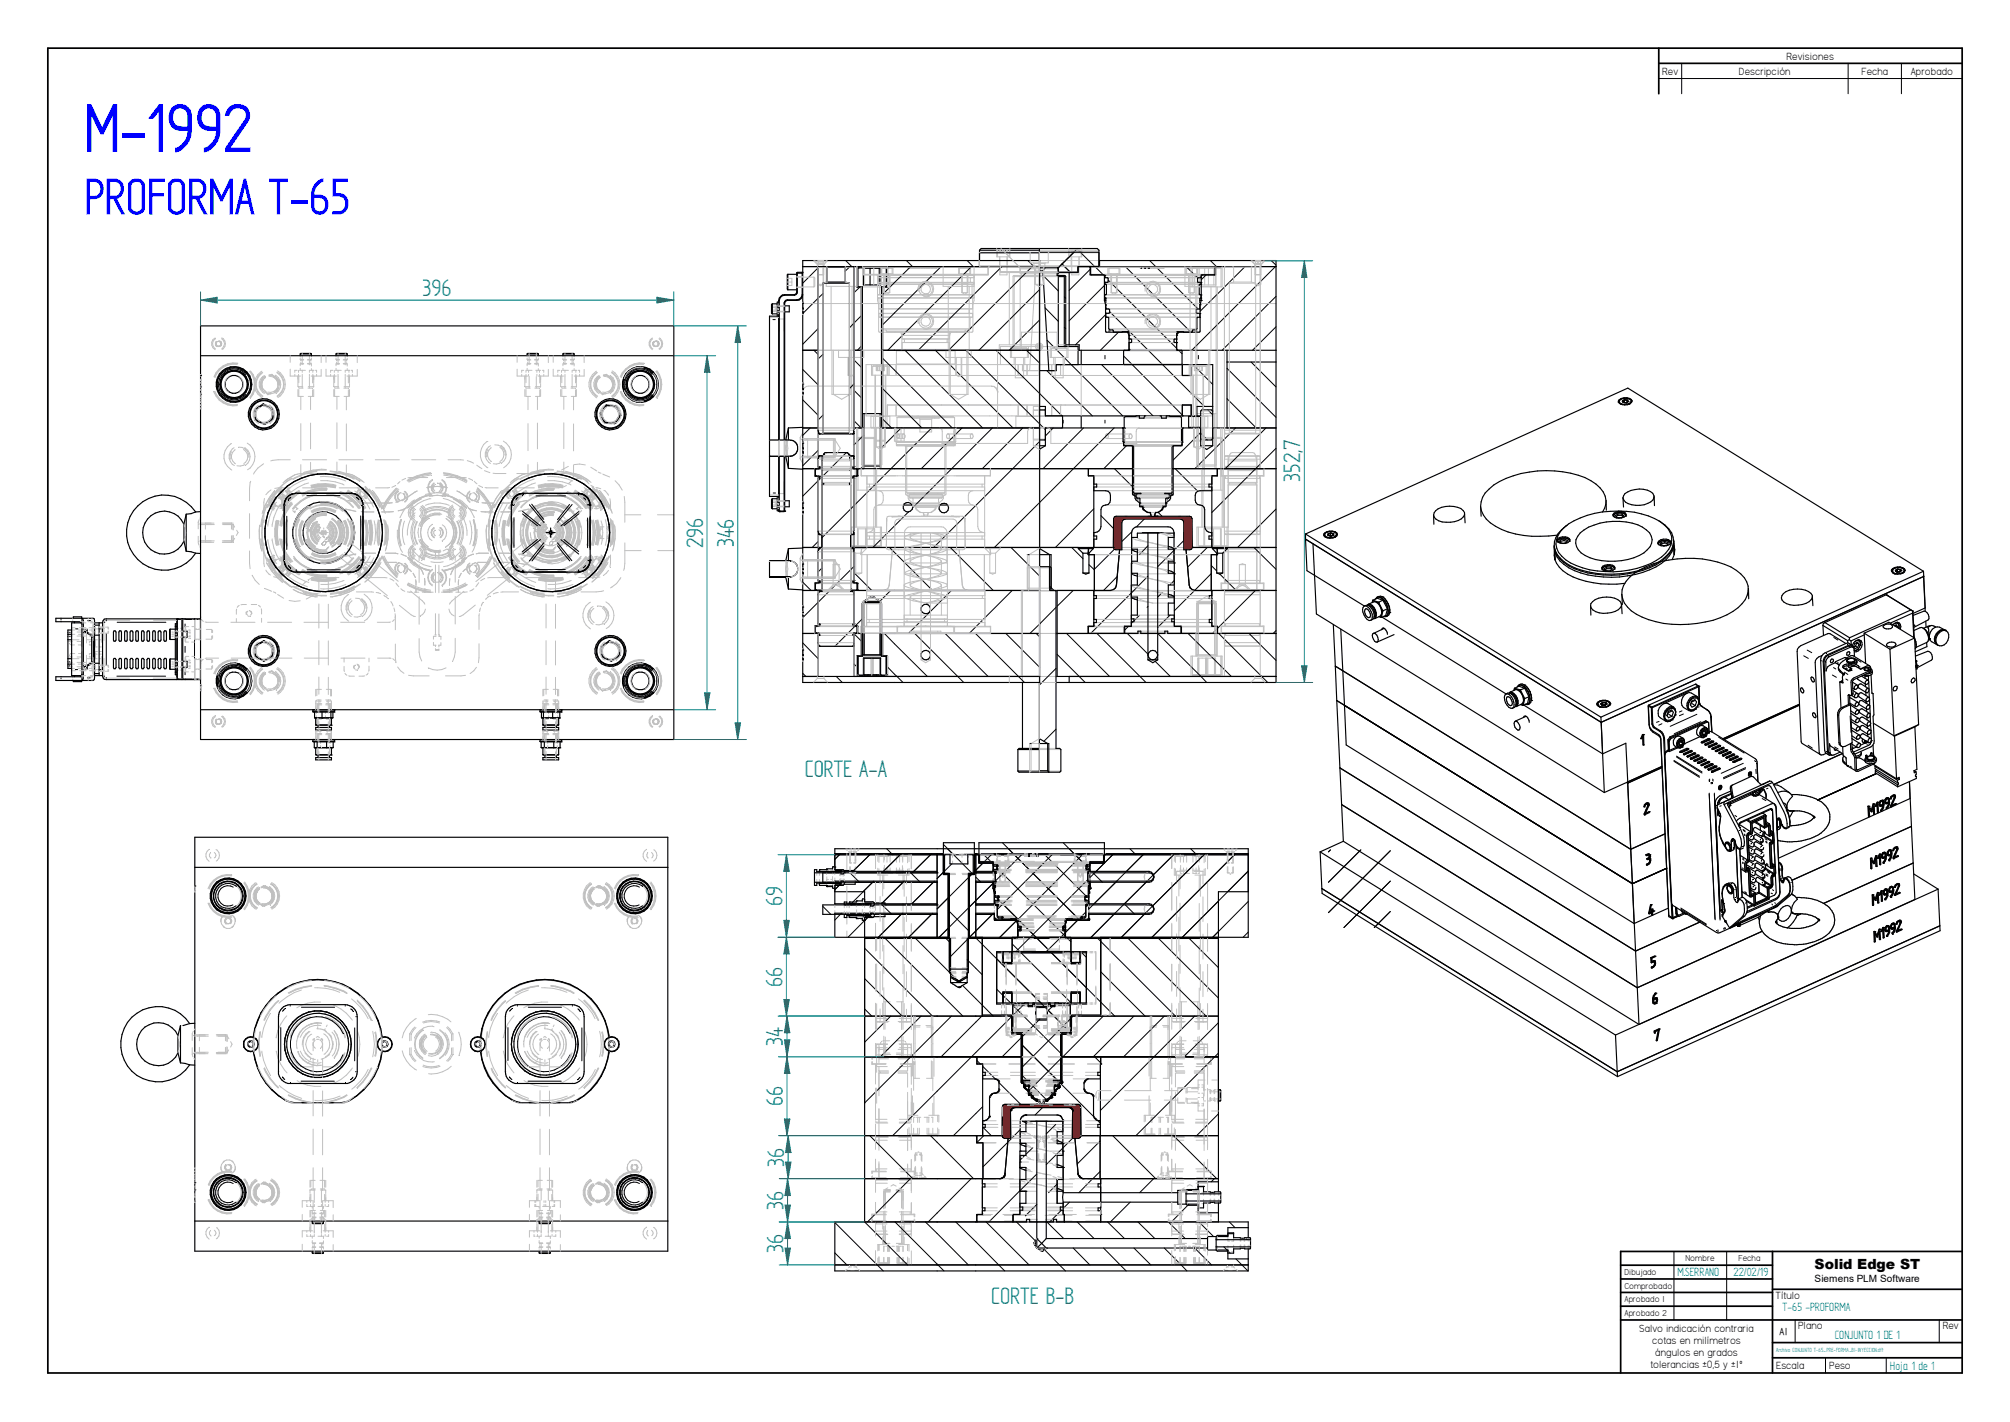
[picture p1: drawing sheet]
<svg xmlns="http://www.w3.org/2000/svg" width="297mm" height="210mm" viewBox="0 0 297 210" stroke-linecap="round" stroke-linejoin="round" font-family="sans-serif">
<defs><g id="words">
<text font-size="11.2" fill="#00f" x="12.4" y="22.4">M-1992</text>
<text font-size="8.4" fill="#00f" x="12.4" y="31.6">PROFORMA T-65</text>
<g font-size="4" fill="#008080">
<text x="62.4" y="43.7">396</text>
<text x="192.1" y="71.1" transform="rotate(-90 192.1 71.1)">352,7</text>
<text x="103.9" y="80.9" transform="rotate(-90 103.9 80.9)">296</text>
<text x="108.4" y="80.8" transform="rotate(-90 108.4 80.8)">346</text>
<text x="118.9" y="114.8">CORTE A-A</text>
<text x="115.6" y="133.9" transform="rotate(-90 115.6 133.9)">69</text>
<text x="115.6" y="145.8" transform="rotate(-90 115.6 145.8)">66</text>
<text x="115.7" y="154.4" transform="rotate(-90 115.7 154.4)">34</text>
<text x="115.7" y="163.4" transform="rotate(-90 115.7 163.4)">66</text>
<text x="115.9" y="172.3" transform="rotate(-90 115.9 172.3)">36</text>
<text x="115.8" y="178.7" transform="rotate(-90 115.8 178.7)">36</text>
<text x="115.8" y="185" transform="rotate(-90 115.8 185)">36</text>
<text x="146.5" y="192.6">CORTE B-B</text>
</g>
<text font-size="2.1" x="268.1" y="187.4">Solid Edge ST</text>
<g font-size="2" fill="#008080">
<text x="247.9" y="188.5">M.SERRANO</text>
<text x="256.2" y="188.5">22/02/19</text>
<text x="263.4" y="193.6">T-65 -PROFORMA</text>
<text x="271.1" y="197.7">CONJUNTO 1 DE 1</text>
<text x="279.3" y="202.3">Hoja 1 de 1</text>
</g>
<g font-size="1.7">
<text x="245.6" y="11">Rev</text>
<text x="257" y="11">Descripción</text>
<text x="264" y="8.8">Revisiones</text>
<text x="275.1" y="11">Fecha</text>
<text x="282.4" y="11">Aprobado</text>
<text x="262.4" y="191.8">Título</text>
<text x="242.2" y="196.7">Salvo indicación contraria</text>
<text x="263" y="197.1">A1</text>
<text x="265.7" y="196.3">Plano</text>
<text x="287.1" y="196.3">Rev</text>
<text x="243.9" y="202.1">tolerancias ±0,5 y ±1º</text>
<text x="244.1" y="198.5">cotas en milímetros</text>
<text x="244.6" y="200.3">ángulos en grados</text>
<text x="262.5" y="202.2">Escala</text>
<text x="270.3" y="202.2">Peso</text>
</g>
<g font-size="1.5">
<text x="240" y="188.3">Dibujado</text>
<text x="240" y="190.3">Comprobado</text>
<text x="249" y="186.3">Nombre</text>
<text x="256.9" y="186.3">Fecha</text>
<text x="268.1" y="189.4">Siemens PLM Software</text>
<text x="240" y="192.4">Aprobado 1</text>
<text x="240" y="194.4">Aprobado 2</text>
</g>
<text font-size="1" fill="#008080" x="262.5" y="199.7">Archivo: CONJUNTO T-65_PRE-FORMA_BI-INYECCION.dft</text>
</g></defs>
<g fill="none" stroke="#000" stroke-width=".25">
<path d="M7.1 7.1h282.8v195.7h-282.8zM245.1 7.1v6.7M245.1 9.4h44.8M239.5 186.9h22.4M239.5 188.9h22.4M239.5 190.9h22.4M239.5 192.9h22.4M239.5 194.9h50.4M261.9 184.8v18M261.9 190.4h28M261.9 198.3h28M289.9 184.8h-50.4v18"/>
<path d="M261.9 200.5h28"/>
</g>
<g fill="none" stroke="#000" stroke-width=".15">
<path d="M245.1 11.6h44.8M248.5 9.4v4.4M273.1 9.4v4.4M281 9.4v4.4M266.5 96.9l.7 .3M267 96l.7 .4M269.2 97.6h.1M270.8 99.7l.6 .3M270.9 98.6l.4 .2M271 94.1l.6 .4M271.4 98h.2M271.5 97.9h.2"/>
<path d="M271.9 99v.2M272.3 99.4l.1 .2M272.5 99.3l.5 .3M272.7 98.7l.2 .1M272.8 98.6l.2 .2M273.2 98.1v.2M273.3 98.9l-.1 .2M273.3 98.9v.2M273.4 98.8l-.1 .1M273.5 98.8v.2M274.4 97.4l.6 .4M276.2 99.1v.2"/>
<path d="M283.2 98.2v.2M284.9 92.5h.2M244.1 106.9h.1M244.5 107.4l-.1 .1M245.2 106.6l-.4 .1M245.4 107.9l-.1 .1M245.6 106.9l-.5 .2M245.8 109h.2M247.4 112.3l3.7 2.3M247.4 112.4l3.7 2.4M247.7 111.7l3.8 2.3M247.7 111.8l3.8 2.4"/>
<path d="M248.3 111v.1M248.5 105l-.3 .2M248.8 105.5l-.6 .2M248.8 111.3v.2M249.2 110.5v.2M249.2 110.7l.1 .1M249.3 111.6v.2M249.8 110.9v.2M249.9 111.9v.2M250.3 111.2v.3M250.4 112.3v.1M250.7 105.5l-3.9 1.8"/>
<path d="M250.8 111.5v.3M250.9 112.6v.1M251.1 104.4h-.1M251.1 103.8l-.1 .1M251.3 111.8v.2M251.3 112v.1M251.3 106.6l-3.9 1.8M251.4 112.9v.2M251.5 109.6v.1M251.8 112.1v.3M251.8 112.3v.1M251.9 113.2v.2"/>
<path d="M252 109.9v.1M252.3 112.5v.2M252.4 109.1v.3M252.4 113.5v.2M252.5 110.2v.1M252.6 117.1l.8 18.7M252.6 115.1l-.1 .1M252.6 115.2v.2M252.8 115.6h.2M252.8 115.7h.2M252.9 112.8v.2M252.9 105.8l-.1 .1"/>
<path d="M252.9 109.4v.3M252.9 113.9v.1M253 110.5v.2M253.1 115.1l.1 .1M253.1 115.2l.1 .2M253.3 117.1l.9 18.8M253.4 113.1v.3M253.4 109.8v.2M253.5 110.8v.2M253.8 119.4h-.1M253.9 113.5v.1M253.9 113.6v.1"/>
<path d="M254 110.1v.2M254 108.9l3.7 2.3M254 111.1v.2M254.3 119l-.2 .1M254.5 118.5l-.2 .2M254.5 110.4v.3M254.6 111.5v.1M255 110.7v.2M255 110.9v.1M255.1 111.8v.1M255.5 111v.3M255.6 112.1v.2"/>
<path d="M255.8 117.9l-.1 .1M255.9 116.2l-.2 .2M256 111.4v.2M256.1 117.6h-.2M256.1 112.4v.2M256.5 111.7v.2M257 112v.2M257 112.1l.1 .2M257.6 112.7l-3.3 1.5M257.9 113.4l-3.2 1.5M257.9 113.5l-3.2 1.5M259.3 112.3l.1 .2"/>
<path d="M259.5 113.6v.7M260.4 117.9l.5 .3M261.2 116.4l-.2 .1M267.2 110.1l.6 .4M271.1 110.3l.5 .3M271.5 105.5l.2 .1M271.7 109.7l.2 .1M272.2 100.6l-.3 .1M272.2 104.5l.1 .1M272.3 100.8h-.1M272.5 112.6v.2M272.8 100.3l.2 .2"/>
<path d="M273.2 102.7h-.1M273.3 113.2l.3 .1M273.4 105.7l.1 2.5M273.7 110.6l-.2 .1M273.8 102.4h-.2M274 111.3h-.2M274.3 111.8l-.2 .1M274.3 113.6l.2 .1M275.8 109.9h.1M276.8 112.7v.2M248.4 134.1l3.7 2.4M248.4 134.3l3.7 2.3"/>
<path d="M253.8 137.4h.1M253.8 137.5h.1M254.4 133l.2 .1M254.5 135.1l.1 .1M254.9 137l-.2 .1M254.9 135.9l.3 .5M255 137.1l-.3 .1M256.1 124l-.2 .1M256.4 120.4l.2 .2M256.4 131.4h-.1M256.7 136.6l.1 .2M257.5 128.2l.1 .1"/>
<path d="M257.5 127.3l.1 .1M257.5 128.4h.1M257.5 127.5l.1 .1M257.5 126.7l.2 .2M257.5 126.9l.2 .1M257.6 122.5l.3 .2M257.6 122.6l.3 .3M257.7 123.2l.2 .1M257.8 123.4h.1M257.8 131.7l.3 .2M257.8 131.9l.3 .1M258 133.3l-.1 .1"/>
<path d="M258.7 123.6v.1M258.7 124.6v.1M258.8 125.6v.1M258.9 126.7l-.1 .1M258.9 127.8h.1M259 128.8l-.1 .1M259 129.9v.1M259 130.9v.1M260.1 122.9v.1M260.1 124v.1M260.2 125.1h-.1M260.2 126.1v.1"/>
<path d="M260.3 127.1v.1M260.3 128.2v.1M260.4 129.2l-.1 .1M260.4 130.3v.1M260.6 122.7l.3 .2M260.6 122.9l.3 .2M260.8 123.9l.3 .2M260.9 124.2l.2 .2M260.9 129.1l.3 .1M260.9 124.4l.2 .1M260.9 129.2l.3 .2M261 127.5l.2 .2"/>
<path d="M261 127.7l.2 .1M261.2 128.7l.3 .1M261.2 128.8l.3 .2M261.7 131.9l.2 .1M261.7 122.8h.1M261.8 133.5l.1 .1M261.9 131.4l.2 .1M262.3 133.3v.1M262.8 122.2h.1M262.8 122v.1M262.8 120.9l-.2 .1M262.8 121.1v.1"/>
<path d="M263.1 129.4h.1M263.2 128.3l-.1 .1M263.2 128.5h-.1M263.3 129.7h-.1M263.3 129.8h-.1M264.3 122l-.1 .1M264.4 132.3h-.1M264.7 130.3h-.1M247.4 184.8v10.1M255.1 184.8v10.1M265.3 195v3.3M286.6 195v3.3"/>
<path d="M269.7 200.5v2.3M278.7 200.5v2.3"/>
</g>
<g fill="none" stroke="#000" stroke-width=".17">
<path d="M38.9 59.6l1.4 .7M38.9 59.6l-1.3 .9M38.9 59.8l-1.2 .8M38.9 59.8l1.3 .6M38.9 59.6v.2M239.3 59.3a.49 .49 0 0 0 .5 .5M239.3 59a1.32 1.32 0 0 1 1.9 .2 1.28 1.28 0 0 1-2.1 .2v-.2zM239.5 59.6l.1 .1M239.7 59.3h.1M239.7 59.3l.2 .1M239.7 59.2l.3-.1zM239.8 59.3h.1"/>
<path d="M239.8 59.4h.1M239.9 59.4h.1M239.9 59.4l.4 .1M240 59.1h.1M240 59.1v.3l.3 .1M240 59.1h.4zM240.3 59.5h.1M240.3 58.8a1.04 1.04 0 0 0-1.2 .6M240.3 58.8l.7 .2M240.3 58.8a.87 .87 0 0 0-1 .5M240.3 58.8l.6 .2 .1 .2M240.4 59.1h.1"/>
<path d="M240.4 59.1v.3M240.4 59.1l.1 .2M240.5 59.3h.1M240.5 59.3l-.2 .2M240.9 59.6l-.2 .1M241 59.2a1.04 1.04 0 0 1-1.4 .4l-.2-.1-.1-.2M241 59.2a.55 .55 0 0 1-.5 .5M37.6 60.5l.1 1.6M37.6 60.5l.1 .1M37.7 62.1l1.4 .6M37.7 60.6l.1 1.4M37.8 62l1.3 .6"/>
<path d="M37.8 62l-.1 .1M39.1 62.6v.1M40.2 60.4l.1 1.4M40.3 60.3l.1 1.5M40.3 61.8l-1.2 .8M40.3 60.3l-.1 .1M40.3 61.8h.1M40.4 61.8l-1.3 .9M192.9 78.9l43.7 27M192.9 78.9l47.6-21.6 43.7 27.1M192.9 79.6l43.7 27.1M192.9 78.9v.7"/>
<path d="M192.9 79.6l.2 4.7 8.5 5.2M195.7 79l.1 .2 .5 .3M195.9 79.3l.1 .1M196.3 79.1h.1M196.3 78.9h.1M196.3 79.1l.3 .1M196.3 78.9v.2M196.6 78.7h.1M196.6 78.7v.4M196.6 78.7l-.3 .2M196.6 78.7l.3 .1M196.6 79.2h.1"/>
<path d="M196.6 79.1l-.1 .1M196.6 79.1h.1M196.8 78.5h.4l.3 .2 .1 .2M196.8 78.5a1.06 1.06 0 0 0-1.2 .5M196.8 78.5a.87 .87 0 0 0-1.1 .5M196.8 78.5l.6 .2 .1 .2M196.9 78.8h.1M197 78.8h.1M197 79h.1M197 78.8v.2M197 79l-.4 .2M197.3 78.5a1.57 1.57 0 0 0-1.7 .4v.2a1.43 1.43 0 0 0 2 0v-.2"/>
<path d="M197.3 79.3l-.1 .1M197.5 78.7l.1 .2M197.5 78.9a1.17 1.17 0 0 1-1.7 .3l-.1-.2M197.5 78.9l-.1 .3-.4 .2M211.8 76.1l.1 1.3M212.1 75.4a3.7 3.7 0 0 1 3.8-.3l.3 .3a.75 .75 0 0 1-.3 1.2 3.8 3.8 0 0 1-3.7 .1 .75 .75 0 0 1-.1-1.3zM216.4 75.9l.1 1.3M218.8 74.8a3.8 3.8 0 0 0 2.2 2.9 14.5 14.5 0 0 0 9.1 1.3M218.8 74.8l.1 1.4M230.1 79.9v-.2a1.27 1.27 0 0 1 1.9 0l-.1 .2M230.1 79.9a1.39 1.39 0 0 0 1.8 0M230.2 80h.1"/>
<path d="M230.5 80v.1M230.5 79.8v.2M231.1 79.6l-.6 .2M231.1 79.6l.5 .2-.1 .3-.5 .2-.5-.2v-.3M231.1 79.6v.2M231.1 79.8l.5 .2M231.1 79.8l-.6 .2M231.1 77.9a12.2 12.2 0 0 1 8.1-2.4 12.2 12.2 0 0 1 6.1 1.5 3.2 3.2 0 0 1 1.7 2.9 3.8 3.8 0 0 1-2.2 2.9 14.2 14.2 0 0 1-12.7 .3 3.9 3.9 0 0 1-2.2-2.8 3.4 3.4 0 0 1 1.2-2.4zM231.6 77.6a3.6 3.6 0 0 0-1.9 3M231.9 79.9h.1M231.9 80a1.01 1.01 0 0 0-1.7-.2v.3M232 79.8a1.24 1.24 0 0 0-1.9 .1"/>
<path d="M233.5 78.7a8.8 8.8 0 0 1 7.7-1.4 4.9 4.9 0 0 1 2.6 1.4 1.74 1.74 0 0 1-.4 2.5 7.7 7.7 0 0 1-5.8 1.7 5.9 5.9 0 0 1-4.4-1.7 1.77 1.77 0 0 1 .3-2.5zM237.3 74a3.7 3.7 0 0 0-2.2-3 15.5 15.5 0 0 0-12.6-.3 6.6 6.6 0 0 0-3.4 2.7l-.3 1.4M237.3 74v.5l-.5 1.1M237.3 74l.1 1.4M238.4 76.2h.1M238.5 75.8a1.49 1.49 0 0 1 1.7 0l.1 .2a1.24 1.24 0 0 1-1.9 .2l-.1-.2zM239.1 75.9l-.4 .3 .2 .3h.7l.3-.3-.2-.3M239.1 75.9h.6M239.1 76.1l-.3 .2M239.1 75.9v.2M239.1 76.1h.6M239.7 75.9v.2"/>
<path d="M239.7 76.1l.1 .2M239.8 73.5l.1 1.4M240.1 72.9a3.5 3.5 0 0 1 4.1 0 .84 .84 0 0 1-.3 1.2 3.7 3.7 0 0 1-3.7 .1 .77 .77 0 0 1-.1-1.3zM240.2 76.2h.1M240.2 76.2a.8 .8 0 0 0-1-.5 .6 .6 0 0 0-.7 .6M240.3 76.1a1.32 1.32 0 0 0-2 .1M244.4 73.3l.1 1.4M245.1 76.9a3.7 3.7 0 0 1 2.2 3.1 3.2 3.2 0 0 1-1.5 2.5 12.9 12.9 0 0 1-8.5 2.3 11.3 11.3 0 0 1-6.2-1.8l-1-1.1-.3-.7M245.2 79.9a1.18 1.18 0 0 1 1.7 .2 1.06 1.06 0 0 1-1.5 .5l-.4-.3v-.2zM246 80l.5 .1-.1 .4-.5 .1-.5-.2v-.3M246 80l-.6 .1M246 80v.2"/>
<path d="M247.3 79.9a4.2 4.2 0 0 1-2.6 3.5 15 15 0 0 1-12.9 .2 3.9 3.9 0 0 1-2.1-3M247.3 79.8l.1 2.1M194 80.3l.5 10.4 42.6 26.4M197 92.2l.3 6.2M197.3 98.4l43.7 27M197.3 98.4l.2 5.1M198.1 92.9l.8 17.1 42.6 26.4M201.6 89.5a1.48 1.48 0 0 1 1.1 1.9l-.1 .2M201.6 89.5a1.49 1.49 0 0 0 .7 2.2l.3-.1M201.8 89.9a.95 .95 0 0 1 .6 1.2l-.1 .1a.91 .91 0 0 1-.5-1.3zM202.1 89.4l.1-.2a1.49 1.49 0 0 1 1.1 2l-.1 .2M202.1 89.4l.1-.1a1.01 1.01 0 0 1 1 .9 .87 .87 0 0 1-.2 1.2"/>
<path d="M202.1 89.4a1.91 1.91 0 0 1 1 1.6M202.1 89.4l-.5 .1M202.2 89.2l.8-.3a1.17 1.17 0 0 1 1.1 1.2v.7l-.2 .2-.7 .4M202.4 89.5a1.24 1.24 0 0 1 .7 1.6M202.4 89.5h.1M202.8 88.7l.9 .3M202.9 93.6l.1-.1a.91 .91 0 0 1 .5 1.3 .95 .95 0 0 1-.6-1.2zM202.9 88.6l.6-.3 .8 .3M202.9 88.6l-.1 .4v-.3M202.9 88.6l.8 .3M202.9 88.6l-.1 .1M203.1 91h.1"/>
<path d="M203.1 91l-.1 .3-.4 .3M203.2 91.4h-.3M203.2 88.5l.3-.3a.91 .91 0 0 1 1.1 .5 2.66 2.66 0 0 1 .5 2.2l-.2 .2M203.3 88.5l.2-.3a1.12 1.12 0 0 1 1.1 .7 2.17 2.17 0 0 1 .3 2l-.2 .2M203.5 88.2a.78 .78 0 0 1 1.1 .2l.3 .4M203.7 89h.1M203.7 89l.6 1.2M203.7 88.9l.6 1.3M203.8 91.1l.3 .1M203.8 91.1h.2M204 91.1l.1 .1M204.2 93l.1-.2a.74 .74 0 0 1 .7 .9"/>
<path d="M204.2 91.1l18.3 11.4M204.3 90.2l-.3 .9M204.3 90.2h.1M204.3 88.2h.1M204.3 88.6l.7 1.3M204.3 88.6l-.6 .3M204.3 90.2l-.2 1M204.4 91.1h.5M204.6 92.8l-1.7 .8M204.6 88.4l.3 .4M204.9 88.8a2.02 2.02 0 0 1 .3 2l-.3 .3M204.9 88.8l.5 1.3"/>
<path d="M205 89.9l-.2 1-.7 .3M205 89.9l-.7 .3M205.4 90.5h.1M206 93.7l-2.5 1.1M229.7 80.7l.1 2M229.7 80.6l.1 2.1M229.7 81.4a3.3 3.3 0 0 0 1.9 3.4 14.2 14.2 0 0 0 8.5 1.3M235 89.5l.1 1.3M235.3 88.9a3.5 3.5 0 0 1 4.1-.1 .75 .75 0 0 1-.3 1.2 3.8 3.8 0 0 1-3.7 .1 .75 .75 0 0 1-.1-1.2zM236.8 84.1h.1M236.9 83.6a1.34 1.34 0 0 1 1.7 .2 1.18 1.18 0 0 1-1.9 .2v-.2zM237.4 83.7l-.4 .3 .3 .3h.6l.4-.3-.3-.2"/>
<path d="M237.4 83.7l.6 .1M237.4 84l-.2 .2M237.4 83.7v.3M237.4 84h.6M238 83.8v.2M238 84l.2 .1M238.5 84h.1M238.5 84.1v-.1a1.09 1.09 0 0 0-1.7-.1v.3M238.6 83.9a1.29 1.29 0 0 0-1.9 .1M239.6 89.3l.1 1.3M239.6 87.8l.1 1.5M240.8 85.2a12.9 12.9 0 0 1 8.3-2.7 15.1 15.1 0 0 1 6.7 1.2 4.8 4.8 0 0 1 2.5 2.9 3.9 3.9 0 0 1-2.2 3.7 16 16 0 0 1-10.3 1.8 9.4 9.4 0 0 1-5.3-2.4 2.95 2.95 0 0 1 .3-4.5z"/>
<path d="M245.1 80.3h.1M245.4 80.3v.2M245.4 80.1v.2M246 80.2l-.6 .1M246 80.2l.5 .1M246.8 80.3h.1M246.8 80.3a1.07 1.07 0 0 0-1.7-.1v.2M246.9 80.2a1.13 1.13 0 0 0-1.5-.3l-.4 .4M247.4 80.6l.1 .6-.1 .7-.3 .7M247.4 81.9l-.1-1.7a4.2 4.2 0 0 1-2.6 3.5 14.9 14.9 0 0 1-12.9 .2 3.7 3.7 0 0 1-2.1-2.9l.1 1.7M247.4 81.7v.2M258.4 86.9v1.5"/>
<path d="M263.5 87.7a3.5 3.5 0 0 1 4.1-.1 .75 .75 0 0 1-.3 1.3 3.8 3.8 0 0 1-3.7 0 .75 .75 0 0 1-.1-1.2zM267.7 100a.48 .48 0 0 1 .3 .7 .48 .48 0 0 1-.3-.7zM267.8 88.1l.1 1.4M269.2 96.8a1.16 1.16 0 0 0-1 1.1l.6 13.2 .1 .3 .2 .1 .8-.2M269.4 92.4l3.6 2.2M269.4 92.4l.1 1.5M269.7 91.9l3.6 2.3M269.7 91.9l-.3 .2v.3M270.7 97.3l.2 .2v.2l-.2 .2h-.1l-.1-.4zM271.2 97.9l.6 .3M271.7 98.6a1.07 1.07 0 0 0 .7 1M271.7 98.6v.2l.6 .6"/>
<path d="M272.3 99.7h.1M272.3 98.6l.8 .5M272.3 99.7l-.1 1.1M272.4 99.6h.1M272.4 99.5h.1M272.4 99.4h.1M272.6 97.1h.1M272.6 97.1l-1.3 .6-.1 .2M272.6 97.1l.3 .2M272.8 97.2l.7-.3h.4l2.4 1.4M272.8 95l-2.5-1.4-4.2 1.8-.5 .5 .6 13.8 2.8 1.8M272.8 95l-3.1 1.4a1.14 1.14 0 0 0-.7 1.1l.6 13.3 .2 .5 .5 .2"/>
<path d="M272.9 97.6l.1 .2 .2 .2h.5l.3-.2M272.9 96.4l.4-.1v.3l-.4 .2zM272.9 97.3a1.34 1.34 0 0 1 1.3 0M272.9 97.3a2.25 2.25 0 0 0-1.2 1.3M273 97.5a.76 .76 0 0 1 1.1 0 .73 .73 0 0 1-1.1 .1zM273 94.6v.4M273 97.4l-.1 .1a.73 .73 0 0 0 1.2 0M273 97.9h.1M273 97.4h.1M273 95h-.2M273 95l.6 .3M273 97.9l.3 .1"/>
<path d="M273.1 98.3l.4 .7M273.3 94.5l-.3 .1M273.3 94.5l.2 .2M273.3 94.2v.3M273.5 98.8l-.1-.1a.59 .59 0 0 1 .9-.2l.7 .3a1.14 1.14 0 0 1 1.4 0M273.5 99h.1M273.5 98.8h.1M273.5 94.7l.1 .5M273.7 95.3a.96 .96 0 0 1 1.3-.7 1.1 1.1 0 0 1-1 1.7M273.8 95.6l-.2-.2h-.4l-3.1 1.4-.3 .2-.3 .7 .7 13.3v.2l.4 .3M273.9 95.6l-.2-.3-.2-.1-3.5 1.5a1.14 1.14 0 0 0-.6 1l.6 13.3 .1 .4 .2 .1h.4M274 97.8h.1"/>
<path d="M274 97.3h.1M274 96.1h.3M274 97.3l.1 .2M274 98.3v.1M274 96.9v-1l-.1-.2-.2-.2-3.4 1.5-.5 .5v1.6l.3-.6 1.1-.6M274.1 94.8l.2-.2 .5 .1 .1 .3v.3M274.1 97.5v.3l-.6 .2M274.2 97.4h.1M274.2 95.4l.3 .2M274.2 95.4l-.3 .1M274.2 97.4l.2 .1v.2a1.07 1.07 0 0 1-1.2 .4 .69 .69 0 0 0-.9 .4 1.19 1.19 0 0 0 1.1 .6l.2-.2-.1-.1M274.2 98.1l.4 .2 .1 .2"/>
<path d="M274.3 96.1h-.3M274.4 95h.1M274.4 95l.3 .2M274.4 95l-.2 .4M274.4 97.6l-.1 .5-.3 .2h-1.2l-.3 .1-.2 .2M274.5 95.9h.1M274.5 95.9l-.2 .2M274.6 94.5a.6 .6 0 0 1 .3 .8M274.7 98.6h-.1M274.7 98.5h.1M274.7 95.2l-.2-.3-.4 .1-.2 .5 .2 .3 .4-.2M274.7 95.2l-.2 .4"/>
<path d="M274.9 95.3h.1M274.9 95.3l-.4 .6M274.9 98.8l1.2-.5 .3 .1 .1 .4M275.1 99.9l1 .6M275.3 99.7l.8 .1M275.5 98.8h.1M275.5 93.8l-2 .9M275.5 93.5l.2 4.5M275.5 93.5l3.6-1.6 3.8 2.3M275.5 93.5l3.8 2.4M275.5 98.9v.1M275.5 98.8a.42 .42 0 0 1 .6 0l-.1 .2h-.5"/>
<path d="M275.5 98.8v.2M275.6 99.8v.4M276.1 99.8v.7M276.2 98.8h.1M276.2 98.8a.5 .5 0 0 1-.7 .2M276.4 98.8v.2l-.2 .1-2.5 1.2-.2 .5 .1 1.6-.1 .3h-.2M276.4 98.8v.4l-2.6 1.3-.1 .2 .1 1.8-.3 .2M276.4 98.8l.2 .1v.2a.94 .94 0 0 1-.9 .5M276.5 99.7l.1 2.7h.2l.1 7.4-.5 .5-2.3 1.1M276.6 99.1l.1 .3a.92 .92 0 0 1-1.2 .4M278.4 92.3a.89 .89 0 0 1 1.3 .2 .66 .66 0 0 1-1 .4l-.4-.2v-.2zM278.7 87.8h.1"/>
<path d="M278.7 87.8l4 2.5 .2 3.9M278.7 87.8l-9 4.1M278.8 95.2a.89 .89 0 0 1 1.4 0 .88 .88 0 0 1-1.4 .1zM278.8 87.9l.2 .1M279.3 95.9l.6 12.8M279.6 84.3h.1M279.6 84.4l.3 .3 .3 .1M279.8 92.2l.3-.2h.2l.2 .2 .1 .3v.3M279.8 84.7l.2 .1M280 92.4l.2-.1 .2 .3M280.1 92.4h.1M280.1 84.2h.1"/>
<path d="M280.1 92.4l.3 .2M280.1 92.4l-.1 .1M280.1 84.2v.1M280.1 84.2l.1 .3M280.1 84.3h.1M280.1 84.2l.3-.1zM280.2 84.4h.1M280.2 84.5h.1M280.2 84.5h.4M280.3 91.9a.6 .6 0 0 1 .3 .8M280.3 91.9l.3 .1 .2 .2 .1 .3-.1 .4M280.3 91.9l-.6 .3"/>
<path d="M280.4 84.1h.1M280.4 84.1v.4M280.4 84.1h.4M280.4 92.6v.1M280.6 92.8h.1M280.6 84.5h.1M280.8 84.1h.1M280.8 84.1v.3M280.8 84.1l.1 .2M280.9 84.3h.1M280.9 84.3l-.3 .2M281.2 84.6l-.3 .2"/>
<path d="M281.4 84.2a1.11 1.11 0 0 1-1.8 .1M281.4 84.2a1.07 1.07 0 0 0-1.8 .1M281.4 84.2l-.1 .3-.1 .1M281.5 84.2l-.1 .3-.3 .2M281.5 84.2a1.24 1.24 0 0 0-2 0v.2a1.24 1.24 0 0 0 1.7 .2M281.5 84.2a1.25 1.25 0 0 0-2 .1M282.6 90.3h.1M282.6 90.6l-3.3 1.4M282.6 90.6l.2 3.5M282.6 90.3v.3M282.6 90.3l-.2-.2-9.1 4.1M282.7 90.9l1.6-.6a.89 .89 0 0 1 .6 1.3l-2.1 1.1"/>
<path d="M282.7 92.2l.1 .1M282.8 92.4h.1M282.8 92.3h.1M282.8 93.1l.9-.4a1.02 1.02 0 0 1 1.1 .9l.2 .8M282.8 94.1l.1 .1M282.9 94.4l.2 .4v.8M282.9 94.3l.3 .9-.1 .4M282.9 94.2l-3.6 1.7M282.9 94.2l.6 12.8M283 96.9l1.9-.7a.9 .9 0 0 1 .5 1.3l-2.1 1.1M283.1 97.6h.1M283.1 98.3v.3"/>
<path d="M283.1 97.6v.1M283.1 98.8h.1M283.1 97.7h.1M283.1 97.7l.2 .6M283.1 95.6l-.1 .2M283.2 98.8h.1M283.3 98.3h.1M283.3 98.3l-.1 .4M284.1 92.8a1.56 1.56 0 0 1 .8 1.7M284.2 84.4l-47.6 21.5M284.2 84.4l.1 .7M284.2 85l.3 5.3"/>
<path d="M284.3 85.1l-47.7 21.6M284.3 85.1l.2 4.7-1.8 .8M284.6 91.7v1M284.7 94.9v.6l-1.7 .8M285 94.4l-.3 .5-1.6 .7M285.1 94.4h.1M285.1 94.4h-.1M285.2 92.4l-1 .4M286 92.6a.79 .79 0 0 0-1.1 .1l.1 .2 .1 1.4M286.3 95.2l.1 .1M287.4 93h.1M287.4 93a1.35 1.35 0 0 0-1.5 1.7l.1 .3 .3 .2"/>
<path d="M287.4 93l-.8-.4a1.35 1.35 0 0 0-1.4 2l1 .6M287.6 93.2a1.33 1.33 0 0 1 .2 1.4 1.33 1.33 0 0 1-1.2 .8l-.3-.2M287.6 93.2a1.15 1.15 0 0 0-1.5 .9l-.1 .5 .3 .6M287.6 93.2a1.27 1.27 0 0 0-1.5 .5 1.27 1.27 0 0 0 .2 1.5M197.5 103.5l43.7 27M197.5 103.5l1 20.7M198 113.4l43.7 27.1 9.5-4.3M198.2 118.8l43.7 27.1 18.5-8.4M222.5 102.5a1.48 1.48 0 0 1 1.2 1.9l-.2 .2M222.5 102.5a1.02 1.02 0 0 0 0 1.3 1.03 1.03 0 0 0 1 .8M222.7 102.9a.94 .94 0 0 1 .7 1.2l-.2 .1a.97 .97 0 0 1-.5-1.3zM223 102.4l.2-.2a1.43 1.43 0 0 1 .9 2.2"/>
<path d="M223.1 102.4v-.1a1.46 1.46 0 0 1 1.1 1.9l-.3 .1M223.1 102.4l.3 .1M223.1 102.4l-.6 .1M223.1 102.2l.8-.3a1.5 1.5 0 0 1 1.1 1.9l-.9 .6M223.3 102.5a1.22 1.22 0 0 1 .8 1.3l-.1 .3M223.4 102.5h.1M223.4 102.5a1.93 1.93 0 0 1 .6 1.5M223.8 101.7l.8 .3M223.8 106.6l.2-.1a.91 .91 0 0 1 .5 1.3 .88 .88 0 0 1-.7-1.2zM223.8 101.6l.7-.3 .8 .3M223.8 101.6l-.1 .3 .1-.2M223.8 101.6l.9 .3"/>
<path d="M223.8 101.6v.1M223.9 104.4h.2M223.9 104.3l-.4 .3M224 104h.1M224 104l-.1 .3M224.2 101.4a.78 .78 0 0 1 1.4 0l.2 .3 .4 .9M224.2 101.4l.3-.2a1.12 1.12 0 0 1 1.1 .7 2.17 2.17 0 0 1 .3 2l-.5 .1M224.6 102l.6 1.2M224.6 101.1a2.17 2.17 0 0 1 1.4 2.7l-.2 .3M224.7 101.9l.6 1.3M224.7 101.9l-.1 .1M225 104.1h-.3l.4 .1"/>
<path d="M225 104.1l.1 .1M225.1 106l.1-.2 .2-.1a1 1 0 0 1 .6 1M225.2 104.1l11.6 7.2M225.2 103.2l-.2 .9M225.3 101.2h.1M225.3 101.6l.6 1.3M225.3 101.6l-.6 .3M225.3 103.2l-.2 1M225.3 101.2a2.68 2.68 0 0 1 .9 1.4M225.3 103.2h-.1M225.4 104.1h.4M225.5 105.8l-1.6 .7"/>
<path d="M225.9 102.9l-.2 1-.6 .3M225.9 102.9l-.6 .3M226.2 102.6a1.1 1.1 0 0 1-.4 1.5M226.2 102.6l.1 .8M226.3 103.5h.1M236.1 104h.1M236.1 104.1l.2 .3 .3 .1M236.1 103.7a1.29 1.29 0 0 1 1.9 .2 1.31 1.31 0 0 1-2 .2v-.2zM236.3 104.4h.1M236.6 103.9h.1M236.6 105.9v.8M236.6 103.9l.1 .2"/>
<path d="M236.6 103.9v.1M236.6 104h.1M236.6 106.7l.2 4.6M236.6 106.7l.5 10.4M236.6 104.1h.1M236.7 104.1h.1M236.7 103.5l-.4 .1-.2 .2-.1 .2M236.7 103.5h.5l.7 .2M236.7 103.5l-.3 .1-.3 .4M236.7 103.5a.94 .94 0 0 1 1.1 .4 1.06 1.06 0 0 1-1.7 .1M236.7 104.1h.4M236.8 103.8h.1"/>
<path d="M236.8 111.3l3.4-1.5 .3 5.9M236.8 103.8l.1 .3M236.8 103.8l-.2 .1M236.8 103.8h.4M237.1 117.1l8.5-3.9-5.1 2.3 1.7 35.8M237.1 104.1h.1M237.2 103.8h.1M237.2 103.8v.3M237.2 103.8l.2 .2M237.4 104h.1M237.4 104l-.3 .1M237.6 104.3l-.2 .1"/>
<path d="M237.9 104h.1M237.9 104l-.3 .4M240.4 115.6l.1 .1M240.5 115.7l.5 9.7M242.5 109.1h.1M242.5 109.1h.1l.2-.4v1.3M242.7 108.5h.1M242.7 108.5l-.3 .6M242.7 108.8l.1 1.2M242.8 108.5l-.3 .6M242.8 110h.1M242.8 108.5h-.1"/>
<path d="M242.9 108.5h.1M242.9 108.5h-.1M242.9 108.5v1.5h-.1M243 119.2h.1M243 119.2l.3-.5h.3l.1 .3-.6 1.2 .6-.3M243.5 118.7h.1M243.5 118.7v.1M243.5 118.7l-.4 .2-.1 .3M243.5 118.6l.1 .1M243.5 118.6h.1M243.5 118.8h.1M243.5 118.6h-.3l-.2 .2-.1 .3"/>
<path d="M243.5 118.8l-.5 1.5M243.5 118.9h.1M243.5 118.9v.2l-.5 1.1M243.5 104.3l.5 .2 .1 2.4 .2 .5a2.52 2.52 0 0 1 1.5 1.6l1.3 26.5M243.5 104.3l.2 2.7a1.95 1.95 0 0 0 1.4 1.5l.3 .6 1.2 26.3 .5 .2v-.1M243.6 104.2l-.1 .1M243.6 104.4l.2 3.1a2.89 2.89 0 0 0 1.4 1.3l.2 .4M243.6 104.1h.1M243.6 104.1l.5 .3M243.7 119.9l-.5 .2M243.7 119.9h.1M243.7 119.9v.1l-.7 .4"/>
<path d="M244.1 104.5h.1M244.1 104.4h.1M244.1 104.5l.1 2.4 .3 .5a1.97 1.97 0 0 1 1.5 1.6v2.2M245.6 113.4l-5.1 2.3M246 111.5l1 21.8M246 111.2l1 22.2 .1 .3 6.5 4 .5 .1 2.6-1.2 .1 .2M246.2 105.2a.99 .99 0 0 1 1.2-.5 1.13 1.13 0 0 1 0 1.3 1.13 1.13 0 0 1-1.1 .5 .89 .89 0 0 1-.1-1.3zM246.4 104.7a.68 .68 0 0 1 .9-.1 .68 .68 0 0 1 .3 .9 1.13 1.13 0 0 1-1.3 .8 1.03 1.03 0 0 1 .1-1.6zM246.5 109.3h.1M246.5 109.3v1.4M246.5 105.1l.5-.2 .3 .3-.2 .6-.6 .2-.2-.3zM246.5 110.9l.2 .1"/>
<path d="M246.5 110.7l.2 .1M246.5 110.7l-.5 .5M246.5 110.9l-.3 .2-.2 .3M246.6 105.5l.5 .3M246.6 109.3l.1 1.5M246.6 109.5l.1 1.5M246.6 109.5l-.1-.1v1.5M246.8 108.8l.1 .1M246.8 108.8l-.3 .5M246.9 108.9l-.3 .4M247 105l-.5 .2-.2 .5M247.1 106.3h.1"/>
<path d="M247.3 104.4l-.8-.5a1.33 1.33 0 0 0-1.4 1.8l1 .8 .3 .1 .7-.3M247.3 104.4l.2 .3 .1 .4M247.3 104.4a.95 .95 0 0 0-1.3 .6 1.06 1.06 0 0 0 .1 1.4M247.6 105.6h.1M247.6 105.1v.4M247.7 110.4l-1 .4M247.9 110.4l-1.2 .6M248.1 109.8l.3-.3 .3 .1v.3l-.3 .3h-.3zM248.1 109.9l.3 .2M248.1 110l.3 .1M248.1 110l.3 .2M248.3 111.1h.1"/>
<path d="M248.3 109.6l.4 .2M248.6 110.3h.1M248.7 109.8l-.3 .3M248.7 109.8l-.1-.4-.2-.1-.3 .3v.4M248.7 109.1l-.5-.3a.86 .86 0 0 0-.8 .4 .86 .86 0 0 0 0 1l.5 .2 .3 .1 .4-.2M248.8 111.5h.1M248.8 111.3l1-.4h.3l-1.1 .5-.1 .1-.1-.1zM248.9 109.9h.1M248.9 109.5l-.2-.2a.68 .68 0 0 0-.7 .3 .68 .68 0 0 0 0 .8 .77 .77 0 0 0 .8-.4 .77 .77 0 0 0-.1-.9 .72 .72 0 0 0-.7 .4 .72 .72 0 0 0 0 .8 .7 .7 0 0 0 .9-.7M248.9 109.8v-.3l-.2-.5a.84 .84 0 0 0-.8 .4 .84 .84 0 0 0 0 .9M249.3 111.7l1-.5 .3 .1-1 .5zM249.3 102.4a1.4 1.4 0 0 0-.5 2.1l1.1 .5h.3l.3-.3"/>
<path d="M249.3 102.4l.3-.1 .3 .1 .9 .5M249.3 102.4l-3.4 1.5M249.3 111.8h.1M249.4 110.7l-1.1 .4M249.5 110.7l.1-.1-.4-.1-.9 .5-.1 .1h.1M249.5 110.7h-.3l-.9 .4M249.5 110.7l-1.2 .4M249.9 112.1h.1M249.9 103.2l.3-.2a.55 .55 0 0 1 .6 0 .55 .55 0 0 1 .2 .5 1.16 1.16 0 0 1-1.3 1.3 1.04 1.04 0 0 1 .2-1.6zM249.9 103.3a.65 .65 0 0 1 .9-.2 .65 .65 0 0 1 .2 .9 1.05 1.05 0 0 1-1.3 .9 1.03 1.03 0 0 1 .2-1.6zM250 103.5l.4-.2 .3 .4-.2 .5-.5 .2-.2-.3zM250 111l-1.2 .5"/>
<path d="M250 111h-.2l-1 .4M250.1 103.9l.4 .3M250.4 112.4h.1M250.4 103.5l-.4 .2-.2 .4M250.5 111.3l-1.2 .5M250.5 101h.1M250.5 104.7h.1M250.5 101l-6.9 3.1M250.5 101l.5 .3M250.5 111.3h-.2l-1 .5M250.6 101.1h.1M250.6 101.1l.4 .2"/>
<path d="M250.8 102.9l.2 .2v.4M250.8 102.9a1.24 1.24 0 0 0-1.3 .5 1.24 1.24 0 0 0 .1 1.4M250.8 111.7h.2M250.8 111.7l-.9 .4M250.9 112.7h.1M250.9 112.6l.9-.5 .3 .1-1 .5h-.3zM250.9 112.7l1.2-.4zM251 101.3h.1M251 101.3l-6.9 3.1M251 104h.1M251 101.4l.1 2.4 .3 .5M251 101.4l-6.9 3.1"/>
<path d="M251 111.7l.1-.2h-.3l-.9 .4-.1 .1 .1 .1M251 111.7l-1.1 .4M251 101.3v.1M251 101.3l.1 2.5M251 101.5l.1 2.3M251 103.5v.5M251.1 103.8l.2 .4M251.2 108.8l-2.3 1.1M251.3 113l1-.5h.3l-1 .5zM251.4 113.1h.1M251.4 109.6l1-.5 .3 .1-1 .5zM251.4 104.3l.8 .5"/>
<path d="M251.4 104.3h.1M251.4 104.3l.9 .6M251.5 109.7h.1M251.5 112h-.2l-.9 .4M251.5 108.3l.3 .2M251.5 112l-1.1 .4M251.5 112l.1-.1-.1-.1h-.2l-.9 .5-.1 .1h.1M251.8 108l.3 .2-.3 .3M251.8 107.8l.3 .1v.4l-.3 .3h-.3v-.5zM251.8 108.5h-.3l.3 .1M251.9 113.4h.1M251.9 113.2l1-.4 .3 .1-1 .5h-.2l-.2-.1z"/>
<path d="M252 110h.1M252 109.9l.9-.5 .3 .1-1 .5h-.2zM252 108.8h.1M252.1 106.5l-5.3 2.3M252.1 106.5l.1 .1-5.3 2.3M252.1 106.5l.4 .2M252.1 108l-.3-.1-.3 .3M252.1 107.5l-.4-.3a.87 .87 0 0 0-.9 .4 .87 .87 0 0 0 .1 1l.5 .3 .3 .1 .3-.2M252.2 106.7l-5.3 2.4-.3 .4M252.2 104.8a1.36 1.36 0 0 1 .6 1.1l.1 2.2v-2.3l-.1-.3-.5-.6M252.2 104.8l.1 .1M252.3 108.3h.1"/>
<path d="M252.3 107.9l-.1-.2a.75 .75 0 0 0-.7 .4 .75 .75 0 0 0 0 .8 .8 .8 0 0 0 .8-.4 .8 .8 0 0 0-.1-.9 .72 .72 0 0 0-.8 .3 .72 .72 0 0 0 .1 .8 .7 .7 0 0 0 .8-.6M252.3 108.3v-.7l-.2-.2a.81 .81 0 0 0-.8 .5 .81 .81 0 0 0 .1 .9M252.3 113.6l1.1-.5 .3 .1-1 .5zM252.3 106.6l.2 .1M252.4 113.7h.1M252.5 110.3h.1M252.5 110.2l.9-.4h.3l-1 .5-.1 .1-.2-.1zM252.5 106.7v1.5M252.5 106.8l.1 1.5M252.5 108.2l-.2 .1M252.6 108h.1M252.6 112.6l-1.2 .5"/>
<path d="M252.6 108h.3l6.6 4.2 .3 3.2-.2-2.8M252.6 109.3l-1.1 .4M252.6 112.6h-.3l-.9 .4M252.6 108.2h-.1M252.6 109.3h-.2l-.9 .4M252.9 105.9v.1M252.9 114h.1M252.9 113.9l1-.4h.3l-1 .5h-.2h-.1zM252.9 109.6l-.9 .4M252.9 109.6h.2M253 110.7h.1M253.1 112.9l-1.1 .5"/>
<path d="M253.1 112.9h-.2l-1 .5M253.2 109.6h-.3M253.4 113.3l-.9 .4M253.4 113.3h.2M253.4 113.3l-1 .4M253.5 111h.1M253.6 113.2l-.2 .1M253.7 109.9l-1.2 .5M253.7 109.9h-.3l-.9 .4M253.7 119.3l.6 1.2a5.2 5.2 0 0 0 .6 4.6M254 119.8l-.2 .6v-.9l.1 1 .1-.6M254 116.1l.2-.1h.1l.1 .1-.2 .4h-.2v-.2z"/>
<path d="M254 116.3l.2-.2h.1l.1 .2-.2 .3h-.2v-.1zM254 111.3h.1M254.1 113.6l-1.1 .4M254.1 113.6l-1.2 .4M254.2 110.2l-1.1 .5M254.2 110.2h.1l-.3-.1-1 .4-.1 .1 .2 .1M254.2 110.2h-.2l-1 .5M254.3 116.1h.1M254.3 116.1l-.1 .2-.2 .1M254.4 118l-.3 .2-.3 .7M254.6 111.6h.1M254.6 111.5l.9-.5 .3 .1-1 .5-.3-.1z"/>
<path d="M254.7 110.6h-.2l-.9 .4M254.7 110.5l-1.1 .5M254.7 110.5v-.1h-.2l-1 .4-.1 .1 .2 .1M254.7 110.5h-.2l-1 .5M254.8 117.8a.96 .96 0 0 0-.8 .9M254.8 117.8h.2l.5 .4M254.8 118.8l2 3.9a3.4 3.4 0 0 1 .4 2.6 .68 .68 0 0 1-.7-.8 .65 .65 0 0 0-.5-.6l-.2 .2v1.5l-.3 .1M255.1 111.9h.1M255.1 111.8l.9-.4h.3l-1 .5-.2 .1-.1-.1zM255.2 110.9l-1.1 .4M255.2 110.9l.1-.1-.3-.1-1 .4 .1 .2M255.2 110.9h-.2l-1 .4"/>
<path d="M255.4 118.5l-.1 .2v.3l1.9 3.5a3.2 3.2 0 0 1 .4 2.6M255.4 118.5l-.6 .3M255.4 118.7l5.8-2.7h.3l2.1 3.8a4 4 0 0 1 .4 2.6 .76 .76 0 0 1-.8-.7l-.1-.6-.2-.1h-.3v1.5M255.4 118.7l-.1 .2M255.4 118.7h-.1M255.5 111.2l-.9 .4M255.5 111.2h.2M255.6 112.3h.1M255.7 119h.1M255.7 118.9l-.3 .3M255.7 118l-1.8 .8-.2 .2v.4l.6 1.2-.3 1.6M255.7 118.6v.3l-.2 .4"/>
<path d="M255.7 118.6v-.1v.5M255.7 116.4l.2 1.2M255.7 116.8l-1.6 .8a1.27 1.27 0 0 0-.7 1.1l.8 15.6 .2 .4 .2 .2-.1-.4-.1-1.5 .3 .4M255.8 111.2h-.3M255.8 117.2l-1.4 .6a1.27 1.27 0 0 0-.6 1.1M255.8 117.3l-1 .5M255.9 117.6h.1M255.9 117.6l-.1 .3-.2 .2M255.9 116l-.2 .2 .2 1.4M255.9 117.9l-1 .5-.2 .1 .1 .3M256.1 112.6h.1M256.2 111.5l-1.1 .5"/>
<path d="M256.3 111.5h-.3l-.9 .4M256.5 111.8l-.8 .5M256.5 111.8h.3M256.5 111.8l-.9 .5M256.8 111.8v-.1h-.3l-.9 .4-.1 .1 .2 .1M256.8 111.8l-1.1 .5M257.3 112.2h-.3l-.8 .4M257.3 112.1l-1.1 .5M257.3 112.1h.1l-.1-.1h-.3l-.9 .4-.1 .1 .2 .1M257.3 112.1h-.3l-.9 .5M258.4 114.1l.2-.1h.1l.1 .1-.2 .4h-.2v-.2zM258.6 114.1h.1l.1 .4-.4 .1v-.1z"/>
<path d="M258.6 117.3h.1M258.7 114.1h.1M258.7 114.1l-.1 .2-.2 .1M258.8 117.3l-3.1 1.4M259 117.1v.3l.1 .2-.5-.3M259.2 116.9h.1M259.2 117l.2 .2 .4-.1M259.3 116.9v.1l.2-.1M259.5 116.9l.3 .2M259.5 116.8v.1M259.8 117.4h.1M259.8 117.3l-.4 .2-.3-.1"/>
<path d="M259.9 116.7h.1M259.9 116.7l-.1 .4M259.9 117.3l2.3 1.4M260.1 117h.1M260.1 116.5a.8 .8 0 0 1-.9 1.1l-.2-.6M260.1 116.5h.1M260.1 116.5a.66 .66 0 0 1-.3 .8 .66 .66 0 0 1-.7 0l-.1-.2M260.1 116.6v.4M260.3 116.5h.2a1.57 1.57 0 0 1 .4 1.4v-.7l-.3-.7M260.4 115.9l-.3-.1-1-1-.4-.1-2.8 1.4 .2 1.5v.2l-.2 .1M260.4 115.9l-4.5 2M260.5 115.8h.1"/>
<path d="M260.6 116.5l-.5 .3M260.6 116.6l-.7 .7M261.5 115.4l-1.1 .5M261.5 115.4l-1 .4M261.5 115.4h.2l.2 .2M261.9 115.6l-6.5 2.9M261.9 115.6l2 3.9a3.8 3.8 0 0 1 .6 2.3M261.9 119.7l-.1-.2h-.2l-4.4 2-.2 .2v.3M262.1 115.9l.6 .1 1.8 1.1M262.2 118.7l.2 .2v.3l.6 12.5a1.14 1.14 0 0 1-.6 1l-4.3 1.9M262.2 118.7h-.2h-.3l-4.7 2.2-.4 .4M262.2 118.9l.3 .4 .5 12.5a1.14 1.14 0 0 1-.6 1.1l-4.3 1.9"/>
<path d="M262.7 117.1a1.6 1.6 0 0 1 2.2 .5l-.8 1-.1 .7M263.5 118.6l.2 .1 .2 .2 .1 .4M263.9 119.6a4.2 4.2 0 0 1 .6 2.4l-.2 .2-.4 .2M264 119.3v.2M264 119.3l.1 .2M264.1 119.5h.1M264.1 119.6l.1 .1M264.2 119.7h.1M264.3 119.7l.1 .1M264.4 119.8h.1M264.5 119.8h.1M264.6 119.8h.1"/>
<path d="M264.6 119.8h1.3l.7 .1 .9 .3 .4 .3M264.7 117.3a7.7 7.7 0 0 1 3.9 .9M265 119.8l-.6 1M265.1 119.8h-.2M265.9 104.1l-11.1 5.1M265.9 104l-11.3 5.1M266.1 101.6a.49 .49 0 0 1 .3 .7 .45 .45 0 0 1-.3-.7zM267.8 105.4l.1-.1a.48 .48 0 0 1 .4 .7 .54 .54 0 0 1-.5-.6zM268.6 118.2a2.72 2.72 0 0 1 1.8 2.2 2.72 2.72 0 0 1-1.3 2.6 8.5 8.5 0 0 1-6.4 1.2M271.1 110.5v.2l.1 .1 .2-.1M271.9 111.1l-.9 .4h-.3l-.2-.1-.2-1.5 .2 .3 1.8 1.1M272.1 100.6h.1"/>
<path d="M272.1 100.6l-.2 .1M272.2 100.6l.1 .1M272.2 100.8l-.3-.1 .1 3.9M272.2 100.8h.1M272.2 111.3l-10.1 4.6M272.3 112.1v.3l.5 .4M272.3 112.1a.82 .82 0 0 0 .6 .9M272.3 110.3v1.2l.2 .2M272.3 100.4l-.1 .3M272.5 111.7l-.2 .4M272.5 111.7l.3 .2 .1 1.2M273 113.1h.1"/>
<path d="M273 113.1l1.3 .8M273.1 102.6h.1M273.1 104.1l-.9 .4a1.09 1.09 0 0 0-.7 1l.2 4.2 .1 .2 .3 .3M273.1 102.6v1.5M273.2 102.7h.1M273.3 102.7v1.2M273.3 103l1.3 .8M273.3 103.9l.1 .2a2.3 2.3 0 0 0-1.7 1.2l.2 4.5 .2 .4M273.3 103.9l-.2 .2M273.3 103.8l.9 .6M273.4 109.9a1.89 1.89 0 0 0 .5 1.7l.2 .3v1.7l.3 .3h.2l2.4-1.1 .1-.2M273.4 104l.3 5.7a1.8 1.8 0 0 1-1.6 .5"/>
<path d="M273.4 104.2l1.2 .7M273.5 105.4l1.2 .7M273.5 105l.7 .5M273.5 106.6l1.2 .8M273.5 106.2l.8 .5M273.6 107.4l.8 .5M273.6 107.9l1.2 .7M273.6 102.7l.5 .3M273.6 109.8l.1 .8M273.6 109.1l1.2 .7M273.6 109.9l.8 .5M273.6 108.7l.8 .5"/>
<path d="M273.7 110.4h.1M273.7 110.6l.6 1.2v1.8l.1 .1 2.1-.9M273.7 100.8l.7 .4M273.8 101.6l.3 .2M273.8 102l.7 .4M274.2 105.1l.3-.2h.2a.41 .41 0 0 1-.5 .6zM274.2 101.2l.3 .1a.41 .41 0 0 1-.4 .5l-.1-.4zM274.2 102.4l.4 .1a.42 .42 0 0 1-.5 .5v-.3zM274.3 112l.4-.1 .9 .5M274.3 103.8l.2-.1 .1 .1a.41 .41 0 0 1-.4 .6l-.1-.2zM274.3 110.3l-.6 .3M274.4 108.8l.3-.3 .2 .3-.1 .3-.4 .1z"/>
<path d="M274.4 106.2l.2-.1 .1 .1a.42 .42 0 0 1-.4 .5l-.1-.4zM274.5 100.1l.1 .3 1.1 .6M274.8 107.6l-.1-.3a.41 .41 0 0 0-.3 .6M274.8 107.6l-.3 .3h-.1M274.8 107.6a.43 .43 0 0 1 .5-.5l1.1 .7M274.8 107.6l1.2 .9M274.9 110.1v-.2l-.2-.1-.1 .1-.2 .1v.4M274.9 110.1l-.2 .3h-.3M275 111v.2l-.1 .2-.7 .3M275 111.2v.4l-.3 .2-.4 .1M275.2 109.1v.3l.1 .2M275.3 109.6h.1"/>
<path d="M275.3 109.7h.1M275.4 109.7h.1M275.5 109.4l.2 .1M275.5 109.7h.1M275.6 112.4h.1M275.6 112.1v.3M275.6 109.3l-.1 .2h.2M275.6 109.7h.1M275.6 109.7l-.7 .4M275.6 101l.1 .4M275.7 109.5h.1M275.7 109.7h.1"/>
<path d="M275.7 111.6h.1M275.7 111.6l.1 .2M275.7 102.3v.4M275.7 109.4l.1 .2h-.1v-.1M275.8 103.6v.3M275.8 109.5h.1M275.8 109.6h.1M275.8 104.7v.4M275.8 109.6h-.1M275.8 111.5l-.1 .1M275.8 111.5l-.1 .1v.3M275.8 111.5l.1 .3"/>
<path d="M275.9 106v.3M275.9 107.2v.4M276 104.2h.3l-.1 .4-.2 .2-.2-.2zM276 108.4v.4M276 111.8h.1M276 119.1h.1M276 119.1l.1 1.5M276.1 111.7l-.3 .2a.65 .65 0 0 0 1.2 0M276.1 119.1v1.5M276.1 100.5v.4l-.3 .2-.1-.1M276.1 100.5h-.3l-.2 .2 .1 .3M276.1 101.7l-1.1-.7-.3 .1-.1 .2 .1 .3 1.1 .7"/>
<path d="M276.1 119l-.1 .1M276.1 100.8l.1 1M276.2 119.1h.1M276.2 119.1h-.1M276.2 103l-1.1-.7h-.2a.42 .42 0 0 0-.2 .6l1.1 .7M276.2 102v1.1M276.2 101.8l-.4-.1-.1 .5 .1 .1M276.2 101.8a.39 .39 0 0 1-.4 .5M276.2 119.4l.3 .4M276.2 103.1l-.3-.1-.1 .3v.3M276.2 104.1l-1.1-.6h-.1a.42 .42 0 0 0-.3 .6l1.1 .6M276.2 103.1a.41 .41 0 0 1-.4 .5"/>
<path d="M276.3 103.3v.9M276.3 105.4l-1.1-.7-.3 .1-.2 .2 .1 .3 1.1 .7M276.3 104.5l.1 1M276.3 111.6l-.5 .2-.2 .3M276.3 111.6h.3M276.4 105.7v1M276.4 106.6l-1.1-.7-.4 .1-.1 .2 .1 .3 1.1 .7M276.4 105.5l-.4-.1-.2 .4 .1 .2M276.4 105.5l-.1 .4-.2 .1h-.2M276.4 106.9l.1 1M276.4 106.7l-.1-.1a.41 .41 0 0 0-.3 .6M276.4 106.7v.1l-.1 .3-.3 .1"/>
<path d="M276.5 111.3h.1M276.5 111.6v-.1v.1M276.5 111.3l-.1 .3M276.5 108.2v.9M276.5 109.1l-1.2-.7-.3 .1-.1 .2 .1 .3 1.1 .7M276.5 107.9h-.4l-.1 .2v.4M276.5 107.9l-.1 .4-.4 .2M276.5 119.9h.1M276.5 109.4h.1M276.5 109.1a.41 .41 0 0 1-.4 .6M276.5 119.9l.4-.8v1.2M276.5 119.9l-.3-.5 .1 1.2h-.2"/>
<path d="M276.5 109.4l-.1 .5-.3 .2-2.2 1M276.5 109.1h-.1a.41 .41 0 0 0-.3 .6M276.6 111.2l-.1 .1M276.6 111.2l-.2 .1-.1 .3M276.6 111.2v.4M276.6 111.6l.3 .2M276.7 111.7l.3 .1 .2 .3a.99 .99 0 0 1-1.3 .3l-.3-.3M276.8 111.6h.1M276.8 118.7l.1 .1M276.8 118.7l-.3 .9M276.8 110l.1 1.7M276.8 111.3l-.1 .2"/>
<path d="M276.8 119.2l.1 1M276.8 106.8l3.1 1.9M276.9 111.8h.1M276.9 111.5l-.1 .1M276.9 118.8l-.3 .9-.4-.6M276.9 111.8v.1a.66 .66 0 0 1-1 .1v-.2M276.9 111.8l.1 .1M276.9 118.7h-.1M276.9 112.8v.1l3.3 2.1M276.9 118.7h.1M276.9 118.7v.1M276.9 118.7l.1 1.5-.1 .1"/>
<path d="M277 111.9v.1a.7 .7 0 0 1-1.2 .1v-.1M277.1 113.2v.3l3.3 2.1M277.1 113.2l3.3 2M277.1 119.1h.1M277.1 119.1l.1-.1 .2-.3 .1 1.3M277.1 113.8l3.3 2.1M277.1 113.8v.3l3.3 2.1M277.2 113.1l-.1 .1M277.2 114.3l-8.6 3.9M277.2 113.6l-.1 .2M277.3 112.1v.2a1.13 1.13 0 0 1-1.6 .3l-.1-.2M277.4 118.8v1.2"/>
<path d="M277.4 118.5h.1M277.4 118.5l-.3 .6M277.5 118.4l-.4 .7M277.5 118.5h.1M277.5 118.5h-.1M277.5 118.5l.1 1.5h-.1M277.7 119l.1 .1M277.8 118.9h.1M277.8 119.1l.5-.1-.1 .4-.2 .3M277.9 119.7h.1M277.9 119.7v.1M277.9 118.3h.1"/>
<path d="M277.9 118.2h.1M277.9 118.3l-.2 .2v.3l.1 .3M277.9 118.2l-.2 .3v.5M278 118.3h.1M278 119.8h.1M278 119.7v.1M278 118.2h.2M278.1 118.3h.1M278.1 118.3l-.3 .2v.4M278.2 118.9h.1M278.2 118.4h.1M278.2 118.2h.1"/>
<path d="M278.2 118.2a1.21 1.21 0 0 1-.2 1.6M278.2 118.9l-.3 .1M278.2 118.4h.1v.5M278.2 118.4v.4M278.2 118.9h-.4M278.2 118.2h-.2M278.2 119l-.1 .3-.2 .4M278.3 118.9h.1M278.5 118.6l.2 .1M278.7 118.5h.1M278.7 117.9h.1M278.7 118.7l.4-.1-.1 .4-.2 .3"/>
<path d="M278.7 117.9l-.2 .2v.5M278.8 119.3h.1M278.8 119.3v.1M278.8 117.9h.1M278.8 117.9a.54 .54 0 0 0-.1 .8M278.8 117.9h.3a1.31 1.31 0 0 1-.3 1.5M278.9 118.5h.1M278.9 118.5h-.2M279 117.9h.1M279 117.8l-.3 .1M279 117.9l.1 .4-.1 .2M279 118l-.1-.1-.2 .3v.3"/>
<path d="M279.1 118.5h.1M279.1 118h.1M279.1 118.5l-.4 .1M279.1 118.6l-.1 .4-.3 .3 .1 .1M279.1 118v.5M279.4 118h.1M279.4 118l.3-.5h.3l.1 .3-.6 1.2 .6-.3M279.4 119.2h.1M279.4 119h.1M279.4 119v.2M279.9 117.6l-.4 .1-.1 .3M279.9 117.4l.1 .1"/>
<path d="M279.9 108.7h.1M279.9 117.6h.1M279.9 117.4h.1M279.9 117.4a.56 .56 0 0 0-.6 .5M279.9 117.6l-.5 1.5M280 117.6h.1M280 117.6v.3l-.6 1.1M280 101.4h.3v.2l-.1 .3-.4 .1v-.4zM280 108.7l.2 6.3M280.1 118.7l-.5 .2M280.1 118.7h.1M280.1 118.7v.1l-.7 .4"/>
<path d="M280.2 115l.4-.2 .1 .3M280.4 115.2v.4M280.4 114.9l.3 .2M280.4 115.9v.3M280.4 115.6l.1 .2-.1 .1M280.7 115.1l-.3 .1M282.6 100.2l.2-.1 .2 .1a.46 .46 0 0 1-.5 .6l-.1-.4zM282.8 113.8l.1 .3 .2-.1M282.8 113.8l.3 .2M283 107.4l-3 1.3M283 107.4l.3 6.2-.5 .2M283 114.6l.2 .1"/>
<path d="M283.1 114l.1 .3-.2 .3 .2 .1M283.2 114.7v.3l-2.8 1.2M283.5 107l-.5 .4M283.5 107l-3.6 1.7M195.1 125.8l.2 5.4M195.1 125.8l43.6 27.1M195.3 131.2l43.7 27.1M195.3 131.2l.1 .8 43.6 27M198.5 124.2l-3.4 1.6M198.5 124.2l43.7 27.1M241 125.4l.2 5.1M241.2 130.5l.3 5.9"/>
<path d="M243 120.4h.1M243 120.2h.1M243 120.2v.2M243.2 126.2l.1 .1M243.2 126.2v.2M243.3 126.4h.1M243.3 126.3v.1M243.3 127.8h.1M243.3 127.7h.1M243.3 127.7v.1M243.3 126.8l.1 .1M243.4 127h.1"/>
<path d="M243.4 126.9h.1M243.4 126.9v.1M243.5 126.9h.1M243.7 135h.1M243.7 134.9h.1M243.7 126.6h.1M243.7 126.3h.1M243.7 126.9h.1M243.7 134.9v.1M243.7 135l.4-.2v.3M243.7 126.9h-.2M243.7 126.3l-.4 .1"/>
<path d="M243.7 126.3v.1M243.7 126.1l.1 .1M243.7 126.6l-.4 .2M243.7 126.4h.1M243.7 126.9l.1 .1a.54 .54 0 0 1-.5 .7M243.7 126.6l-.2 .2M243.7 126.3l.1 .1M243.7 126.4v.1M243.7 126.2h-.5M243.8 126.5h.1M243.8 126.4h.1M243.8 127a.54 .54 0 0 1-.5 .6v.2"/>
<path d="M243.8 126.2h.1M243.8 126.8h.1M243.8 126.2h-.1l-.4 .1M243.8 126.8l.1 .1a.66 .66 0 0 1-.6 .9M243.8 126.3l-.1 .4 .1 .1M243.9 133.7h.1M243.9 133.7l-.2 1.2M244 133.6l-.4 1.3M244 133.6h.1M244 133.6l-.2 1.2 .3-.1M244 133.6l-.1 .1M244 134.6l.1 .1"/>
<path d="M244 134.6l-.2 .1M244.1 134.3h.1M244.1 134.3v.4M244.1 134.8v.3M244.1 135.1h.1M244.1 134.2l-.1 .1v.3M244.2 134.3h.1M244.2 134.3v.3l.2-.1M244.2 134.3h-.1M244.3 134.5h-.1M244.4 134.5h.1M244.4 134.5l-.2 .2v.4h-.1"/>
<path d="M246 123.1l-5 2.3M246.3 128.2l-5.1 2.3M246.5 134.1l-5 2.3M246.6 135.2l.5 .3M247.1 135.6h.1M247.1 135.7h.1M247.2 135.5l-.1-1.9 .1 2M247.2 135.5l-.1 .1M247.2 135.6l-.1 .1M247.8 135l-.2-.1v-.9l.1 1.1 .1 .1M247.8 135l-.1-.9 .1 1.1M247.9 135.2l-.7 .3"/>
<path d="M248 135.3l-.8 .3M248 135.3l-.9 .4M248.4 134.5l.6 .5M248.8 134.8l-.7 .4-.3-.2M248.9 134.8l.1 .2M249 134.9l-.9 .4-.3-.1M249 135h.3M249.2 135h.1M254 122.6a4.7 4.7 0 0 0 .9 2.3M254.4 132.8l.2 1.8 .1 .2M254.5 135.1h.1M254.5 135.3h.1"/>
<path d="M254.5 135.1l.3-.5 .1-.2a5 5 0 0 1-.3-3.4 .78 .78 0 0 1 .9-.5 .78 .78 0 0 1 .6 .7l.1 .3a1.85 1.85 0 0 0 .4 1.8h.2a.73 .73 0 0 1 .8-.8 2.06 2.06 0 0 1 .2 2.8l-1.6 1.4M254.5 135.1v.1M254.5 135.3l1.1 1.7M254.7 133.4h.1M254.8 133.9v.8M254.8 135.9l.1 .2M254.9 136h.1M254.9 135.9v.3h.2M254.9 136.1h.1M254.9 124.7l.2-.1a.79 .79 0 0 1 .5 1.1 .78 .78 0 0 1-.7-1zM255 124.4a.76 .76 0 0 1 .5 1.2 .81 .81 0 0 1-.5-1.2zM255 124.4h.2a.73 .73 0 0 1 .5 1.1"/>
<path d="M255 130.6l.4-.2h.6a1.15 1.15 0 0 1 .6 .9v1.1M255.3 130.7a.73 .73 0 0 0 .5 1.1l.1-.1M255.3 130.7a.83 .83 0 0 1 .5 1.3M255.3 130.7l.2-.1a.85 .85 0 0 1 .5 1.2M255.4 130.7a1.07 1.07 0 0 0-.9 1.3l.4 2.5-.4 .8M255.7 125.6l-.1 .1M255.8 124.3l.1-.2 .3-.1 .2 .4a1.21 1.21 0 0 0 .6 1l.6-.1M255.9 125.2l-.2 .4M255.9 131.6a.73 .73 0 0 0-.6-.7 .81 .81 0 0 0 .5 1.1M256 132h-.2M256.2 136.7h.1M256.2 124.1h.1"/>
<path d="M256.2 124.1l.1 .9M256.2 124.1v1.3l-.5 .3M256.3 130.7l.2 .4M256.5 124.9l.4 7.9M256.6 131.4v1M256.6 132.4l.3 .5M256.8 136.5h.1M256.8 136.8h.1M256.8 136.5l-1.2 .6v-.1M256.8 133.1l.2-.2a.76 .76 0 0 1 .7 .7 1.85 1.85 0 0 1-.3 1.9l-1.8 1.5M256.9 136.5h.1M256.9 136.8h.1"/>
<path d="M256.9 136.7h.1M257 136.5h.1M257 136.7h.1M257 122h.1M257 122v-.4l.2-.2 4.6-2 .1 .2 .1 3.3M257 136.5l-.2 .3M257 121.8l1.7 1.1M257 122.2h.1M257.1 125.5l.3 7M257.1 126.3l1.2 .7-.4 .3-.1 .3 .1 1.2M257.3 128.4l.6 .4M257.4 131.7l1.2 .8"/>
<path d="M257.4 131.7h.1M257.9 128.4v.2l.5-.1 .2 4M258 127.7l.9 .5 .2 .1 .2-.2v-.2M258.1 128.1l.4 .3M258.1 133.1l1.1 .7M258.1 128.1h.2l.9 .6M258.1 121.2l.6 .3M258.2 121.1l.5 .2M258.4 124l.6 .5M258.4 128.7l-.5 .1M258.4 125.1l.7 .4M258.4 127.2l.8 .4"/>
<path d="M258.4 126.2l.7 .4M258.5 128.4l.2 3.9 .6-.3M258.5 126.9l-.3 .4-.2 .1 .1 1h.4M258.5 132.1l.1 .2 .6-.1v1.6M258.6 129.3l.7 .5M258.7 121.5l2.2-1v1.5l.6-.2 .1 .2v1.2l.4-.1h.1l.1 1.1-.1 .3-.4 .2 .1 3.3 .5-.1 .1 1.1-.3 .5h-.2M258.7 121.3v1.6M258.7 130.3l.6 .5M258.7 121.5v1.5l-.3 .1-.3 .5M258.7 131.4l.6 .4M258.7 122.9l-.3 .1-.3 .4 .2 3.8M258.7 123.2l.3 .2"/>
<path d="M259 133.6l-.8 .4M259.1 123.7v.2l-.2 .1-.6-.2M259.1 133.7l-.9 .5M259.2 122.7l-.1-.4 .3-.1 1 .6M259.2 122.8l.9 .6h.2l.2-.1v-.2M259.2 132.3l-.6 .2M259.2 124.8v.2l-.2 .1-.6-.3M259.2 123.7a.3 .3 0 0 1 0-.3 .3 .3 0 0 1 .3-.1l.9 .6 .1 .4-.4 .2-.9-.6M259.2 125.8v.2l-.2 .2-.6-.3M259.2 124.9l1 .6 .4-.1v-.2M259.2 124.8v-.2v-.1l.3-.2 1 .6M259.2 126.9v.2l-.1 .1-.6-.2"/>
<path d="M259.3 125.8v-.3l.3-.1 .9 .5M259.3 126l1 .6 .3-.2v-.2M259.3 126.9v-.3l.2-.2 1.1 .6 .1 .2-.1 .2-.1 .1h-.2M259.3 131.8l-.6 .3M259.3 132l.1 1.5 1.8-.8M259.3 129v.2l-.1 .1-.6-.3M259.4 127l1.1 .6 .2-.1v-.2M259.4 127.9v-.3l.3-.1 1 .7v.2l-.2 .2-.2-.1M259.4 130l-.2 .4-.6-.3M259.4 128.1l1.2 .6 .1-.1v-.2M259.5 121.3h.1M259.5 129l-.1-.3 .3-.2 1.1 .8-.1 .2-.3 .1"/>
<path d="M259.5 121.4l1.2 .8M259.5 121.3v.2l1.2 .8M259.5 129.1l.9 .6 .2 .1 .2-.2v-.2M259.5 131.1l-.2 .3h-.2l-.4-.3M259.5 130l-.1-.1 .1-.2 .3-.1 .9 .6 .1 .1M259.5 130.2l1.1 .6 .2-.1v-.4M259.8 135.5l.2 .4M259.9 131.7v-1.3v1.5M259.9 131.7l1.3 .8-1.8 .8-.1-1.5M259.9 131.7l-.6 .3M259.9 131.9l1.3 .8M259.9 131.9l-.5 .3"/>
<path d="M260.1 121.9l.1 .8 1.3 .8M260.2 124.5l.1 .3M260.3 125.5v.3M260.3 126.6v.3M260.4 128.7v.3M260.4 120.1l.5 .2M260.5 130h.1M260.5 130l1.2 .8-.5 .2M260.5 129.8v.2M260.5 128.7l-.1 .2M260.5 124.2l-.2 .1h-.2M260.5 130.8l.7 .4 .5-.3"/>
<path d="M260.6 127.6l1.1 .6M260.7 123.4l-.1-.4 .1 .6 1.3 .8M260.7 123.4l1.3 .8-.5 .3v.1l.1 3.3 .1 .2 .4-.1 .1 1M260.7 123.4l-.4 .2-.1 .1M260.7 122.2l-.1-1.6-1.7 .9 .1 1.5-.7 .2 .2 3.8-.1 .3-.4 .2 .1 1.1 .4-.1 .1 .2M260.7 122.2l.6-.3 .1 1.3 .1 .1 .4-.2 .1 1.3M260.7 130.8l.5 .2M260.7 122.3l-.1-1.5-1.7 .8 .1 1.5-.7 .3M260.7 122.3l.7-.3 .1 1.5M260.8 130.5l-.2 .1h-.2M260.8 130.3l.9 .6M260.9 120.5h.1"/>
<path d="M260.9 120.6h.1M260.9 120.3v1.5l.6-.1M260.9 120.3l-2.2 1M260.9 128.4l-.2 .1M260.9 128.2v-.5v.7M260.9 128.2l1.3 .8M260.9 128.2l-.2 .1M260.9 120.5v.9v-.8M260.9 121.3l.6 .4M260.9 128.4l1.3 .8M261.1 134.6l.2 .1M261.2 131v1.7"/>
<path d="M261.3 134.5l-4.5 2M261.3 134.5a19.1 19.1 0 0 1-4.3 2.2M261.3 134.7a1.21 1.21 0 0 1 1.2 .2M261.4 132.7l-2.2 .9-1.3-.7M261.4 134.5l-.1 .2M261.5 121.7l.1 1.4 .4-.2M261.6 122.6l.4 .3M261.7 128.2l.4-.1 .1 1.1M261.8 127.5l.5 .3M261.9 123.3l-.4 .2M262 130.6l-.3 .4-.3 .1v1.7l-2.2 1M262 124.4l-.5 .2 .1 3.5 .1 .1"/>
<path d="M262 122.9l.1 1.4-.4 .2 .1 3.4 .5-.1M262.1 134.1l-6.5 2.9M262.1 124.4l.2 3.4M262.2 129l-.4 .3-.1 .2v1.4M262.2 129.2l-.4 .3-.1 .2M262.3 127.8l.1 1.1-.1 .2-.4 .3 .1 1.3-.1 .3-.5 .3M262.3 129.2l.2 2.6-.3 .4-.8 .3M262.4 136.2h.1M262.4 136.1h.1M262.4 136.3h.1M262.5 136.3h.1M262.6 135h.1"/>
<path d="M262.6 135l.1 .4M262.7 124.1h.1M262.7 135.4h.1M262.7 135.6h.1M262.7 135.5v.1M262.7 135.6l-.2 .4M262.8 133.7l-1.5 .8M262.8 133.7l-.7 .4M262.8 126.7l19.4-8.8v-2.5l.8 17.4-40.8 18.5M262.8 127.3a1.02 1.02 0 0 1 .6 1.3M262.8 127.4l.4 .5 .2 1.4M262.8 128.4l.1 .2a1.82 1.82 0 0 0 .5 1.7l.1 .1 .2-.6a.76 .76 0 0 1 .8 .8"/>
<path d="M262.8 128.2a2.88 2.88 0 0 0 .4 1.8l.3 .3 .2-.6a.76 .76 0 0 1 .8 .7 2.03 2.03 0 0 1-.4 2l-2 1.7M263 121h.1M263 121v1M263 121v1.3M263 121.5l.1 .2-.1 .6M263 122.3l-.4 .3M263.1 121.8h.1M263.2 121.8h.1M263.2 134.2a.87 .87 0 0 1 1.4-.1 1.54 1.54 0 0 1-1.3 2 .87 .87 0 0 1-.4-1.5zM263.3 121.8h.1M263.3 128.4l.1 .9M263.4 129.3l.2 .5"/>
<path d="M263.5 129.8l.1 .2M263.7 129.7l.5-.2a.7 .7 0 0 1 .7 .8 2.19 2.19 0 0 1-.4 1.9l-1.7 1.5M263.9 122.3a.8 .8 0 0 1-.7-.8 .62 .62 0 0 0-.4-.7l-.2 .3v1.2M264.5 131l-.1 1-2.1 1.8-5.9 2.7M264.7 134.5l.1 .2M264.7 132.1l.5 .2 .4 .5-.5 .5-.3 .5-.1 .7M264.8 132l.3 .3M264.8 134.7h.1M264.8 134.8l.1 .1M264.9 134.9h.1M265 134.9h.1M265 135h.2"/>
<path d="M265.2 135h.1M265.3 135h.1M265.3 135h1.3a3.6 3.6 0 0 1 2 .7M265.4 132.5a7.3 7.3 0 0 1 4.6 1.3 2.65 2.65 0 0 1-.2 4.4 8.3 8.3 0 0 1-8.3 .4 2.66 2.66 0 0 1-1.3-3.4M265.6 135a4.5 4.5 0 0 1-1.5 2.1M266.1 135l-.5 .2M267.9 120.5h.1M267.9 120.6h.1M267.9 120.9a5.1 5.1 0 0 1-3.4 1.1M268 120.6h.1M268 120.8h.1M268 120.7h.1"/>
<path d="M268.6 135.7h.1M268.6 136.1l-.5 .4-.9 .4a6.3 6.3 0 0 1-3.9-.1l-.5-.2-.3-.3M268.6 135.8h.1M268.6 136h.1M268.7 135.8h.1M268.7 135.9h.1M268.7 136h.1M276.1 120.6h.1M276.4 126.8h.1M276.4 126.8l.1 1.5M276.5 126.7l-.1 .1v1.5h.1M276.5 126.7h.1"/>
<path d="M276.5 126.7l-.1 .1M276.6 127.1l.2 .4M276.7 132.2h.1M276.7 132.2l.1 1.5M276.7 132.1l-.1 .1 .1 1.5h.1M276.8 132.2h.1M276.8 132.2h-.1M276.8 132.5l.3 .4M276.9 127.6h.1M276.9 127.6l.3-.9v1.3M276.9 127.6l-.3-.6v1.2l-.1 .1M276.9 120.3h.1"/>
<path d="M276.9 137.6h.1M276.9 137.6l.1 1.5M277 137.5l-.1 .1v1.5h.1M277 137.6h.1M277 137.6h-.1M277.1 137.9l.2 .4M277.1 133h.1M277.1 133l-.3-.5 .1 1.1-.1 .1M277.1 133l.4-.8v1.1M277.2 126.9v1M277.2 126.4h.1M277.2 126.4l-.3 1-.4-.7"/>
<path d="M277.2 128h.1M277.2 126.4l-.3 .9M277.3 126.4h.1M277.3 126.4h-.1M277.3 126.4l.1 1.5-.2 .1M277.4 138.4h.1M277.4 138.4l.3-.8v1.2M277.4 138.4l-.3-.5v1.2h-.1M277.4 132.3l.1 1M277.5 120h.1M277.5 131.9h.1M277.5 131.9l-.3 .9-.4-.6"/>
<path d="M277.5 133.3h.1M277.5 126.8l.2-.4 .1 1.3M277.5 131.8l-.4 .9M277.5 131.8h.1M277.5 131.8v.1M277.5 131.8l.1 1.5h-.1M277.7 137.7v1.1M277.7 137.3h.1M277.7 126.5v1.2h.1M277.7 137.3l-.3 .9-.4-.6M277.7 126.2h.1M277.7 138.8h.1"/>
<path d="M277.7 126.2l-.2 .6M277.7 132.2l.3-.4 .1 1.3M277.7 137.2l-.3 .9M277.8 137.2h.1M277.8 126.1l-.4 .6 .1 .1M277.8 137.2l-.1 .1M277.8 137.2l.1 1.5-.2 .1M277.8 126.2h.1M277.8 126.2h-.1M277.8 126.2l.1 1.4-.1 .1M278 131.9v1.2h.1M278 131.6h.1"/>
<path d="M278 131.6l-.3 .6M278 137.6l.3-.4v1.3M278 126.6h.1M278 131.5l-.3 .7M278 126.7h.2M278.1 131.6h.1M278.1 126.7h.1M278.1 131.6h-.1M278.1 131.6l.1 1.5h-.1M278.2 126.6h.1M278.2 126.7h.4v.3l-.3 .4M278.2 125.9h.1"/>
<path d="M278.2 137.3l.1 1.2M278.2 125.9l-.2 .3v.4M278.3 126h.1M278.3 137h.1M278.3 125.9h.1M278.3 126l-.2 .7M278.3 137l-.3 .6M278.3 127.5h.1M278.3 127.4h.1M278.3 132.1h.1M278.3 125.9h.3l.1 .1a1.32 1.32 0 0 1-.4 1.5M278.3 127.4v.1"/>
<path d="M278.3 136.9l-.4 .7h.1M278.3 132.1l.1 .1M278.3 137l.1 1.5h-.1M278.4 132.1h.1M278.4 132h.1M278.4 132.2l.5-.1-.1 .4-.2 .3M278.4 132l.2 .1 .2-.1M278.5 126h.1M278.5 126.6h.1M278.5 131.4h.1M278.5 131.4a.58 .58 0 0 0-.2 .6M278.5 126.6h-.3"/>
<path d="M278.5 126l.1 .5h-.1M278.5 131.3h.1M278.5 131.4l-.2 .2v.5M278.5 125.9h-.2M278.6 132.9h.1M278.6 132.8h.1M278.6 137.5h.1M278.6 131.4l.2-.1 .1 .1a1.24 1.24 0 0 1-.3 1.5M278.6 132.8v.1M278.6 125.9h.1M278.6 137.5l.1 .1M278.6 126.6l-.3 .9"/>
<path d="M278.6 126.5h.1M278.6 126.5v.1M278.6 126.5v-.5h-.2l-.2 .2v.4l.1 .1 .2-.1M278.7 137.4h.1M278.7 137.5h.1M278.7 137.4h.3M278.7 137.6l.4-.1v.4l-.3 .3M278.7 136.8h.1M278.7 131.4h.1M278.7 132h.1M278.7 131.4l.2 .6M278.7 136.8a.58 .58 0 0 0-.1 .7"/>
<path d="M278.7 132h-.3M278.8 132h.1M278.8 136.8h.1M278.8 136.7h.1M278.8 131.3h-.2M278.8 136.8l-.2 .2v.5M278.8 138.3h.1M278.8 138.2h.1M278.8 131.4h-.2l-.1 .2-.1 .4M278.8 138.2v.1M278.8 131.3l.1 .1M278.8 131.5h.1"/>
<path d="M278.8 131.5l.1 .5M278.8 132l-.3 .9M278.9 126.2h.1M278.9 126.3h.1M278.9 132h-.1M278.9 126.3l.1 .1M279 136.8h.1M279 137.4h.1M279 136.8l.1 .6M279 136.7h-.2M279 137.4h-.3M279 126.2h.1"/>
<path d="M279 126.4l.5-.1-.1 .4-.3 .3M279.1 125.6h.1M279.1 125.6l-.2 .2-.1 .4M279.1 136.9h-.2l-.2 .1v.4M279.1 136.7l-.3 .1M279.1 136.7l.1 .1a1.24 1.24 0 0 1-.4 1.5M279.1 136.7v.1M279.1 137.5l-.1 .3-.2 .5M279.1 136.9h.1M279.1 136.9v.5M279.1 125.6l-.2 .2v.3l.1 .3M279.1 127.1h.1"/>
<path d="M279.1 127h.1M279.1 131.7h.1M279.1 127v.1M279.1 137.4h.1M279.1 131.7l.2 .1M279.2 131.7h.1M279.2 125.6h.3l.1 .3a1.41 1.41 0 0 1-.5 1.2M279.3 131.6h.1M279.3 131.7h.1M279.3 131.8l.4-.1v.4l-.3 .3M279.3 125.6h.1M279.3 125.6l.2 .6"/>
<path d="M279.3 125.6l-.2 .2-.1 .4 .2 .1 .2-.1M279.3 132.4h.1M279.3 125.5h-.2M279.3 132.4l.1 .1M279.4 126.2h.1M279.4 125.6h.1M279.4 131h.1M279.4 131l-.3 .2v.4M279.4 125.6l.1 .6M279.4 126.2h-.4M279.4 131l-.2 .2-.1 .3 .2 .3M279.4 125.5v.1"/>
<path d="M279.4 132.5h.1M279.4 137.1h.1M279.4 137.2h.1M279.4 132.4v.1M279.4 126.2l-.3 .9M279.4 137.1l.1 .1M279.4 131l.3-.1a1.31 1.31 0 0 1-.3 1.6M279.5 137.2h.1M279.5 126.2h-.1M279.5 137h.1M279.5 137.1h.1M279.6 131h.1"/>
<path d="M279.6 131.1l-.3 .1v.4M279.6 131l.1 .5M279.6 137.8h.1M279.6 137.8v.1M279.6 130.9h-.2M279.6 131.6h.1M279.6 131.1h.1M279.6 136.4h.1M279.6 131.6l-.3 .1M279.6 131.1l.1 .5M279.6 136.4l-.2 .3v.2l.1 .3M279.6 130.9l.1 .1"/>
<path d="M279.6 136.4l-.2 .3v.3M279.7 131.6h.1M279.7 136.4h.1M279.7 138h.1M279.7 137.8v.2M279.7 131.7l-.1 .3-.3 .4M279.7 136.4h.3v.4a1.21 1.21 0 0 1-.3 1.2M279.8 126.8h.1M279.8 126.7h.1M279.8 126.7v.1M279.8 136.4h.1M279.8 136.5l-.3 .2v.3"/>
<path d="M279.8 136.4l.1 .5M279.8 136.3l-.1 .1M279.9 137h.1M279.9 136.5h.1M279.9 136.5h.1v.5M279.9 137l-.3 .1M279.9 136.4h.1M279.9 137l-.4 .1M279.9 137.2h-.4M279.9 137.1l-.1 .4-.2 .3M280 131.1h.1M280 137h.1"/>
<path d="M280 137.1h.1M280 132.1v.1M280 132.1h.1M280 137.1l-.1 .4-.2 .3M280.2 125.2l-.5 .4M280.2 125.2h.1M280.2 136.5h.1M280.2 137.5l.1 .2M280.2 137.5h.1M280.2 136.5a.56 .56 0 0 1 .6-.5l.1 .3-.5 1.2 .6-.3M280.2 125.1h.1M280.2 125.3h.1"/>
<path d="M280.2 125.1l-.4 .2-.1 .3M280.3 125.3h.1M280.3 125.1h.1M280.3 137.5v.2M280.3 125.3l-.6 1.5M280.3 125.4h.1M280.3 125.1l.1 .4-.5 1.2 .6-.3M280.3 125.1l-.3 .1-.2 .1-.1 .3M280.3 125.4l-.5 1.3M280.4 130.6l-.4 .5M280.5 130.6h.1M280.5 130.5l.1 .1"/>
<path d="M280.5 130.7h.1M280.5 130.5h.1M280.5 126.4l-.6 .2M280.5 126.4l-.7 .4M280.5 130.5l-.5 .2-.1 .4M280.5 130.8h.1M280.5 130.8l-.5 1.3M280.6 130.7h.1M280.6 130.6l.1 .3-.5 1.2 .6-.3M280.6 130.6a.57 .57 0 0 0-.6 .5M280.6 130.7l-.6 1.4M280.7 136.1h-.2l-.3 .4"/>
<path d="M280.7 135.9l.1 .1M280.8 136.1h.1M280.8 135.9h.1M280.8 136.2h.1M280.8 131.8l-.6 .2M280.8 131.8l-.8 .4M280.8 136.2l-.6 1.3M280.8 135.9l-.5 .2-.1 .4M280.8 136.1l-.5 1.4M280.9 137.2l-.5 .2M281 137.2h.1M281 137.2v.1l-.7 .4"/>
<path d="M282.4 122l-17.6 8M282.7 127.5l-13.2 5.9M282.8 129.1l3.6 2.2M286.4 131.3l-47.7 21.6M286.4 131.3l.2 5.4M286.6 136.7l-47.6 21.6M286.6 136.7l.1 .8-47.7 21.5M238.7 152.9l.3 5.4M239 158.3v.7M243.9 141.4l.1 .8h.1M243.9 141.4l.1 .1M244 141.5l.1 .7"/>
<path d="M244.1 143h.1M244.1 142.9h.1M244.1 142.9v.1M244.1 142h.1M244.2 142h.1M244.2 141.9h.1l.2 .1M244.3 148.2l.3 .1M244.4 141.9h.1M244.4 148.1h.1M244.4 147.4h.1M244.4 141.9l.1 .1M244.4 142.1h.1"/>
<path d="M244.4 147.6h-.1l.2 .5M244.4 142.1l.2 .2-.1 .3-.4 .3M244.5 152.3h.1M244.5 152.6h.1M244.5 148.1h.1M244.5 147.6h.1M244.5 142.2a.54 .54 0 0 1-.5 .6v.2M244.5 152.3v.3M244.5 152.6l.1-.1v-.1l.5-.3-.3 1.6M244.5 142.1l-.4 .1M244.5 147.4h.3M244.5 142h-.3"/>
<path d="M244.5 142l.1 .1a.72 .72 0 0 1-.5 .9M244.5 141.2l-.6 .2M244.6 141.2h.1M244.6 141.2l-.5 .3v.5M244.6 141.2l-.6 .3M244.6 146.6v.1a1.37 1.37 0 0 0-.3 1.5M244.7 148.2h.1M244.7 146.7h.1M244.7 147.5l.1 .1v.4l-.3 .2M244.7 146.7l-.3 .4-.1 .4 .4-.1 .2 .1v.5l-.2 .2M244.7 146.7h-.1a1.54 1.54 0 0 0-.3 1.5M244.7 147.4h.2"/>
<path d="M244.7 147.5l-.2 .1M244.8 147.4h.1M244.8 147.6l-.1 .4-.2 .1M245 152.2l-.3 1.5h.1M245.2 151.9l-.8 .4v.2M245.2 152h.1M245.2 152l-.7 .3M245.2 152l-.4 1.7"/>
<circle cx="39" cy="61.2" r="2.12"/>
<circle cx="39" cy="61.2" r="2.03"/>
</g>
<path d="M38.3 60a1.41 1.41 0 0 0 0 2.4M39.8 60a1.39 1.39 0 0 1-.1 2.4M97.7 56.8l-.1 .7-.2 .7-.4 .6M38 60.5l-.2 .5v.5M38.4 60.2a1.16 1.16 0 0 0 0 2M38.9 60a1.11 1.11 0 0 1 1.3 1.3M39.6 60.1a1.24 1.24 0 0 1 0 2.1M39.6 62.2l-.5 .2h-.4" fill="none" stroke="#c0c0c0" stroke-width=".15"/>
<path d="M91.7 57.8a3.1 3.1 0 0 0 3.5 2" fill="none" stroke="#c0c0c0" stroke-width=".15"/>
<path d="M95.2 53.7a3.1 3.1 0 0 0-3.5 2" fill="none" stroke="#c0c0c0" stroke-width=".15"/>
<g fill="none" stroke="#c0c0c0" stroke-width=".15">
<path d="M38.6 56.8l-.1 .4 .4 .3M38.8 55a2.08 2.08 0 0 0 0 3.6M39.2 55.7l-.4 .1-.1 .5M39.3 57.9l.3 .3 .4-.2M39.7 55.5l.4-.1 .4 .3M40.9 56l.3 .3-.1 .4M40.9 54.9a2.12 2.12 0 0 1 .1 3.7M41.1 57.2l-.2 .5-.3 .2M41.3 56.8l-.3 .9-.4 .3M91.8 57.8a3 3 0 0 0 3.3 1.9M95.1 53.8a2.99 2.99 0 0 0-3.3 2M96.9 54.9a2.95 2.95 0 0 1 0 3.8"/>
<path d="M97 54.8l.4 .6 .2 .6 .1 .8"/>
</g>
<g fill="none" stroke="#000" stroke-width=".17">
<circle cx="94.6" cy="56.8" r="2.13"/>
<circle cx="94.6" cy="56.8" r="2.46"/>
<circle cx="94.6" cy="56.8" r="2.58"/>
</g>
<path d="M96.4 55.3a2.29 2.29 0 0 0-3.4-.2 2.29 2.29 0 0 0 0 3.4 2.29 2.29 0 0 0 3.4-.2" fill="none" stroke="#000" stroke-width=".15"/>
<path d="M39.2 55.5a1.44 1.44 0 0 0-.1 2.5" fill="none" stroke="#c0c0c0" stroke-width=".15"/>
<g fill="none" stroke="#c0c0c0" stroke-width=".15">
<path d="M38.4 57.3l.4 .3M38.5 56.8l-.1 .5M38.5 57.2l-.1 .1M38.7 55.8v.4M38.7 55.8h.1M38.8 55a2.01 2.01 0 0 0 .1 3.5M38.9 56.1l-.2 .5v.5M39.2 58l.4 .3M39.2 55.6l-.5 .2M39.2 55.8a1.16 1.16 0 0 0 .1 2M39.6 58.2v.1M39.8 55.6a1.17 1.17 0 0 1 1.3 1.3"/>
<path d="M40 58.1l-.4 .2M40.2 55.3l-.4 .1M40.2 55.3l.4 .3M40.2 55.3l-.1 .1M40.5 55.7a1.22 1.22 0 0 1 0 2.1M40.5 57.8l-.5 .2-.4-.1M40.6 55.6l.4 .3 .3 .9M40.9 55a2.01 2.01 0 0 1 0 3.5M40.9 57.7l.1 .1M41 56l.3 .3M41 57.8l-.4 .2M41.1 57.3l-.1 .5"/>
<path d="M41.3 56.3l-.1 .5M41.3 56.3h-.1M38.8 98.8a2.12 2.12 0 0 0 0 3.6M39.2 99.5l-.4 .1-.1 .5M39.7 99.3l.4-.2 .4 .3M40.9 99.8l.3 .3-.1 .4M40.9 98.8a2.08 2.08 0 0 1 .1 3.6M38.6 100.6l-.1 .4 .4 .3M39.3 101.7l.3 .3 .4-.2M41.1 101l-.2 .5-.3 .1M41.3 100.6l-.3 .9-.4 .3"/>
</g>
<path d="M39.2 99.4a1.4 1.4 0 0 0-.1 2.3" fill="none" stroke="#c0c0c0" stroke-width=".15"/>
<g fill="none" stroke="#c0c0c0" stroke-width=".15">
<path d="M88.1 56.8l-.1 .4 .3 .3M88.2 55a2.08 2.08 0 0 0 .1 3.6M88.6 55.7l-.3 .1-.2 .5M88.7 57.9l.3 .3 .5-.2M89.2 55.5l.4-.1 .3 .3M90.3 56l.4 .3-.1 .4M90.4 54.9a2.12 2.12 0 0 1 0 3.7M90.5 57.2l-.1 .5-.4 .2M90.7 56.8l-.3 .9-.4 .3M38.7 99.6v.4M38.7 99.6h.1M38.8 98.8a2.01 2.01 0 0 0 .1 3.5"/>
<path d="M38.9 99.9l-.2 .5v.5M39.2 99.4l-.5 .2M39.2 99.5a1.16 1.16 0 0 0 .1 2.1M39.8 99.4a1.17 1.17 0 0 1 1.3 1.3M40.2 99.1l-.4 .1M40.2 99.1l.4 .3M40.2 99.1h-.1M40.5 99.5a1.18 1.18 0 0 1 0 2.1M40.6 99.4l.4 .3 .3 .9M40.9 98.8a2.01 2.01 0 0 1 0 3.5M41 99.8l.3 .3M38.4 101l.4 .4"/>
<path d="M38.4 101h.1M38.5 100.5l-.1 .5M39.2 101.7l.4 .4M39.6 102v.1M40 101.9l-.4 .2M40.5 101.6l-.5 .2-.4-.1M40.9 101.5l.1 .1M41 101.6l-.4 .1M41.1 101.1l-.1 .5M41.3 100.1l-.1 .5M41.3 100.1h-.1"/>
</g>
<path d="M88.6 55.5a1.45 1.45 0 0 0 0 2.5" fill="none" stroke="#c0c0c0" stroke-width=".15"/>
<g fill="none" stroke="#c0c0c0" stroke-width=".15">
<path d="M87.9 57.3l.3 .3M88 56.8l-.1 .5M88 57.2l-.1 .1M88.2 55.8l-.1 .4M88.2 55.8h.1M88.3 55a2.01 2.01 0 0 0 0 3.5M88.3 56.1l-.2 .5 .1 .5M88.6 58l.4 .3M88.6 55.6l-.4 .2M88.7 55.8a1.16 1.16 0 0 0 0 2M89 58.2v.1M89.3 55.6a1.21 1.21 0 0 1 1.2 .8 1.21 1.21 0 0 1-.5 1.4"/>
<path d="M89.5 58.1l-.5 .2M89.6 55.3l-.4 .1M89.6 55.3l.4 .3M89.6 55.3v.1M89.9 55.7l.4 .2 .2 .4M90 57.8l-.5 .2-.5-.1M90 55.5l.4 .4 .3 .9M90.3 55a2.01 2.01 0 0 1 .1 3.5M90.4 57.7l.1 .1M90.4 56l.4 .3M90.5 57.8l-.5 .2M90.5 56.7v.2"/>
<path d="M90.6 57.3l-.1 .5M90.8 56.3l-.1 .5M90.8 56.3h-.1M88.2 98.8a2.12 2.12 0 0 0 .1 3.6M88.6 99.5l-.3 .1-.2 .5M89.2 99.3l.4-.2 .3 .3M90.3 99.8l.4 .3-.1 .4M90.4 98.8a2.08 2.08 0 0 1 0 3.6M88.1 100.6l-.1 .4 .3 .3M88.7 101.7l.3 .3 .5-.2M90.5 101l-.1 .5-.4 .1M90.7 100.6l-.3 .9-.4 .3"/>
</g>
<path d="M88.6 99.4a1.4 1.4 0 0 0 0 2.3" fill="none" stroke="#c0c0c0" stroke-width=".15"/>
<g fill="none" stroke="#c0c0c0" stroke-width=".15">
<path d="M88.2 99.6l-.1 .4M88.2 99.6h.1M88.3 98.8a2.01 2.01 0 0 0 0 3.5M88.3 99.9l-.2 .5 .1 .5M88.6 99.4l-.4 .2M88.7 99.5a1.16 1.16 0 0 0 0 2.1M89.3 99.4a1.17 1.17 0 0 1 1.2 1.3M89.6 99.1l-.4 .1M89.6 99.1l.4 .3M89.6 99.1h.1M89.9 99.5a1.18 1.18 0 0 1 .1 2.1M90.1 99.4l.3 .3 .3 .9"/>
<path d="M90.3 98.8a2.01 2.01 0 0 1 .1 3.5M90.4 99.8l.4 .3M37.7 100.6l-.1 .7-.6 1.3M87.9 101l.3 .4M87.9 101h.1M88 100.5l-.1 .5M88.6 101.7l.4 .4M89 102v.1M89.5 101.9l-.5 .2M90 101.6l-.5 .2-.5-.1M90.4 101.5l.1 .1M90.5 101.6l-.5 .1"/>
<path d="M90.6 101.1l-.1 .5M90.8 100.1l-.1 .5M90.8 100.1h-.1"/>
</g>
<path d="M31.7 101.6a3 3 0 0 0 3.4 2" fill="none" stroke="#c0c0c0" stroke-width=".15"/>
<path d="M35.1 97.5a3 3 0 0 0-3.4 2" fill="none" stroke="#c0c0c0" stroke-width=".15"/>
<path d="M35.1 97.6a2.86 2.86 0 0 0-3.3 2M36.9 98.6a2.95 2.95 0 0 1 0 3.8M37 98.6l.3 .6 .3 .7 .1 .7M31.8 101.6a2.96 2.96 0 0 0 3.3 1.9M97.7 100.6l-.1 .7-.6 1.3" fill="none" stroke="#c0c0c0" stroke-width=".15"/>
<g fill="none" stroke="#000" stroke-width=".17">
<circle cx="34.6" cy="100.6" r="2.46"/>
<circle cx="34.6" cy="100.6" r="2.12"/>
<circle cx="34.6" cy="100.6" r="2.58"/>
</g>
<path d="M36.3 99.1a2.29 2.29 0 0 0-3.3-.2 2.29 2.29 0 0 0 0 3.4 2.29 2.29 0 0 0 3.3-.2" fill="none" stroke="#000" stroke-width=".15"/>
<path d="M91.7 101.6a3 3 0 0 0 3.5 2" fill="none" stroke="#c0c0c0" stroke-width=".15"/>
<path d="M95.2 97.5a3 3 0 0 0-3.5 2" fill="none" stroke="#c0c0c0" stroke-width=".15"/>
<g fill="none" stroke="#c0c0c0" stroke-width=".15">
<path d="M48.9 55.3v.2M49.2 54.7h-.3v.3M49.3 57.1h.7M49.4 54.7v.3M49.4 55.3v.2M49.5 57.3h.6M49.6 54.7h.8M49.7 53.1h.5M49.7 53.8h.5M49.7 53.1v.1M49.7 52.5v.2M49.7 52.9v.2"/>
<path d="M49.7 53.2h.5M49.7 53.5v.2h.5M49.7 53.2v.1M50 52.2v1.6M50 54.7v.3M50 55.3v.2M50 55.6v1.7M50.7 53.2h.5M50.8 53.1h.5M50.8 53.8h.5M50.8 57.3h.7M50.8 57.1h.8"/>
<path d="M51 52.2v1.7M51 55.3v.2M51 55.6v1.7M51.2 53.6v.1h-.5M51.2 53.2v.1M51.3 53.1l-.1 .1M51.3 52.5v.2M51.3 52.9v.2M51.6 54.7v.3M51.6 55.3v.2M51.7 54.7h-.7v.3M51.9 54.7h.2v.3"/>
<path d="M52.1 55.3v.2M95.1 97.6a2.86 2.86 0 0 0-3.3 2M96.9 98.6a2.95 2.95 0 0 1 0 3.8M97 98.6l.4 .6 .2 .7 .1 .7M91.8 101.6a2.96 2.96 0 0 0 3.3 1.9"/>
</g>
<g fill="none" stroke="#000" stroke-width=".17">
<path d="M49.7 52.3h1.6M49.7 52.3v-.1h1.5l.1 .1M49.7 52.3v.2M51.3 52.3v.2"/>
<circle cx="94.6" cy="100.6" r="2.46"/>
<circle cx="94.6" cy="100.6" r="2.12"/>
<circle cx="94.6" cy="100.6" r="2.57"/>
</g>
<path d="M96.4 99.1a2.29 2.29 0 0 0-3.4-.2 2.29 2.29 0 0 0 0 3.4 2.29 2.29 0 0 0 3.4-.2" fill="none" stroke="#000" stroke-width=".15"/>
<path d="M49.4 57.2l.1 .1" fill="none" stroke="#c0c0c0" stroke-width=".15"/>
<g fill="none" stroke="#c0c0c0" stroke-width=".15">
<path d="M43.6 55.3v.2M43.9 54.7h-.3v.3M44 57.1h.7M44.1 54.7v.3M44.1 55.3v.2M44.2 57.3h.6M44.3 54.7h.8M44.4 53.1h.5M44.4 53.8h.5M44.4 53.1v.1M44.4 52.5v.2M44.4 52.9v.2"/>
<path d="M44.4 53.2h.5M44.4 53.5v.2h.5M44.4 53.2v.1M44.7 52.2v1.6M44.7 54.7v.3M44.7 55.3v.2M44.7 55.6v1.7M45.4 53.2h.5M45.5 53.1h.5M45.5 53.8h.5M45.5 57.3h.6M45.6 57.1h.8"/>
<path d="M45.7 52.2v1.7M45.7 55.3v.2M45.7 55.6v1.7M45.9 53.6v.1h-.5M45.9 53.2v.1M46 53.1l-.1 .1M46 52.5v.2M46 52.9v.2M46.2 54.7v.3M46.2 55.3v.2M46.4 54.7h-.7v.3M46.6 54.7h.2v.3"/>
<path d="M46.8 55.3v.2M49.3 55.5v.5M49.3 56.6v.5M49.7 54.4v.3M49.7 53.7v.3M51.2 53.7l.1 .4M51.3 54.4v.3M51.6 56.6v.6M51.6 55.5v.5"/>
</g>
<path d="M44.4 52.3h1.6M44.4 52.3v-.1h1.5l.1 .1M44.4 52.3v.2M46 52.3v.2" fill="none" stroke="#000" stroke-width=".17"/>
<path d="M44.1 57.2l.1 .1" fill="none" stroke="#c0c0c0" stroke-width=".15"/>
<path d="M44 55.5v.5M44 56.6v.5M44.4 54.4v.3M44.4 53.7v.3M45.9 53.7l.1 .4M46 54.4v.3M46.4 56.6l-.1 .6M46.4 55.5v.5M40.4 96.1l-.1 .5-.2 .5-.4 .3" fill="none" stroke="#c0c0c0" stroke-width=".15"/>
<path d="M38.3 94.9a1.45 1.45 0 0 0 0 2.5" fill="none" stroke="#c0c0c0" stroke-width=".15"/>
<g fill="none" stroke="#c0c0c0" stroke-width=".15">
<path d="M42.5 76.9a5.3 5.3 0 0 0 0 3.6M46.4 73.2a5.4 5.4 0 0 0-3.1 2M48.3 73l.9 .2 1.5 .5M51.4 73.9l1.3 .3M53.5 74.3h1.7M58 74.3h-1.7M59.5 73.8l-1 .4M61.6 72.5l-1.7 1.1M63.1 72a6.8 6.8 0 0 1 3 0M67.5 72.5l1.8 1.1M69.7 73.8l1 .4M38 95.5l-.2 .5v.5"/>
<path d="M38.4 95.1a1.16 1.16 0 0 0 0 2.1M38.9 95a1.17 1.17 0 0 1 1.3 1.3M39.6 95.1a1.24 1.24 0 0 1 0 2.1M39.6 97.2l-.5 .1h-.4M39.7 94.9l.4 .3 .2 .5 .1 .4M43.4 82.2a4.7 4.7 0 0 0 3 2M50.7 83.7l-1.5 .5-.9 .1M55.5 83.1h-2M57 83.1h1.6M58.9 83.1l.5 .2M59.7 83.5l.4 .3M60.4 84l.4 .4"/>
<path d="M61 84.7l.4 .6M61.4 85.6l.1 .8M61.5 87v.5h.4M62.4 87.5h.4M89.2 95.5l-.2 .5 .1 .5M89.5 94.9a1.43 1.43 0 0 0 0 2.5M89.6 95.1a1.18 1.18 0 0 0 0 2.1M90.1 95a1.18 1.18 0 0 1 1.3 1.3M90.8 95.1a1.22 1.22 0 0 1 0 2.1M90.8 97.2l-.5 .1h-.4M90.9 95a1.39 1.39 0 0 1 0 2.4"/>
</g>
<g fill="none" stroke="#000" stroke-width=".17">
<path d="M37.7 95.4v1.5M37.7 96.9l1.3 .8M37.7 95.4h.1M37.8 96.9l1.2 .7M37.8 95.4v1.5M37.8 96.9h-.1M39 94.6l1.3 .8M39 94.6l-1.3 .8M39 94.7l-1.2 .7M39 94.7l1.2 .8M39 94.6v.1M39 97.6v.1"/>
<path d="M40.2 95.5v1.4M40.2 96.9l-1.2 .7M40.2 96.9h.1M40.3 96.9l-1.3 .8M40.3 95.4v1.5M40.3 95.4l-.1 .1M88.8 95.5l.2 1.5 1.3 .7M88.8 95.5l.1 .1M88.9 95.6l.1 1.4M89 97h.1M89 97l1.3 .6M90 94.6l1.4 .6"/>
<path d="M90 94.6l-1.2 .9M90 94.7l-1.1 .9M90 94.7l1.4 .6M90 94.6v.1M90.3 97.6v.1M91.4 95.3l.1 1.4M91.4 95.2l.2 1.6M91.4 95.2v.1M91.5 96.7l-1.2 .9M91.5 96.7l.1 .1M91.6 96.8l-1.3 .9"/>
<circle cx="39" cy="96.1" r="2.13"/>
<circle cx="39" cy="96.2" r="2.03"/>
<circle cx="90.2" cy="96.2" r="2.04"/>
<circle cx="90.2" cy="96.1" r="2.13"/>
</g>
<path d="M71.3 74.3h1.5M75.7 74.3h-1.7M77.8 73.9l-1.3 .3" fill="none" stroke="#c0c0c0" stroke-width=".15"/>
<path d="M80.9 73l-.9 .2-1.5 .5M82.8 73.2a5.2 5.2 0 0 1 3 1.9M86.7 76.8a5.4 5.4 0 0 1 0 3.7M70.3 83.1l-.5 .2M70.6 83.1h1.6M73.7 83.1h2M76.5 83.1l1.3 .3M78.5 83.7l1.5 .5 .9 .1M85.9 82.2a5.1 5.1 0 0 1-3.1 2" fill="none" stroke="#c0c0c0" stroke-width=".15"/>
<g fill="none" stroke="#c0c0c0" stroke-width=".15">
<path d="M66.4 87v.5h.4M66.5 85.5l-.1 .9M67.1 83.9l-.5 1M67.7 87v.5h-.3M67.8 85.6l-.1 .8M68 83l-.6 .5M68.2 84.7l-.4 .6M68.7 82.4l-.5 .4M68.8 84l-.4 .4M69.5 83.5l-.4 .3M69.9 81.8l-.8 .4M72.2 81.7l-1.8 .1"/>
<path d="M73.7 81.7l2.1 .1M76.6 81.8l1.5 .3"/>
</g>
<g fill="none" stroke="#c0c0c0" stroke-width=".15">
<path d="M51.1 75.2l1.5 .3M53.4 75.6h1.8M58.1 75.6h-1.7M60 75l-.6 .3-.6 .1M62.2 73.7l-1.5 1M63.4 73.3a5 5 0 0 1 2.4 0M67 73.7l1.6 1M69.2 75.1l1.2 .3M71.1 75.6h1.8M75.8 75.6h-1.8M78.1 75.2l-1.5 .3M81.5 74.3a5 5 0 0 0-2.6 .6"/>
<path d="M83.4 74.8a4.2 4.2 0 0 1 2.2 2.9M85.6 79.7a4.3 4.3 0 0 1-2.2 2.8M79 82.4a5.2 5.2 0 0 0 2.4 .6"/>
</g>
<path d="M43.6 79.6a4.4 4.4 0 0 0 2.2 2.9M45.8 74.8a4.2 4.2 0 0 0-2.2 2.9M47.8 74.3l1 .1 1.4 .5M50.3 82.4a5.5 5.5 0 0 1-2.6 .6M52.6 81.8l-1.5 .3" fill="none" stroke="#c0c0c0" stroke-width=".15"/>
<g fill="none" stroke="#c0c0c0" stroke-width=".15">
<path d="M40.6 73.5a.76 .76 0 0 0 .1 1.3M41.9 74.2l-.1 .3-.3 .3M55.5 81.7l-2.1 .1M57 81.7l1.8 .1M59.3 81.8l.8 .4M60.5 82.4l.5 .4M60.5 87.5h.3M61.2 83l.5 .5M61.2 87.5h.3M62.1 83.9l.5 .9M62.7 85.4l.1 1M62.8 87v.5h1.2"/>
<path d="M65.2 87.5h1.2M67.7 87.5h.3M68.4 87.5h.3"/>
</g>
<path d="M41.5 73.5l.3 .3 .1 .4M40.6 82.5l-.2 .3-.1 .4 .1 .3 .3 .4M41.9 83.2l-.1 .3-.3 .3" fill="none" stroke="#c0c0c0" stroke-width=".15"/>
<path d="M41.5 82.5l.3 .3 .1 .4M88.9 83.2l-.1 .3-.2 .3" fill="none" stroke="#c0c0c0" stroke-width=".15"/>
<path d="M88.9 74.2l-.1 .3-.2 .3M87.7 82.5a.77 .77 0 0 0 0 1.4M88.5 82.5l.3 .3 .1 .4" fill="none" stroke="#c0c0c0" stroke-width=".15"/>
<path d="M87.7 73.5a.74 .74 0 0 0 0 1.3M88.5 73.5l.3 .3 .1 .4M58.9 83.1l.5 .2M59.7 83.5l.4 .3M60.4 84l.4 .4M61 84.7l.4 .6M61.4 85.6l.1 .8M61.5 87v.5" fill="none" stroke="#c0c0c0" stroke-width=".15"/>
<path d="M42.5 76.9a5.3 5.3 0 0 0 0 3.6M46.4 73.2a5.4 5.4 0 0 0-3.1 2M48.3 73l.9 .2 1.5 .5M51.4 73.9l1.3 .3M53.5 74.3h1.7M58 74.3h-1.7M59.5 73.8l-1 .4M43.4 82.2a4.7 4.7 0 0 0 3 2M50.7 83.7l-1.5 .5-.9 .1M52.7 83.1l-1.3 .3M55.5 83.1h-2M57 83.1h1.6" fill="none" stroke="#c0c0c0" stroke-width=".15"/>
<path d="M61.6 72.5l-1.6 1M63.1 72a6.8 6.8 0 0 1 3 0M67.5 72.5l1.8 1.1M69.7 73.8l1 .4" fill="none" stroke="#c0c0c0" stroke-width=".15"/>
<path d="M71.2 74.3h1.6M75.7 74.3h-1.7M77.8 73.9l-1.3 .3" fill="none" stroke="#c0c0c0" stroke-width=".15"/>
<g fill="none" stroke="#c0c0c0" stroke-width=".15">
<path d="M80.9 73l-.9 .2-1.5 .5M82.8 73.2a5.2 5.2 0 0 1 3 1.9M86.7 76.8a5.4 5.4 0 0 1 0 3.7M67.7 87v.5M67.8 85.6l-.1 .8M68.2 84.7l-.4 .6M68.8 84l-.4 .4M69 87.4l-.3 .1M69.5 83.5l-.4 .3M70 87l-.6 .3M70.3 83.1l-.5 .2M70.6 83.1h1.6"/>
<path d="M70.7 86.1l-.4 .6M71.6 85.4l-.6 .4M73.7 83.1h2M75 85.3h-2.9M76.5 83.1l1.3 .3M77.6 85.3h5.2M78.5 83.7l1.5 .5 .9 .1M85.5 85.3h2.6M85.9 82.2a5.1 5.1 0 0 1-3.1 2M90.2 83.2l-.1 .5"/>
</g>
<path d="M89.9 84.2l-.7 .8" fill="none" stroke="#c0c0c0" stroke-width=".15"/>
<path d="M88.8 79.5h.4M88.8 77.8l-.4 .1M89.7 79.5h.5v1.2M88.6 85.2l-.5 .1M90.2 82v1.2" fill="none" stroke="#c0c0c0" stroke-width=".15"/>
<path d="M88.1 78.2l-.2 .3 .1 .6" fill="none" stroke="#c0c0c0" stroke-width=".15"/>
<g fill="none" stroke="#c0c0c0" stroke-width=".15">
<path d="M70.3 71.3l.2 .2M70.7 71.7l.6 .3M71.9 72.1h1.7M75.4 72.1h3.6M82.8 72l-2 .1M83.7 71.7l-.6 .3M84.5 71l-.6 .5M85 70.7h.5h.5M86.5 71l.5 .5M87.3 71.7l.5 .2M88.1 72l.7 .2M88.4 79.5h.4"/>
<path d="M88.8 77.8h.4M89.2 72.4l.3 .1 .4 .7M90.1 73.7l.1 1.6M90.2 76.6v1.2h-.5"/>
</g>
<path d="M68.7 70.5l.2 .1M69.3 70.7l.5 .2M71.7 72l.2 .1" fill="none" stroke="#c0c0c0" stroke-width=".15"/>
<path d="M57.6 72l-.3 .1M58.5 71.7l-.6 .3M59.1 71.1l-.2 .2M59.9 70.7l-.5 .2M63.2 70.5l-2.9 .1M66 70.5h2.7M70.1 71.1l.2 .2" fill="none" stroke="#c0c0c0" stroke-width=".15"/>
<g fill="none" stroke="#c0c0c0" stroke-width=".15">
<path d="M39.1 73.6l-.1 3.6M40 72.3l-.7 .8M42.9 72.1h-2.3M44.7 72.1h3.6M50.1 72.1h3.6M55.5 72.1h1.8M58.9 71.3l-.1 .2M39 80.2l.1 3.5M39.3 84.2l.7 .7M40.4 85.2l.7 .1M41.4 85.4l.6 .3M42.2 85.9l.5 .5"/>
<path d="M43.2 86.6l.5 .1 .5-.1M45 86.1l-.3 .3M46.1 85.4l-.6 .2M46.7 85.3h-.3"/>
</g>
<g fill="none" stroke="#c0c0c0" stroke-width=".15">
<path d="M45.3 85.9l-.3 .2M46.7 85.3h3.4M53.5 85.3h3.7M57.6 85.5l.6 .3M58.5 86.1l.4 .6M59.2 87l.6 .3M60.2 87.4l.3 .1M66.4 87v.5M66.5 85.5l-.1 .9M67.1 83.9l-.5 1M68 83l-.6 .5M68.7 82.4l-.5 .4"/>
<path d="M69.9 81.8l-.8 .4"/>
</g>
<path d="M72.2 81.7l-1.8 .1M73.7 81.7l2.1 .1M76.6 81.8l1.5 .3" fill="none" stroke="#c0c0c0" stroke-width=".15"/>
<g fill="none" stroke="#c0c0c0" stroke-width=".15">
<path d="M51.1 75.2l1.5 .3M53.4 75.6h1.8M58.1 75.6h-1.7M60 75l-.6 .3-.6 .1M62.2 73.7l-1.5 1M63.4 73.3a5 5 0 0 1 2.4 0M67 73.7l1.6 1M69.2 75.1l1.2 .3M71.1 75.6h1.8M75.8 75.6h-1.8M78.1 75.2l-1.5 .3M81.5 74.3a5 5 0 0 0-2.6 .6"/>
<path d="M83.4 74.8a4.2 4.2 0 0 1 2.2 2.9M85.6 79.7a4.3 4.3 0 0 1-2.2 2.8M79 82.4a5.2 5.2 0 0 0 2.4 .6"/>
</g>
<path d="M43.6 79.6a4.4 4.4 0 0 0 2.2 2.9M45.8 74.8a4.2 4.2 0 0 0-2.2 2.9M47.8 74.3l1 .1 1.4 .5M50.3 82.4a5.5 5.5 0 0 1-2.6 .6M52.6 81.8l-1.5 .3" fill="none" stroke="#c0c0c0" stroke-width=".15"/>
<path d="M67.1 78.7a2.27 2.27 0 0 1-1.3 2.1M90.2 77.8v.5M90.2 79v.5M55.5 81.7l-2.1 .1M57 81.7l1.8 .1M59.3 81.8l.8 .4M60.5 82.4l.5 .4M61.2 83l.5 .5M62.1 83.9l.5 .9M62.7 85.4l.1 1M62.8 87v.5" fill="none" stroke="#c0c0c0" stroke-width=".15"/>
<path d="M63.4 76.5a2.48 2.48 0 0 0-.1 4.3" fill="none" stroke="#c0c0c0" stroke-width=".15"/>
<path d="M65.9 76.6a2.27 2.27 0 0 1 1.2 2.1M90 78.7v.3l-.3 .2" fill="none" stroke="#c0c0c0" stroke-width=".15"/>
<path d="M88.9 78.1a.65 .65 0 0 0 .1 1.1" fill="none" stroke="#c0c0c0" stroke-width=".15"/>
<path d="M40.5 73.2a1.12 1.12 0 0 0 .1 1.9M40.6 73.3a1.02 1.02 0 0 0 0 1.8M40.8 73.7a.61 .61 0 0 0 0 1M41.4 73.7a.61 .61 0 0 1 0 1M41.6 73.3a.98 .98 0 0 1 .1 1.7M41.7 73.2a1.14 1.14 0 0 1 0 1.9M41.8 74.2l-.1 .3-.2 .3M89.7 78.1l.3 .3v.3" fill="none" stroke="#c0c0c0" stroke-width=".15"/>
<path d="M40.6 74.1l-.1 .2 .1 .2M40.7 73.6a.69 .69 0 0 0 .1 1.2M40.8 74.6l.1 .2 .2-.1M40.9 73.7h-.2l-.1 .2M41.1 73.6h.2l.1 .1M41.4 73.6l.3 .2 .1 .4M41.6 74.4l-.1 .2h-.1M41.6 73.9l.1 .1v.2M42.4 74.2v.4l-.6 .7" fill="none" stroke="#c0c0c0" stroke-width=".15"/>
<path d="M40.5 73a1.3 1.3 0 0 0 0 2.3" fill="none" stroke="#c0c0c0" stroke-width=".15"/>
<path d="M40.7 73.3a.93 .93 0 0 0-.2 1.5M41.6 73.4l.4 .3 .1 .4M41.8 73l.6 .7v.5M42 74.5l-.2 .3-.4 .3M42.5 74.2v.4l-.3 .5-.4 .3" fill="none" stroke="#c0c0c0" stroke-width=".15"/>
<path d="M40.4 72.9a1.42 1.42 0 0 0-.1 2.5" fill="none" stroke="#c0c0c0" stroke-width=".15"/>
<g fill="none" stroke="#c0c0c0" stroke-width=".15">
<path d="M41.9 73l.6 .7v.5M61.6 77a3.4 3.4 0 0 0 0 3.4M61.7 77a3.3 3.3 0 0 0 0 3.3M62.9 75.7a3.3 3.3 0 0 1 3.4 0M62.9 75.8a3.2 3.2 0 0 1 3.4 0M64.2 78a.74 .74 0 0 0 0 1.3M65 78a.77 .77 0 0 1 0 1.3M67.5 77a3.3 3.3 0 0 1 0 3.3M67.6 77a3.4 3.4 0 0 1 0 3.3M40.5 82.2a1.12 1.12 0 0 0 .1 2M40.6 82.3a1.06 1.06 0 0 0 0 1.8M40.8 82.6a.61 .61 0 0 0 0 1.1"/>
<path d="M41.4 82.7a.61 .61 0 0 1 0 1M41.6 82.3a.98 .98 0 0 1 .1 1.7M41.7 82.2a1.1 1.1 0 0 1 0 1.9M41.8 83.2l-.3 .5M62.9 81.6a3.2 3.2 0 0 0 3.4 0M66.3 81.6a3.2 3.2 0 0 1-3.4 .1"/>
</g>
<g fill="none" stroke="#c0c0c0" stroke-width=".15">
<path d="M87.5 73.2a1.14 1.14 0 0 0 0 1.9M87.5 73.3a.98 .98 0 0 0 .1 1.8M88.6 73.3a1.02 1.02 0 0 1 0 1.7M88.6 73.2a1.12 1.12 0 0 1 .1 1.9M88.7 74.2l-.1 .3-.2 .2M40.6 82.9l-.1 .1 .1 .2M40.6 83.4l.1 .2 .2 .1M40.7 82.6a.69 .69 0 0 0 .1 1.2M41.1 82.6h-.2l-.1 .1M41.4 82.7h.1l.1 .2M41.4 82.6l.3 .2 .1 .4M41.4 83.6l-.1 .2-.2-.1"/>
<path d="M41.7 83.1l-.1 .3"/>
</g>
<path d="M87.8 73.7a.6 .6 0 0 0-.1 .9" fill="none" stroke="#c0c0c0" stroke-width=".15"/>
<path d="M88.4 73.7l.3 .5M88.8 74.2l-.1 .3-.2 .3" fill="none" stroke="#c0c0c0" stroke-width=".15"/>
<path d="M87.7 73.6a.69 .69 0 0 0 .1 1.2" fill="none" stroke="#c0c0c0" stroke-width=".15"/>
<path d="M87.6 73.9l-.1 .3M87.6 74.5l.2 .2M88.1 73.6h-.2l-.1 .1M88.3 73.7l.3 .2M88.4 74.6l-.1 .2-.2-.1M88.5 73.6l.2 .2 .1 .4M88.6 74.1l.1 .2-.1 .1M87.5 82.2a1.14 1.14 0 0 0 0 2M87.5 82.3a1.01 1.01 0 0 0 .1 1.8M88.6 82.3a1.02 1.02 0 0 1 0 1.7M88.6 82.2a1.08 1.08 0 0 1 .1 1.9M88.7 83.2l-.1 .3-.2 .2" fill="none" stroke="#c0c0c0" stroke-width=".15"/>
<path d="M87.8 82.6a.62 .62 0 0 0 0 1.1" fill="none" stroke="#c0c0c0" stroke-width=".15"/>
<path d="M88.4 82.6l.3 .6M88.8 83.2l-.1 .3-.2 .2" fill="none" stroke="#c0c0c0" stroke-width=".15"/>
<path d="M87.7 82.6a.69 .69 0 0 0 .1 1.2" fill="none" stroke="#c0c0c0" stroke-width=".15"/>
<g fill="none" stroke="#c0c0c0" stroke-width=".15">
<path d="M61.1 74.9a.98 .98 0 0 0 .1 1.7M62.2 74.8a1.02 1.02 0 0 1 0 1.8M62.3 75.7l-.1 .3-.2 .2M66.9 74.8a1.08 1.08 0 0 0 .1 1.9M67 74.9a1.02 1.02 0 0 0 0 1.7M67.2 75.2a.58 .58 0 0 0 0 1M67.9 75.2a.61 .61 0 0 1-.1 1M68 74.8a.98 .98 0 0 1 .1 1.8M68.1 74.8a1.14 1.14 0 0 1 0 1.9M87.6 82.9l-.1 .3M87.6 83.4l.1 .2 .1 .1M88.1 82.6h-.2l-.1 .1"/>
<path d="M88.3 82.7h.2l.1 .2M88.4 83.6l-.1 .2-.2-.1M88.5 82.6l.2 .2 .1 .4M88.6 83.1l.1 .2-.1 .1"/>
</g>
<path d="M61.4 75.2l-.3 .2-.1 .3 .3 .5" fill="none" stroke="#c0c0c0" stroke-width=".15"/>
<path d="M61.1 74.8a1.1 1.1 0 0 0 0 1.9M62 75.3l.3 .4M62.2 74.8a1.12 1.12 0 0 1 .1 1.9M65.2 81.4l-.3 .1M66.1 81.1l-.6 .3" fill="none" stroke="#c0c0c0" stroke-width=".15"/>
<path d="M62.6 80.7l.2 .2M63.1 81.1l.6 .3M64.3 81.5h.2M64.7 81.5h.2M66.6 80.7l-.2 .1" fill="none" stroke="#c0c0c0" stroke-width=".15"/>
<path d="M61.8 78v.7l.1 .7M63.2 76.2l-.6 .5-.5 .6M63.9 75.9h.7h.7M66 76.2l.6 .5M62.2 80.1l.4 .6M64.1 81.4l.2 .1M67.1 80.1l-.5 .6" fill="none" stroke="#c0c0c0" stroke-width=".15"/>
<path d="M67.3 77.9l.1 .8v.6" fill="none" stroke="#c0c0c0" stroke-width=".15"/>
<path d="M66.6 76.7l.4 .5M70.4 78.7l-.1 .9-.3 1M64.3 81.5v.9M64.3 83.4v1M64.9 81.5v1M64.9 83.5v.9" fill="none" stroke="#c0c0c0" stroke-width=".15"/>
<path d="M59.2 76.8a5.4 5.4 0 0 0 0 3.8M63.6 73a5.4 5.4 0 0 0-3.4 2M65.6 73a5.7 5.7 0 0 1 3.4 2M60.2 82.4a5.4 5.4 0 0 0 3.4 1.9M69 82.3a5.3 5.3 0 0 1-3.4 2" fill="none" stroke="#c0c0c0" stroke-width=".15"/>
<path d="M64.3 78.3l-.2 .2v.3l.2 .3M65.1 78.7v.3l-.2 .1M70 76.8l.3 .9 .1 1" fill="none" stroke="#c0c0c0" stroke-width=".15"/>
<path d="M62.1 79.7a2.63 2.63 0 0 0 3 1.6M64.1 77.9a.84 .84 0 0 0 .1 1.5M64.9 78.2l.2 .2v.3M65 77.9a.81 .81 0 0 1 .5 .7 .81 .81 0 0 1-.4 .8M67.3 78.7l-.1 .6-.5 1.1" fill="none" stroke="#c0c0c0" stroke-width=".15"/>
<path d="M62.1 79.6a2.51 2.51 0 0 0 3 1.6M65 76a2.71 2.71 0 0 0-2.9 1.7M66.7 76.9l.5 1.1 .1 .7M67.3 78.7l-.1 .6-.6 1" fill="none" stroke="#c0c0c0" stroke-width=".15"/>
<path d="M65 76.1a2.63 2.63 0 0 0-2.9 1.7M66.6 77l.6 1 .1 .7M67.1 81a.81 .81 0 0 0 0 1.3M68.3 81.6l-.1 .4-.3 .3" fill="none" stroke="#c0c0c0" stroke-width=".15"/>
<path d="M67.1 75.1a.81 .81 0 0 0 0 1.3M68.3 75.7l-.1 .4-.3 .3M67.9 80.9l.3 .4 .1 .3" fill="none" stroke="#c0c0c0" stroke-width=".15"/>
<path d="M62.4 75.7v.4l-.3 .3M67.9 75.1l.3 .3 .1 .3" fill="none" stroke="#c0c0c0" stroke-width=".15"/>
<path d="M61.3 75.1a.76 .76 0 0 0 0 1.3M62.1 75.1l.3 .3v.3M62.4 81.6v.4l-.3 .2" fill="none" stroke="#c0c0c0" stroke-width=".15"/>
<path d="M67.1 78.7a2.27 2.27 0 0 1-1.3 2.1M61.3 80.9a.79 .79 0 0 0 0 1.4M62.1 80.9l.3 .4v.3" fill="none" stroke="#c0c0c0" stroke-width=".15"/>
<path d="M63.4 76.5a2.48 2.48 0 0 0-.1 4.3" fill="none" stroke="#c0c0c0" stroke-width=".15"/>
<path d="M65.9 76.6a2.27 2.27 0 0 1 1.2 2.1M66 78.7l-.3 .9-.4 .3" fill="none" stroke="#c0c0c0" stroke-width=".15"/>
<path d="M63.9 77.4a1.44 1.44 0 0 0-.1 2.4" fill="none" stroke="#c0c0c0" stroke-width=".15"/>
<path d="M65.4 77.5l.3 .3 .3 .9M63 81.6l-.3 .9-.4 .3" fill="none" stroke="#c0c0c0" stroke-width=".15"/>
<path d="M61 80.5a1.29 1.29 0 0 0 0 2.2" fill="none" stroke="#c0c0c0" stroke-width=".15"/>
<path d="M63 75.7l-.1 .5-.2 .4-.4 .3M62.4 80.5l.5 .7 .1 .4" fill="none" stroke="#c0c0c0" stroke-width=".15"/>
<path d="M61 74.6a1.29 1.29 0 0 0 0 2.2" fill="none" stroke="#c0c0c0" stroke-width=".15"/>
<g fill="none" stroke="#c0c0c0" stroke-width=".15">
<path d="M62.4 74.6l.5 .7 .1 .4M66.9 74.6a1.29 1.29 0 0 0-.1 2.2M68.2 74.6a1.29 1.29 0 0 1 0 2.3M64.1 94h.3M64.1 95.3h.3M64.3 93.8h.2M64.3 96h.2M64.4 96h.2M64.7 96h.1M64.7 96h.2M64.8 93.8h.1M64.8 94h.4"/>
<path d="M64.8 95.3h.4M66.9 80.5a1.29 1.29 0 0 0-.1 2.2M68.2 80.5a1.32 1.32 0 0 1 0 2.3"/>
</g>
<path d="M64.3 84.4v3.1M64.3 90.6v3.2M64.9 84.4v3.1M64.9 90.7v3.1" fill="none" stroke="#c0c0c0" stroke-width=".15"/>
<path d="M64.9 93.8v.1" fill="none" stroke="#c0c0c0" stroke-width=".15"/>
<path d="M64.1 94v.4M64.1 94.9v.4M64.3 95.8v.2h.6v-.2M64.3 95.3v.2M64.9 95.3v.2M65.2 94v.4M65.2 94.9v.4M67 80.7a1.06 1.06 0 0 0 0 1.8M68 80.7a.98 .98 0 0 1 .1 1.8M68.1 81.6v.3l-.3 .2" fill="none" stroke="#c0c0c0" stroke-width=".15"/>
<path d="M67.2 81.1a.61 .61 0 0 0 0 1" fill="none" stroke="#c0c0c0" stroke-width=".15"/>
<path d="M61.1 80.7a1.01 1.01 0 0 0 .1 1.8M62.2 80.7a1.02 1.02 0 0 1 0 1.8M62.3 81.6l-.1 .3-.2 .2M66.9 80.6a1.12 1.12 0 0 0 .1 2M67.9 81.2l.2 .1v.3M68.1 80.6a1.1 1.1 0 0 1 0 1.9" fill="none" stroke="#c0c0c0" stroke-width=".15"/>
<path d="M61.4 81.1l-.3 .2-.1 .3 .1 .3 .3 .2" fill="none" stroke="#c0c0c0" stroke-width=".15"/>
<path d="M66.6 76.7l.2 .2M67.1 77.3l.2 .6M67.3 79.4l-.2 .7M67.4 78.4v.6M68.5 78.7l-.1 .8-.4 1.1M61.1 80.6a1.14 1.14 0 0 0 0 2M62 81.1l.3 .5M62.2 80.6a1.08 1.08 0 0 1 .1 1.9M62.7 82a3.8 3.8 0 0 0 3.8 0M64.3 81.5h.2M64.7 81.5h.2M66.8 80.4l-.2 .3" fill="none" stroke="#c0c0c0" stroke-width=".15"/>
<path d="M61.3 76.7a3.7 3.7 0 0 0-.1 3.8M62.7 75.3a3.8 3.8 0 0 1 3.8 0" fill="none" stroke="#c0c0c0" stroke-width=".15"/>
<path d="M61.4 76.9a3.6 3.6 0 0 0 0 3.6M66.4 75.4a3.7 3.7 0 0 0-3.7 .1M67.8 76.8a3.4 3.4 0 0 1 0 3.7M68 76.8l.4 1.1 .1 .8M73.4 78.7l-.2 1.8M62.8 81.9a3.6 3.6 0 0 0 3.7 0M72.7 82.3l-.6 1.1-.7 .9-.9 .9" fill="none" stroke="#c0c0c0" stroke-width=".15"/>
<path d="M60.2 86.3l1.1 .6 1.2 .3 1.2 .3M69 86.3a7.9 7.9 0 0 1-3.4 1.1" fill="none" stroke="#c0c0c0" stroke-width=".15"/>
<path d="M56 76.8l-.2 1.3v1.2l.2 1.2M56.6 82.3a7.7 7.7 0 0 0 2.1 2.9" fill="none" stroke="#c0c0c0" stroke-width=".15"/>
<path d="M58.7 72.1a7.9 7.9 0 0 0-2.1 3M63.7 69.9l-1.2 .2-1.2 .4-1.1 .5" fill="none" stroke="#c0c0c0" stroke-width=".15"/>
<path d="M65.5 69.9a8.2 8.2 0 0 1 3.5 1.1M70.5 72.1l.9 .9 .7 1 .6 1.1" fill="none" stroke="#c0c0c0" stroke-width=".15"/>
<path d="M73.2 76.8l.2 .6v1.3M73.3 78.7l-.1 1.7M72.6 82.2l-.6 1.1-.7 1-.9 .9" fill="none" stroke="#c0c0c0" stroke-width=".15"/>
<path d="M60.2 86.2l1.1 .6 1.2 .4 1.1 .1M68.9 86.3a7.3 7.3 0 0 1-3.4 1" fill="none" stroke="#c0c0c0" stroke-width=".15"/>
<path d="M56 76.8l-.1 1.3v1.2l.1 1.1M56.6 82.2a7.7 7.7 0 0 0 2.1 2.9" fill="none" stroke="#c0c0c0" stroke-width=".15"/>
<path d="M58.8 72.2a7.3 7.3 0 0 0-2.1 2.9M63.7 70l-1.2 .2-1.2 .4-1 .5" fill="none" stroke="#c0c0c0" stroke-width=".15"/>
<path d="M65.6 70a7.9 7.9 0 0 1 3.4 1.1M70.5 72.2l1.5 1.8 .6 1.1" fill="none" stroke="#c0c0c0" stroke-width=".15"/>
<path d="M73.2 76.9l.1 1.8M73.2 78.7l-.2 1.7M72.4 82.2l-.5 1-1.6 1.8" fill="none" stroke="#c0c0c0" stroke-width=".15"/>
<path d="M60.3 86.1l1.1 .5 1.1 .4 1.1 .2M68.8 86.1a6.9 6.9 0 0 1-3.4 1.1" fill="none" stroke="#c0c0c0" stroke-width=".15"/>
<path d="M56.2 76.9l-.2 1.2v1.1l.2 1.1M56.8 82.1a8.1 8.1 0 0 0 2 2.9" fill="none" stroke="#c0c0c0" stroke-width=".15"/>
<path d="M58.9 72.3a7.1 7.1 0 0 0-2.1 2.8M63.7 70.1l-1.2 .3-2.1 .8" fill="none" stroke="#c0c0c0" stroke-width=".15"/>
<path d="M65.6 70.2a7.6 7.6 0 0 1 3.3 1.1M70.4 72.3l1.5 1.8 .5 1.1" fill="none" stroke="#c0c0c0" stroke-width=".15"/>
<path d="M59 72.9a.57 .57 0 0 0 0 .9M59.3 76.8a5.9 5.9 0 0 0 0 3.8M59.6 72.9a.59 .59 0 0 1 0 1M63.6 73.1a5.7 5.7 0 0 0-3.3 1.9M65.6 73.1a5.6 5.6 0 0 1 3.3 2M69.6 72.9a.59 .59 0 0 0 0 .9M69.9 76.8a5.9 5.9 0 0 1 0 3.8M70.2 72.9a.57 .57 0 0 1 0 1M73 77l.2 1.7M59.9 84l-.1 .3-.2 .2M60.3 82.3a5.6 5.6 0 0 0 3.3 1.9M68.9 82.3a5.7 5.7 0 0 1-3.3 1.9" fill="none" stroke="#c0c0c0" stroke-width=".15"/>
<path d="M59 83.5a.58 .58 0 0 0 0 1" fill="none" stroke="#c0c0c0" stroke-width=".15"/>
<path d="M59.6 83.5l.2 .2 .1 .3M70.5 84l-.1 .3-.2 .2" fill="none" stroke="#c0c0c0" stroke-width=".15"/>
<path d="M69.6 83.5a.63 .63 0 0 0 0 1" fill="none" stroke="#c0c0c0" stroke-width=".15"/>
<path d="M69.4 83.1a.98 .98 0 0 0 0 1.7M70.2 83.5l.2 .2 .1 .3M70.9 84l-.1 .4-.4 .4" fill="none" stroke="#c0c0c0" stroke-width=".15"/>
<path d="M58.8 83.1a.98 .98 0 0 0 0 1.7M60.3 84l-.1 .4-.4 .4M70.4 83.1l.4 .5 .1 .4" fill="none" stroke="#c0c0c0" stroke-width=".15"/>
<path d="M58.8 72.5a.98 .98 0 0 0 0 1.7M60.3 73.4l-.1 .3-.4 .5M59.9 83.2l.3 .4 .1 .4" fill="none" stroke="#c0c0c0" stroke-width=".15"/>
<path d="M59.8 72.6l.4 .4 .1 .4M69.4 72.5a.98 .98 0 0 0 0 1.7M70.9 73.4l-.1 .3-.4 .5" fill="none" stroke="#c0c0c0" stroke-width=".15"/>
<path d="M69.6 73l-.2 .2v.3l.2 .3M70.4 72.6l.4 .4 .1 .4M70.4 73.4v.3l-.2 .1" fill="none" stroke="#c0c0c0" stroke-width=".15"/>
<g fill="none" stroke="#c0c0c0" stroke-width=".15">
<path d="M58.8 73.7l.3 .2M58.8 73.1v.3M58.8 72.6a.86 .86 0 0 0 0 1.5M59 72.9l-.2 .3v.3l.3 .3M59.3 72.8h-.2l-.1 .1M59.5 72.9l.3 .2M59.6 72.9l.2 .5-.1 .3-.1 .1M59.6 73.8l-.2 .2-.1-.1M59.7 72.6a.88 .88 0 0 1 .1 1.5M59.8 73.3l.1 .2-.1 .2M69.3 73.4v.1l.2 .2M69.4 72.6a.84 .84 0 0 0 .1 1.5"/>
<path d="M69.6 72.9h-.1l-.1 .2M69.6 73.8l.2 .2 .1-.1M69.8 72.8h.3l.1 .1M70.1 72.9l.3 .2M70.4 73.1l.1 .1-.1 .2zM70.4 72.6a.86 .86 0 0 1 0 1.5M70.4 73.6v.2h-.2M58.8 84l-.1 .1 .1 .2M58.8 83.2a.86 .86 0 0 0 0 1.5M59 83.6h-.1a.53 .53 0 0 0 .2 .8M59 83.5h-.2v.2M59 84.5l.1 .1 .3-.1"/>
<path d="M59.3 83.4l.3 .1M59.6 83.5l.3 .3v.2M59.7 83.7l.1 .3-.2 .4M59.7 83.2a.88 .88 0 0 1 .1 1.5M59.8 84.2l-.1 .2-.1 .1M69.6 83.6l-.2 .2v.3l.2 .3M70.4 84l-.2 .4"/>
</g>
<path d="M69.4 83.2a.84 .84 0 0 0 .1 1.5M69.4 83.7l-.1 .1v.2M69.4 84.2l.1 .2 .2 .1M69.9 83.4h-.1l-.2 .1M70.1 83.5l.3 .2v.3M70.1 83.5h.3v.2M70.2 84.4l-.1 .2-.2-.1M70.4 83.2a.86 .86 0 0 1 0 1.5M70.4 83.9v.3" fill="none" stroke="#c0c0c0" stroke-width=".15"/>
<path d="M41.8 72.6l-.1 .3 .2 .4M41.9 73.5l.1 .1 .4-.1M42 72.3l-.5 .3-.1 .6M42.3 72.6l.2 .3-.2 .4M42.5 72.4l.2 .2 .1 .3M42.7 73.1v.1M42.8 72.9v.4l-.3 .2" fill="none" stroke="#c0c0c0" stroke-width=".15"/>
<path d="M41.7 72.3a.73 .73 0 0 0 0 1.3" fill="none" stroke="#c0c0c0" stroke-width=".15"/>
<path d="M42.5 72.3l.3 .3v.3M52.9 72.9l.1 .3M53.3 73.5l.2 .1M54.1 73.3l-.3 .3M54.2 72.9v.2" fill="none" stroke="#c0c0c0" stroke-width=".15"/>
<path d="M53.8 72.3h-.5l-.2 .2" fill="none" stroke="#c0c0c0" stroke-width=".15"/>
<path d="M53.3 72.6l-.2 .3 .2 .4M53.8 72.6l.2 .3-.2 .4M54.1 72.6l.1 .3M54.3 72.9l-.1 .4-.2 .2" fill="none" stroke="#c0c0c0" stroke-width=".15"/>
<path d="M53.2 72.3a.71 .71 0 0 0 0 1.3" fill="none" stroke="#c0c0c0" stroke-width=".15"/>
<path d="M54 72.3l.2 .3 .1 .3M54.2 84.4l-.1 .4" fill="none" stroke="#c0c0c0" stroke-width=".15"/>
<path d="M53.1 84.9l.5 .2 .2-.1" fill="none" stroke="#c0c0c0" stroke-width=".15"/>
<path d="M53 84.1l-.1 .4M53.3 84.1l-.2 .3 .2 .4M53.5 83.8h-.2M53.7 83.8h.2l.2 .2M53.8 84l.2 .4-.2 .4M54.2 84.2v.2M54.3 84.4l-.1 .4-.2 .2" fill="none" stroke="#c0c0c0" stroke-width=".15"/>
<path d="M53.2 83.8a.68 .68 0 0 0-.4 .6 .68 .68 0 0 0 .4 .6" fill="none" stroke="#c0c0c0" stroke-width=".15"/>
<path d="M41.4 84.2l.1 .6 .2 .2h.3M41.8 83.8l.2-.1 .4 .1M42.8 84.4l-.3 .5M54 83.8l.2 .3 .1 .3" fill="none" stroke="#c0c0c0" stroke-width=".15"/>
<path d="M41.8 84.1l-.1 .3 .2 .4M42.3 84l.2 .4-.2 .4M42.8 84.3v.1M42.8 84.4v.4l-.3 .2" fill="none" stroke="#c0c0c0" stroke-width=".15"/>
<path d="M41.7 83.8a.7 .7 0 0 0 0 1.2" fill="none" stroke="#c0c0c0" stroke-width=".15"/>
<g fill="none" stroke="#c0c0c0" stroke-width=".15">
<path d="M41.1 76.9a6.3 6.3 0 0 0 0 3.6M41.2 76.9a6.2 6.2 0 0 0 0 3.5M44.3 72.7a6.4 6.4 0 0 0-2.5 2.5M44.4 72.7a6.6 6.6 0 0 0-2.5 2.5M46 72a6.3 6.3 0 0 1 3.6 0M49.6 72a6.8 6.8 0 0 0-3.5 .1M51.3 72.7a6.2 6.2 0 0 1 2.5 2.5M51.3 72.7a5.7 5.7 0 0 1 2.5 2.5M54.2 78.7l-.1 1-.2 .8M54.4 76.9a6.8 6.8 0 0 1 .1 3.5M54.5 76.9a6.4 6.4 0 0 1 0 3.5M41.9 82.2a6.6 6.6 0 0 0 2.5 2.5"/>
<path d="M41.9 82.1a6.6 6.6 0 0 0 2.5 2.5M42.5 83.8l.3 .3v.3M44.6 84.2a5.8 5.8 0 0 0 3.7 .8M46.1 85.3a6.4 6.4 0 0 0 3.5 0M46.1 85.3a6.2 6.2 0 0 0 3.5 0M53.1 82.3a5.3 5.3 0 0 1-2.9 2.3M53.8 82.1a6.2 6.2 0 0 1-2.5 2.5M53.8 82.1a5.9 5.9 0 0 1-2.5 2.5"/>
</g>
<path d="M41.5 79.6a6.1 6.1 0 0 0 1.5 3.3M43.2 74.3a5.7 5.7 0 0 0-1.7 3.3M48.3 72.3a6.1 6.1 0 0 0-3.6 .8M50.2 72.8a5.9 5.9 0 0 1 2.9 2.3M54 76.9l.2 1.8M54.9 78.7l-.2 1.7M41.7 82.3a6.6 6.6 0 0 0 2.6 2.5M49.7 85.5a6.9 6.9 0 0 1-3.6 0M53.9 82.2a6.8 6.8 0 0 1-2.5 2.6" fill="none" stroke="#c0c0c0" stroke-width=".15"/>
<path d="M41 76.9a6 6 0 0 0 0 3.6M44.3 72.6a6.9 6.9 0 0 0-2.6 2.5M46 71.8a7.6 7.6 0 0 1 3.6 0M51.4 72.6a6.8 6.8 0 0 1 2.5 2.5M54.6 76.8l.2 .8 .1 1.1M54.9 78.7l-.2 1.8M41.7 82.3a7 7 0 0 0 2.6 2.5M49.7 85.5a7 7 0 0 1-3.7 .1M54 82.2a6.3 6.3 0 0 1-2.6 2.6" fill="none" stroke="#c0c0c0" stroke-width=".15"/>
<g fill="none" stroke="#c0c0c0" stroke-width=".15">
<path d="M40.9 76.9a6.7 6.7 0 0 0 .1 3.6M41.2 77a6.1 6.1 0 0 0 0 3.4M44.2 72.6a6.9 6.9 0 0 0-2.5 2.5M44.4 72.8a6.2 6.2 0 0 0-2.5 2.5M46 71.8a6.5 6.5 0 0 1 3.6 0M46.1 72.1a7.4 7.4 0 0 1 3.5 0M51.2 72.8a6.2 6.2 0 0 1 2.5 2.4M51.4 72.5a6.5 6.5 0 0 1 2.5 2.6M54.4 78.7l-.1 1-.2 .9M54.4 76.9a6.1 6.1 0 0 1 0 3.5M54.7 76.8l.2 1.9M41.9 82.1a6.2 6.2 0 0 0 2.5 2.5"/>
<path d="M44.5 84.4a6.2 6.2 0 0 0 3.8 .8M46.1 85.3a6.2 6.2 0 0 0 3.5 0M53.3 82.4a6.1 6.1 0 0 1-3.1 2.4M53.8 82.1a6.6 6.6 0 0 1-2.5 2.5"/>
</g>
<path d="M41.3 79.6a7.2 7.2 0 0 0 1.6 3.5M42.6 72.9l-.3 .4M43.1 74.2a5.7 5.7 0 0 0-1.7 3.4M48.3 72.1a6.2 6.2 0 0 0-3.7 .8M50.3 72.6a5.6 5.6 0 0 1 3 2.4M54.1 76.8l.3 1.9" fill="none" stroke="#c0c0c0" stroke-width=".15"/>
<path d="M41.8 72.6l-.2 .2v.3l.2 .2" fill="none" stroke="#c0c0c0" stroke-width=".15"/>
<path d="M42.3 72.5l.2 .1 .1 .3M42.6 84.4l-.3 .4" fill="none" stroke="#c0c0c0" stroke-width=".15"/>
<path d="M41.8 84l-.2 .3v.2l.2 .3" fill="none" stroke="#c0c0c0" stroke-width=".15"/>
<path d="M42.3 84l.3 .4M53.3 84l-.2 .3v.2l.2 .3M54.1 84.4l-.3 .4" fill="none" stroke="#c0c0c0" stroke-width=".15"/>
<path d="M53.3 72.6l-.2 .2v.3l.2 .2M54.1 72.9l-.3 .4M53.8 84l.3 .4" fill="none" stroke="#c0c0c0" stroke-width=".15"/>
<g fill="none" stroke="#c0c0c0" stroke-width=".15">
<path d="M38.9 76.8a8.5 8.5 0 0 0 0 3.8M38.9 76.8a8.3 8.3 0 0 0 0 3.8M41.7 71.9l-1 1-.7 1-.5 1M41.7 72a8.5 8.5 0 0 0-2.2 3M44.8 77a3.6 3.6 0 0 0 0 3.4M44.8 77a3.3 3.3 0 0 0 0 3.4M44.9 77a3.2 3.2 0 0 0 0 3.3M46.8 69.6a8.2 8.2 0 0 0-3.5 1.2M46.8 69.6a8.7 8.7 0 0 0-3.6 1.1M48.8 69.6a8.4 8.4 0 0 1 3.5 1.2M48.8 69.6a9 9 0 0 1 3.6 1.1M49.5 75.7a3.4 3.4 0 0 0-3.4 0"/>
<path d="M49.5 75.6a3.5 3.5 0 0 0-3.4 0M49.5 75.6a3.5 3.5 0 0 0-3.4 .1M50.8 77a3.4 3.4 0 0 1 0 3.3M50.8 76.9a3.5 3.5 0 0 1 0 3.5M51 78.7l-.1 .7-.3 .7-.4 .6M53.8 72.5l.2 .1 .1 .3M53.9 71.9a8.9 8.9 0 0 1 2.2 3M54 71.8a8.6 8.6 0 0 1 2.2 3.1M56.7 76.8a7.6 7.6 0 0 1 0 3.7M56.8 76.8a7.7 7.7 0 0 1 0 3.7M39.5 82.4a7.9 7.9 0 0 0 2.2 3.1M39.5 82.4a8.9 8.9 0 0 0 2.2 3"/>
<path d="M43.3 86.6a8.1 8.1 0 0 0 3.6 1.2M43.3 86.6a9 9 0 0 0 3.6 1.1M46.1 81.7a3.4 3.4 0 0 0 3.5 0M46.1 81.7a3.3 3.3 0 0 0 3.4 0M46.2 81.6a3.2 3.2 0 0 0 3.3 0M52.4 86.5a7.5 7.5 0 0 1-3.6 1.2M52.4 86.6a8.7 8.7 0 0 1-3.6 1.2M56.1 82.4a9.2 9.2 0 0 1-2.2 3M56.2 82.4a9.3 9.3 0 0 1-2.2 3.1"/>
</g>
<path d="M44.9 79.8a3.1 3.1 0 0 0 3.5 1.9" fill="none" stroke="#c0c0c0" stroke-width=".15"/>
<path d="M48.4 75.6a3.2 3.2 0 0 0-3.5 2" fill="none" stroke="#c0c0c0" stroke-width=".15"/>
<path d="M43.3 79.7a4.4 4.4 0 0 0 2.2 2.9M45.5 74.8l-.8 .6-.6 .7M45.5 74.7a4.4 4.4 0 0 0-2.2 3M47.3 74.2a4.3 4.3 0 0 1 3.5 1.1M50.2 76.7l.4 .6 .3 .6 .1 .8M51.9 76.8a4.1 4.1 0 0 1 .3 2.7M52.4 78.7l-.1 .8-.3 1M50.5 82.3l-.6 .4M50.9 82.1a4.4 4.4 0 0 1-3.5 1.1M52 80.3l-.8 1.4" fill="none" stroke="#c0c0c0" stroke-width=".15"/>
<path d="M47.4 74.1a4.4 4.4 0 0 1 3.5 1.2M52 76.9l.3 .9 .1 .9M53.6 78.7l-.3 1.9" fill="none" stroke="#c0c0c0" stroke-width=".15"/>
<path d="M42.4 76.8a5.8 5.8 0 0 0 .1 3.8M46.8 73a5.5 5.5 0 0 0-3.4 2M48.8 73a6 6 0 0 1 3.4 2M43.5 82.4a5.4 5.4 0 0 0 3.3 1.9M52.2 82.3a5.1 5.1 0 0 1-3.3 2" fill="none" stroke="#c0c0c0" stroke-width=".15"/>
<path d="M53.3 76.8l.3 1.9M53.6 78.7l-.3 1.9" fill="none" stroke="#c0c0c0" stroke-width=".15"/>
<path d="M41.6 79.7a6.1 6.1 0 0 0 1.6 3.3M42.3 76.7a6 6 0 0 0 .1 3.9M46.8 72.9a5.4 5.4 0 0 0-3.4 2M48.9 72.9a6 6 0 0 1 3.3 2M53.3 76.7l.3 1v1M54.2 78.7l-.1 1-.2 .8M43.4 82.4a5.7 5.7 0 0 0 3.4 2M44.7 84.2a5.8 5.8 0 0 0 3.6 .8M52.3 82.4a5.3 5.3 0 0 1-3.4 2M53 82.3a5.8 5.8 0 0 1-2.8 2.2" fill="none" stroke="#c0c0c0" stroke-width=".15"/>
<path d="M41.4 79.6a6 6 0 0 0 1.6 3.5M43.1 74.3a5.7 5.7 0 0 0-1.7 3.3M43.1 74.4a6.8 6.8 0 0 0-1.6 3.3M48.3 72.3a6 6 0 0 0-3.6 .9M48.3 72.2a6.3 6.3 0 0 0-3.7 .8M50.1 72.8a6.1 6.1 0 0 1 2.9 2.3M50.2 72.6a5.8 5.8 0 0 1 3 2.4M53.9 76.8l.2 .8 .1 1.1M54.1 76.8a6.1 6.1 0 0 1 0 3.8M54.4 72.9v.4l-.3 .3M44.6 84.3a6 6 0 0 0 3.7 .9M53.2 82.3a5.7 5.7 0 0 1-3 2.4" fill="none" stroke="#c0c0c0" stroke-width=".15"/>
<path d="M53.1 72.2a.88 .88 0 0 0 0 1.5M54 72.2l.4 .4v.3M54.4 84.4v.4l-.3 .3" fill="none" stroke="#c0c0c0" stroke-width=".15"/>
<path d="M41.6 72.2a.84 .84 0 0 0 .1 1.5M42.5 72.2a.84 .84 0 0 1 0 1.5M41.6 83.7a.84 .84 0 0 0 .1 1.5M42.5 83.7a.84 .84 0 0 1 0 1.4M53.1 83.7a.88 .88 0 0 0 0 1.5M54 83.7l.4 .3v.4" fill="none" stroke="#c0c0c0" stroke-width=".15"/>
<g fill="#c0c0c0">
<path d="M45.7 78.3l.1 .1z" fill-rule="evenodd"/>
<path d="M45.6 78.2v.1z" fill-rule="evenodd"/>
<path d="M45.5 78.1l.1 .1z" fill-rule="evenodd"/>
<path d="M45.4 78v.1z" fill-rule="evenodd"/>
</g>
<path d="M45.2 78h.1" fill="none" stroke="#c0c0c0" stroke-width=".15"/>
<path d="M45.2 78l.1 .1z" fill-rule="evenodd" fill="#c0c0c0"/>
<path d="M45.6 78.4v.1" fill="none" stroke="#c0c0c0" stroke-width=".15"/>
<path d="M45.8 78.4v.1" fill="none" stroke="#c0c0c0" stroke-width=".15"/>
<g fill="#c0c0c0">
<path d="M45.8 78.3v.1z" fill-rule="evenodd"/>
<path d="M45.8 78.2v.1z" fill-rule="evenodd"/>
<path d="M45.8 78.2l.1 .1z" fill-rule="evenodd"/>
<path d="M45.8 78.2l.1 .1z" fill-rule="evenodd"/>
<path d="M46 77.8l.1 .1z" fill-rule="evenodd"/>
<path d="M46.1 77.7v.1z" fill-rule="evenodd"/>
</g>
<path d="M46.1 77.6v.1" fill="none" stroke="#c0c0c0" stroke-width=".15"/>
<g fill="#c0c0c0">
<path d="M46.4 77.2l.1 .1z" fill-rule="evenodd"/>
<path d="M46.5 77.2v.1z" fill-rule="evenodd"/>
</g>
<path d="M46.6 77.1l-.1 .1" fill="none" stroke="#c0c0c0" stroke-width=".15"/>
<path d="M46.4 77.1l.1 .1z" fill-rule="evenodd" fill="#c0c0c0"/>
<path d="M46.4 77.2l-.1 .1" fill="none" stroke="#c0c0c0" stroke-width=".15"/>
<g fill="#c0c0c0">
<path d="M46.3 77.3h.1z" fill-rule="evenodd"/>
<path d="M46.3 77.3v.1z" fill-rule="evenodd"/>
<path d="M46.1 77.5l.1 .1z" fill-rule="evenodd"/>
<path d="M46.1 77.6v.1z" fill-rule="evenodd"/>
<path d="M46 77.7l.1 .1z" fill-rule="evenodd"/>
<path d="M45.9 77.9v.1z" fill-rule="evenodd"/>
</g>
<path d="M45.8 78.1v.1" fill="none" stroke="#c0c0c0" stroke-width=".15"/>
<g fill="#c0c0c0">
<path d="M46.7 77.9v.1z" fill-rule="evenodd"/>
<path d="M47 77.8h.1z" fill-rule="evenodd"/>
<path d="M47.2 77.8v.1z" fill-rule="evenodd"/>
<path d="M47.2 77.9v.1z" fill-rule="evenodd"/>
<path d="M47.2 77.9v.1z" fill-rule="evenodd"/>
<path d="M47.2 78v.1z" fill-rule="evenodd"/>
<path d="M47.1 78.2v.1z" fill-rule="evenodd"/>
<path d="M47 78.3l.1 .1z" fill-rule="evenodd"/>
</g>
<path d="M46.9 78.5l-.1 .1" fill="none" stroke="#c0c0c0" stroke-width=".15"/>
<g fill="#c0c0c0">
<path d="M46.8 78.5l.1 .1z" fill-rule="evenodd"/>
<path d="M46.8 78.5l.1 .1z" fill-rule="evenodd"/>
</g>
<path d="M46.9 78.4h.1" fill="none" stroke="#c0c0c0" stroke-width=".15"/>
<g fill="#c0c0c0">
<path d="M46.9 78.3v.1z" fill-rule="evenodd"/>
<path d="M46.8 78.1v.1z" fill-rule="evenodd"/>
</g>
<path d="M46.5 78.1h.1" fill="none" stroke="#c0c0c0" stroke-width=".15"/>
<g fill="#c0c0c0">
<path d="M46.4 78.1l.1 .1z" fill-rule="evenodd"/>
<path d="M46.3 78.2l.1 .1zM46.2 78.4h.1z" fill-rule="evenodd"/>
<path d="M46.1 78.4l.1 .1z" fill-rule="evenodd"/>
<path d="M46.1 78.4v.1z" fill-rule="evenodd"/>
</g>
<path d="M46.1 78.6l-.1 .1" fill="none" stroke="#c0c0c0" stroke-width=".15"/>
<g fill="#c0c0c0">
<path d="M46 78.7v.1zM46 78.8l.1 .2z" fill-rule="evenodd"/>
<path d="M46 78.9l.1 .1z" fill-rule="evenodd"/>
<path d="M46.1 78.9v.1z" fill-rule="evenodd"/>
<path d="M46.1 79h.1z" fill-rule="evenodd"/>
</g>
<path d="M46.4 78.9v.1" fill="none" stroke="#c0c0c0" stroke-width=".15"/>
<g fill="#c0c0c0">
<path d="M46.4 78.9l.1 .1z" fill-rule="evenodd"/>
<path d="M46.6 78.8v.1z" fill-rule="evenodd"/>
<path d="M46.6 78.8l.1 .1z" fill-rule="evenodd"/>
<path d="M46.9 78.6v.1z" fill-rule="evenodd"/>
<path d="M46.9 78.5v.1z" fill-rule="evenodd"/>
<path d="M46.9 78.5l.1 .1z" fill-rule="evenodd"/>
<path d="M47 78.4l.1 .1z" fill-rule="evenodd"/>
<path d="M47.2 78.1v.1z" fill-rule="evenodd"/>
<path d="M47.2 78.1l.1 .1z" fill-rule="evenodd"/>
<path d="M47.2 77.8l.1 .1z" fill-rule="evenodd"/>
<path d="M47.2 77.7v.1z" fill-rule="evenodd"/>
<path d="M47.1 77.7l.1 .1z" fill-rule="evenodd"/>
<path d="M47 77.7v.1z" fill-rule="evenodd"/>
<path d="M46.9 77.7l.1 .1z" fill-rule="evenodd"/>
<path d="M46.7 78.2l.1 .1z" fill-rule="evenodd"/>
<path d="M46.8 78.3v.1z" fill-rule="evenodd"/>
</g>
<path d="M46.8 78.4v.1" fill="none" stroke="#c0c0c0" stroke-width=".15"/>
<g fill="#c0c0c0">
<path d="M46.7 78.5l.1 .1z" fill-rule="evenodd"/>
<path d="M46.7 78.5l.1 .1z" fill-rule="evenodd"/>
<path d="M46.4 78.2l.1 .1z" fill-rule="evenodd"/>
<path d="M46.5 78.2l.1 .1z" fill-rule="evenodd"/>
<path d="M46.6 78.2h.1z" fill-rule="evenodd"/>
<path d="M46.1 78.8v.1z" fill-rule="evenodd"/>
<path d="M46.1 78.8v.1z" fill-rule="evenodd"/>
<path d="M46.1 78.7v.1zM46.1 78.6v.1z" fill-rule="evenodd"/>
<path d="M46.1 78.5l.1 .1z" fill-rule="evenodd"/>
<path d="M46.3 78.9h.1z" fill-rule="evenodd"/>
<path d="M46.3 78.9l.1 .1z" fill-rule="evenodd"/>
</g>
<path d="M47.5 78.8l-.3-.2-.1 .1 .3 .2M47.8 79.1l.2 .2-.1 .1-.3-.2" fill="none" stroke="#c0c0c0" stroke-width=".15"/>
<g fill="#c0c0c0">
<path d="M47.9 79.9h.1zM47.8 79.9l.1 .1z" fill-rule="evenodd"/>
<path d="M47.7 80h.1z" fill-rule="evenodd"/>
<path d="M47.6 80.1h.1z" fill-rule="evenodd"/>
<path d="M47.5 80.2l.1 .2z" fill-rule="evenodd"/>
<path d="M47.6 80.4v.1z" fill-rule="evenodd"/>
</g>
<path d="M47.8 80.5v.1" fill="none" stroke="#c0c0c0" stroke-width=".15"/>
<g fill="#c0c0c0">
<path d="M47.8 80.5l.2 .1z" fill-rule="evenodd"/>
<path d="M48 80.4l.1 .1z" fill-rule="evenodd"/>
</g>
<path d="M48.2 80.1v.1" fill="none" stroke="#c0c0c0" stroke-width=".15"/>
<g fill="#c0c0c0">
<path d="M48.9 79.5v.2z" fill-rule="evenodd"/>
<path d="M48.9 79.5v.1z" fill-rule="evenodd"/>
<path d="M48.8 79.4l.1 .1z" fill-rule="evenodd"/>
<path d="M48.7 79.3l.1 .1z" fill-rule="evenodd"/>
<path d="M48.7 79.3h.1z" fill-rule="evenodd"/>
<path d="M48.5 79.2l.1 .1z" fill-rule="evenodd"/>
<path d="M48.4 79.3h.1z" fill-rule="evenodd"/>
<path d="M48.4 79.3v.1z" fill-rule="evenodd"/>
<path d="M48.2 79.4l.1 .1z" fill-rule="evenodd"/>
</g>
<path d="M48.1 79.6l-.1 .1" fill="none" stroke="#c0c0c0" stroke-width=".15"/>
<path d="M48 79.8v.1" fill="none" stroke="#c0c0c0" stroke-width=".15"/>
<g fill="#c0c0c0">
<path d="M47.6 80.2l.1 .1z" fill-rule="evenodd"/>
<path d="M47.7 80.1v.1z" fill-rule="evenodd"/>
</g>
<path d="M47.7 80.4h.1" fill="none" stroke="#c0c0c0" stroke-width=".15"/>
<g fill="#c0c0c0">
<path d="M48.1 80.2v.1z" fill-rule="evenodd"/>
<path d="M47.9 80.4l.1 .1z" fill-rule="evenodd"/>
<path d="M47.8 80v.1z" fill-rule="evenodd"/>
</g>
<path d="M47.8 80h.1" fill="none" stroke="#c0c0c0" stroke-width=".15"/>
<g fill="#c0c0c0">
<path d="M47.9 80h.1z" fill-rule="evenodd"/>
<path d="M48.7 79.4l.1 .1z" fill-rule="evenodd"/>
<path d="M48.7 79.5h.1z" fill-rule="evenodd"/>
<path d="M48.8 79.6v.1z" fill-rule="evenodd"/>
<path d="M48.7 79.7l.1 .1zM48.6 79.8l.1 .1zM48.4 79.4v.1z" fill-rule="evenodd"/>
</g>
<path d="M48.6 79.3l-.1 .1" fill="none" stroke="#c0c0c0" stroke-width=".15"/>
<g fill="#c0c0c0">
<path d="M48.6 79.3v.1z" fill-rule="evenodd"/>
<path d="M48.7 79.4v.1z" fill-rule="evenodd"/>
<path d="M48.1 79.9l.1 .1z" fill-rule="evenodd"/>
<path d="M48.1 79.9v.1z" fill-rule="evenodd"/>
<path d="M48.1 79.7v.1z" fill-rule="evenodd"/>
<path d="M48.1 79.6l.1 .1z" fill-rule="evenodd"/>
<path d="M48.6 79.8v.1z" fill-rule="evenodd"/>
<path d="M48.6 79.9v.1z" fill-rule="evenodd"/>
</g>
<path d="M48.5 80h-.1" fill="none" stroke="#c0c0c0" stroke-width=".15"/>
<g fill="#c0c0c0">
<path d="M48.3 80l.1 .1z" fill-rule="evenodd"/>
<path d="M48.2 80v.1z" fill-rule="evenodd"/>
</g>
<path d="M48.3 81.1v.1" fill="none" stroke="#c0c0c0" stroke-width=".15"/>
<path d="M48.6 80.9l-.3 .3M49.2 80.2l-.3 .3" fill="none" stroke="#c0c0c0" stroke-width=".15"/>
<g fill="#c0c0c0">
<path d="M49.2 80.2h.1z" fill-rule="evenodd"/>
<path d="M49.4 79.9l.1 .1z" fill-rule="evenodd"/>
<path d="M49.4 79.9l.1 .1z" fill-rule="evenodd"/>
</g>
<path d="M49.4 80h-.1" fill="none" stroke="#c0c0c0" stroke-width=".15"/>
<g fill="#c0c0c0">
<path d="M49.2 80l.2 .1z" fill-rule="evenodd"/>
<path d="M49.1 80.1l.1 .1z" fill-rule="evenodd"/>
</g>
<path d="M48.6 80.7l-.3 .3M49.1 80.3l-.2 .2" fill="none" stroke="#c0c0c0" stroke-width=".15"/>
<path d="M48.3 80.8l.1 .1z" fill-rule="evenodd" fill="#c0c0c0"/>
<path d="M48.3 81v.1" fill="none" stroke="#c0c0c0" stroke-width=".15"/>
<path d="M75.4 72.6l-.2 .3 .1 .3 .1 .1M75.4 73.5l.2 .1 .3-.1M75.5 72.3l-.4 .3-.1 .6M75.9 72.6l.2 .3-.2 .4M76.1 72.4l.1 .2 .1 .3M76.3 73.1l-.1 .1M76.4 72.9l-.1 .4-.2 .2" fill="none" stroke="#c0c0c0" stroke-width=".15"/>
<path d="M75.2 72.3a.71 .71 0 0 0 .1 1.3M76 72.3l.3 .3 .1 .3M86.4 72.9l.1 .3M86.8 73.5l.2 .1M87.6 73.3l-.3 .3M87.8 72.9v.2" fill="none" stroke="#c0c0c0" stroke-width=".15"/>
<path d="M87.3 72.3h-.5l-.2 .2" fill="none" stroke="#c0c0c0" stroke-width=".15"/>
<path d="M86.9 72.6l-.2 .1v.2v.3l.2 .1M87.3 72.6l.2 .3-.1 .4M87.7 72.6l.1 .3M87.9 72.9l-.1 .4-.3 .2" fill="none" stroke="#c0c0c0" stroke-width=".15"/>
<path d="M86.7 72.3a.76 .76 0 0 0 0 1.3" fill="none" stroke="#c0c0c0" stroke-width=".15"/>
<path d="M87.5 72.3l.3 .3 .1 .3M87.8 84.4l-.1 .4" fill="none" stroke="#c0c0c0" stroke-width=".15"/>
<path d="M86.7 84.9l.4 .2 .3-.1" fill="none" stroke="#c0c0c0" stroke-width=".15"/>
<path d="M86.5 84.1l-.1 .4M86.9 84.1a.44 .44 0 0 0 0 .7M87 83.8h-.2M87.2 83.8h.3l.1 .2M87.3 84l.2 .4-.1 .4M87.8 84.2v.2M87.9 84.4l-.1 .4-.3 .2" fill="none" stroke="#c0c0c0" stroke-width=".15"/>
<path d="M86.7 83.8a.73 .73 0 0 0 0 1.2" fill="none" stroke="#c0c0c0" stroke-width=".15"/>
<path d="M75 84.2l.1 .6 .2 .2h.2M75.4 83.8l.2-.1 .3 .1M76.3 84.4l-.1 .4-.1 .1M87.5 83.8l.3 .3 .1 .3" fill="none" stroke="#c0c0c0" stroke-width=".15"/>
<path d="M75.4 84.1l-.2 .3 .2 .4M75.9 84l.2 .4-.2 .4M76.3 84.3v.1M76.4 84.4l-.3 .6" fill="none" stroke="#c0c0c0" stroke-width=".15"/>
<g fill="none" stroke="#c0c0c0" stroke-width=".15">
<path d="M74.7 76.9a6.3 6.3 0 0 0 0 3.6M74.7 76.9a6.8 6.8 0 0 0 .1 3.5M77.9 72.7a6.2 6.2 0 0 0-2.5 2.5M77.9 72.7a5.7 5.7 0 0 0-2.5 2.5M79.6 72a6.4 6.4 0 0 1 3.5 0M83.1 72a6.8 6.8 0 0 0-3.5 .1M84.8 72.7a6.2 6.2 0 0 1 2.5 2.5M84.8 72.7a5.9 5.9 0 0 1 2.5 2.5M87.8 78.7l-.1 1-.2 .8M88 76.9a6.2 6.2 0 0 1 0 3.5M88.1 76.9a6.3 6.3 0 0 1 0 3.5M75.2 83.8a.68 .68 0 0 0-.3 .6 .68 .68 0 0 0 .4 .6"/>
<path d="M75.4 82.2a6.4 6.4 0 0 0 2.5 2.5M75.4 82.1a6.6 6.6 0 0 0 2.5 2.5M76 83.8l.3 .3 .1 .3M78.2 84.2a5.8 5.8 0 0 0 3.7 .8M79.6 85.3a6.2 6.2 0 0 0 3.5 0M79.6 85.3a6.3 6.3 0 0 0 3.6 0M86.7 82.3a5.8 5.8 0 0 1-3 2.3M87.3 82.1a6.6 6.6 0 0 1-2.5 2.5M87.4 82.1a6.6 6.6 0 0 1-2.5 2.5"/>
</g>
<path d="M75.1 79.6a6.1 6.1 0 0 0 1.5 3.3M76.7 74.3a5.7 5.7 0 0 0-1.6 3.3M81.9 72.3a6.3 6.3 0 0 0-3.7 .8M83.8 72.8a6.2 6.2 0 0 1 2.9 2.3M87.5 76.9l.2 .7 .1 1.1M88.4 78.7l-.2 1.7M75.3 82.3a6.2 6.2 0 0 0 2.6 2.5M83.2 85.5a6.8 6.8 0 0 1-3.6 0M87.5 82.2a6.8 6.8 0 0 1-2.6 2.6" fill="none" stroke="#c0c0c0" stroke-width=".15"/>
<path d="M74.5 76.9a7.1 7.1 0 0 0 0 3.6M77.8 72.6a6.5 6.5 0 0 0-2.5 2.5M79.5 71.8a7.5 7.5 0 0 1 3.6 0M84.9 72.6a7.8 7.8 0 0 1 2.6 2.5M88.2 76.8l.2 1.9M88.5 78.7l-.3 1.8M75.3 82.3l1.3 1.7 1.2 .8M83.2 85.5a7 7 0 0 1-3.6 .1M87.5 82.2a6.5 6.5 0 0 1-2.5 2.6" fill="none" stroke="#c0c0c0" stroke-width=".15"/>
<g fill="none" stroke="#c0c0c0" stroke-width=".15">
<path d="M74.5 76.9a7.1 7.1 0 0 0 0 3.6M74.8 77a6.1 6.1 0 0 0 0 3.4M77.8 72.6a6.2 6.2 0 0 0-2.6 2.5M77.9 72.8a6.6 6.6 0 0 0-2.5 2.5M79.5 71.8a6.5 6.5 0 0 1 3.7 0M79.6 72.1a7.4 7.4 0 0 1 3.5 0M84.8 72.8a6.2 6.2 0 0 1 2.5 2.4M84.9 72.5a7 7 0 0 1 2.6 2.6M88 76.9a6.1 6.1 0 0 1 0 3.5M88 78.7l-.1 1-.2 .9M88.2 76.8l.3 1.9M75.5 82.1a6.2 6.2 0 0 0 2.5 2.5"/>
<path d="M78.1 84.4a6.2 6.2 0 0 0 3.8 .8M79.6 85.3a6.2 6.2 0 0 0 3.5 0M86.8 82.4a5.7 5.7 0 0 1-3 2.4M87.3 82.1a6.2 6.2 0 0 1-2.5 2.5"/>
</g>
<path d="M74.9 79.6a6.2 6.2 0 0 0 1.6 3.5M75.3 72.6l-.1 .5 .2 .2M76.1 72.9l-.2 .4M76.6 74.2a6.4 6.4 0 0 0-1.7 3.4M81.9 72.1a6.2 6.2 0 0 0-3.8 .8M83.9 72.6a5.6 5.6 0 0 1 2.9 2.4M87.7 76.8l.2 .8 .1 1.1" fill="none" stroke="#c0c0c0" stroke-width=".15"/>
<path d="M75.9 72.5l.1 .1 .1 .3M75.3 84a.53 .53 0 0 0 .1 .8M76.1 84.4l-.2 .4" fill="none" stroke="#c0c0c0" stroke-width=".15"/>
<path d="M75.9 84l.2 .4M86.8 84a.53 .53 0 0 0 .1 .8M87.6 84.4l-.1 .3-.1 .1" fill="none" stroke="#c0c0c0" stroke-width=".15"/>
<path d="M86.8 72.6l-.1 .5 .2 .2M87.6 72.9l-.1 .3-.1 .1M87.4 84l.1 .2 .1 .2" fill="none" stroke="#c0c0c0" stroke-width=".15"/>
<g fill="none" stroke="#c0c0c0" stroke-width=".15">
<path d="M72.4 76.8a7.7 7.7 0 0 0 0 3.8M72.5 76.8a7.6 7.6 0 0 0 0 3.8M75.2 71.9a8.9 8.9 0 0 0-2.2 3M75.3 72a9.2 9.2 0 0 0-2.2 3M78.3 77a3.5 3.5 0 0 0 .1 3.4M78.4 77a3.2 3.2 0 0 0 0 3.4M78.4 77a3.4 3.4 0 0 0 0 3.3M78.4 79.8a3.2 3.2 0 0 0 3.5 2M79.9 75.6a3.4 3.4 0 0 1 3.1 .1M80.4 69.6a8.2 8.2 0 0 0-3.6 1.2M80.4 69.6a8.7 8.7 0 0 0-3.6 1.1M81.9 75.6a3.1 3.1 0 0 0-3.5 2"/>
<path d="M82.3 69.6a9 9 0 0 1 3.6 1.2M82.3 69.6a9 9 0 0 1 3.6 1.1M83.1 75.6a3.3 3.3 0 0 0-3.4 .1M83.1 75.6a3.6 3.6 0 0 0-3.5 0M83.8 76.7a3.1 3.1 0 0 1 0 4M84.3 77a3.3 3.3 0 0 1 0 3.3M84.4 76.9a3.1 3.1 0 0 1 0 3.4M84.4 77a3.3 3.3 0 0 1 .4 2.5M87.4 72.5l.1 .1 .1 .3M87.5 71.9a8.9 8.9 0 0 1 2.2 3M87.5 71.8l1 1.1 1.2 2M90.3 76.8a8.3 8.3 0 0 1 0 3.7"/>
<path d="M90.3 76.8a8.5 8.5 0 0 1 0 3.7M73 82.4a8.6 8.6 0 0 0 2.2 3.1M73.1 82.4a8.9 8.9 0 0 0 2.2 3M76.8 86.6a8.1 8.1 0 0 0 3.6 1.2M76.9 86.6a8.4 8.4 0 0 0 3.5 1.1M78 81.6l.6 .6 .7 .5M79.7 81.7a3.4 3.4 0 0 0 3.4 0M79.7 81.6a3.2 3.2 0 0 0 3.4 0M84.5 80.1l-.1 .3M85.9 86.5a7.6 7.6 0 0 1-3.5 1.2M85.9 86.6a8.2 8.2 0 0 1-3.5 1.2M89.7 82.4a8.5 8.5 0 0 1-2.2 3"/>
<path d="M89.7 82.4a8.6 8.6 0 0 1-2.2 3.1"/>
</g>
<path d="M76.9 79.7a4.4 4.4 0 0 0 2.2 2.9M77.5 76.5a4.1 4.1 0 0 0-.4 3.5M79.1 74.7a4.4 4.4 0 0 0-2.2 3M82 74.3a4.3 4.3 0 0 0-3.3 .8M83.8 74.9l.7 .6 .6 .6M86 78.7l-.1 .8-.3 1M84.5 82.1a4.6 4.6 0 0 1-3.6 1.1" fill="none" stroke="#c0c0c0" stroke-width=".15"/>
<path d="M81 74.1a4.2 4.2 0 0 1 3.5 1.2M85.6 76.9l.3 .9 .1 .9M87.1 78.7l-.1 .9-.2 1" fill="none" stroke="#c0c0c0" stroke-width=".15"/>
<path d="M76 76.8a5.4 5.4 0 0 0 0 3.8M80.3 73a5.2 5.2 0 0 0-3.3 2M82.4 73a5.8 5.8 0 0 1 3.3 2M77 82.4a5.8 5.8 0 0 0 3.4 1.9M85.8 82.3a5.4 5.4 0 0 1-3.4 2" fill="none" stroke="#c0c0c0" stroke-width=".15"/>
<path d="M86.8 76.8l.2 .9 .1 1M87.2 78.7l-.1 1-.2 .9" fill="none" stroke="#c0c0c0" stroke-width=".15"/>
<path d="M75.1 79.7a5.7 5.7 0 0 0 1.7 3.3M75.9 76.7a5.6 5.6 0 0 0 0 3.9M80.3 72.9a5.4 5.4 0 0 0-3.4 2M82.4 72.9a5.9 5.9 0 0 1 3.4 2M86.9 76.7l.2 1 .1 1M87.7 78.7l-.2 1.8M77 82.4a5.3 5.3 0 0 0 3.3 2M78.2 84.2a5.8 5.8 0 0 0 3.6 .8M85.9 82.4a5.6 5.6 0 0 1-3.5 2M86.6 82.3a5.8 5.8 0 0 1-2.9 2.2" fill="none" stroke="#c0c0c0" stroke-width=".15"/>
<path d="M76.7 74.4a6 6 0 0 0-1.6 3.3M81.8 72.3a6 6 0 0 0-3.6 .9M83.7 72.8a6.3 6.3 0 0 1 2.9 2.3M87.4 76.8l.2 .8 .1 1.1M87.9 78.7l-.1 1-.2 .9M78.1 84.3a6 6 0 0 0 3.8 .9M86.7 82.3a5.7 5.7 0 0 1-2.9 2.4" fill="none" stroke="#c0c0c0" stroke-width=".15"/>
<path d="M74.9 79.6a6 6 0 0 0 1.6 3.4M76.6 74.2a6.5 6.5 0 0 0-1.7 3.4M81.9 72.2a6 6 0 0 0-3.7 .8M83.8 72.6a5.8 5.8 0 0 1 3 2.4M86.7 72.2a.84 .84 0 0 0 0 1.5M87.5 72.2a.84 .84 0 0 1 .1 1.5M87.6 76.8l.2 .8 .1 1.1M75.1 83.7a.87 .87 0 0 0 .1 1.5M76.5 84.4l-.1 .4-.3 .3M86.7 83.7a.84 .84 0 0 0 0 1.5M87.5 83.7a.84 .84 0 0 1 .1 1.4" fill="none" stroke="#c0c0c0" stroke-width=".15"/>
<path d="M75.1 72.2a.87 .87 0 0 0 .1 1.5M76.5 72.9l-.1 .4-.3 .4M76.1 83.7l.3 .3 .1 .4" fill="none" stroke="#c0c0c0" stroke-width=".15"/>
<path d="M76.1 72.2l.3 .4 .1 .3" fill="none" stroke="#c0c0c0" stroke-width=".15"/>
<path d="M78.8 78h.1" fill="none" stroke="#c0c0c0" stroke-width=".15"/>
<g fill="#c0c0c0">
<path d="M78.8 78v.1z" fill-rule="evenodd"/>
<path d="M78.8 78v.1z" fill-rule="evenodd"/>
<path d="M79 78.2v.1z" fill-rule="evenodd"/>
</g>
<path d="M79.2 78.4v.1" fill="none" stroke="#c0c0c0" stroke-width=".15"/>
<path d="M79.3 78.4l-.1 .1" fill="none" stroke="#c0c0c0" stroke-width=".15"/>
<g fill="#c0c0c0">
<path d="M79.3 78.4h.1z" fill-rule="evenodd"/>
<path d="M79.3 78.3l.1 .1z" fill-rule="evenodd"/>
<path d="M79.4 78.2v.1z" fill-rule="evenodd"/>
<path d="M79.4 78.2v.1z" fill-rule="evenodd"/>
<path d="M79.5 77.9h.1z" fill-rule="evenodd"/>
<path d="M79.6 77.8v.1z" fill-rule="evenodd"/>
</g>
<path d="M79.7 77.6v.1" fill="none" stroke="#c0c0c0" stroke-width=".15"/>
<g fill="#c0c0c0">
<path d="M79.9 77.3h.1z" fill-rule="evenodd"/>
<path d="M80 77.2v.1z" fill-rule="evenodd"/>
<path d="M80 77.2l.1 .1z" fill-rule="evenodd"/>
</g>
<path d="M80.1 77.1v.1" fill="none" stroke="#c0c0c0" stroke-width=".15"/>
<path d="M80.1 77.1h.1z" fill-rule="evenodd" fill="#c0c0c0"/>
<path d="M79.9 77.1h.1" fill="none" stroke="#c0c0c0" stroke-width=".15"/>
<path d="M79.9 77.2v.1" fill="none" stroke="#c0c0c0" stroke-width=".15"/>
<g fill="#c0c0c0">
<path d="M79.8 77.3h.1z" fill-rule="evenodd"/>
<path d="M79.7 77.5v.1z" fill-rule="evenodd"/>
<path d="M79.6 77.6h.1z" fill-rule="evenodd"/>
<path d="M79.6 77.6v.1z" fill-rule="evenodd"/>
<path d="M79.5 77.7l.1 .1z" fill-rule="evenodd"/>
<path d="M79.4 77.9l.1 .1z" fill-rule="evenodd"/>
</g>
<path d="M79.3 78.1v.1" fill="none" stroke="#c0c0c0" stroke-width=".15"/>
<g fill="#c0c0c0">
<path d="M80.3 77.9v.1z" fill-rule="evenodd"/>
<path d="M80.3 77.9h.1z" fill-rule="evenodd"/>
<path d="M80.6 77.8l.1 .1z" fill-rule="evenodd"/>
<path d="M80.6 77.8l.1 .1z" fill-rule="evenodd"/>
<path d="M80.7 77.8v.1z" fill-rule="evenodd"/>
<path d="M80.7 77.9h.1z" fill-rule="evenodd"/>
<path d="M80.7 77.9l.1 .1z" fill-rule="evenodd"/>
<path d="M80.7 77.9l.1 .1z" fill-rule="evenodd"/>
<path d="M80.7 78l.1 .1z" fill-rule="evenodd"/>
<path d="M80.6 78.3v.1z" fill-rule="evenodd"/>
<path d="M80.6 78.3v.1z" fill-rule="evenodd"/>
</g>
<path d="M80.4 78.5l-.1 .1" fill="none" stroke="#c0c0c0" stroke-width=".15"/>
<g fill="#c0c0c0">
<path d="M80.3 78.5l.1 .1z" fill-rule="evenodd"/>
<path d="M80.4 78.5v.1z" fill-rule="evenodd"/>
</g>
<path d="M80.4 78.4h.1" fill="none" stroke="#c0c0c0" stroke-width=".15"/>
<g fill="#c0c0c0">
<path d="M80.4 78.3l.1 .1z" fill-rule="evenodd"/>
<path d="M80.3 78.1v.1z" fill-rule="evenodd"/>
<path d="M80.1 78.1v.1z" fill-rule="evenodd"/>
<path d="M79.9 78.2l.1 .1z" fill-rule="evenodd"/>
<path d="M79.9 78.2l.1 .1z" fill-rule="evenodd"/>
<path d="M79.7 78.4v.1z" fill-rule="evenodd"/>
</g>
<path d="M79.6 78.6l-.1 .1" fill="none" stroke="#c0c0c0" stroke-width=".15"/>
<g fill="#c0c0c0">
<path d="M79.5 78.7l.1 .1z" fill-rule="evenodd"/>
<path d="M79.6 78.9v.1z" fill-rule="evenodd"/>
<path d="M79.6 78.9l.1 .1z" fill-rule="evenodd"/>
<path d="M79.6 79h.2z" fill-rule="evenodd"/>
<path d="M80 78.9l.1 .1z" fill-rule="evenodd"/>
<path d="M80.1 78.9v.1z" fill-rule="evenodd"/>
<path d="M80.2 78.8h.1z" fill-rule="evenodd"/>
<path d="M80.7 78.2l.1 .1z" fill-rule="evenodd"/>
<path d="M80.8 78.1v.1z" fill-rule="evenodd"/>
<path d="M80.8 77.8l.1 .1z" fill-rule="evenodd"/>
<path d="M80.8 77.8v.1z" fill-rule="evenodd"/>
<path d="M80.7 77.7l.1 .1z" fill-rule="evenodd"/>
<path d="M80.7 77.7l.1 .1z" fill-rule="evenodd"/>
</g>
<path d="M80.5 77.7h.1" fill="none" stroke="#c0c0c0" stroke-width=".15"/>
<g fill="#c0c0c0">
<path d="M80.5 77.7l.1 .1z" fill-rule="evenodd"/>
<path d="M80.5 77.7l.1 .1z" fill-rule="evenodd"/>
<path d="M80.4 77.7l.1 .1zM80.3 77.8v.1z" fill-rule="evenodd"/>
<path d="M80.3 78.2v.1z" fill-rule="evenodd"/>
<path d="M80.3 78.3v.1z" fill-rule="evenodd"/>
<path d="M80.3 78.3l.1 .1z" fill-rule="evenodd"/>
</g>
<path d="M80.3 78.4v.1" fill="none" stroke="#c0c0c0" stroke-width=".15"/>
<g fill="#c0c0c0">
<path d="M80.3 78.5v.1z" fill-rule="evenodd"/>
<path d="M80.3 78.5v.1z" fill-rule="evenodd"/>
<path d="M80 78.2l.1 .1z" fill-rule="evenodd"/>
<path d="M80.1 78.2h.1z" fill-rule="evenodd"/>
<path d="M80.3 78.2v.1zM79.7 78.8v.1z" fill-rule="evenodd"/>
<path d="M79.6 78.8l.1 .1z" fill-rule="evenodd"/>
<path d="M79.6 78.7l.1 .1z" fill-rule="evenodd"/>
<path d="M79.7 78.5l.1 .1z" fill-rule="evenodd"/>
<path d="M79.9 78.3l.1 .1zM80.1 78.7l.1 .1z" fill-rule="evenodd"/>
<path d="M79.9 78.9h.1z" fill-rule="evenodd"/>
<path d="M79.8 78.9l.1 .1z" fill-rule="evenodd"/>
<path d="M79.7 78.9h.1z" fill-rule="evenodd"/>
</g>
<path d="M81 78.8l-.2-.2-.1 .1 .2 .2M81.3 79.1l.2 .2-.1 .1-.2-.2" fill="none" stroke="#c0c0c0" stroke-width=".15"/>
<g fill="#c0c0c0">
<path d="M81.5 79.9h.1z" fill-rule="evenodd"/>
<path d="M81.4 79.9v.1z" fill-rule="evenodd"/>
<path d="M81.3 79.9l.1 .1z" fill-rule="evenodd"/>
<path d="M81.2 80.1h.1z" fill-rule="evenodd"/>
<path d="M81.2 80.1v.1z" fill-rule="evenodd"/>
<path d="M81.1 80.2l.1 .2z" fill-rule="evenodd"/>
<path d="M81.2 80.5v.1z" fill-rule="evenodd"/>
<path d="M81.2 80.5l.1 .1z" fill-rule="evenodd"/>
<path d="M81.4 80.5l.1 .1z" fill-rule="evenodd"/>
</g>
<path d="M81.7 80.1v.1" fill="none" stroke="#c0c0c0" stroke-width=".15"/>
<g fill="#c0c0c0">
<path d="M82.4 79.6v.1z" fill-rule="evenodd"/>
<path d="M82.4 79.5l.1 .1z" fill-rule="evenodd"/>
<path d="M82.4 79.5l.1 .1z" fill-rule="evenodd"/>
<path d="M82.3 79.3l.1 .1z" fill-rule="evenodd"/>
<path d="M82.3 79.3v.1z" fill-rule="evenodd"/>
<path d="M82.2 79.3h.1z" fill-rule="evenodd"/>
</g>
<path d="M82 79.2h.1" fill="none" stroke="#c0c0c0" stroke-width=".15"/>
<g fill="#c0c0c0">
<path d="M82 79.2l.1 .1z" fill-rule="evenodd"/>
<path d="M82 79.3h.1z" fill-rule="evenodd"/>
<path d="M81.7 79.4l.1 .1z" fill-rule="evenodd"/>
</g>
<path d="M81.6 79.6v.1" fill="none" stroke="#c0c0c0" stroke-width=".15"/>
<path d="M81.6 79.8l-.1 .1" fill="none" stroke="#c0c0c0" stroke-width=".15"/>
<g fill="#c0c0c0">
<path d="M81.2 80.4h.1z" fill-rule="evenodd"/>
<path d="M81.2 80.3v.1z" fill-rule="evenodd"/>
<path d="M81.2 80.1v.2z" fill-rule="evenodd"/>
</g>
<path d="M81.3 80.1h-.1" fill="none" stroke="#c0c0c0" stroke-width=".15"/>
<path d="M81.2 80.4h.1" fill="none" stroke="#c0c0c0" stroke-width=".15"/>
<g fill="#c0c0c0">
<path d="M81.6 80l.1 .1z" fill-rule="evenodd"/>
<path d="M81.6 80.1h.1z" fill-rule="evenodd"/>
<path d="M81.7 80.2v.1z" fill-rule="evenodd"/>
<path d="M81.6 80.3h.1z" fill-rule="evenodd"/>
<path d="M81.5 80.4h.1z" fill-rule="evenodd"/>
<path d="M81.4 80h.1z" fill-rule="evenodd"/>
<path d="M82.3 79.4v.1z" fill-rule="evenodd"/>
<path d="M82.3 79.6v.1z" fill-rule="evenodd"/>
<path d="M82.1 79.3l.1 .1z" fill-rule="evenodd"/>
<path d="M81.7 79.9v.1z" fill-rule="evenodd"/>
<path d="M81.7 79.7v.1z" fill-rule="evenodd"/>
<path d="M81.7 79.6v.1z" fill-rule="evenodd"/>
<path d="M81.9 79.4v.1z" fill-rule="evenodd"/>
<path d="M81.9 80l.1 .1z" fill-rule="evenodd"/>
<path d="M81.7 80v.1z" fill-rule="evenodd"/>
</g>
<path d="M81.8 81.1v.1" fill="none" stroke="#c0c0c0" stroke-width=".15"/>
<path d="M82.1 80.9l-.3 .3M82.8 80.2l-.3 .3" fill="none" stroke="#c0c0c0" stroke-width=".15"/>
<g fill="#c0c0c0">
<path d="M82.9 80.1h.1z" fill-rule="evenodd"/>
<path d="M82.9 80l.1 .1z" fill-rule="evenodd"/>
<path d="M83 79.9l.1 .1z" fill-rule="evenodd"/>
</g>
<path d="M82.9 80h-.1M82.1 80.7l-.2 .3M82.6 80.3l-.2 .2" fill="none" stroke="#c0c0c0" stroke-width=".15"/>
<path d="M81.9 80.8l.1 .1z" fill-rule="evenodd" fill="#c0c0c0"/>
<path d="M42.4 83.2v.4l-.6 .7M81.8 81v.1" fill="none" stroke="#c0c0c0" stroke-width=".15"/>
<path d="M40.5 82a1.3 1.3 0 0 0 0 2.3" fill="none" stroke="#c0c0c0" stroke-width=".15"/>
<path d="M40.4 82.5a.95 .95 0 0 0 .3 1.5M41.8 82l.6 .7v.5M42.1 83.2l-.1 .4-.3 .3" fill="none" stroke="#c0c0c0" stroke-width=".15"/>
<path d="M41.4 82.3l.4 .2 .2 .4M42.5 83.2v.5l-.3 .4-.4 .3" fill="none" stroke="#c0c0c0" stroke-width=".15"/>
<path d="M40.4 82a1.38 1.38 0 0 0-.1 2.3" fill="none" stroke="#c0c0c0" stroke-width=".15"/>
<path d="M87.4 73a1.29 1.29 0 0 0 0 2.3M88.8 73.1a1.29 1.29 0 0 1-.1 2.2M89.1 74.2l-.1 .3M41.9 82l.3 .3 .3 .4v.5" fill="none" stroke="#c0c0c0" stroke-width=".15"/>
<path d="M88.6 74.9l-.5 .2h-.3" fill="none" stroke="#c0c0c0" stroke-width=".15"/>
<path d="M87.2 74.5l.2 .3M87.2 73.7l-.1 .4" fill="none" stroke="#c0c0c0" stroke-width=".15"/>
<path d="M87.6 73.3l.3-.1 .6 .1" fill="none" stroke="#c0c0c0" stroke-width=".15"/>
<path d="M88.9 73.7l.2 .5M89.5 74.2l-.1 .4-.2 .5-.4 .3" fill="none" stroke="#c0c0c0" stroke-width=".15"/>
<path d="M87.4 72.9a1.39 1.39 0 0 0-.1 2.5" fill="none" stroke="#c0c0c0" stroke-width=".15"/>
<path d="M88.9 73l.5 .7 .1 .5M89.4 83.2l-.3 .8-.4 .3" fill="none" stroke="#c0c0c0" stroke-width=".15"/>
<path d="M87.4 82a1.29 1.29 0 0 0 0 2.3" fill="none" stroke="#c0c0c0" stroke-width=".15"/>
<path d="M88.8 82.1l.5 .6 .1 .5M89.1 83.2l-.1 .4" fill="none" stroke="#c0c0c0" stroke-width=".15"/>
<path d="M88.6 84l-.3 .1-.6-.1" fill="none" stroke="#c0c0c0" stroke-width=".15"/>
<path d="M87.1 83.2l.1 .5M87.4 82.5l-.2 .3" fill="none" stroke="#c0c0c0" stroke-width=".15"/>
<path d="M87.8 82.3l.3-.1 .5 .2" fill="none" stroke="#c0c0c0" stroke-width=".15"/>
<path d="M52.1 78.7l-.1 .8-.3 .8M87.4 82a1.39 1.39 0 0 0-.1 2.4M88.8 82a1.43 1.43 0 0 1 0 2.4M89 82.8l.1 .4" fill="none" stroke="#c0c0c0" stroke-width=".15"/>
<path d="M43.7 79.6a3.8 3.8 0 0 0 2 2.7M45.7 75.1a4 4 0 0 0-2 2.7M47.4 74.5a3.9 3.9 0 0 1 3.2 1M50.7 81.8a4.5 4.5 0 0 1-3.3 1.1" fill="none" stroke="#c0c0c0" stroke-width=".15"/>
<path d="M49.3 78.7l-.1 .5-.3 .4-.3 .3M51.7 77l.3 .8 .1 .9" fill="none" stroke="#c0c0c0" stroke-width=".15"/>
<path d="M47.1 77.4a1.44 1.44 0 0 0 0 2.5" fill="none" stroke="#c0c0c0" stroke-width=".15"/>
<path d="M46.9 77a1.84 1.84 0 0 0 0 3.3M48.6 77.4l.3 .3 .3 .5 .1 .5M49.7 78.7a1.74 1.74 0 0 1-.9 1.5" fill="none" stroke="#c0c0c0" stroke-width=".15"/>
<path d="M46.9 77a1.87 1.87 0 0 0 0 3.3M48.7 77.1a1.81 1.81 0 0 1 1 1.6M49.7 78.7a1.74 1.74 0 0 1-.9 1.6" fill="none" stroke="#c0c0c0" stroke-width=".15"/>
<path d="M45.3 79.7a2.67 2.67 0 0 0 3 1.7M46.6 76.7a2.34 2.34 0 0 0 .1 4M46.6 76.6a2.39 2.39 0 0 0 0 4.1M46.9 77.2a1.74 1.74 0 0 0 0 3M48.7 77.2a1.74 1.74 0 0 1 0 3M48.8 77a1.81 1.81 0 0 1 .9 1.7M49 76.7a2.28 2.28 0 0 1 0 3.9M49.1 76.6a2.42 2.42 0 0 1-.1 4.2M50.5 78.7v.6l-.5 1.1" fill="none" stroke="#c0c0c0" stroke-width=".15"/>
<path d="M45.2 79.7a2.8 2.8 0 0 0 3.1 1.7M48.3 76a2.65 2.65 0 0 0-3 1.7M48.3 75.9a2.75 2.75 0 0 0-3.1 1.8M49.9 76.9l.6 1.1v.7M50 76.9a2.81 2.81 0 0 1 0 3.5M52 78.7l-.1 .8-.5 1.2M45.8 82.3a4.1 4.1 0 0 0 4.1 0" fill="none" stroke="#c0c0c0" stroke-width=".15"/>
<path d="M44.2 76.7a4.1 4.1 0 0 0 0 4" fill="none" stroke="#c0c0c0" stroke-width=".15"/>
<path d="M49.9 75.1a3.9 3.9 0 0 0-4.1 0M51.4 76.6l.5 1.3 .1 .8M51.9 78.7l-.1 .8-.4 1.1M49.9 82.2a4.1 4.1 0 0 1-4.1 0" fill="none" stroke="#c0c0c0" stroke-width=".15"/>
<path d="M44.3 76.7a3.9 3.9 0 0 0 0 3.9" fill="none" stroke="#c0c0c0" stroke-width=".15"/>
<path d="M45.5 79.6a2.36 2.36 0 0 0 2.8 1.6M46.6 76.5a2.42 2.42 0 0 0 0 4.3M46.8 77a1.96 1.96 0 0 0 0 3.4M48.2 76.2a2.47 2.47 0 0 0-2.8 1.6M48.8 77a1.94 1.94 0 0 1 .1 3.3M49.1 76.5a2.5 2.5 0 0 1 0 4.3M49.1 78.7v.4l-.2 .4-.4 .3M49.8 77a2.48 2.48 0 0 1 0 3.3M49.8 75.1a4 4 0 0 0-4 .1M51.3 76.7l.5 1.2 .1 .8" fill="none" stroke="#c0c0c0" stroke-width=".15"/>
<path d="M47.2 77.5a1.29 1.29 0 0 0-.1 2.3" fill="none" stroke="#c0c0c0" stroke-width=".15"/>
<path d="M47.2 77.6a1.18 1.18 0 0 0 0 2.1M47.3 77.8a1.03 1.03 0 0 0 0 1.8M47.4 77.9a.84 .84 0 0 0 0 1.5M48 78.7v.1M48.3 77.9a.84 .84 0 0 1 0 1.5M48.3 77.8a1.01 1.01 0 0 1 .1 1.7M48.4 77.6a1.22 1.22 0 0 1 .1 2.1M48.6 77.6l.3 .2 .2 .9" fill="none" stroke="#c0c0c0" stroke-width=".15"/>
<path d="M47.7 78.5l-.1 .2 .2 .1M47.9 78.5l.1 .2M48.1 78.7l-.1 .2" fill="none" stroke="#c0c0c0" stroke-width=".15"/>
<path d="M47.6 78.5l-.1 .2 .2 .2" fill="none" stroke="#c0c0c0" stroke-width=".15"/>
<path d="M43.6 75.4l-.1 .2M43.6 75.5l-.1 .1M43.9 75.1l-.1 .2M44 75.1l-.2 .2M47.7 78.4l-.2 .2v.2l.2 .2M48 78.5l.1 .2M48 78.4l.2 .3-.2 .2M50.9 81.6l1.1 .9M51.4 81l1.1 1M53.2 83.5l1.2 .9 .1-.1M53.7 83l1.1 .9-.1 .1" fill="none" stroke="#c0c0c0" stroke-width=".15"/>
<path d="M43.5 75.6h.1M43.9 75.1h.1M85.6 78.7l-.1 .8-.2 .8" fill="none" stroke="#c0c0c0" stroke-width=".15"/>
<path d="M77.3 79.6a4.2 4.2 0 0 0 1.9 2.7M79.2 75.1a3.7 3.7 0 0 0-1.9 2.7M80.9 74.5a3.8 3.8 0 0 1 3.3 1M84.2 81.8a4.3 4.3 0 0 1-3.2 1.1" fill="none" stroke="#c0c0c0" stroke-width=".15"/>
<path d="M82.8 78.7l-.1 .5-.2 .4-.4 .3M85.3 77l.2 .8 .1 .9" fill="none" stroke="#c0c0c0" stroke-width=".15"/>
<path d="M80.6 77.4a1.44 1.44 0 0 0 0 2.5" fill="none" stroke="#c0c0c0" stroke-width=".15"/>
<path d="M79.4 78.7l.1 .5 .2 .4M82.1 77.4l.4 .3 .2 .5 .1 .5M82.3 77.1a1.87 1.87 0 0 1 .2 3M82.6 77.2l.2 .1M83 77.6l.2 .5M83.3 78.4l-.1 .8-.1 .4M83.3 78.7l-.1 .5-.3 .6-.4 .3M80.4 80.3a1.87 1.87 0 0 1 0-3.3 1.87 1.87 0 0 0 0 3.3M80.4 80.3a1.79 1.79 0 0 0 1.9 0M82.5 80.1l-.2 .1M82.5 80.1l-.2 .2" fill="none" stroke="#c0c0c0" stroke-width=".15"/>
<path d="M78.8 79.7a2.73 2.73 0 0 0 3 1.7M80.2 76.7a2.3 2.3 0 0 0 0 4M80.2 76.6a2.39 2.39 0 0 0-.1 4.1M80.5 77.2a1.74 1.74 0 0 0 0 3M82.3 77.2a1.74 1.74 0 0 1 0 3M82.4 77.1a1.83 1.83 0 0 1 .9 1.6M82.5 76.7a2.28 2.28 0 0 1 .1 3.9M82.6 76.6a2.42 2.42 0 0 1 0 4.2M84.1 78.7l-.1 .6-.2 .7-.3 .4" fill="none" stroke="#c0c0c0" stroke-width=".15"/>
<path d="M78.7 79.7a2.81 2.81 0 0 0 3.2 1.7M81.8 76a2.71 2.71 0 0 0-3 1.7M81.8 75.9a2.75 2.75 0 0 0-3.1 1.8M83.5 76.9l.5 1.1 .1 .7M83.5 76.9a2.74 2.74 0 0 1 .1 3.5M85.5 78.7l-.1 .8-.4 1.2M79.3 82.3a4.1 4.1 0 0 0 4.1 0" fill="none" stroke="#c0c0c0" stroke-width=".15"/>
<path d="M77.8 76.7a4.1 4.1 0 0 0 0 4" fill="none" stroke="#c0c0c0" stroke-width=".15"/>
<path d="M83.4 75.1a3.9 3.9 0 0 0-4.1 0M85 76.6l.4 1.3 .1 .8M85.4 78.7l-.1 .8-.4 1.1M83.4 82.2a4.1 4.1 0 0 1-4 0" fill="none" stroke="#c0c0c0" stroke-width=".15"/>
<path d="M77.8 76.7a4.2 4.2 0 0 0 0 3.9" fill="none" stroke="#c0c0c0" stroke-width=".15"/>
<path d="M79 79.6a2.44 2.44 0 0 0 2.8 1.6M81.8 76.2a2.47 2.47 0 0 0-2.8 1.6M83.3 77a2.42 2.42 0 0 1 .1 3.3M83.4 75.1a4 4 0 0 0-4 .1M83.9 78.7a2.4 2.4 0 0 1-1.3 2.1M84.9 76.7l.4 1.2 .1 .8" fill="none" stroke="#c0c0c0" stroke-width=".15"/>
<path d="M80.1 76.5a2.48 2.48 0 0 0 0 4.3" fill="none" stroke="#c0c0c0" stroke-width=".15"/>
<path d="M80.3 77a1.94 1.94 0 0 0 .1 3.4M82.3 77a1.94 1.94 0 0 1 .1 3.3M82.6 76.5a2.48 2.48 0 0 1 1.3 2.2M82.7 78.7l-.1 .4-.6 .7" fill="none" stroke="#c0c0c0" stroke-width=".15"/>
<path d="M80.7 77.5a1.31 1.31 0 0 0-.1 2.3" fill="none" stroke="#c0c0c0" stroke-width=".15"/>
<path d="M80.7 77.6a1.21 1.21 0 0 0 .1 2.1M80.8 77.8a1.01 1.01 0 0 0 .1 1.8M80.9 77.9a.84 .84 0 0 0 0 1.5M81.7 78.7l-.1 .2M81.8 77.9a.84 .84 0 0 1 0 1.5M81.9 77.8a1.03 1.03 0 0 1 0 1.7M82 77.6a1.24 1.24 0 0 1 0 2.1M82.1 77.6l.3 .2 .2 .4 .1 .5" fill="none" stroke="#c0c0c0" stroke-width=".15"/>
<path d="M81.2 78.6l.3-.1 .1 .2-.1 .1-.2 .1z" fill="none" stroke="#000" stroke-width=".17"/>
<path d="M81.2 78.5l-.1 .2 .1 .2" fill="none" stroke="#c0c0c0" stroke-width=".15"/>
<path d="M81.5 78.4l.2 .3M81.7 78.7l-.1 .2" fill="none" stroke="#c0c0c0" stroke-width=".15"/>
<path d="M81.2 78.4l-.1 .2 .1 .4" fill="none" stroke="#c0c0c0" stroke-width=".15"/>
<path d="M81.6 78.4l.1 .3M85.2 75.1l.1 .2M85.3 75.1l.1 .1M85.5 75.5l.2 .1M85.6 75.4l.1 .2M75.5 82.9l-1.1 1 .1 .1M75.9 83.5l-1.1 .9-.1-.2M77.9 81.1l-1.1 .9M78.3 81.6l-1.2 .9" fill="none" stroke="#c0c0c0" stroke-width=".15"/>
<g fill="none" stroke="#c0c0c0" stroke-width=".15">
<path d="M82.4 55.3v.2M82.7 54.7h-.3v.3M82.8 57.1h.8M83 54.7v.3M83 55.3v.2M83.1 57.3h.6M83.1 54.7h.9M83.2 53.1h.5M83.2 53.8h.5M83.2 53.1l.1 .1M83.2 52.5v.2M83.2 52.9v.2"/>
<path d="M83.3 53.2h.4M83.3 53.5v.2h.4M83.3 53.2v.1M83.5 52.2v1.6M83.5 54.7v.3M83.5 55.3v.2M83.5 55.6v1.7M84.3 53.2h.5M84.3 53.1h.5M84.3 53.8h.5M84.4 57.3h.6M84.4 57.1h.8"/>
<path d="M84.5 52.2v1.7M84.5 54.7v.3M84.5 55.3v.2M84.5 55.6v1.7M84.6 54.7h.6M84.8 53.6v.1h-.5M84.8 53.2v.1M84.8 53.1v.1M84.8 52.5v.2M84.8 52.9v.2M85.1 54.7v.3M85.1 55.3v.2"/>
<path d="M85.4 54.7h.2v.3M85.6 55.3v.2M85.2 75.1h.1M85.7 75.6h.1"/>
</g>
<path d="M83.2 52.3h1.6M83.2 52.3l.1-.1h1.5v.1M83.2 52.3v.2M84.8 52.3v.2" fill="none" stroke="#000" stroke-width=".17"/>
<path d="M83 57.2l.1 .1" fill="none" stroke="#c0c0c0" stroke-width=".15"/>
<g fill="none" stroke="#c0c0c0" stroke-width=".15">
<path d="M82.8 55.5v.5M82.8 56.6v.5M83.2 54.4v.3M83.3 53.7l-.1 .3M84.8 53.7v.4M84.8 54.4v.3M85.2 56.6l-.1 .6M85.2 55.5v.5M27.2 77.4l.1 .4M27.3 79.6l-.1 .3 .1 .5M27.3 76.7v.3M27.4 78.3v.8"/>
<path d="M27.5 75.9l-.1 .4M29.4 76.8l-.1 .2M29.6 76.4l-.1 .1M30.4 77.3v.8M30.4 79.1v1M34.2 77.3v.8M34.2 79.1v1M34.4 77.5v.7M34.4 79.1v.8M27.4 80.9l.1 .5M29.3 80.4l.1 .1M29.5 80.7l.1 .2"/>
</g>
<path d="M27.2 79.9l.3 1.5M27.2 77.4a3.2 3.2 0 0 0-4.9-1.2 3.2 3.2 0 0 0 0 5 3.2 3.2 0 0 0 4.9-1.3M27.5 75.9v5.5M27.5 75.9l-.3 1.5v2.5M28.9 75.6l-.7 .3h-.7M28.9 75.6a5.6 5.6 0 0 0-8.3-1.1 5.6 5.6 0 0 0 0 8.4 5.6 5.6 0 0 0 8.3-1.2M29.6 75.6h-.7M27.5 81.4l1.4 .3M28.9 81.7h.7" fill="none" stroke="#000" stroke-width=".17"/>
<path d="M29.4 80l-.1 .1" fill="none" stroke="#c0c0c0" stroke-width=".15"/>
<path d="M29.5 79.9h.1" fill="none" stroke="#c0c0c0" stroke-width=".15"/>
<path d="M29.3 77v.1" fill="none" stroke="#c0c0c0" stroke-width=".15"/>
<path d="M29.4 77.4h.1" fill="none" stroke="#c0c0c0" stroke-width=".15"/>
<path d="M29.3 79.2v1M29.3 77.2v-.1v1M29.6 79.9h.2M29.6 77.5h.2M29.9 79.9h.2M30 77.5h.1" fill="none" stroke="#c0c0c0" stroke-width=".15"/>
<path d="M30.4 77.3h1.2M32.9 77.3h1.3M30.4 80.1h1.2M32.9 80.1h1.3" fill="none" stroke="#c0c0c0" stroke-width=".15"/>
<path d="M34.4 79.9h-.1" fill="none" stroke="#c0c0c0" stroke-width=".15"/>
<g fill="none" stroke="#c0c0c0" stroke-width=".15">
<path d="M89.5 60a1.39 1.39 0 0 0 0 2.4M90.9 60a1.39 1.39 0 0 1 0 2.4M30.3 79.9h1.4M30.3 77.5h1.4M33.1 79.9h1.3M33.1 77.5h1.3M34.2 77.3h.1M89.2 60.5l-.2 .5 .1 .5M89.6 60.2a1.18 1.18 0 0 0 0 2M90.1 60a1.19 1.19 0 0 1 1.3 .8 1.19 1.19 0 0 1-.6 1.4M90.8 60.1l.6 .6M90.8 62.2l-.5 .2h-.4"/>
<path d="M91.4 61.1v.2M32 106.2l-.2 .5 .2 .3M32.8 106.6l-.2 .3"/>
</g>
<g fill="none" stroke="#000" stroke-width=".17">
<path d="M89.6 59.8l1.5 .1M89.6 59.8l-.9 1.2M89.6 59.8v.1M89.6 59.9l-.8 1.1M89.6 59.9l1.4 .1M91.1 59.9l.6 1.4M91.1 59.9l-.1 .1M88.7 61l.6 1.4M88.7 61h.1M88.8 61l.6 1.4M89.3 62.4l1.5 .2M89.4 62.4l1.4 .1"/>
<path d="M89.4 62.4h-.1M90.8 62.5v.1M91 60l.6 1.3M91.6 61.3l-.8 1.2M91.6 61.3h.1M91.7 61.3l-.9 1.3"/>
<circle cx="90.2" cy="61.2" r="2.04"/>
<circle cx="90.2" cy="61.2" r="2.12"/>
</g>
<path d="M31.8 105.7a.97 .97 0 0 0-.5 .9 .97 .97 0 0 0 .5 .8M32.5 106.2l.3 .4M33.3 106.6l-.1 .4-.4 .4" fill="none" stroke="#c0c0c0" stroke-width=".15"/>
<path d="M32.9 105.7l.3 .5 .1 .4M96.6 106.2l-.2 .2v.3l.3 .3M97.4 106.6l-.2 .3" fill="none" stroke="#c0c0c0" stroke-width=".15"/>
<path d="M96.4 105.7a1.01 1.01 0 0 0 0 1.7M97.2 106.2l.2 .4M97.9 106.6l-.1 .4-.3 .4" fill="none" stroke="#c0c0c0" stroke-width=".15"/>
<path d="M96.6 50.4l-.2 .2v.3l.3 .3M97.4 50.8l-.2 .3M97.5 105.7l.3 .5 .1 .4" fill="none" stroke="#c0c0c0" stroke-width=".15"/>
<path d="M32 50.4l-.2 .5 .2 .3M32.8 50.8l-.2 .3M96.4 49.9a1.01 1.01 0 0 0 0 1.7M97.2 50.4l.2 .4M97.5 49.9a1 1 0 0 1 0 1.7" fill="none" stroke="#c0c0c0" stroke-width=".15"/>
<path d="M31.8 49.9a.97 .97 0 0 0-.5 .9 .97 .97 0 0 0 .5 .8M32.5 50.4l.3 .4M33.3 50.8l-.1 .4-.4 .4" fill="none" stroke="#c0c0c0" stroke-width=".15"/>
<g fill="none" stroke="#c0c0c0" stroke-width=".15">
<path d="M32.8 49.9l.2 .1 .2 .4 .1 .4M38.7 54.8a2.27 2.27 0 0 0 0 4M41 54.8a2.29 2.29 0 0 1 .1 3.9M88.1 54.8a2.27 2.27 0 0 0 .1 4M90.5 54.8a2.29 2.29 0 0 1 0 3.9M96.7 50.5l-.1 .1v.3l.1 .2M97.3 50.8l-.2 .3M55.9 76.9a7.9 7.9 0 0 0 0 3.6M58.6 72.1a8.4 8.4 0 0 0-2.1 3M63.6 69.8a8.6 8.6 0 0 0-3.4 1.2M65.5 69.8a8 8 0 0 1 3.5 1.2M70.6 72.1a8.8 8.8 0 0 1 2.1 2.9"/>
<path d="M73.3 76.8a7.9 7.9 0 0 1 0 3.7M38.7 98.6a2.27 2.27 0 0 0 0 3.9M41 98.6a2.29 2.29 0 0 1 .1 3.9M56.5 82.3a10.3 10.3 0 0 0 2.1 3M60.2 86.4a7.4 7.4 0 0 0 3.5 1.1M69 86.4a7.2 7.2 0 0 1-3.4 1.1M72.7 82.3a9.8 9.8 0 0 1-2.1 3M88.1 98.6a2.27 2.27 0 0 0 .1 3.9M90.5 98.6a2.29 2.29 0 0 1 0 3.9"/>
</g>
<path d="M32.6 50.8v.2M97.2 50.5l.1 .3" fill="none" stroke="#c0c0c0" stroke-width=".15"/>
<path d="M32.1 50.5l-.1 .1 .1 .5" fill="none" stroke="#c0c0c0" stroke-width=".15"/>
<path d="M32.5 50.5l.1 .3M32.6 106.6v.2" fill="none" stroke="#c0c0c0" stroke-width=".15"/>
<path d="M32.1 106.3l-.1 .1 .1 .5" fill="none" stroke="#c0c0c0" stroke-width=".15"/>
<path d="M74.8 67.1l-.1 .5-.2 .5-.4 .3M32.5 106.3l.1 .3M96.7 106.3l-.1 .1v.3l.1 .2M97.1 106.3l.2 .3-.2 .2" fill="none" stroke="#c0c0c0" stroke-width=".15"/>
<path d="M72.5 65.8a1.49 1.49 0 0 0 0 2.7M74 65.8a1.51 1.51 0 0 1 .8 1.3M90 90.9l-.1 .5-.7 .8" fill="none" stroke="#c0c0c0" stroke-width=".15"/>
<path d="M87.6 89.6a1.49 1.49 0 0 0 0 2.6" fill="none" stroke="#c0c0c0" stroke-width=".15"/>
<path d="M54.2 89.7l-.1 .6-.2 .4-.4 .4M89.2 89.6l.7 .8 .1 .5" fill="none" stroke="#c0c0c0" stroke-width=".15"/>
<path d="M37 67.4l-.1 .5-.3 .5-.4 .3M51.9 88.4a1.51 1.51 0 0 0 0 2.7M53.4 88.4a1.51 1.51 0 0 1 .8 1.3" fill="none" stroke="#c0c0c0" stroke-width=".15"/>
<path d="M34.6 66.1a1.51 1.51 0 0 0 0 2.6M36.2 66.1a1.51 1.51 0 0 1 .8 1.3M44.7 76.9a3.6 3.6 0 0 0 0 3.6M49.5 75.5a3.5 3.5 0 0 0-3.5 .1M51.4 78.7v.8l-.4 .9M78.2 76.9a3.5 3.5 0 0 0 0 3.6M83.1 75.5a3.5 3.5 0 0 0-3.5 .1M84.5 76.9a3.4 3.4 0 0 1 0 3.5M46.1 81.8a3.3 3.3 0 0 0 3.5 0M79.6 81.8a3.3 3.3 0 0 0 3.6 0" fill="none" stroke="#c0c0c0" stroke-width=".15"/>
<path d="M50.9 76.9l.5 1v.8M61.9 83.9v2.1M61.9 88.1v4.1M61.9 94.3v2M67.3 96.3l-.4 1.4" fill="none" stroke="#c0c0c0" stroke-width=".15"/>
<path d="M63.3 98.6a2.71 2.71 0 0 0 2.6 0" fill="none" stroke="#c0c0c0" stroke-width=".15"/>
<path d="M58.7 78.3a5.1 5.1 0 0 0 .8 3.3M60.6 83l.5 .4 .8 .5M61.9 96.3l.2 .7 .2 .6M67.3 83.9v2.1M67.3 88.1v4.1M67.3 94.3v2" fill="none" stroke="#c0c0c0" stroke-width=".15"/>
<path d="M38.5 79.6a9.8 9.8 0 0 0 1 3.4M39.5 74.5l-.8 2.3-.2 1M57.2 78.7l-.2 1.7M61.3 73.8a5.6 5.6 0 0 0-2.2 2.7M62.9 73a5.9 5.9 0 0 1 3.4 0M67.9 73.8a5.4 5.4 0 0 1 2.2 2.7M70.5 78.2a5.3 5.3 0 0 1-.7 3.3M40.5 84.5a8.1 8.1 0 0 0 2.6 2.2M44.8 87.5a9.4 9.4 0 0 0 3.5 .5M53.3 86.3l-2.1 1.1-1.1 .4M56.5 82.1a8.7 8.7 0 0 1-1.9 3M68.7 82.9l-1.4 1" fill="none" stroke="#c0c0c0" stroke-width=".15"/>
<path d="M43.1 70.6a8.9 8.9 0 0 0-2.6 2.3M48.2 69.3a7.4 7.4 0 0 0-3.4 .5M50 69.6l1.2 .3 1.1 .5 .9 .6M54.6 72.2a8.4 8.4 0 0 1 1.9 2.9M57 76.9l.2 1.8M72.1 79.6a7.8 7.8 0 0 0 1 3.4M73 74.5l-.5 1.1-.4 2.2M90.7 78.7l-.1 1.7M74 84.5a8.9 8.9 0 0 0 2.7 2.2M78.4 87.5a9 9 0 0 0 3.4 .5M86.8 86.3l-2 1.1-1.2 .4M90 82.1a9.3 9.3 0 0 1-1.8 3" fill="none" stroke="#c0c0c0" stroke-width=".15"/>
<g fill="none" stroke="#c0c0c0" stroke-width=".15">
<path d="M34.2 65.5a2.27 2.27 0 0 0 0 3.9M36.5 65.4a2.29 2.29 0 0 1 .1 4M72.1 65.2a2.25 2.25 0 0 0 0 3.9M72.2 79.6a7.5 7.5 0 0 0 1 3.3M73.2 74.5a7.1 7.1 0 0 0-1 3.3M74.4 65.2a2.25 2.25 0 0 1 0 3.9M76.7 70.6a9.5 9.5 0 0 0-2.7 2.3M76.7 70.7a8.5 8.5 0 0 0-2.6 2.2M81.8 69.3a7.5 7.5 0 0 0-3.5 .5M81.8 69.4h-1.1l-1.2 .2-1.1 .3M83.6 69.6l1.2 .3 1.1 .5 .9 .6M83.6 69.7l.9 .2 2.2 1.2"/>
<path d="M88.1 72.2a10.5 10.5 0 0 1 1.9 2.9M90.6 76.9l.1 1.8M90.6 78.7l-.1 1.7M51.5 87.8a2.29 2.29 0 0 0 0 3.9M53.8 87.8a2.25 2.25 0 0 1 0 3.9M74.1 84.4a9.4 9.4 0 0 0 2.7 2.3M78.4 87.4l1.1 .4 1.2 .1h1.1M86.7 86.2l-1.1 .7-1.1 .5-.9 .3M87.2 88.9a2.29 2.29 0 0 0 0 4M89.5 88.9a2.25 2.25 0 0 1 .1 3.9M90 82.1a8.7 8.7 0 0 1-1.9 2.9"/>
</g>
<path d="M88.1 72.3a9.2 9.2 0 0 1 1.9 2.9M88.6 78.7l-.3 1.8M90.5 76.9l.1 1.8M75.1 82.4a6.7 6.7 0 0 0 2.7 2.5M83.2 85.6a7.2 7.2 0 0 1-3.7 .1M87.6 82.3a7.3 7.3 0 0 1-2.6 2.6" fill="none" stroke="#c0c0c0" stroke-width=".15"/>
<path d="M74.4 76.8a7.5 7.5 0 0 0 0 3.8M77.7 72.4a7 7 0 0 0-2.6 2.7M79.5 71.7a6.6 6.6 0 0 1 3.7 0M85 72.4a7.6 7.6 0 0 1 2.6 2.6M88.3 76.8l.3 1.9M88.5 78.7l-.2 1.8M75.2 82.3a7.3 7.3 0 0 0 2.6 2.5M83.2 85.6a7 7 0 0 1-3.6 0M87.5 82.3a6.3 6.3 0 0 1-2.5 2.5" fill="none" stroke="#c0c0c0" stroke-width=".15"/>
<g fill="none" stroke="#c0c0c0" stroke-width=".15">
<path d="M38.6 79.6a8.4 8.4 0 0 0 1 3.3M39.6 74.5a8.6 8.6 0 0 0-1 3.3M43.2 70.7a7.3 7.3 0 0 0-2.6 2.2M48.2 69.4h-1l-1.3 .2-1.1 .3M50 69.7l.9 .2 2.3 1.2M57.1 78.7l-.2 1.7M74.5 76.9a7.1 7.1 0 0 0 0 3.6M74.6 76.9a5.9 5.9 0 0 0 .1 3.6M77.8 72.5a6.7 6.7 0 0 0-2.6 2.6M77.9 72.7a6.6 6.6 0 0 0-2.5 2.5M78.1 76.9a3.5 3.5 0 0 0 .1 3.6M78.3 77a3.3 3.3 0 0 0 0 3.4"/>
<path d="M79.5 71.8a7.7 7.7 0 0 1 3.7 0M79.6 75.6a3.4 3.4 0 0 1 3.5 0M83.1 71.9a6.9 6.9 0 0 0-3.5 .1M83.2 75.4a3.6 3.6 0 0 0-3.7 .1M84.4 76.9a3.3 3.3 0 0 1 .1 3.5M84.6 76.8a3.5 3.5 0 0 1 0 3.7M84.8 72.6a6.4 6.4 0 0 1 2.6 2.5M85 72.5a7 7 0 0 1 2.5 2.6M88.1 76.9a6.3 6.3 0 0 1 0 3.5M88.3 76.8l.2 1.9M40.6 84.4a9.4 9.4 0 0 0 2.6 2.3M44.8 87.4l1.1 .4 1.3 .1h1.1"/>
<path d="M53.2 86.2l-1.1 .7-1.2 .5-.9 .3M56.4 82.1a8.7 8.7 0 0 1-1.8 2.9M75.4 82.2a6.9 6.9 0 0 0 2.5 2.5M79.6 81.9a3.5 3.5 0 0 0 3.6 0M79.6 85.4a6.3 6.3 0 0 0 3.6 0M83.1 81.7a3.3 3.3 0 0 1-3.4 0M87.4 82.2a6.4 6.4 0 0 1-2.5 2.5"/>
</g>
<path d="M54.5 72.3a8.1 8.1 0 0 1 1.9 2.9M55.1 78.7l-.3 1.8M56.9 76.9l.2 1.8M41.6 82.4a7 7 0 0 0 2.6 2.5M49.7 85.6a7.3 7.3 0 0 1-3.7 .1M54.1 82.3a6.7 6.7 0 0 1-2.6 2.6" fill="none" stroke="#c0c0c0" stroke-width=".15"/>
<path d="M40.9 76.8a6.3 6.3 0 0 0 0 3.8M44.2 72.4a7 7 0 0 0-2.6 2.7M45.9 71.7a6.8 6.8 0 0 1 3.8 0M51.4 72.4a7.2 7.2 0 0 1 2.7 2.6M54.8 76.8l.3 1.9M55 78.7l-.3 1.8M41.7 82.3a6.8 6.8 0 0 0 2.5 2.5M49.7 85.6a7 7 0 0 1-3.7 0M54 82.3a7.1 7.1 0 0 1-2.6 2.5" fill="none" stroke="#c0c0c0" stroke-width=".15"/>
<g fill="none" stroke="#c0c0c0" stroke-width=".15">
<path d="M40.9 76.9a6 6 0 0 0 0 3.6M41.1 76.9a6.3 6.3 0 0 0 0 3.6M44.2 72.5a6 6 0 0 0-2.5 2.6M44.3 72.7a6.4 6.4 0 0 0-2.5 2.5M44.6 76.9a3.6 3.6 0 0 0 0 3.6M44.7 77a3.5 3.5 0 0 0 .1 3.4M46 71.8a7.7 7.7 0 0 1 3.6 0M49.5 75.6a3.5 3.5 0 0 0-3.4 0M49.6 71.9a6.9 6.9 0 0 0-3.6 .1M49.7 75.4a3.7 3.7 0 0 0-3.7 .1M51 76.8a3.6 3.6 0 0 1 .1 3.7M51.3 72.6a7.2 7.2 0 0 1 2.5 2.5"/>
<path d="M51.4 78.7l-.1 .7-.4 1M51.4 72.5a7 7 0 0 1 2.6 2.6M54.5 76.9a6.9 6.9 0 0 1 .1 3.5M54.7 76.8l.3 1.9M41.8 82.2a6.1 6.1 0 0 0 2.6 2.5M46 81.9a3.5 3.5 0 0 0 3.7 0M46.1 85.4a6.4 6.4 0 0 0 3.5 0M49.6 81.7a3.3 3.3 0 0 1-3.5 0M53.8 82.2a6.6 6.6 0 0 1-2.4 2.5"/>
</g>
<path d="M50.9 76.9l.4 1 .1 .8M68.4 80.9l-.5 .7-.6 .6" fill="none" stroke="#c0c0c0" stroke-width=".15"/>
<g fill="none" stroke="#c0c0c0" stroke-width=".15">
<path d="M61.3 75.7a4.1 4.1 0 0 0-1.1 3.3M62.9 74.6a4.5 4.5 0 0 1 3.5 0M67.9 75.7a4.2 4.2 0 0 1 1.1 3.4M60.7 80.8l.6 .8 .6 .6M61.9 82.2l.8 .5M61.9 82.2v.6M61.9 83.4v.5M63.7 83l.5 .1 1.3-.1M65.2 85.3l-.1 .3-.2 .2M66.4 82.7l.9-.5v.6M67.3 83.4v.5M29.6 101.5h.1"/>
<path d="M29.6 101.6h.1M29.6 101.9h.1M46.8 106.2h.7M46.8 101.8h.7M48.2 106.2h.7M48.2 101.8h.7M80.3 106.2h.7M80.3 101.8h.7M81.7 106.2h.7M81.7 101.8h.7"/>
</g>
<path d="M29.6 52.5v-4.4h70v4.4M29.6 104.8v4.4h70v-4.4" fill="none" stroke="#000" stroke-width=".17"/>
<path d="M64.3 84.8a.58 .58 0 0 0 0 1" fill="none" stroke="#c0c0c0" stroke-width=".15"/>
<path d="M65.2 72.1l-.1 .2-.2 .3M64.9 84.8l.2 .2 .1 .3" fill="none" stroke="#c0c0c0" stroke-width=".15"/>
<path d="M64.3 71.5a.57 .57 0 0 0 0 1" fill="none" stroke="#c0c0c0" stroke-width=".15"/>
<path d="M64.9 71.6l.3 .5M53.4 84.1l-.2 .2v.2l.2 .3M53.9 84.4l-.1 .3" fill="none" stroke="#c0c0c0" stroke-width=".15"/>
<path d="M41.9 84.1l-.2 .2v.2l.2 .3M42.5 84.4l-.2 .3M53.8 84.2l.1 .2" fill="none" stroke="#c0c0c0" stroke-width=".15"/>
<path d="M41.9 72.6l-.2 .2v.3l.2 .1M42.5 72.9l-.2 .3M42.3 84.2l.2 .2" fill="none" stroke="#c0c0c0" stroke-width=".15"/>
<path d="M42.2 72.6l.2 .1 .1 .2M53.4 72.6l-.2 .2v.3l.2 .1M53.9 72.9l-.1 .3" fill="none" stroke="#c0c0c0" stroke-width=".15"/>
<path d="M53.8 72.6l.1 .3M75.4 72.6l-.1 .2v.3l.1 .1M75.8 72.6l.2 .3-.2 .3M75.4 84.1l-.1 .2v.2l.1 .3M76 84.4l-.2 .3" fill="none" stroke="#c0c0c0" stroke-width=".15"/>
<path d="M75.9 84.2l.1 .2M87 84.1l-.2 .2v.2l.2 .3M87.5 84.4l-.2 .3" fill="none" stroke="#c0c0c0" stroke-width=".15"/>
<path d="M87 72.6l-.2 .2v.3l.2 .1M87.5 72.9l-.2 .3M87.4 84.2l.1 .2" fill="none" stroke="#c0c0c0" stroke-width=".15"/>
<g fill="none" stroke="#c0c0c0" stroke-width=".15">
<path d="M96.8 51.2h.3M87.4 72.6l.1 .3M47.1 85.6v1.8M47.1 89.2v3.6M47.1 94.6v3.6M47.1 100v2.5M48.5 85.6v1.8M48.5 89.2v3.6M48.5 94.7v3.5M80.7 85.6v1.8M80.7 89.2v3.6M80.7 94.6v3.6"/>
<path d="M80.7 100v2.5M82.1 85.6v1.8M82.1 89.2v3.6M82.1 94.7v3.5M46.8 101.8v.9M46.8 103.8v1M46.8 106.2v1M46.8 108.2v1M47.1 103.3v.8M48.5 100v2.6M48.5 103.4v.7M48.9 101.8v1"/>
<path d="M48.9 103.8v1M48.9 106.2v1M48.9 108.2v1M80.3 101.8v.9M80.3 103.8v1M80.3 106.2v1M80.3 108.2v1M80.7 103.3v.8M82.1 100v2.6M82.1 103.4v.7M82.4 101.8v1M82.4 103.8v1"/>
<path d="M82.4 106.2v1M82.4 108.2v1"/>
</g>
<path d="M96.9 50.3l.3 .2 .1 .3" fill="none" stroke="#c0c0c0" stroke-width=".15"/>
<path d="M32.2 51.2h.3M96.5 50.6v.3" fill="none" stroke="#c0c0c0" stroke-width=".15"/>
<path d="M32.3 50.3l.3 .2 .1 .3" fill="none" stroke="#c0c0c0" stroke-width=".15"/>
<path d="M31.9 50.6v.3M32.2 107h.3" fill="none" stroke="#c0c0c0" stroke-width=".15"/>
<path d="M32.3 106.1l.3 .2 .1 .3" fill="none" stroke="#c0c0c0" stroke-width=".15"/>
<path d="M31.9 106.4v.3M96.8 107h.3" fill="none" stroke="#c0c0c0" stroke-width=".15"/>
<path d="M96.9 106.1l.3 .2 .1 .3" fill="none" stroke="#c0c0c0" stroke-width=".15"/>
<path d="M96.5 106.4v.3" fill="none" stroke="#c0c0c0" stroke-width=".15"/>
<path d="M80.2 106.2v1M80.2 108.2v1M82.5 106.2v1M82.5 108.2v1" fill="none" stroke="#c0c0c0" stroke-width=".15"/>
<path d="M46.7 106.2v1M46.7 108.2v1M49 106.2v1M49 108.2v1" fill="none" stroke="#c0c0c0" stroke-width=".15"/>
<path d="M80.2 101.8v1M80.2 103.8v1M82.5 101.8v1M82.5 103.8v1" fill="none" stroke="#c0c0c0" stroke-width=".15"/>
<path d="M46.7 101.8v1M46.7 103.8v1M49 101.8v1M49 103.8v1" fill="none" stroke="#c0c0c0" stroke-width=".15"/>
<path d="M64.6 84.6a.68 .68 0 0 1 .7 .7M65 85.9l-.6 .1" fill="none" stroke="#c0c0c0" stroke-width=".15"/>
<path d="M64.6 71.3a.68 .68 0 0 1 .7 .8M65 72.6l-.6 .1M64.1 84.9l-.2 .6" fill="none" stroke="#c0c0c0" stroke-width=".15"/>
<path d="M64.1 71.6l-.2 .6M53.5 84.8h.2" fill="none" stroke="#c0c0c0" stroke-width=".15"/>
<path d="M53.6 84l.3 .1 .1 .4" fill="none" stroke="#c0c0c0" stroke-width=".15"/>
<path d="M42 84.8h.2M53.2 84.2l-.1 .3" fill="none" stroke="#c0c0c0" stroke-width=".15"/>
<path d="M42.1 84l.3 .1 .1 .4" fill="none" stroke="#c0c0c0" stroke-width=".15"/>
<path d="M42.2 73.3l-.2 .1M41.7 84.2v.3" fill="none" stroke="#c0c0c0" stroke-width=".15"/>
<path d="M42.1 72.5l.3 .1 .1 .4" fill="none" stroke="#c0c0c0" stroke-width=".15"/>
<path d="M41.7 72.7v.3M53.7 73.3l-.2 .1" fill="none" stroke="#c0c0c0" stroke-width=".15"/>
<path d="M53.6 72.5l.3 .1 .1 .4" fill="none" stroke="#c0c0c0" stroke-width=".15"/>
<path d="M53.2 72.7l-.1 .3M75.8 73.3l-.3 .1" fill="none" stroke="#c0c0c0" stroke-width=".15"/>
<path d="M75.7 72.5l.2 .1 .1 .4" fill="none" stroke="#c0c0c0" stroke-width=".15"/>
<path d="M75.3 72.7l-.1 .3M75.5 84.8h.3" fill="none" stroke="#c0c0c0" stroke-width=".15"/>
<path d="M75.7 84l.2 .1 .1 .4" fill="none" stroke="#c0c0c0" stroke-width=".15"/>
<path d="M75.3 84.2l-.1 .3M87 84.8h.3" fill="none" stroke="#c0c0c0" stroke-width=".15"/>
<path d="M87.2 84l.2 .1 .1 .4" fill="none" stroke="#c0c0c0" stroke-width=".15"/>
<path d="M87.3 73.3l-.3 .1M86.8 84.2l-.1 .3" fill="none" stroke="#c0c0c0" stroke-width=".15"/>
<path d="M87.2 72.5l.2 .1 .1 .4" fill="none" stroke="#c0c0c0" stroke-width=".15"/>
<path d="M86.8 72.7l-.1 .3M41.5 100.6l-.1 .5-.3 .5-.3 .3" fill="none" stroke="#c0c0c0" stroke-width=".15"/>
<path d="M41.5 56.8l-.1 .5-.3 .4-.3 .4M39.1 99.2a1.56 1.56 0 0 0 0 2.7M40.7 99.2a1.69 1.69 0 0 1 .8 1.4" fill="none" stroke="#c0c0c0" stroke-width=".15"/>
<path d="M39.1 55.5a1.52 1.52 0 0 0 0 2.6M40.7 55.4a1.51 1.51 0 0 1 .8 1.4M90.9 56.8l-.3 .9-.4 .4" fill="none" stroke="#c0c0c0" stroke-width=".15"/>
<path d="M88.5 55.5a1.52 1.52 0 0 0 0 2.6" fill="none" stroke="#c0c0c0" stroke-width=".15"/>
<path d="M90.2 55.5l.4 .3 .3 1M90.9 100.6l-.3 1-.4 .3" fill="none" stroke="#c0c0c0" stroke-width=".15"/>
<path d="M88.5 99.2a1.56 1.56 0 0 0 0 2.7" fill="none" stroke="#c0c0c0" stroke-width=".15"/>
<path d="M55.9 87.5l.3 .2M90.2 99.2l.4 .4 .2 .4 .1 .6" fill="none" stroke="#c0c0c0" stroke-width=".15"/>
<path d="M56.7 87.9l.7 .5" fill="none" stroke="#c0c0c0" stroke-width=".15"/>
<path d="M57.7 88.9l.4 .6M58.2 89.8l.1 .5M58.4 90.6v2.4M58.4 95.1l.1 2.7M58.8 98.5l.4 .6 .5 .3M60.4 99.7l3 .1M68.8 99.7l-3 .1M70.4 98.6l-.4 .5-.5 .4M70.8 95.1l-.1 2.8M70.8 90.6v2.4M71 89.8l-.1 .5M71.4 88.9l-.3 .6" fill="none" stroke="#c0c0c0" stroke-width=".15"/>
<path d="M72.4 88l-.6 .5" fill="none" stroke="#c0c0c0" stroke-width=".15"/>
<g fill="none" stroke="#c0c0c0" stroke-width=".15">
<path d="M82.6 69.6l-.7 .2M84 68.9l-1 .5M84.8 68.6l.8-.1 .9 .2M87.3 69l.9 .6M88.4 69.7l.4 .2M89.1 70l1 .4M90.9 71l.6 .6 .4 .8M92.2 73.3l.1 3.8M73.6 87.5l-.7 .2M76.6 87.4l-2.6 .1M79 87.4h4.5M89.2 87.2l-1.1 .2h-2.2"/>
<path d="M91.7 85.3a3.3 3.3 0 0 1-1.5 1.5M92.3 80.2v3l-.1 1"/>
</g>
<g fill="none" stroke="#c0c0c0" stroke-width=".15">
<path d="M36.9 75.9v3.6M37 71.1l-.1 1v1.9M38.9 68.5l-.8 .6-.6 .9M42.9 67.9h-1.8l-1.1 .2M44.7 67.9h3.6M50.1 67.9h3.5M55.5 67.9h3.5M60.8 67.9h3.6M66.2 67.9h2.3M69 68l1 .4M70.4 68.7l.8 .5M71.6 69.5l.8 .3"/>
<path d="M72.9 69.9h1.9M76.4 69.9h1.5M81.5 69.9h-.3M36.9 81.4v1.8M39.1 86.9l.9 .3"/>
</g>
<path d="M37.3 85l.4 .7 .6 .6" fill="none" stroke="#c0c0c0" stroke-width=".15"/>
<path d="M36.9 83.2l.1 .8M40 87.2l.1 .1M40.4 87.4l.4 .2M41 87.8l.9 .5M42.7 88.7l.9 .1 .8-.1M46.3 87.9l-1 .6M47.3 87.5l-.7 .2" fill="none" stroke="#c0c0c0" stroke-width=".15"/>
<g fill="none" stroke="#c0c0c0" stroke-width=".15">
<path d="M92.3 76h2.4M97.2 76h2.4M29.6 91l.1 .2M29.7 97.9l-.1 .2M29.8 91.5l.3 .3M30.1 97.4l-.3 .3M30.3 91.9h2M32.3 97.2h-2M34.1 91.9h3.6M34.2 97.2h3.5M34.9 91.4v.5M35 90l-.1 .7"/>
<path d="M35.3 89.4l-.2 .3M36.4 89.3h-.8M36.6 90.3l-.2 .2v.2l.2 .2M37.1 89.3h.8M37.2 90.6l-.2 .2M38.2 89.4l.3 .3M38.6 89.9l.1 .8M38.7 91.3v.6M39.5 91.9h3.6M39.6 97.2h3.5M44.9 91.9h3.6M45 97.2h3.5"/>
<path d="M50.3 87.4l-2.6 .1M50.3 91.9h3.6M50.4 97.2h3.5M50.8 98.4l.1 .8M50.8 97.2v.6M51 99.4l.3 .3M51.5 99.8l.9 .1M52.7 87.4l2.5 .1M53.9 99.8l-.9 .1M54.4 99.4l-.3 .3M54.5 98.4v.7M54.5 97.2v.5"/>
<path d="M55.6 87.5h.3M55.8 97.2h2M57.7 91.9h-1.9M58 97.3l.3 .2M58.3 91.5l-.3 .3M58.4 91v.3M58.5 97.7v.2M92.3 81.3h2.4M97.2 81.3h2.4"/>
</g>
<path d="M37 90.3h.1l.1 .3M52.5 98.2l-.2 .2v.3l.2 .1M53 98.6l-.1 .2" fill="none" stroke="#c0c0c0" stroke-width=".15"/>
<g fill="none" stroke="#c0c0c0" stroke-width=".15">
<path d="M34.8 66.4a1.21 1.21 0 0 0 0 2.1M36 66.4a1.18 1.18 0 0 1 0 2.1M72.6 66.1a1.16 1.16 0 0 0 0 2.1M73.9 66.1a1.2 1.2 0 0 1 0 2.1M36.7 91h.3M52 88.7a1.21 1.21 0 0 0 .1 2.1M52.8 98.3h.2v.3M53.3 88.7a1.2 1.2 0 0 1 0 2.1M87.8 89.9a1.21 1.21 0 0 0 0 2M89 89.8a1.2 1.2 0 0 1 0 2.1M29.6 101.1h.1M29.6 102h.1"/>
<path d="M29.6 101.3h.1M29.6 101.9h.1M29.6 101.2h.1"/>
</g>
<path d="M29.6 101.2h.1" fill="none" stroke="#000" stroke-width=".17"/>
<path d="M36.8 90.2l.3 .1 .1 .3" fill="none" stroke="#c0c0c0" stroke-width=".15"/>
<path d="M36.4 90.3v.4M52.8 98.9l-.2 .1" fill="none" stroke="#c0c0c0" stroke-width=".15"/>
<path d="M52.7 98.1l.3 .1 .1 .4" fill="none" stroke="#c0c0c0" stroke-width=".15"/>
<path d="M35.3 66a1.41 1.41 0 0 1 1.5 1.6M36.2 68.6l-.7 .2h-.5M52.3 98.3l-.1 .3" fill="none" stroke="#c0c0c0" stroke-width=".15"/>
<path d="M34.2 66.7l-.2 .6v.5M51.5 89l-.2 .6v.5M52.5 88.3a1.47 1.47 0 0 1 1.6 1.6M53.4 90.9l-.6 .2h-.5M88.3 89.5a1.42 1.42 0 0 1 1.5 1.5M89.2 92l-.7 .3-.4-.1" fill="none" stroke="#c0c0c0" stroke-width=".15"/>
<g fill="none" stroke="#c0c0c0" stroke-width=".15">
<path d="M39.2 55.8a1.21 1.21 0 0 0 .1 2M40.5 55.7a1.18 1.18 0 0 1 0 2.1M88.7 55.8a1.21 1.21 0 0 0 0 2M89.9 55.7a1.18 1.18 0 0 1 .1 2.1M34.5 77.5v.8M34.5 79.1v.8M43.5 80a4.5 4.5 0 0 0 2.5 2.8M43.6 79.9a4.4 4.4 0 0 0 2.7 2.9M44.1 76.1l-.4 .8-.3 1M44.8 78.7l.1 .7 .4 .8M46 74.7a4.1 4.1 0 0 0-2.5 3.1M46.1 74.5l-.9 .5-.7 .6"/>
<path d="M48 74.3a4.4 4.4 0 0 1 3.5 1.9M48.1 74.2a4.1 4.1 0 0 1 3.3 1.8M49.7 76.3l.3 .3M50.3 77l.4 .8M50.8 78.2a2.38 2.38 0 0 1-.4 1.9M52.2 78.2v1.3l-.3 .8M52.2 77.9l.1 1.1-.1 .8M72.1 66.4l-.3 .6 .1 .5M73.1 65.7a1.47 1.47 0 0 1 1.6 1.6M74 68.3l-.6 .2h-.5M77 77.9l-.1 1.1 .1 .8M78.4 78.7v.7l.4 .8"/>
<path d="M81 74.2a4.3 4.3 0 0 0-3.3 1.8M83 74.5l1 .5 .7 .6M83.3 76.3l.2 .3M83.9 77l.3 .8M84.3 78.2a2.95 2.95 0 0 1-.3 1.9M85.1 76.1l.4 .8 .3 1M85.7 79.9a4.6 4.6 0 0 1-2.5 2.9M39.2 99.5a1.21 1.21 0 0 0 .1 2.1M40.5 99.5a1.18 1.18 0 0 1 0 2.1M49.3 81.2a2.79 2.79 0 0 1-2.9 .1M49.9 82.7l-.8 .3-1.1 .1M50.2 82.3l1.7 1.4"/>
<path d="M50.3 82.3l-.8 .5-1.1 .2M51.9 80.2l1.7 1.4M53.8 85.1l3.4 2.9M55.4 83.1l3.4 2.8M59 89.4l1.7 1.4M60.7 87.3l1.7 1.4M79.3 82.7l.8 .3 1.1 .1M82.8 81.2a2.69 2.69 0 0 1-2.9 .1M87.2 90.1l-.2 .7v.5M88.7 99.5a1.21 1.21 0 0 0 0 2.1M89.9 99.5a1.18 1.18 0 0 1 .1 2.1"/>
</g>
<path d="M62.4 88.7l.4 .5M62.9 90l-.2 .4-.3 .4-.3 .2" fill="none" stroke="#c0c0c0" stroke-width=".15"/>
<path d="M60.7 90.8l.7 .3" fill="none" stroke="#c0c0c0" stroke-width=".15"/>
<path d="M43.3 75.4v.1M43.4 74.9l-.2 .3M43.8 75l.2 .1M44.3 75.4l.3 .2M52.1 80l-.1 .1" fill="none" stroke="#c0c0c0" stroke-width=".15"/>
<path d="M43.3 75.5l.3 .2M43.6 74.9l.2 .1M43.6 79.6a4.3 4.3 0 0 0 2.1 2.8M43.9 76l.3 .2M45.6 75a3.9 3.9 0 0 0-2 2.8M47.4 74.4a4.1 4.1 0 0 1 3.3 1M50.9 78.7l-.1 .7-.2 .7-.4 .5M51.8 76.9a4.1 4.1 0 0 1 0 3.5M50.7 81.9a4.1 4.1 0 0 1-3.3 1.1" fill="none" stroke="#c0c0c0" stroke-width=".15"/>
<path d="M44.9 79.7a2.97 2.97 0 0 0 3.4 2" fill="none" stroke="#c0c0c0" stroke-width=".15"/>
<path d="M48.3 75.6a3.1 3.1 0 0 0-3.3 2" fill="none" stroke="#c0c0c0" stroke-width=".15"/>
<path d="M50.2 76.8l.6 1.2 .1 .7M77 78.3v1.2l.3 .8M81.1 74.3a4.3 4.3 0 0 0-3.4 2M83.2 74.6a4.3 4.3 0 0 1 2.5 3.1M85.6 79.8a4.2 4.2 0 0 1-2.6 3M68.5 87.3l-1.7 1.4M70.2 89.4l-1.7 1.4M73.8 83.1l-3.5 2.8M75.5 85.1l-3.5 2.8M77.3 80.2l-1.7 1.5M78.9 82.3l.8 .5 1.2 .2M79 82.3l-1.7 1.4" fill="none" stroke="#c0c0c0" stroke-width=".15"/>
<path d="M77 79.8l.1 .1M66.3 90l.2 .4 .3 .4 .3 .2M66.8 88.7l-.4 .5M68.5 90.8l-.6 .3" fill="none" stroke="#c0c0c0" stroke-width=".15"/>
<path d="M85.3 75.9l-.3 .3M85.6 74.9l-.2 .1M85.9 75.5l-.3 .2M79.1 82.5h.1" fill="none" stroke="#c0c0c0" stroke-width=".15"/>
<path d="M85.8 74.9l.2 .2" fill="none" stroke="#c0c0c0" stroke-width=".15"/>
<path d="M77.2 79.6a4 4 0 0 0 2 2.8M79.2 75a4.2 4.2 0 0 0-2.1 2.8M80.9 74.4a4.2 4.2 0 0 1 3.3 1M84.5 78.7l-.1 .7-.3 .7-.4 .5M84.8 75.4l-.2 .2M85.3 76.9a4.4 4.4 0 0 1 0 3.5M85.4 75l-.3 .2M85.9 75.4v.1M84.2 81.9a4.1 4.1 0 0 1-3.2 1.1" fill="none" stroke="#c0c0c0" stroke-width=".15"/>
<path d="M78.5 79.7a2.97 2.97 0 0 0 3.3 2" fill="none" stroke="#c0c0c0" stroke-width=".15"/>
<path d="M81.9 75.6a3.1 3.1 0 0 0-3.4 2" fill="none" stroke="#c0c0c0" stroke-width=".15"/>
<g fill="none" stroke="#c0c0c0" stroke-width=".15">
<path d="M38.4 60.2a1.21 1.21 0 0 0 0 2M39.6 60.2a1.18 1.18 0 0 1 0 2M41.7 74.2l-.1 .3-.2 .2M64.1 77.9a.84 .84 0 0 0 .1 1.5M65 77.9a.84 .84 0 0 1 .1 1.5M83.8 76.8l.6 1.2 .1 .7M88.9 77.9a.84 .84 0 0 0 0 1.5M89.6 60.2a1.16 1.16 0 0 0 0 2M89.7 77.9a.84 .84 0 0 1 .1 1.5M90.8 60.2a1.18 1.18 0 0 1 0 2M38.4 95.1a1.21 1.21 0 0 0 0 2.1M39.6 95.1a1.15 1.15 0 0 1 0 2.1"/>
<path d="M40.8 82.7a.55 .55 0 0 0 0 1M41.4 82.7a.61 .61 0 0 1 0 1M89.6 95.1a1.16 1.16 0 0 0 0 2.1M90.8 95.1a1.15 1.15 0 0 1 0 2.1"/>
</g>
<path d="M40.8 73.7a.57 .57 0 0 0 0 .9" fill="none" stroke="#c0c0c0" stroke-width=".15"/>
<path d="M41.5 73.7l.2 .5M88.7 74.2l-.1 .3-.2 .2" fill="none" stroke="#c0c0c0" stroke-width=".15"/>
<path d="M87.8 73.7a.6 .6 0 0 0-.1 .9" fill="none" stroke="#c0c0c0" stroke-width=".15"/>
<g fill="none" stroke="#c0c0c0" stroke-width=".15">
<path d="M38.7 56l-.2 .6v.5M39.8 55.4a1.41 1.41 0 0 1 1.5 1.5M40.6 58l-.6 .2-.5-.1M89.2 55.4a1.41 1.41 0 0 1 1.5 1.5M90.1 58l-.6 .2-.6-.1M29.6 77.5h1.6M29.6 79.9h1.6M32.9 77.5h1.6l.2 .4M34.7 79.5l-.2 .4h-1.6M35 78.3l.2 .4-.3 .4M88.4 73.7l.3 .5M87.8 82.7a.57 .57 0 0 0 0 1"/>
<path d="M88.4 82.7a.58 .58 0 0 1 0 1M29.6 101.5h.1M29.6 101.3h.1M29.6 102h.1M29.6 101.9h.1M29.6 101.4h.1"/>
</g>
<path d="M29.6 101.4h.1" fill="none" stroke="#000" stroke-width=".17"/>
<path d="M88.1 56l-.2 .6 .1 .5M89.2 99.1a1.41 1.41 0 0 1 1.5 1.6M90.1 101.7l-.6 .3-.6-.1" fill="none" stroke="#c0c0c0" stroke-width=".15"/>
<path d="M39.8 99.1a1.41 1.41 0 0 1 1.5 1.6M88.2 99.8l-.3 .7 .1 .4M40.6 101.7l-.6 .3-.5-.1" fill="none" stroke="#c0c0c0" stroke-width=".15"/>
<path d="M38.7 99.8l-.2 .7v.4" fill="none" stroke="#c0c0c0" stroke-width=".15"/>
<path d="M29.6 77.3h1.6M32.9 77.3h1.6M29.6 80.1h1.6M32.9 80.1h1.6" fill="none" stroke="#c0c0c0" stroke-width=".15"/>
<path d="M38.9 59.8a1.41 1.41 0 0 1 1.5 1.5M90.1 59.8a1.41 1.41 0 0 1 1.5 1.5M34.5 79.9v.1M37.8 60.4l-.2 .6v.6M39.8 62.4l-.7 .2h-.4M91 62.4l-.7 .2h-.5" fill="none" stroke="#c0c0c0" stroke-width=".15"/>
<path d="M89.1 60.4l-.3 .6 .1 .6M90.1 94.7a1.41 1.41 0 0 1 1.5 1.6M91 97.3l-.7 .3-.5-.1" fill="none" stroke="#c0c0c0" stroke-width=".15"/>
<path d="M38.9 94.7a1.41 1.41 0 0 1 1.5 1.6M39.8 97.3l-.7 .3-.4-.1M89.1 95.3l-.3 .7 .1 .5" fill="none" stroke="#c0c0c0" stroke-width=".15"/>
<path d="M37.8 95.3l-.2 .7v.5M41.1 82.5a.68 .68 0 0 1 .7 .7M41.5 83.8l-.6 .1" fill="none" stroke="#c0c0c0" stroke-width=".15"/>
<path d="M41.1 73.4a.68 .68 0 0 1 .7 .8M41.5 74.8h-.6M40.6 82.8l-.2 .6" fill="none" stroke="#c0c0c0" stroke-width=".15"/>
<path d="M40.6 73.8l-.2 .2v.3M87.5 73.8l-.1 .2v.3M88.1 73.5a.67 .67 0 0 1 .7 .7M88.4 74.8h-.5M87.5 82.8l-.1 .2v.4M88.1 82.5a.68 .68 0 0 1 .7 .7M88.4 83.8l-.5 .1M37.8 100.6l-.1 .7-.3 .7-.4 .6" fill="none" stroke="#c0c0c0" stroke-width=".15"/>
<g fill="none" stroke="#000" stroke-width=".17">
<path d="M29.6 52.5h70v52.3h-70z"/>
<circle cx="34.6" cy="100.6" r="2.65"/>
</g>
<path d="M31.6 101.6a3.2 3.2 0 0 0 3.5 2.1" fill="none" stroke="#c0c0c0" stroke-width=".15"/>
<path d="M35.1 97.5a3.2 3.2 0 0 0-3.5 2" fill="none" stroke="#c0c0c0" stroke-width=".15"/>
<path d="M97.8 56.8l-.1 .7-.2 .7-.4 .6M37 98.5l.4 .6 .3 .7 .1 .8M95.2 97.5a3.2 3.2 0 0 0-3.5 1.9M97.1 98.6a3.2 3.2 0 0 1 0 4M91.7 101.6a3.1 3.1 0 0 0 3.4 2.1" fill="none" stroke="#c0c0c0" stroke-width=".15"/>
<g fill="none" stroke="#000" stroke-width=".17">
<circle cx="94.6" cy="56.8" r="2.66"/>
<circle cx="94.6" cy="100.6" r="2.66"/>
</g>
<path d="M91.7 57.9a3.2 3.2 0 0 0 3.4 2" fill="none" stroke="#c0c0c0" stroke-width=".15"/>
<path d="M95.2 53.6a3.2 3.2 0 0 0-3.5 2" fill="none" stroke="#c0c0c0" stroke-width=".15"/>
<path d="M37.8 56.8l-.1 .7-.3 .7-.4 .6M97.1 54.8l.4 .5 .2 .7 .1 .8" fill="none" stroke="#c0c0c0" stroke-width=".15"/>
<circle cx="34.6" cy="56.8" r="2.65" fill="none" stroke="#000" stroke-width=".17"/>
<path d="M31.6 57.9a3.2 3.2 0 0 0 3.5 2" fill="none" stroke="#c0c0c0" stroke-width=".15"/>
<path d="M35.1 53.6a3.1 3.1 0 0 0-3.5 2" fill="none" stroke="#c0c0c0" stroke-width=".15"/>
<path d="M37 54.8l.4 .5 .3 .7 .1 .8M40.6 61.2l-.1 .5-.6 .8" fill="none" stroke="#c0c0c0" stroke-width=".15"/>
<circle cx="39" cy="61.2" r="2.3" fill="none" stroke="#000" stroke-width=".17"/>
<path d="M38.2 59.9a1.54 1.54 0 0 0 0 2.7M39.8 59.8a1.51 1.51 0 0 1 .8 1.4M91.8 61.2l-.1 .5-.6 .8" fill="none" stroke="#c0c0c0" stroke-width=".15"/>
<circle cx="90.2" cy="61.2" r="2.3" fill="none" stroke="#000" stroke-width=".17"/>
<path d="M89.4 59.9a1.58 1.58 0 0 0 0 2.7M91 59.8a1.51 1.51 0 0 1 .8 1.4M91.8 96.1l-.1 .5-.3 .5-.3 .4" fill="none" stroke="#c0c0c0" stroke-width=".15"/>
<circle cx="90.2" cy="96.1" r="2.28" fill="none" stroke="#000" stroke-width=".17"/>
<path d="M40.6 96.1l-.1 .5-.2 .5-.4 .4M89.4 94.8a1.55 1.55 0 0 0 0 2.7M91 94.8a1.51 1.51 0 0 1 .8 1.3" fill="none" stroke="#c0c0c0" stroke-width=".15"/>
<circle cx="39" cy="96.1" r="2.28" fill="none" stroke="#000" stroke-width=".17"/>
<path d="M43.9 70.1h-.3M46.7 69.9l-2.5 .1M49 69.9l2.5 .1M51.8 70.1l1.3 .6 .5 .4M38.2 94.8a1.51 1.51 0 0 0 0 2.7M39.8 94.8a1.51 1.51 0 0 1 .8 1.3" fill="none" stroke="#c0c0c0" stroke-width=".15"/>
<g fill="none" stroke="#000" stroke-width=".17">
<circle cx="47.8" cy="78.7" r="8.7"/>
<circle cx="81.4" cy="78.7" r="8.7"/>
</g>
<path d="M38.4 77.6a8 8 0 0 0 .3 3.7M40.6 72.4l-.8 1-.6 1.2-.4 1.1M55 72.4l.8 1 .6 1.2 .5 1M57.3 77.5a8.6 8.6 0 0 1-.3 3.7M39.4 83.1a10.6 10.6 0 0 0 2.3 2.9M43.3 87a7.8 7.8 0 0 0 3.6 1.1M52.4 87a8.2 8.2 0 0 1-3.6 1.1M56.3 83.1a9.2 9.2 0 0 1-2.3 2.8" fill="none" stroke="#c0c0c0" stroke-width=".15"/>
<path d="M43.6 70.1l-1.6 1M77.4 70.1h-.2M80.2 69.9l-2.5 .1M82.5 69.9l2.5 .1M85.3 70.1l1.4 .6 .4 .4" fill="none" stroke="#c0c0c0" stroke-width=".15"/>
<path d="M71.9 77.6a8.8 8.8 0 0 0 .3 3.7M74.2 72.4l-.8 1-1.1 2.3M88.6 72.4l.8 1 .6 1.2 .4 1M90.8 77.5a7.9 7.9 0 0 1-.2 3.7M72.9 83.1a8.7 8.7 0 0 0 2.4 2.9M76.9 87a7.4 7.4 0 0 0 3.5 1.1M85.9 87a8.2 8.2 0 0 1-3.5 1.1M89.8 83.1a9.2 9.2 0 0 1-2.3 2.8" fill="none" stroke="#c0c0c0" stroke-width=".15"/>
<g fill="none" stroke="#c0c0c0" stroke-width=".15">
<path d="M42.9 55.5h1.5M44.2 58.5h.6M45.6 58.5h.6M46 55.5h1.5M48.2 55.5h1.5M49.4 58.5h.7M50.8 58.5h.7M51.3 55.5h1.5M76.4 55.5h1.6M77.7 58.5h.7M79.1 58.5h.7M79.5 55.5h1.5"/>
<path d="M81.7 55.5h1.6M83 58.5h.7M84.4 58.5h.6M84.8 55.5h1.5M77.2 70.1l-1.6 1M29.6 101.9h.1M29.6 101.5h.1M29.6 101.6h.1M29.6 102h.1M29.6 101.3h.1M29.6 101.1h.1"/>
</g>
<path d="M29.7 101.1v.1" fill="none" stroke="#c0c0c0" stroke-width=".15"/>
<path d="M29.6 55.3h.1M29.6 56.2h.1M29.6 55.5h.1M29.6 56.1h.1M29.6 55.4h.1M29.7 101.3v.1M29.7 101.5v.2M29.7 101.9v.1" fill="none" stroke="#c0c0c0" stroke-width=".15"/>
<path d="M29.6 56.5h.1l-.1 .1M29.7 55.3v.3M29.7 55.9v.3M29.7 56.9v.1h-.1" fill="none" stroke="#c0c0c0" stroke-width=".15"/>
<path d="M29.6 57.5h.1l-.1 .2M29.7 57.9v.2h-.1" fill="none" stroke="#c0c0c0" stroke-width=".15"/>
<path d="M29.6 58.6h.1M29.6 58.7h.1M29.6 59h.1M29.6 59.1h.1M29.7 58.2v.1" fill="none" stroke="#c0c0c0" stroke-width=".15"/>
<path d="M29.6 59.3h.1M29.6 59.4h.1M29.6 59.8h.1M29.6 59.9h.1M29.7 58.6v.1M29.7 58.9v.1M29.6 60.3h.1M29.6 60.4h.1" fill="none" stroke="#c0c0c0" stroke-width=".15"/>
<path d="M29.7 59.4v.1M29.7 59.7v.3M29.7 60.2v.1" fill="none" stroke="#c0c0c0" stroke-width=".15"/>
<g fill="none" stroke="#c0c0c0" stroke-width=".15">
<path d="M29.6 58.3h.1M29.6 58.4h.1M29.6 55.5h.1M29.6 55.3h.1M29.6 57.1h.1M29.6 57.3h.1M42.9 52.5v1M42.9 54.5v1M44.2 55.5v1M44.2 57.5v1M44.4 58.5v2M45.9 58.5v2"/>
<path d="M46.2 55.5v1.1M46.2 57.6v.9M47.5 52.5v1.1M47.5 54.6v.9M48.2 52.5v1M48.2 54.5v1M49.4 55.5v1M49.4 57.5v1M49.8 58.5v2M51.2 58.5v2M51.5 55.5v1.1M51.5 57.6v.9"/>
<path d="M52.8 52.5v1.1M52.8 54.6v.9M76.4 52.5v1M76.4 54.5v1M77.7 55.5v1M77.7 57.5v1M78 58.5v2M79.4 58.5v2M79.8 55.5v1.1M79.8 57.6v.9M81 52.5v1.1M81 54.6v.9"/>
<path d="M81.7 52.5v1M81.7 54.5v1M83 55.5v1M83 57.5v1M83.3 58.5v2M84.8 58.5v2M85 55.5v1.1M85 57.6v.9M86.3 52.5v1.1M86.3 54.6v.9M44.4 62.6v3.9M44.4 68.6v2.1"/>
<path d="M45.9 62.5v3.8M45.9 68.3v1.9M49.8 62.4v3.9M49.8 68.2v2M51.2 62.6v4M51.2 68.7v2M78 62.6v3.9M78 68.6v2.1M79.4 62.5v3.8M79.4 68.3v1.9M83.3 62.4v3.9M83.3 68.2v2"/>
<path d="M84.8 62.6v4M84.8 68.7v2"/>
</g>
<path d="M29.6 58.3h.1M29.6 55.5h.1M29.6 57.1h.1" fill="none" stroke="#000" stroke-width=".17"/>
<path d="M49.3 55.5v1M49.3 57.5v1M51.6 55.5v1M51.6 57.5v1" fill="none" stroke="#c0c0c0" stroke-width=".15"/>
<path d="M44 55.5v1M44 57.5v1M46.4 57.5v1h-.1M46.4 55.5v1" fill="none" stroke="#c0c0c0" stroke-width=".15"/>
<path d="M77.6 55.5v1M77.6 57.5v1M79.9 55.5v1M79.9 57.5v1" fill="none" stroke="#c0c0c0" stroke-width=".15"/>
<path d="M82.8 55.5v1M82.8 57.5v1M85.2 55.5v1M85.2 57.5v1" fill="none" stroke="#c0c0c0" stroke-width=".15"/>
<circle cx="94.6" cy="100.6" r="1.34" fill="none" stroke="#000" stroke-width=".17"/>
<path d="M95 98a2.47 2.47 0 0 0-2.8 1.7M96.6 98.9a2.42 2.42 0 0 1 0 3.3M92.2 101.5a2.52 2.52 0 0 0 2.9 1.6M96 100.6l-.3 .9-.4 .3" fill="none" stroke="#c0c0c0" stroke-width=".15"/>
<path d="M93.9 99.4a1.41 1.41 0 0 0 0 2.4" fill="none" stroke="#c0c0c0" stroke-width=".15"/>
<path d="M92.2 57.7a2.44 2.44 0 0 0 2.9 1.6M95 54.3a2.47 2.47 0 0 0-2.8 1.6M96 56.8l-.3 .9-.4 .3M96.6 55.2a2.42 2.42 0 0 1 0 3.2M95.3 99.4l.4 .3 .3 .9" fill="none" stroke="#c0c0c0" stroke-width=".15"/>
<g fill="none" stroke="#000" stroke-width=".17">
<circle cx="94.6" cy="56.8" r="1.32"/>
<circle cx="94.6" cy="100.6" r="2.03"/>
<circle cx="94.6" cy="100.6" r="1.94"/>
</g>
<path d="M93.9 55.5a1.44 1.44 0 0 0 0 2.5" fill="none" stroke="#c0c0c0" stroke-width=".15"/>
<path d="M95.4 55.6l.3 .3 .3 .9M32 106.2l-.2 .4 .1 .2 .2 .1M32.1 106.2l-.2 .2v.3l.2 .2M32.5 106.2l.2 .4-.1 .2-.1 .1M32.7 106.6l-.2 .2" fill="none" stroke="#c0c0c0" stroke-width=".15"/>
<g fill="none" stroke="#000" stroke-width=".17">
<circle cx="94.6" cy="56.8" r="1.95"/>
<circle cx="94.6" cy="56.8" r="2.03"/>
</g>
<path d="M31.8 105.8a.86 .86 0 0 0 0 1.5M31.9 106.6l.1 .2M32.1 106.9h.2M32.1 106.3l-.1 .1M32.3 106.2l.2 .1M32.6 106.3l.1 .3M32.6 106.8l-.1 .1M32.6 106.4v.2M32.7 105.8a.84 .84 0 0 1 .1 1.5" fill="none" stroke="#c0c0c0" stroke-width=".15"/>
<path d="M32.4 106.9l-.1 .1" fill="none" stroke="#c0c0c0" stroke-width=".15"/>
<path d="M32.6 106.8l-.1 .1" fill="none" stroke="#c0c0c0" stroke-width=".15"/>
<path d="M32.7 106.6l-.1 .1" fill="none" stroke="#c0c0c0" stroke-width=".15"/>
<path d="M32.7 106.4v.1" fill="none" stroke="#c0c0c0" stroke-width=".15"/>
<path d="M32.6 106.3h.1" fill="none" stroke="#c0c0c0" stroke-width=".15"/>
<path d="M32.2 106.2h.1z" fill-rule="evenodd" fill="#c0c0c0"/>
<path d="M31.9 106.4v.1" fill="none" stroke="#c0c0c0" stroke-width=".15"/>
<path d="M32 106.8v.1" fill="none" stroke="#c0c0c0" stroke-width=".15"/>
<path d="M32.1 106.9l.1 .1M32.4 106.9h-.2" fill="none" stroke="#c0c0c0" stroke-width=".15"/>
<path d="M32.3 106.2l.3 .1v.3" fill="none" stroke="#c0c0c0" stroke-width=".15"/>
<path d="M32.2 57.7a2.42 2.42 0 0 0 2.8 1.6M33.9 55.5a1.44 1.44 0 0 0-.1 2.5M35 54.3a2.54 2.54 0 0 0-2.8 1.6M35.3 55.6a1.41 1.41 0 0 1 0 2.4M36.5 55.2a2.48 2.48 0 0 1 0 3.2M65.9 72.1l-.1 .4-.2 .4-.3 .3M63.9 84.2a1.31 1.31 0 0 0 0 2.2M65.3 84.2a1.35 1.35 0 0 1 0 2.2M32 106.4v.3" fill="none" stroke="#c0c0c0" stroke-width=".15"/>
<g fill="none" stroke="#000" stroke-width=".17">
<circle cx="34.6" cy="56.8" r="1.32"/>
<circle cx="34.6" cy="56.8" r="2.04"/>
<circle cx="34.6" cy="56.8" r="1.95"/>
</g>
<path d="M63.9 70.9a1.35 1.35 0 0 0 0 2.3" fill="none" stroke="#c0c0c0" stroke-width=".15"/>
<path d="M65.3 70.9l.3 .3 .2 .4 .1 .5M70.2 78.7l-.1 .9-.2 1" fill="none" stroke="#c0c0c0" stroke-width=".15"/>
<path d="M68.9 82.3a5.4 5.4 0 0 1-3.3 1.9" fill="none" stroke="#c0c0c0" stroke-width=".15"/>
<path d="M60.3 82.3a5.3 5.3 0 0 0 3.2 1.9" fill="none" stroke="#c0c0c0" stroke-width=".15"/>
<path d="M59.3 76.8a5.8 5.8 0 0 0 0 3.7" fill="none" stroke="#c0c0c0" stroke-width=".15"/>
<path d="M63.6 73.1a5.7 5.7 0 0 0-3.3 1.9" fill="none" stroke="#c0c0c0" stroke-width=".15"/>
<path d="M65.7 73.2a5.3 5.3 0 0 1 3.2 1.9" fill="none" stroke="#c0c0c0" stroke-width=".15"/>
<path d="M69.9 76.8l.3 1.9M70.3 78.7l-.3 1.9" fill="none" stroke="#c0c0c0" stroke-width=".15"/>
<path d="M59.2 76.8a5.3 5.3 0 0 0 0 3.8M63.6 73.1a4.9 4.9 0 0 0-3.4 1.9M65.6 73a6 6 0 0 1 3.4 2M60.2 82.4a5.4 5.4 0 0 0 3.4 1.9M69 82.3a5.3 5.3 0 0 1-3.4 2" fill="none" stroke="#c0c0c0" stroke-width=".15"/>
<path d="M64.1 71.3a.84 .84 0 0 0 .1 1.5M64.2 71.4a.77 .77 0 0 0 0 1.3M65 71.4a.74 .74 0 0 1 0 1.3M65 71.3a.84 .84 0 0 1 .1 1.5M66 72.1l-.3 .8-.4 .4M70 76.8l.3 1.9M64.1 84.6a.81 .81 0 0 0-.4 .7 .81 .81 0 0 0 .5 .7M64.2 84.6a.77 .77 0 0 0 0 1.4M65 84.6a.74 .74 0 0 1 0 1.3M65 84.5a.84 .84 0 0 1 .1 1.5" fill="none" stroke="#c0c0c0" stroke-width=".15"/>
<path d="M63.9 70.8a1.45 1.45 0 0 0 0 2.5" fill="none" stroke="#c0c0c0" stroke-width=".15"/>
<path d="M65.3 70.8l.4 .3 .3 1M66 85.3l-.3 .9-.4 .3" fill="none" stroke="#c0c0c0" stroke-width=".15"/>
<path d="M63.9 84.1a1.45 1.45 0 0 0 0 2.4" fill="none" stroke="#c0c0c0" stroke-width=".15"/>
<path d="M59.8 77a4.7 4.7 0 0 0 0 3.4M63.7 73.7a4.5 4.5 0 0 0-3 1.7M65.5 73.6a5.4 5.4 0 0 1 3 1.7M69.7 78.7l-.3 1.7M60.7 82a5 5 0 0 0 3 1.7M65.3 84.1l.4 .3 .3 .9M68.5 82a5.3 5.3 0 0 1-3 1.7" fill="none" stroke="#c0c0c0" stroke-width=".15"/>
<path d="M61.9 79.7a2.89 2.89 0 0 0 3.2 1.8M65.1 75.8a2.82 2.82 0 0 0-3.2 1.9M66.8 76.8a2.9 2.9 0 0 1 0 3.7M69.4 76.9l.3 1.8M81.2 78.4l-.3 .3 .1 .2 .2 .1M81.6 78.3l.2 .4-.2 .3M82.9 78.7l-.1 .5-.6 .7" fill="none" stroke="#c0c0c0" stroke-width=".15"/>
<path d="M80.6 77.4a1.44 1.44 0 0 0 0 2.6M82.1 77.4a1.62 1.62 0 0 1 .8 1.3M83 78.7l-.1 .5-.6 .8" fill="none" stroke="#c0c0c0" stroke-width=".15"/>
<path d="M80.4 77a1.95 1.95 0 0 0 0 3.3M80.6 77.3a1.51 1.51 0 0 0 0 2.7M82.2 77.3a1.51 1.51 0 0 1 .8 1.4M83.3 78.7a1.89 1.89 0 0 1-.9 1.6" fill="none" stroke="#c0c0c0" stroke-width=".15"/>
<path d="M78.8 79.7a2.77 2.77 0 0 0 3.1 1.7M82.4 77a2.01 2.01 0 0 1 .9 1.7M84.2 78.7l-.1 .7-.6 1" fill="none" stroke="#c0c0c0" stroke-width=".15"/>
<path d="M78.6 79.7a2.93 2.93 0 0 0 3.3 1.9M79 79.6a2.52 2.52 0 0 0 2.8 1.6M81.8 75.9a2.69 2.69 0 0 0-3 1.8M81.9 75.7a2.9 2.9 0 0 0-3.3 1.9M83.5 76.9l.3 .4 .3 .7 .1 .7M83.7 76.8a2.95 2.95 0 0 1 0 3.8M84 78.7l-.1 .6-.5 1" fill="none" stroke="#c0c0c0" stroke-width=".15"/>
<g fill="none" stroke="#c0c0c0" stroke-width=".15">
<path d="M73.7 79.6a7.7 7.7 0 0 0 1.3 3.3M74.9 74.5a7.9 7.9 0 0 0-1.2 3.3M79.1 71.3a7.2 7.2 0 0 0-3 1.8M80.9 71a6.5 6.5 0 0 1 3.5 .6M81.8 76.1a2.6 2.6 0 0 0-2.8 1.6M83.4 77l.5 1 .1 .7M85.9 72.5a7.6 7.6 0 0 1 2.3 2.7M88.8 76.9a6.6 6.6 0 0 1 .1 3.5M89.7 78.7l-.2 1.9M75.7 84.8a8.2 8.2 0 0 0 3.3 1.9M76.2 84.3a8.4 8.4 0 0 0 3 1.7M84.4 85.7a7.6 7.6 0 0 1-3.4 .6"/>
<path d="M84.7 86.3a7.7 7.7 0 0 1-3.8 .7M88.2 82.1a7.1 7.1 0 0 1-2.2 2.7M88.8 82.4a7.1 7.1 0 0 1-2.4 2.9"/>
</g>
<path d="M73.1 79.7a9 9 0 0 0 1.3 3.5M74.4 74.2a8.9 8.9 0 0 0-1.3 3.5" fill="none" stroke="#c0c0c0" stroke-width=".15"/>
<path d="M77.1 70.1l-.2 .1M77.7 70l-.3 .1M78 69.9h2.3M79 70.7a7.2 7.2 0 0 0-3.3 1.9M80.9 70.4a7.6 7.6 0 0 1 3.7 .6M82.5 69.9h2.1M85.8 70.2l1.5 1M86.3 72a7.8 7.8 0 0 1 2.5 2.9M89.5 76.8l.2 1.9" fill="none" stroke="#c0c0c0" stroke-width=".15"/>
<path d="M71.9 77.8a7.6 7.6 0 0 0 .4 3.6M74 72.6l-1.3 2.2-.4 1.1M88.7 72.6l.8 1.1 .6 1.1 .4 1M90.8 77.7a9.1 9.1 0 0 1-.3 3.7M73 83.2a9.8 9.8 0 0 0 2.3 2.8M76.9 87.1a8 8 0 0 0 3.5 1M85.9 87.1a8.4 8.4 0 0 1-3.6 1M89.8 83.1a8.5 8.5 0 0 1-2.3 2.9" fill="none" stroke="#c0c0c0" stroke-width=".15"/>
<g fill="none" stroke="#c0c0c0" stroke-width=".15">
<path d="M75.2 79.6a6.1 6.1 0 0 0 1.6 3.3M76.8 74.5a6 6 0 0 0-1.6 3.2M76.9 70.2l-1.5 1.1M81.8 72.4a6 6 0 0 0-3.6 .9M83.7 72.9a5.7 5.7 0 0 1 2.8 2.2M84.6 69.9h.2M85 70l.4 .1M85.7 70.2h.1M87.3 76.8a6.2 6.2 0 0 1 .1 3.7M78.3 84.1a6.2 6.2 0 0 0 3.5 .8M86.5 82.2a6 6 0 0 1-2.8 2.3M80.2 103.5h.8"/>
<path d="M80.4 103.4h.6M80.5 103.9h.6M81.1 105.2v.2M81.1 105.7v.3M81.7 103.9h.6M81.7 103.4h.7M81.8 103.5h.7M82.4 105.2v.2M82.4 105.7v.3"/>
</g>
<g fill="none" stroke="#000" stroke-width=".17">
<path d="M75.6 74.6h.1M75.6 74.6v8.1M77.3 72.9a1.7 1.7 0 0 0-1.7 1.6M77.3 72.9h.1M77.3 72.9h8.1M77.3 72.9a1.73 1.73 0 0 0-1.7 1.7M77.3 72.9a1.76 1.76 0 0 0-1.7 1.7M80.7 78.7h.4M81.1 78.7h.1M81.2 78.7h.1M81.2 78.7l.2 .2M81.4 79h.1"/>
<path d="M81.4 78.4h.1M81.4 78v.4M81.4 78.9v.4M81.4 78.4l-.2 .3M81.4 78.4l.2 .3M81.6 78.7h.1M81.6 78.7l-.1 .1-.1 .1M81.6 78.7h.4M85.4 72.9h.1M85.4 72.9a1.79 1.79 0 0 1 1.5 .7M85.4 72.9a1.76 1.76 0 0 1 1.8 1.7M85.5 72.9a1.76 1.76 0 0 1 1.7 1.6"/>
<path d="M87.1 74l.1 .6M87.2 74.6h.1M87.2 74.6v8.1M75.6 82.7h.1M75.6 82.7a1.74 1.74 0 0 0 1.7 1.8M75.6 82.7a1.76 1.76 0 0 0 1.7 1.8M75.6 82.8a1.77 1.77 0 0 0 1.7 1.7M77.3 84.5h.1M77.3 84.5h8.1M85.4 84.5h.1M87.2 82.8a1.77 1.77 0 0 1-1.7 1.7M87.2 82.7h.1"/>
<path d="M87.2 82.7a1.74 1.74 0 0 1-1.8 1.8M87.2 82.7a1.76 1.76 0 0 1-1.8 1.8M79.8 105.1h3.2M79.8 104.9h3.2M79.8 105.2h3.1M80 105.2v.8h2.7v-.8M80.1 106h2.6M80.2 107.1h2.3M80.3 107.1h2.2M80.3 105.2v.8M81.7 105.2v.8"/>
<circle cx="81.4" cy="78.7" r="8.7"/>
</g>
<g fill="none" stroke="#000" stroke-width=".15">
<path d="M75.6 76.2v4.9M75.6 76.5v4.4M75.9 76.5v4.4M76 74.5v.1M76.5 73.5l-.2 .1-.1 .2M77.2 75.5l2.6 2.1M77.2 75.9l2.3 1.8M77.2 73.1v.1M78.2 74.5l2.2 2.7M78.6 74.5l1.7 2.2M79 72.9h4.9M79.2 72.9h4.3"/>
<path d="M79.2 73.2h4.4M79.4 79.7l-2.2 1.8M79.9 79.7l-2.6 2.1M82.9 79.7l2.6 2.1M83.3 79.7l2.2 1.7M84.2 74.5l-1.8 2.3M84.5 74.5l-2.1 2.6M85.5 73v.1M85.5 75.6l-2.6 2.1M85.6 75.9l-2.3 1.7M86.2 73.5l.3 .3M86.8 74.5v.1"/>
<path d="M86.8 76.5v4.4M87 74.5h.1M87 74.6h.1M87.2 76.5v4.4M87.2 76.2v5M75.6 82.7v.1M75.7 82.8h.1M76.2 83.5l.3 .3M77.2 84.2v.1M77.3 84.2v.1M78.9 84.5h4.9M79.2 84.1h4.3"/>
<path d="M79.2 84.5h4.4M80.3 80.2l-2.1 2.6M80.4 80.6l-1.8 2.2M82.4 80.2l2.1 2.6M82.4 80.6l1.8 2.2M85.5 84.2v.1M86.5 83.5l-.3 .4M86.9 82.8h.1M87.2 82.7v.1"/>
</g>
<g fill="#000">
<path d="M75.6 74.5v.1z" fill-rule="evenodd"/>
<path d="M75.8 74.6h.1z" fill-rule="evenodd"/>
<path d="M77.3 73.1v.1z" fill-rule="evenodd"/>
<path d="M85.4 72.9h.1z" fill-rule="evenodd"/>
<path d="M86.9 82.8h.1z" fill-rule="evenodd"/>
</g>
<path d="M80 106h.1" fill="none" stroke="#000" stroke-width=".17"/>
<path d="M79.8 104.9v.2M80.2 106v1.1M80.3 106h.1M81.7 106h.1M82.5 106v1.1M82.7 106h.1M83 104.9v.2" fill="none" stroke="#000" stroke-width=".17"/>
<path d="M80.2 103.5v.4M80.2 104.4v.4M80.5 103.9v1M80.5 106v1.1M80.9 103.5v.1M80.9 103.8v.1M81.9 103.5v.2M81.9 103.8v.1M82.3 103.9v1.1M82.3 106.1v1M82.5 103.5v.5M82.5 104.4v.4" fill="none" stroke="#c0c0c0" stroke-width=".15"/>
<path d="M80.8 103.5h.1" fill="none" stroke="#c0c0c0" stroke-width=".15"/>
<path d="M82.1 103.4l-.1 .1" fill="none" stroke="#c0c0c0" stroke-width=".15"/>
<path d="M82.4 103.4v.1" fill="none" stroke="#c0c0c0" stroke-width=".15"/>
<g fill="none" stroke="#000" stroke-width=".17">
<path d="M77.9 52.3h1.6M77.9 52.3l.1-.1h1.5v.1M77.9 52.3v.2M79.5 52.3v.2M79.8 105.1h.1M79.8 104.8h.1M80.2 107.1h.1M80.2 107.4h2.3v.4h-2.3zM80.5 107.1v.3M82.2 107.1v.3M82.5 107.1h.1M82.9 105.2h.1"/>
<path d="M83 104.9h.1"/>
</g>
<g fill="none" stroke="#c0c0c0" stroke-width=".15">
<path d="M77.1 55.3v.2M77.4 54.7h-.3v.3M77.6 57.1h.7M77.7 57.3h.7M77.7 54.7v.3M77.7 55.3v.2M77.8 54.7h.8M77.9 53.1h.5M77.9 53.8h.5M77.9 53.1l.1 .1M77.9 52.5v.2M77.9 52.9v.2"/>
<path d="M78 53.2h.4M78 53.5v.2h.4M78 53.2v.1M78.1 54.7v.3M78.1 55.3v.2M78.2 52.2v1.6M78.2 55.6v1.7M79 53.2h.5M79 53.1h.5M79 53.8h.5M79 57.3h.7M79.1 57.1h.8"/>
<path d="M79.2 54.7h.7M79.2 52.2v1.7M79.2 55.6v1.7M79.3 54.7v.3M79.3 55.3v.2M79.5 53.6v.1h-.5M79.5 53.2v.1M79.5 53.1v.1M79.5 52.5v.2M79.5 52.9v.2M79.7 54.7v.3M79.7 55.3v.2"/>
<path d="M80.1 54.7h.2v.3M80.3 55.3v.2M80.5 106.1v1M80.7 104.1v1.2M80.7 106.6v1.2M81.1 104.1h-.6v1M81.7 104.1h.5v1M82.1 104.1v1.2M82.1 106.6v1.2M82.2 106.1v1"/>
</g>
<path d="M77.7 57.2v.1" fill="none" stroke="#c0c0c0" stroke-width=".15"/>
<g fill="none" stroke="#c0c0c0" stroke-width=".15">
<path d="M77.6 55.5v.5M77.6 56.6v.5M77.9 54.4v.3M78 53.7l-.1 .3M79.5 53.7v.4M79.5 54.4v.3M79.9 56.6l-.1 .6M79.9 55.5v.5M46.7 103.5h.8M46.7 105.2v.2M46.7 105.7v.3M46.8 103.4h.7"/>
<path d="M46.9 103.9h.6M48.1 105.2v.2M48.1 105.7v.3M48.1 103.4h.7M48.2 103.9h.5M48.3 103.5h.7"/>
</g>
<g fill="none" stroke="#000" stroke-width=".17">
<path d="M46.2 105.1h3.2M46.2 104.9h3.2M46.3 105.2h3.1M46.5 105.2v.8h2.7M46.5 106h.1M46.7 107.1h2.3M46.7 107.1h2.2M47.6 106h.1M47.6 105.2v.8M48.9 106h.1M48.9 105.2v.8M49.2 105.2v.8"/>
<path d="M49.2 106h-2.7"/>
</g>
<path d="M46.7 103.5v.4M46.7 104.4v.4M46.9 103.9v1M46.9 106v1.1M47.3 103.5v.1M47.3 103.8v.1M48.3 103.5v.2M48.3 103.8v.1M48.7 103.9v1.1M48.7 106.1v1M49 103.5v.5M49 104.4v.4" fill="none" stroke="#c0c0c0" stroke-width=".15"/>
<path d="M46.2 104.9v.2M46.7 106v1.1M49 106v1.1M49.4 104.9v.2" fill="none" stroke="#000" stroke-width=".17"/>
<path d="M48.5 103.4v.1" fill="none" stroke="#c0c0c0" stroke-width=".15"/>
<path d="M48.8 103.4l.1 .1" fill="none" stroke="#c0c0c0" stroke-width=".15"/>
<g fill="none" stroke="#c0c0c0" stroke-width=".15">
<path d="M26.1 92.7l.1 .1M26.1 91.5h.3M26.2 92.8h.2M26.2 92.8v.5M26.2 94v.6M26.2 97.2v.5M26.2 98.4v.6M26.2 99h.2M26.2 99l-.1 .1M26.7 92.8h.2M26.7 99h.2M26.8 91.5h.3"/>
<path d="M26.9 92.8v.6M26.9 94v.6M26.9 97.2v.6M26.9 98.4v.6M26.9 99l.1 .1M27 92.7l-.1 .1M27.3 91.5h.1M28.4 91.5h.1M28.7 91.5h.1M28.7 97.4v2.9h-.1M28.7 91.5v2.9M28.8 91.4l-.1 .1"/>
<path d="M26.1 100.3h.3M26.7 100.3h.3M28.4 100.3h.1M46.7 103.5h.1M47 106.1v1M47.1 104.1v1.2M47.1 106.6v1.2M47.5 104.1h-.5v1M48.1 104.1h.6v1M48.5 104.1v1.2M48.5 106.6v1.2M48.7 106.1v1"/>
</g>
<g fill="none" stroke="#000" stroke-width=".17">
<path d="M26.1 91.5v8.8M26.2 91.4h.1M26.2 91.5h.1M26.2 91.5v8.8M26.2 91.5h.7v8.8M26.9 91.4h.1M26.9 91.4l.1 .1M27 91.5h2.6M27 91.5v8.8M26.1 100.3h.1M26.2 100.3h.1M26.2 100.3h.7"/>
<path d="M26.9 100.3h.1M27 100.3h2.6M27 100.3h-.1M46.2 105.1h.1M46.3 104.8h.1M46.7 107.1h.1M46.7 107.4h2.3v.4h-2.3zM47 107.1v.3M48.7 107.1v.3M48.9 107.1h.1M49.4 105.2h.1M49.4 104.9h.1"/>
</g>
<path d="M27.3 92.2v.4M27.3 95.5v.9M27.3 99.2v.5M28.7 93.1v5.6" fill="none" stroke="#000" stroke-width=".15"/>
<path d="M27.2 100.3h.1" fill="none" stroke="#c0c0c0" stroke-width=".15"/>
<path d="M26.2 100.3h.1M26.9 100.3h.1M29.6 100.3l-.1 .1h-3.3" fill="none" stroke="#000" stroke-width=".17"/>
<path d="M27.3 100.3v.1M28.7 100.3v.1" fill="none" stroke="#000" stroke-width=".15"/>
<path d="M28.7 100.3l.1 .1M28.8 100.3h.2M29.3 100.3h.2" fill="none" stroke="#c0c0c0" stroke-width=".15"/>
<path d="M28.8 97.4v2.9M29.1 91.5h-.3v2.9M29.3 91.5h.2v2.9M29.5 97.4v2.9" fill="none" stroke="#c0c0c0" stroke-width=".15"/>
<path d="M26.2 91.4h3.3l.1 .1M26.9 91.4h.1" fill="none" stroke="#000" stroke-width=".17"/>
<path d="M27.3 91.4v.1M28.7 91.4v.1" fill="none" stroke="#000" stroke-width=".15"/>
<g fill="none" stroke="#c0c0c0" stroke-width=".15">
<path d="M26.1 98.5h.3M26.1 97.7h.3M26.1 94.1h.3M26.1 93.3h.3M26.7 98.5h.3M26.7 94.1h.3M26.8 97.7h.2M26.8 93.3h.2M28.7 98.9h.3M28.7 97.3h.3M28.7 94.5h.3M28.7 92.9h.3"/>
<path d="M29.3 98.9h.3M29.3 94.5h.3M29.4 97.3h.2M29.4 92.9h.2"/>
</g>
<path d="M26 98.6h.1" fill="none" stroke="#c0c0c0" stroke-width=".15"/>
<path d="M26 97.6h.1" fill="none" stroke="#c0c0c0" stroke-width=".15"/>
<path d="M26 94.2h.1" fill="none" stroke="#c0c0c0" stroke-width=".15"/>
<path d="M26 93.1h.1" fill="none" stroke="#c0c0c0" stroke-width=".15"/>
<path d="M15.3 99h.1" fill="none" stroke="#c0c0c0" stroke-width=".15"/>
<path d="M15.3 92.8h.1M15.7 91.6h3.5M22.7 91.6h3.4M15.7 100.2h3.4M22.6 100.2h3.5" fill="none" stroke="#c0c0c0" stroke-width=".15"/>
<g fill="none" stroke="#000" stroke-width=".17">
<path d="M16.8 93.2h.2l.1 .1v1.2l-.1 .2h-.2v-.2v-1.2zM16.8 97.2h.2l.1 .2v1.2l-.1 .2h-.2v-.2v-1.2zM17.7 93.2h.2v.1v1.2v.2h-.2l-.1-.2v-1.2zM17.7 97.2h.2v.2v1.2v.2h-.2l-.1-.2v-1.2zM18.5 93.2h.2l.1 .1v1.2l-.1 .2h-.2l-.1-.2v-1.2zM18.5 97.2h.2l.1 .2v1.2l-.1 .2h-.2l-.1-.2v-1.2zM19.3 93.2h.2l.1 .1v1.2l-.1 .2h-.2l-.1-.2v-1.2zM19.3 97.2h.2l.1 .2v1.2l-.1 .2h-.2l-.1-.2v-1.2zM20.2 93.2h.2v.1v1.2v.2h-.2l-.1-.2v-1.2zM20.2 97.2h.2v.2v1.2v.2h-.2l-.1-.2v-1.2zM21 93.2h.2l.1 .1v1.2l-.1 .2h-.2l-.1-.2v-1.2zM21 97.2h.2l.1 .2v1.2l-.1 .2h-.2l-.1-.2v-1.2z"/>
<path d="M21.8 93.2h.2l.1 .1v1.2l-.1 .2h-.2l-.1-.2v-1.2zM21.8 97.2h.2l.1 .2v1.2l-.1 .2h-.2l-.1-.2v-1.2zM22.6 93.2h.3v.1v1.2v.2h-.3v-.2v-1.2zM22.6 97.2h.3v.2v1.2v.2h-.3v-.2v-1.2zM23.5 93.2h.2l.1 .1v1.2l-.1 .2h-.2l-.1-.2v-1.2zM23.5 97.2h.2l.1 .2v1.2l-.1 .2h-.2l-.1-.2v-1.2zM24.3 93.2h.2l.1 .1v1.2l-.1 .2h-.2l-.1-.2v-1.2zM24.3 97.2h.2l.1 .2v1.2l-.1 .2h-.2l-.1-.2v-1.2z"/>
</g>
<path d="M15.4 91.9v2.7M15.4 97.2v2.6M15.5 100v.1M15.6 100.2h.1" fill="none" stroke="#c0c0c0" stroke-width=".15"/>
<path d="M15.5 91.7v.1M15.7 91.6l-.1 .1" fill="none" stroke="#c0c0c0" stroke-width=".15"/>
<path d="M25.9 92.5h.2M25.9 99.3h.2M26.1 91.5v-.1h-10.4h-.3l-.2 .5v8l.2 .4 10.7 .1v-.1M26.1 92.1h-.2v7.6h.2" fill="none" stroke="#000" stroke-width=".17"/>
<path d="M15.4 99.9h.1M15.4 91.9h.1M15.7 91.6v.1M15.7 93.6v4.7M17.3 99.9h7.2M17.3 91.9h7.2M15.7 100.1v.1" fill="none" stroke="#000" stroke-width=".15"/>
<path d="M15.3 99h.1" fill="none" stroke="#c0c0c0" stroke-width=".15"/>
<path d="M15.2 98.4h.1" fill="none" stroke="#c0c0c0" stroke-width=".15"/>
<path d="M15.3 93.3h.1" fill="none" stroke="#c0c0c0" stroke-width=".15"/>
<path d="M15.2 92.8h.1" fill="none" stroke="#c0c0c0" stroke-width=".15"/>
<path d="M26 98.1h.1" fill="none" stroke="#c0c0c0" stroke-width=".15"/>
<path d="M26 93.7h.1" fill="none" stroke="#c0c0c0" stroke-width=".15"/>
<g fill="none" stroke="#000" stroke-width=".17">
<path d="M10 93.7h.6M10 94.5h.6M10 97.3h.6M10 98.1h.6M10.6 93h-.6v5.7h.6M25.1 92.9v.1v1.4M25.1 97.3v.2v1.3M25.1 92.9v1.5M25.1 97.3v1.5M25.1 97.3h.8M25.1 98.8h.8M25.1 92.9h.8"/>
<path d="M25.1 94.4h.8M27 93.2h.6v.9h-.6M27 97.7h.6v.9h-.6"/>
</g>
<g fill="none" stroke="#c0c0c0" stroke-width=".15">
<path d="M10 98.5h.7M10 93.3h.7M10 93.9h.7M10 94.7h.7M10 97h.7M10 97.8h.7M10.6 98.1h.4M10.6 93.7h.4M10.6 93h.4M10.6 94.5h1.1M10.6 97.3h1.1M10.6 98.7h.4"/>
<path d="M11.4 98.5h.7M11.4 93.3h.7M11.4 93.9h.7M11.4 94.7h.7M11.4 97h.7M11.4 97.8h.7M11.6 98.7h.5M11.6 93.7h.5v.5M11.6 93h.5M12.1 97.5v.6h-.5M12.1 94.5v1M12.1 96.3v.9"/>
<path d="M12.1 98.5v.4h.9M12.9 94.5h1.5M12.9 97.3h1.5M13 92.9h-.9v.4M13.2 95.1v.1h.3M13.2 96.9v.1h.3M13.5 94.7h-.3v.2M13.5 96.5h-.3v.2M13.8 97h.3M13.8 95.2h.3M13.8 94.7h.3M13.8 96.5h.3"/>
<path d="M14 92.9h1v2M14.1 96.6h.3M14.1 94.5v.9M14.1 96.4v.9M14.1 95.5h.3M14.1 96.2h.3M14.7 96.6h.3M14.7 97.3h.3M14.7 95.5h.3M14.7 94.5h.3M14.7 96.2h.3M15 96.9v2h-1"/>
<path d="M25.1 97.7h.1M25.1 98.1h.1M25.1 98.5h.1M25.1 93.3h.1M25.1 93.7h.1M25.1 94h.1M25.4 93.3h.2v.1M25.4 97.7h.2v.2M25.4 98.1h.2M25.4 93.7h.2M25.6 93.6v.2M25.6 93.9v.1h-.2"/>
<path d="M25.6 98v.2M25.6 98.4v.1h-.2M25.9 97.7h.3M25.9 98.6h.3M25.9 93.2h.3M25.9 94.1h.3M26.6 98.6h.4M26.6 94.1h.4M26.7 97.7h.3M26.7 93.2h.3"/>
</g>
<path d="M10.2 97.7h.1M10.2 98.3h.1M10.3 93.4h.1M10.3 94h.1" fill="none" stroke="#000" stroke-width=".15"/>
<path d="M10.4 96.6h.1" fill="none" stroke="#c0c0c0" stroke-width=".15"/>
<path d="M10.3 96.7v.1" fill="none" stroke="#c0c0c0" stroke-width=".15"/>
<path d="M10.4 96.9v.1z" fill-rule="evenodd" fill="#c0c0c0"/>
<path d="M10.5 97h.1M10.6 96.5h.4M11.6 96.5h.5" fill="none" stroke="#c0c0c0" stroke-width=".15"/>
<path d="M10.5 94.8h-.1" fill="none" stroke="#c0c0c0" stroke-width=".15"/>
<path d="M10.4 95.1v.1" fill="none" stroke="#c0c0c0" stroke-width=".15"/>
<path d="M10.5 95.2h.5M11.6 95.2h.5" fill="none" stroke="#c0c0c0" stroke-width=".15"/>
<path d="M10.8 91.1h1.3M10.8 100.7h1.3" fill="none" stroke="#000" stroke-width=".17"/>
<path d="M10.8 99.9v.2M13.8 92.2v2.4M13.8 97.1v2.5M10.8 100.3v.2" fill="none" stroke="#c0c0c0" stroke-width=".15"/>
<path d="M12.1 99.6l-.1 .3h-.1h-3.6M12.1 91.3l.2 .4v8.4l-.2 .4zM12.3 93l.2 .3 .9 .5 .1 .3v3.7l-1 .7-.2 .3M12.9 93l-.1 .3 .8 .5 .2 .3v3.6l-.2 .3-.8 .5 .1 .3M8.3 100.5h3.8" fill="none" stroke="#000" stroke-width=".17"/>
<path d="M12.5 93h.2M12.6 98.8h.1M12.9 93.1v.1M12.9 98.5v.1M9 100.2h.1" fill="none" stroke="#000" stroke-width=".15"/>
<path d="M13.7 99.8v.1" fill="none" stroke="#c0c0c0" stroke-width=".15"/>
<path d="M11.9 99.9h.5M13 99.9h.5" fill="none" stroke="#c0c0c0" stroke-width=".15"/>
<path d="M8.3 91.3h5.5l.1 .1v9l-.1 .1h-1.7" fill="none" stroke="#000" stroke-width=".17"/>
<path d="M13 91.7h.4M12.9 100.1h.4" fill="none" stroke="#000" stroke-width=".15"/>
<path d="M10.8 91.3v.1M10.8 91.7v.1" fill="none" stroke="#c0c0c0" stroke-width=".15"/>
<path d="M8.3 91.8h3.6l.2 .4" fill="none" stroke="#000" stroke-width=".17"/>
<path d="M9 91.5v.1" fill="none" stroke="#000" stroke-width=".15"/>
<path d="M13.7 91.9l.1 .1" fill="none" stroke="#c0c0c0" stroke-width=".15"/>
<path d="M11.9 91.8h.5M12.3 92.7h.4M12.3 93.6v.3h.4M12.3 93v.3M13 91.8l.6 .1M13.2 92.7h.4M13.2 93.9h.4" fill="none" stroke="#c0c0c0" stroke-width=".15"/>
<path d="M15.2 92h-.6v.9" fill="none" stroke="#000" stroke-width=".17"/>
<path d="M14.9 92.9h.1" fill="none" stroke="#000" stroke-width=".15"/>
<g fill="none" stroke="#c0c0c0" stroke-width=".15">
<path d="M10.6 92.7h.5M10.6 99.1h.5M11.7 92.7h.6v.1M11.8 99.1h.9M12.1 92h.6M12.1 99.8h.6M12.3 98.5v.3M12.3 99v.1M12.7 97.8h-.4v.3M13.2 97.8h.4v.3M13.2 99.1h.9M13.3 99.8h.7"/>
<path d="M13.4 92h.6M13.6 93v.3M13.6 93.6v.3M13.6 98.4v.4M13.6 98.9v.2M14.1 92.7h-.5v.1M14.6 92.7h.6M14.7 99.1h.5"/>
</g>
<path d="M11.1 98.9h.4M11.2 92.9h.3M14.8 98.9h.1" fill="none" stroke="#000" stroke-width=".15"/>
<path d="M10.8 91.1v.2M11 99.8v.1M12.1 92h-1.5v7.8h1.5M12.1 91.1v.2M14 92h.6M14 99.8h1.2M14.6 92.9v6.9M10.8 100.5v.2M12.1 100.5v.2" fill="none" stroke="#000" stroke-width=".17"/>
<path d="M8.3 91.3v.5M8.3 99.9v.6M11.9 91.8v.2M11.9 99.8v.1" fill="none" stroke="#000" stroke-width=".17"/>
<path d="M12.8 93.3v1.7M12.8 96.8v1.7M13 91.3v.1M13 91.7v.1M13 99.9v.2M13.6 91.3v.2M13.6 91.7v.1M13.6 99.9v.2M13 100.3v.2M13.6 100.3v.2" fill="none" stroke="#c0c0c0" stroke-width=".15"/>
<path d="M11 91.8v.2" fill="none" stroke="#000" stroke-width=".17"/>
<g fill="none" stroke="#c0c0c0" stroke-width=".15">
<path d="M12.3 93.6h.4M12.3 93h.4M12.3 98.7h.4M12.3 98.2h.4M13.2 93.6h.4M13.2 98.7h.4M13.2 93h.4M13.2 98.2h.4M13.8 98v.4M13.8 98.5h.1M13.8 98v.5M13.8 99v.5"/>
<path d="M13.8 98.9v.5M14 98.5l.1 .1M14.1 98.8l-.1 .1M14.6 93.6h.2M14.6 92.6h.2M14.6 99.2h.2M14.6 98.2h.2M15 93.6h.2M15 99.2h.2M15 92.6h.2M15 98.2h.2M16 98.3v.2"/>
<path d="M16 98.8v.3M16 98.3v.3M16 98.9v.2"/>
</g>
<path d="M13.8 99.1h.1M13.8 98.3h.1M14 99.1h.1M14 98.3h.1" fill="none" stroke="#c0c0c0" stroke-width=".15"/>
<path d="M14.1 98.3v.1" fill="none" stroke="#c0c0c0" stroke-width=".15"/>
<path d="M14 98h.6" fill="none" stroke="#000" stroke-width=".17"/>
<path d="M13.8 98h.1" fill="none" stroke="#c0c0c0" stroke-width=".15"/>
<path d="M14 99.5h.6" fill="none" stroke="#000" stroke-width=".17"/>
<g fill="none" stroke="#c0c0c0" stroke-width=".15">
<path d="M13.8 99.4v.1M13.8 92.4v.4M13.8 93.3v.4M13.8 92.8h.1M13.8 93.3h.1M13.8 98h.1M13.8 92.3v.5M13.8 93.3v.5M14 92.8h.1v.2M14.1 93.2l-.1 .1M14.6 98.3h.5M14.6 99.1h.4"/>
<path d="M15.6 98.3h.4M16 92.6v.3M16 93.2v.3M16 99.1h-.5M16 92.7v.2M16 93.2v.2"/>
</g>
<path d="M13.8 93.5h.1M13.8 92.7h.1M14 93.5h.1M14 92.7h.1M14.1 93.3h.1" fill="none" stroke="#c0c0c0" stroke-width=".15"/>
<path d="M14 92.3h.6" fill="none" stroke="#000" stroke-width=".17"/>
<path d="M13.8 92.3h.1" fill="none" stroke="#c0c0c0" stroke-width=".15"/>
<path d="M14 93.8h.6" fill="none" stroke="#000" stroke-width=".17"/>
<path d="M14.6 92.6h.5M14.6 93.5h.4M15.5 93.5h.5M15.6 92.6h.4" fill="none" stroke="#c0c0c0" stroke-width=".15"/>
<g fill="none" stroke="#c0c0c0" stroke-width=".15">
<path d="M13.8 93.7v.1M16 92.6v.1M16 93.4v.1M27.3 92.6v.7M27.3 94.1v.6M27.3 93.4h.3M27.3 94h.3M27.4 92.5v.8M27.4 94.1v.7M27.9 93.4h.2v.2M28.1 93.8v.2h-.2M31.3 93v.4"/>
<path d="M31.3 93.9v.5M31.4 93.1v.3M31.4 93.9v.4"/>
</g>
<g fill="none" stroke="#c0c0c0" stroke-width=".15">
<path d="M27.3 94.3h.3M27.3 93h.3M27.4 92.5h.5M27.4 94.8h.5M27.9 93h.2v.2M27.9 94.3h.2M28.1 93.3v.1M28.1 94v.1M28.3 94.8h.4M28.4 92.5h.3M28.7 93h.9M28.7 94.4h.8"/>
<path d="M30.4 94.4h.9M30.5 93h.8"/>
</g>
<g fill="none" stroke="#c0c0c0" stroke-width=".15">
<path d="M27.3 97.1v.6M27.3 98.5v.6M27.3 97.8h.3M27.3 98.4h.3M27.3 98.7h.3M27.3 97.5h.3M27.4 96.9v.8M27.4 98.5v.7M27.9 97.8h.2v.2M27.9 98.4h.2M27.9 97.5h.2M28.1 98.3v.2"/>
<path d="M28.1 98.6v.1h-.2M31.3 97.4v.5M31.3 98.4v.4M31.4 97.5v.3M31.4 98.3v.4"/>
</g>
<path d="M27.4 96.9h.5M27.4 99.2h.5M28.1 97.5v.1M28.3 99.2h.4M28.4 96.9h.3M28.7 97.4h.9M28.7 98.8h.8M30.4 98.8h.9M30.5 97.4h.8" fill="none" stroke="#c0c0c0" stroke-width=".15"/>
<path d="M42.4 76.2v5M43 73.4l-.4 .4M45.3 73.2h4.9M52.7 73.4l.3 .4M53.3 76.2v4.9M42.6 83.5l.4 .4M45.4 84.2h4.9M53 83.5l-.3 .4" fill="none" stroke="#000" stroke-width=".15"/>
<path d="M53.6 74.6v8.1a1.76 1.76 0 0 1-1.7 1.8" fill="none" stroke="#000" stroke-width=".17"/>
<path d="M51.9 72.9h.1M51.9 72.9a1.76 1.76 0 0 1 1.7 1.7M51.9 72.9h-8.1a1.76 1.76 0 0 0-1.8 1.7M42 82.7a1.76 1.76 0 0 0 1.8 1.8M43.8 84.5h.1M43.8 84.5h8.1" fill="none" stroke="#000" stroke-width=".17"/>
<path d="M42 74.6v8.1M43.8 84.2v.3M53.3 82.7h.3" fill="none" stroke="#000" stroke-width=".17"/>
<path d="M47.8 78.7h.1z" fill-rule="evenodd" fill="#c0c0c0"/>
<path d="M48 78.7h.1" fill="none" stroke="#c0c0c0" stroke-width=".15"/>
<path d="M47.8 78.4v.1" fill="none" stroke="#c0c0c0" stroke-width=".15"/>
<path d="M47.8 78.7h.1z" fill-rule="evenodd" fill="#c0c0c0"/>
<circle cx="47.8" cy="78.7" r="4.6" fill="none" stroke="#000" stroke-width=".17"/>
<path d="M50.5 77.2a3.1 3.1 0 0 0-4.6-.8 3.1 3.1 0 0 0 0 4.6 3.1 3.1 0 0 0 4.6-.8" fill="none" stroke="#000" stroke-width=".15"/>
<path d="M43.4 79.7a4.4 4.4 0 0 0 2.2 2.9M45.6 74.7a4.7 4.7 0 0 0-2.3 3M52.4 78.7l-.1 .8-.3 1M50.9 82a4.2 4.2 0 0 1-3.5 1.2" fill="none" stroke="#c0c0c0" stroke-width=".15"/>
<path d="M47.3 74.1a4.3 4.3 0 0 1 3.5 1.2M52 76.8l.3 1 .1 .9M46.7 108h.8M46.9 108.3h.6M47.4 109.6v.2M47.4 110.1v.3M48.2 108.3h.5M48.3 108h.7M48.8 109.6v.2M48.8 110.1v.3" fill="none" stroke="#c0c0c0" stroke-width=".15"/>
<path d="M46.2 109.5h3.2M46.2 109.3h3.2M46.3 109.6h3.1M46.4 109.6v.8h2.8v-.8M46.5 110.4h.1M46.5 110.4h2.6M46.7 111.5h2.3M46.7 111.5h2.2M46.9 110.4h.1M46.9 109.6v.8M48.3 109.6v.8" fill="none" stroke="#000" stroke-width=".17"/>
<path d="M48.3 110.4h.1" fill="none" stroke="#000" stroke-width=".17"/>
<path d="M46.2 109.3v.2M46.7 110.4v1.1M49 110.4v1.1M49.2 110.4h-.1M49.4 109.3v.2" fill="none" stroke="#000" stroke-width=".17"/>
<path d="M46.7 108v.4M46.7 108.8v.4M46.9 108.3v1M46.9 110.4v1.1M47.3 108v.1M47.3 108.2v.1M48.3 108v.1M48.3 108.2v.1M48.7 108.3v1.1M48.7 110.5v1M49 108v.4M49 108.8v.4" fill="none" stroke="#c0c0c0" stroke-width=".15"/>
<path d="M47.2 107.9l.1 .1" fill="none" stroke="#c0c0c0" stroke-width=".15"/>
<g fill="none" stroke="#c0c0c0" stroke-width=".15">
<path d="M46.7 107.9v.1M47 110.5v1M47.1 108.5v1.2M47.1 111v1.2M47.5 108.5h-.5v1M48.1 108.5h.6v1M48.5 108.5v1.2M48.5 111v1.2M48.7 110.6v.9M80.2 108h.8M80.5 108.3h.6M80.9 109.6v.2"/>
<path d="M80.9 110.1v.3M81.7 108.3h.6M81.8 108h.7M82.3 109.6v.2M82.3 110.1v.3"/>
</g>
<g fill="none" stroke="#000" stroke-width=".17">
<path d="M46.2 109.5h.1M46.3 109.2h.1M46.7 111.5h.1M46.7 111.9h2.3v.3h-2.3zM47 111.5v.4M48.7 111.5v.4M48.9 111.5h.1M49.4 109.6h.1M49.4 109.3h.1M79.8 109.5h3.2M79.8 109.3h3.2M79.8 109.6h3.1"/>
<path d="M80 109.6v.8h2.8v-.8M80.1 110.4h2.6M80.2 111.5h2.3M80.3 111.5h2.2M80.4 109.6v.8M81.8 109.6v.8"/>
</g>
<path d="M80 110.4h.1" fill="none" stroke="#000" stroke-width=".17"/>
<path d="M79.8 109.3v.2M80.2 110.4v1.1M80.4 110.4h.1M81.8 110.4h.1M82.5 110.4v1.1M82.7 110.4h.1M83 109.3v.2" fill="none" stroke="#000" stroke-width=".17"/>
<path d="M80.2 108v.4M80.2 108.8v.4M80.5 108.3v1M80.5 110.4v1.1M80.9 108v.1M80.9 108.2v.1M81.9 108v.1M81.9 108.2v.1M82.3 108.3v1.1M82.3 110.5v1M82.5 108v.4M82.5 108.8v.4" fill="none" stroke="#c0c0c0" stroke-width=".15"/>
<path d="M80.8 107.9l.1 .1" fill="none" stroke="#c0c0c0" stroke-width=".15"/>
<g fill="none" stroke="#c0c0c0" stroke-width=".15">
<path d="M47.6 78.4l-.2 .3 .2 .3M48 78.3l.2 .1v.3v.2l-.2 .1M49.3 78.7l-.3 .9-.4 .3M33.9 99.4a1.44 1.44 0 0 0-.1 2.4M35 98a2.54 2.54 0 0 0-2.8 1.7M35.3 99.4a1.41 1.41 0 0 1 0 2.4M36.5 98.9a2.48 2.48 0 0 1 0 3.3M32.2 101.5a2.5 2.5 0 0 0 2.8 1.6M80.3 107.9l-.1 .1M80.5 110.5v1M80.7 108.5v1.2M80.7 111v1.2"/>
<path d="M81.1 108.5h-.6v1M81.7 108.5h.5v1M82.1 108.5v1.2M82.1 111v1.2M82.2 110.6v.9"/>
</g>
<g fill="none" stroke="#000" stroke-width=".17">
<path d="M79.8 109.5h.1M79.8 109.2h.1M80.2 111.5h.1M80.2 111.9h2.3v.3h-2.3zM80.5 111.5v.4M82.2 111.5v.4M82.5 111.5h.1M82.9 109.6h.1M83 109.3h.1"/>
<circle cx="34.6" cy="100.6" r="1.34"/>
<circle cx="34.6" cy="100.5" r="2.04"/>
<circle cx="34.6" cy="100.6" r="1.94"/>
</g>
<path d="M47 77.4a1.48 1.48 0 0 0 .1 2.6M48.6 77.4a1.39 1.39 0 0 1 .7 1.3M49.4 78.7l-.1 .5-.6 .8" fill="none" stroke="#c0c0c0" stroke-width=".15"/>
<path d="M46.9 77a1.9 1.9 0 0 0 0 3.3M47 77.3a1.55 1.55 0 0 0 0 2.7M48.6 77.3a1.51 1.51 0 0 1 .8 1.4M49.8 78.7a1.81 1.81 0 0 1-1 1.6" fill="none" stroke="#c0c0c0" stroke-width=".15"/>
<path d="M45.3 79.7a2.75 2.75 0 0 0 3 1.7M48.9 77a1.89 1.89 0 0 1 .9 1.7M50.6 78.7l-.1 .7-.5 1" fill="none" stroke="#c0c0c0" stroke-width=".15"/>
<path d="M45 79.7a2.85 2.85 0 0 0 3.3 1.9M45.4 79.6a2.5 2.5 0 0 0 2.9 1.6M48.3 75.9a2.75 2.75 0 0 0-3.1 1.8M48.3 75.7a2.88 2.88 0 0 0-3.3 1.9M50 76.9l.5 1.1 .1 .7M50.1 76.8a2.88 2.88 0 0 1 0 3.8M50.4 78.7l-.3 1.2-.3 .4" fill="none" stroke="#c0c0c0" stroke-width=".15"/>
<g fill="none" stroke="#c0c0c0" stroke-width=".15">
<path d="M39.6 79.7a7.3 7.3 0 0 0 1.3 3.5M40.2 79.6a6.8 6.8 0 0 0 1.2 3.3M40.8 74.2a7.8 7.8 0 0 0-1.2 3.5M41.4 74.5a6.5 6.5 0 0 0-1.2 3.3M45.6 71.3a6.6 6.6 0 0 0-3 1.8M47.4 71a6.8 6.8 0 0 1 3.4 .6M48.2 76.1a2.58 2.58 0 0 0-2.8 1.6M49.8 77l.3 .4 .3 1.3M52.4 72.5a7 7 0 0 1 2.3 2.7M55.3 76.9a7.2 7.2 0 0 1 0 3.5M56.1 78.7l-.2 1.9M42.2 84.8a8.4 8.4 0 0 0 3.2 1.9"/>
<path d="M42.6 84.3a8.1 8.1 0 0 0 3 1.7M50.8 85.7a7.6 7.6 0 0 1-3.4 .6M51.1 86.3a7.6 7.6 0 0 1-3.7 .7M54.7 82.1a7.1 7.1 0 0 1-2.2 2.7M55.2 82.4a8.1 8.1 0 0 1-2.4 2.9"/>
</g>
<path d="M43.6 70.1l-.2 .1M44.2 70l-.4 .1M44.4 69.9h2.3M45.4 70.7a7.9 7.9 0 0 0-3.3 1.9M47.3 70.4a7.6 7.6 0 0 1 3.8 .6M48.9 69.9h2.2M52.3 70.2l1.5 1M52.8 72a8.2 8.2 0 0 1 2.4 2.9M55.9 76.8l.2 1.9" fill="none" stroke="#c0c0c0" stroke-width=".15"/>
<path d="M38.4 77.8a9.3 9.3 0 0 0 .3 3.6M40.5 72.6l-.8 1.1-.6 1.1-.4 1.1M55.2 72.6l.7 1.1 1 2.1M57.3 77.7a7.4 7.4 0 0 1-.4 3.7M39.4 83.2a9.3 9.3 0 0 0 2.4 2.8M43.3 87.1a8.4 8.4 0 0 0 3.6 1M52.3 87.1a8.4 8.4 0 0 1-3.5 1M56.2 83.1a8.5 8.5 0 0 1-2.3 2.9" fill="none" stroke="#c0c0c0" stroke-width=".15"/>
<g fill="none" stroke="#c0c0c0" stroke-width=".15">
<path d="M41.7 79.6a6.1 6.1 0 0 0 1.6 3.3M42.1 74.1l-.1 .4M42.9 73.2l-.6 .5M43.2 74.5a5.7 5.7 0 0 0-1.6 3.2M43.4 70.2l-1.6 1.1M43.7 72.9h-.4M48.3 72.4a5.8 5.8 0 0 0-3.6 .9M50.1 72.9a5.5 5.5 0 0 1 2.9 2.2M51.1 69.9h.2M51.5 70l.4 .1M51.9 72.9l.5 .1M52.1 70.2h.2"/>
<path d="M52.8 73.2l.5 .5M53.6 74.2v.3M53.8 76.8a5.7 5.7 0 0 1 0 3.7M42 82.8l.1 .4M42.3 83.6l.5 .6M43.3 84.4l.4 .1M44.7 84.1a5.9 5.9 0 0 0 3.6 .8M52.3 84.4l-.4 .1M53 82.2a6.7 6.7 0 0 1-2.8 2.3M53.3 83.7l-.6 .5M53.6 82.8l-.1 .4"/>
</g>
<path d="M42.5 73.4a1.82 1.82 0 0 1 1.3-.5h8.1a1.73 1.73 0 0 1 1.7 1.7v8.1a1.74 1.74 0 0 1-1.7 1.8h-8.1a1.74 1.74 0 0 1-1.8-1.8v-8.1a1.82 1.82 0 0 1 .5-1.2z" fill="none" stroke="#000" stroke-width=".17"/>
<path d="M42 76.2v4.9" fill="none" stroke="#000" stroke-width=".15"/>
<path d="M43.8 72.9a1.76 1.76 0 0 0-1.8 1.7" fill="none" stroke="#000" stroke-width=".17"/>
<path d="M42 82.7a1.76 1.76 0 0 0 1.8 1.8" fill="none" stroke="#000" stroke-width=".17"/>
<path d="M45.4 72.9h4.9M45.3 84.5h4.9" fill="none" stroke="#000" stroke-width=".15"/>
<path d="M51.9 72.9a1.76 1.76 0 0 1 1.7 1.7" fill="none" stroke="#000" stroke-width=".17"/>
<path d="M53.6 82.7a1.76 1.76 0 0 1-1.7 1.8" fill="none" stroke="#000" stroke-width=".17"/>
<path d="M53.6 76.2v5" fill="none" stroke="#000" stroke-width=".15"/>
<path d="M42 74.6h.1M43.8 84.5h.1" fill="none" stroke="#000" stroke-width=".17"/>
<path d="M51.9 72.9h.1M53.6 82.7h.1" fill="none" stroke="#000" stroke-width=".17"/>
<path d="M48 78.7h.1z" fill-rule="evenodd" fill="#c0c0c0"/>
<path d="M47.8 78.9v.1" fill="none" stroke="#c0c0c0" stroke-width=".15"/>
<g fill="#c0c0c0">
<path d="M47.8 78.4l.1 .1z" fill-rule="evenodd"/>
<path d="M47.6 78.7h.1z" fill-rule="evenodd"/>
</g>
<path d="M47.2 78.7h.1M47.5 78.7h.1M47.8 78v.1M47.8 78.3v.1M47.8 79h.1M47.8 79.2v.1M48.1 78.7h.1M48.3 78.7h.2" fill="none" stroke="#c0c0c0" stroke-width=".15"/>
<path d="M47.9 78.8l.1 .1z" fill-rule="evenodd" fill="#c0c0c0"/>
<path d="M48 78.7h.1" fill="none" stroke="#c0c0c0" stroke-width=".15"/>
<path d="M47.7 78.8v.1z" fill-rule="evenodd" fill="#c0c0c0"/>
<circle cx="47.8" cy="78.7" r="8.7" fill="none" stroke="#000" stroke-width=".17"/>
<path d="M31.8 50a.86 .86 0 0 0 0 1.5M31.9 50.9l.3 .3 .1-.1M31.9 50.9l.1 .1M32 50.4l-.2 .4 .3 .3M32.1 50.4l-.2 .2v.3M32.1 50.5l-.1 .1M32.3 50.4l.2 .1M32.5 50.4l.2 .4-.2 .3M32.5 50.5l.2 .3-.2 .3M32.6 51l-.1 .1M32.6 50.6v.2M32.7 50a.84 .84 0 0 1 .1 1.5" fill="none" stroke="#c0c0c0" stroke-width=".15"/>
<path d="M32.3 51.1h.1" fill="none" stroke="#c0c0c0" stroke-width=".15"/>
<path d="M32.6 51.1h-.1" fill="none" stroke="#c0c0c0" stroke-width=".15"/>
<path d="M32.7 50.8l-.1 .1" fill="none" stroke="#c0c0c0" stroke-width=".15"/>
<path d="M32.7 50.6v.1" fill="none" stroke="#c0c0c0" stroke-width=".15"/>
<path d="M32.2 50.4h.1z" fill-rule="evenodd" fill="#c0c0c0"/>
<path d="M32.1 51.1l.1 .1M32.2 51.1h.2" fill="none" stroke="#c0c0c0" stroke-width=".15"/>
<path d="M32.3 50.4l.3 .1v.3" fill="none" stroke="#c0c0c0" stroke-width=".15"/>
<path d="M32 50.6v.2M96.7 106.2l-.2 .4 .2 .3M96.7 106.2l-.1 .2v.3l.1 .2M97.1 106.2l.2 .1 .1 .3-.1 .2-.1 .1M97.3 106.6l-.2 .2" fill="none" stroke="#c0c0c0" stroke-width=".15"/>
<path d="M96.4 105.8a.84 .84 0 0 0 .1 1.5M97.1 106.3l.2 .3M97.4 105.8a.86 .86 0 0 1 0 1.5" fill="none" stroke="#c0c0c0" stroke-width=".15"/>
<path d="M96.6 106.7l.1 .1M96.6 106.3l-.1 .1 .1 .1M96.8 106.2h.2M96.9 106.9l.1 .1M97.2 106.3v.2M97.3 106.6l-.1 .2" fill="none" stroke="#c0c0c0" stroke-width=".15"/>
<path d="M97.3 106.5v.1" fill="none" stroke="#c0c0c0" stroke-width=".15"/>
<path d="M96.9 106.2h.1" fill="none" stroke="#c0c0c0" stroke-width=".15"/>
<path d="M96.6 106.3v.1" fill="none" stroke="#c0c0c0" stroke-width=".15"/>
<path d="M96.5 106.6h.1" fill="none" stroke="#c0c0c0" stroke-width=".15"/>
<path d="M96.7 106.9h.1" fill="none" stroke="#c0c0c0" stroke-width=".15"/>
<path d="M97.1 106.9h-.3" fill="none" stroke="#c0c0c0" stroke-width=".15"/>
<path d="M96.9 106.2l.3 .1v.3" fill="none" stroke="#c0c0c0" stroke-width=".15"/>
<path d="M37.7 56.8l-.1 .7-.3 .7-.3 .6M96.6 106.4v.3" fill="none" stroke="#c0c0c0" stroke-width=".15"/>
<path d="M31.7 57.8a3.1 3.1 0 0 0 3.4 2" fill="none" stroke="#c0c0c0" stroke-width=".15"/>
<path d="M35.1 53.7a3.1 3.1 0 0 0-3.4 2" fill="none" stroke="#c0c0c0" stroke-width=".15"/>
<path d="M31.8 57.8a3 3 0 0 0 3.3 1.9M35.1 53.8a2.99 2.99 0 0 0-3.3 2M36.9 54.9a2.95 2.95 0 0 1 0 3.8M37 54.8l.3 .6 .3 .6 .1 .8M96.7 50.4l-.2 .4 .2 .3M96.7 50.4l-.1 .2v.3l.1 .2M97.1 50.4l.2 .1 .1 .3-.2 .3M97.3 50.8l-.2 .3" fill="none" stroke="#c0c0c0" stroke-width=".15"/>
<g fill="none" stroke="#000" stroke-width=".17">
<circle cx="34.6" cy="56.8" r="2.13"/>
<circle cx="34.6" cy="56.8" r="2.59"/>
<circle cx="34.6" cy="56.8" r="2.46"/>
</g>
<path d="M36.3 55.3a2.29 2.29 0 0 0-3.3-.2 2.29 2.29 0 0 0 0 3.4 2.29 2.29 0 0 0 3.3-.2" fill="none" stroke="#000" stroke-width=".15"/>
<path d="M96.4 50a.84 .84 0 0 0 .1 1.5M96.9 51.1l-.1 .1M97.2 50.5l.1 .3v-.2M97.2 51l-.1 .1M97.4 50a.86 .86 0 0 1 0 1.5" fill="none" stroke="#c0c0c0" stroke-width=".15"/>
<path d="M96.6 50.8v.2M96.7 50.5l-.1 .1M96.7 51.1l.1 .1M96.9 50.4l.2 .1" fill="none" stroke="#c0c0c0" stroke-width=".15"/>
<path d="M97 51.1l.1 .1z" fill-rule="evenodd" fill="#c0c0c0"/>
<path d="M97.3 50.8v.1" fill="none" stroke="#c0c0c0" stroke-width=".15"/>
<path d="M97.3 50.6v.1" fill="none" stroke="#c0c0c0" stroke-width=".15"/>
<path d="M97 50.4h.1" fill="none" stroke="#c0c0c0" stroke-width=".15"/>
<path d="M96.8 50.4h.1" fill="none" stroke="#c0c0c0" stroke-width=".15"/>
<path d="M96.7 50.5h-.1" fill="none" stroke="#c0c0c0" stroke-width=".15"/>
<path d="M96.5 50.8l.1 .1z" fill-rule="evenodd" fill="#c0c0c0"/>
<path d="M96.8 51.1h.3" fill="none" stroke="#c0c0c0" stroke-width=".15"/>
<path d="M96.9 50.4l.3 .1v.3" fill="none" stroke="#c0c0c0" stroke-width=".15"/>
<path d="M96.6 50.6v.2M93.2 135.2a1.06 1.06 0 0 0 0 1.7M93.4 136.2l.1 .1M93.5 135.7l-.2 .3 .2 .4M93.6 136.4h.2M94 135.6l.2 .4-.2 .4M94.3 135.1a1.01 1.01 0 0 1 0 1.8" fill="none" stroke="#c0c0c0" stroke-width=".15"/>
<path d="M93.4 136.1v.1M93.5 135.6a.52 .52 0 0 0 0 .9M93.5 135.8h-.1v.1M93.7 135.7h.2M93.9 136.4h-.3M94 135.8l.1 .2M94 135.6l.3 .4-.1 .3-.2 .1M94.1 136.1l-.1 .2" fill="none" stroke="#c0c0c0" stroke-width=".15"/>
<path d="M93.8 135.6l.3 .1v.4" fill="none" stroke="#c0c0c0" stroke-width=".15"/>
<path d="M37.8 132.6v.5l.4 .2M37.9 130.5a2.07 2.07 0 0 0 .1 3.7M38.1 131.4l-.3 .3v.4M39.3 131.1l-.4-.2-.3 .2M39.5 133.5l-.4 .2-.4-.1M39.8 131.4l.4 .2v.4M40 130.5a2.04 2.04 0 0 1 .1 3.6M40.3 132.5v.5l-.4 .2M40.4 132.3l-.1 .5-.2 .4-.4 .4M93.4 135.8l-.1 .3" fill="none" stroke="#c0c0c0" stroke-width=".15"/>
<path d="M38.3 131.1a1.41 1.41 0 0 0 0 2.5" fill="none" stroke="#c0c0c0" stroke-width=".15"/>
<g fill="none" stroke="#c0c0c0" stroke-width=".15">
<path d="M37.7 131.6v.5M37.7 132.6v.5M37.7 131.6l.1 .1M37.7 133.1l.4 .2M37.8 133.1h-.1M38 130.6a2.01 2.01 0 0 0 0 3.5M38.1 131.7l-.3 .5v.4M38.1 131.3l-.4 .3M38.4 131.3a1.24 1.24 0 0 0 0 2.1M38.6 133.6l.5 .3M38.9 130.8l-.3 .2M38.9 130.8l.5 .2"/>
<path d="M38.9 130.8v.1M38.9 131.1a1.17 1.17 0 0 1 1.3 1.3M39.1 133.7v.2M39.5 133.6l-.4 .3M39.6 131.3a1.18 1.18 0 0 1 .1 2M39.7 133.3l-.5 .2h-.5M39.7 131.1l.4 .3 .2 .4 .1 .5M39.9 131.3l.4 .2M40 130.6a1.98 1.98 0 0 1 0 3.4M40.3 133v.1M40.3 131.5v.5M40.3 131.5l-.1 .1"/>
<path d="M40.3 133.1l-.4 .2M40.3 132.6v.5M32.7 174.4a1.98 1.98 0 0 0 0 3.4M35.6 176.1a1.89 1.89 0 0 1-.9 1.7"/>
</g>
<circle cx="33.7" cy="176.1" r="2.11" fill="none" stroke="#000" stroke-width=".17"/>
<path d="M36.8 132.3l-.3 1.4-.4 .6M34.8 174.5a1.83 1.83 0 0 1 .8 1.6" fill="none" stroke="#c0c0c0" stroke-width=".15"/>
<path d="M34.5 174.8a1.51 1.51 0 0 0-2.3 1.3 1.51 1.51 0 0 0 2.2 1.3M34.9 174.7a1.85 1.85 0 0 0-2.5 .1 1.85 1.85 0 0 0 0 2.6 1.85 1.85 0 0 0 2.5 .1" fill="none" stroke="#000" stroke-width=".15"/>
<path d="M30.8 133.4a3.1 3.1 0 0 0 3.4 2" fill="none" stroke="#c0c0c0" stroke-width=".15"/>
<path d="M34.2 129.3a2.98 2.98 0 0 0-3.3 1.9" fill="none" stroke="#c0c0c0" stroke-width=".15"/>
<g fill="none" stroke="#c0c0c0" stroke-width=".15">
<path d="M30.9 133.4a2.88 2.88 0 0 0 3.3 1.9M34.2 129.4a2.88 2.88 0 0 0-3.3 1.9M36 130.4a3 3 0 0 1 0 3.8M36.1 130.4l.4 .5 .3 1.4M87.2 132.6v.5l.5 .2M87.4 130.5a2.07 2.07 0 0 0 0 3.7M87.5 131.4l-.3 .3v.4M88.8 131.1l-.4-.2-.4 .2M88.9 133.5l-.4 .2-.4-.1M89.2 131.4l.5 .2v.4M89.5 130.5a2.08 2.08 0 0 1 0 3.6M89.7 132.5v.5l-.4 .2"/>
<path d="M89.9 132.3l-.1 .5-.3 .4-.3 .4"/>
</g>
<g fill="none" stroke="#000" stroke-width=".17">
<circle cx="33.7" cy="132.3" r="2.57"/>
<circle cx="33.7" cy="132.3" r="2.48"/>
<circle cx="33.7" cy="132.3" r="2.22"/>
</g>
<path d="M87.8 131.1a1.41 1.41 0 0 0 0 2.5" fill="none" stroke="#c0c0c0" stroke-width=".15"/>
<g fill="none" stroke="#c0c0c0" stroke-width=".15">
<path d="M87.1 131.6v.5M87.1 132.6l.1 .5M87.1 131.6l.1 .1M87.2 133.1l.4 .2M87.2 133.1h.1M87.4 130.6a1.97 1.97 0 0 0 .1 3.5M87.5 131.7l-.3 .5 .1 .4M87.5 131.3l-.4 .3M87.8 131.3a1.24 1.24 0 0 0 0 2.1M88.1 133.6l.4 .3M88.4 130.8l-.4 .2M88.4 130.8l.5 .2"/>
<path d="M88.4 130.8v.1M88.4 131.1a1.17 1.17 0 0 1 1.2 1.3M88.5 133.7v.2M88.9 133.6l-.4 .3M89.1 131.3a1.18 1.18 0 0 1 0 2M89.1 133.3l-.5 .2h-.5M89.2 131.1l.3 .3 .3 .4 .1 .5M89.3 131.3l.4 .2M89.5 130.6a1.98 1.98 0 0 1 0 3.4M89.7 133l.1 .1M89.7 131.5l.1 .5M89.7 131.5v.1"/>
<path d="M89.8 133.1l-.4 .2M89.8 132.6v.5M92.8 130.6a1.9 1.9 0 0 0 0 3.4M95.7 132.3a1.74 1.74 0 0 1-1 1.6"/>
</g>
<circle cx="93.8" cy="132.3" r="2.12" fill="none" stroke="#000" stroke-width=".17"/>
<g fill="none" stroke="#c0c0c0" stroke-width=".15">
<path d="M94.8 130.7a2 2 0 0 1 .9 1.6M45.3 177.9v.3h.3M45.3 177.3v.3M45.8 175.8h.8M45.9 177.3v.3M45.9 177.9v.3M46 175.6h.6M46.1 179.8h.6M46.1 179.2h.6M46.1 179.8v.2M46.2 179.7h.5M46.2 179.6v.1"/>
<path d="M46.2 179.7l-.1 .1M46.4 177.9v.3h-.6M46.4 175.6v1.6M46.4 177.3v.3M46.4 179v1.7M46.7 179.2h-.5v.2M47 178.2h.8M47.2 179.7h.5M47.2 179.2h.5v.2M47.3 179.8h.5M47.3 179.2h.5M47.3 175.6h.6"/>
<path d="M47.4 175.8h.7M47.5 175.6v1.7M47.5 177.3v.3M47.5 177.9v.3M47.5 179v1.7M47.7 179.6v.1M47.7 179.7l.1 .1M47.8 179.8v.2M48 177.3v.3M48 177.9v.3M48.6 177.9v.3h-.3M48.6 177.3v.3"/>
<path d="M46.1 180.2v.1M47.8 180.2v.1"/>
</g>
<path d="M94.5 131a1.51 1.51 0 0 0-2.3 1.3 1.51 1.51 0 0 0 2.2 1.3M95 130.9a1.86 1.86 0 0 0-2.6 .2 1.86 1.86 0 0 0 0 2.5 1.86 1.86 0 0 0 2.6 .2" fill="none" stroke="#000" stroke-width=".15"/>
<path d="M46.1 180.6h1.7M46.1 180.6l.1 .1h1.5l.1-.1M46.1 180.3v.3M47.8 180.3v.3" fill="none" stroke="#000" stroke-width=".17"/>
<path d="M47.9 175.6h.1" fill="none" stroke="#c0c0c0" stroke-width=".15"/>
<path d="M83.7 154.2l-.1 .7-.3 .7-.4 .7M45.8 176.8v.5M45.8 175.7v.5M46.1 178.2v.2M46.1 178.8l.1 .4M47.8 178.2v.3M47.8 178.9l-.1 .3M48.1 175.8v.5M48.1 176.9v.4" fill="none" stroke="#c0c0c0" stroke-width=".15"/>
<path d="M77.6 155.3a3.2 3.2 0 0 0 3.5 2" fill="none" stroke="#c0c0c0" stroke-width=".15"/>
<path d="M81.1 151.1a3.2 3.2 0 0 0-3.5 2.1" fill="none" stroke="#c0c0c0" stroke-width=".15"/>
<path d="M82.9 152.2l.4 .6 .3 .7 .1 .7" fill="none" stroke="#c0c0c0" stroke-width=".15"/>
<path d="M77.6 157.4h.1M77.9 157.5h.1" fill="none" stroke="#c0c0c0" stroke-width=".15"/>
<path d="M82.8 157.6h.1M83.2 157.4l-.2 .1M83.7 154.2l-.1 .7-.2 .8-.5 .6" fill="none" stroke="#c0c0c0" stroke-width=".15"/>
<path d="M77.5 155.3a3.2 3.2 0 0 0 3.5 2.1" fill="none" stroke="#c0c0c0" stroke-width=".15"/>
<path d="M81.1 151.1a3.1 3.1 0 0 0-3.5 2" fill="none" stroke="#c0c0c0" stroke-width=".15"/>
<path d="M83 152.2l.4 .6 .2 .7 .1 .7M88 157.9a7.6 7.6 0 0 1-2.5 3M88.9 154.2l-.1 1.2-.2 .7M74.8 160.3a8.2 8.2 0 0 0 3.3 1.9M77.2 162.9h.8M78.9 162.9h1M80.3 162.9h.5M81.1 162.9h1M83 162.9h.9M83.8 161.9a7.8 7.8 0 0 1-3.7 .6" fill="none" stroke="#c0c0c0" stroke-width=".15"/>
<path d="M72.2 155.2a7.4 7.4 0 0 0 1.3 3.5M73.5 149.7a7.3 7.3 0 0 0-1.3 3.5" fill="none" stroke="#c0c0c0" stroke-width=".15"/>
<path d="M76.5 155.4l.6 1.3 .5 .7M78.1 146.2a7.7 7.7 0 0 0-3.3 2M79.4 150.2a4.1 4.1 0 0 0-3 3M80 145.9a8.5 8.5 0 0 1 3.8 .7M81.7 150.2a4.1 4.1 0 0 1 2.9 3M84.5 155.5l-.6 1.2-.5 .7M85.5 147.5a7.5 7.5 0 0 1 2.4 3M88.6 152.3l.3 1.9" fill="none" stroke="#c0c0c0" stroke-width=".15"/>
<circle cx="80.5" cy="154.2" r="4.9" fill="none" stroke="#000" stroke-width=".17"/>
<path d="M76.1 155.2a4.4 4.4 0 0 0 2.1 3M78.2 150.3a4.2 4.2 0 0 0-2.1 3M83.6 157.6a4.4 4.4 0 0 1-3.5 1.1M85.1 154.2l-.1 .9-.3 .9" fill="none" stroke="#c0c0c0" stroke-width=".15"/>
<path d="M80.1 149.7a4.2 4.2 0 0 1 3.5 1.2M84.7 152.4l.3 1 .1 .8M76.2 162.7l.2 .1M76.7 162.9h.2" fill="none" stroke="#c0c0c0" stroke-width=".15"/>
<path d="M90 153.2v.2M90 154.7v.5M90 153.6v.2M90 153.8v.5M77.1 162.9h.1M84.9 162.7h-.1M85.2 162.5l-.2 .1" fill="none" stroke="#c0c0c0" stroke-width=".15"/>
<path d="M71 153.5v.4M71 154.3v.5M71 154.9h.1M71 155.1v.1M89.3 157.6l-.5 1.2-.7 1.1-.8 .9M75.8 162.5l.1 .1M76.1 162.6l.1 .1M85.8 162l-.5 .4-1.1 .5" fill="none" stroke="#c0c0c0" stroke-width=".15"/>
<path d="M71.4 151.9a8.7 8.7 0 0 0-.2 3.8M71.7 157.6a10.2 10.2 0 0 0 2 3.1M74.3 147.1l-1 1-.8 1-.4 1M79.5 144.8a8.4 8.4 0 0 0-3.6 1.2M81.5 144.8a9 9 0 0 1 3.6 1.2M86.7 147.1a8.8 8.8 0 0 1 2.3 3M89.7 151.9a8.7 8.7 0 0 1 .1 3.8M75.2 162l1.7 .9" fill="none" stroke="#c0c0c0" stroke-width=".15"/>
<g fill="none" stroke="#c0c0c0" stroke-width=".15">
<path d="M37.8 132.5l-.1 .4 .4 .3M37.9 130.5a2.07 2.07 0 0 0 .1 3.7M38.3 131.3l-.4 .1-.1 .5M38.5 133.5l.3 .2 .5-.1M38.7 131.1l.5-.2 .3 .2M40 131.5l.3 .3v.4M40 130.5a2.04 2.04 0 0 1 .1 3.6M40.2 132.7l-.1 .5-.3 .1M40.4 132.3l-.1 .5-.2 .4-.4 .4M79.8 157.3v1.8M81.2 157.3v1.9M79.8 161.1v1.8"/>
<path d="M81.2 161.1v1.8M84.3 162.9h-.3M84.8 162.7l-.2 .1"/>
</g>
<path d="M84.2 152.6a4 4 0 0 0-6.2-1.6 4 4 0 0 0 0 6.4 4 4 0 0 0 6.2-1.6" fill="none" stroke="#000" stroke-width=".15"/>
<circle cx="80.5" cy="154.2" r="4.6" fill="none" stroke="#000" stroke-width=".17"/>
<path d="M38.3 131.1a1.41 1.41 0 0 0 0 2.5" fill="none" stroke="#c0c0c0" stroke-width=".15"/>
<g fill="none" stroke="#c0c0c0" stroke-width=".15">
<path d="M37.6 132.9l.4 .3M37.7 132.4l-.1 .5M37.7 132.9h-.1M37.8 131.4l-.1 .5M37.8 131.4h.1M38 130.6a2.01 2.01 0 0 0 0 3.5M38.1 131.7l-.3 .5v.4M38.3 131.2l-.5 .2M38.4 131.3a1.24 1.24 0 0 0 0 2.1M38.4 133.5l.4 .4M38.8 133.7v.2M38.9 131.1a1.17 1.17 0 0 1 1.3 1.3"/>
<path d="M39.2 130.8l-.4 .2M39.2 130.8l.4 .3M39.2 130.8v.1M39.2 133.6l-.4 .3M39.6 131.3a1.18 1.18 0 0 1 .1 2M39.7 133.3l-.5 .2h-.5M39.7 131.1l.4 .3 .2 .4 .1 .5M40 130.6a1.98 1.98 0 0 1 0 3.4M40 131.4l.4 .3M40.1 133.2l.1 .1M40.2 133.3l-.4 .1M40.3 132.8l-.1 .5"/>
<path d="M40.4 131.7l-.1 .5M40.4 131.7l-.1 .1M87.2 132.5l-.1 .4 .4 .3M87.4 130.5a2.07 2.07 0 0 0 0 3.7M87.7 131.3l-.4 .1-.1 .5M87.9 133.5l.4 .2 .4-.1M88.2 131.1l.4-.2 .4 .2M89.4 131.5l.4 .3-.1 .4M89.5 130.5a2.08 2.08 0 0 1 0 3.6M89.7 132.7l-.1 .5-.4 .1M89.9 132.3l-.1 .5-.3 .4-.3 .4M87.1 175.4v.5"/>
<path d="M87.1 176.4l.1 .5M87.1 175.4h.1M87.2 176.9l.4 .2M87.2 176.4v.5M87.2 175.4v.5M87.2 176.9l.5 .2M87.2 176.9h.1M87.4 174.3a2.04 2.04 0 0 0 0 3.6M87.4 174.4a1.94 1.94 0 0 0 .1 3.4M87.5 175.4l-.3 .6 .1 .4M87.5 175.2l-.3 .2M87.5 175.1l-.4 .3"/>
<path d="M87.8 174.9a1.39 1.39 0 0 0-.1 2.4M87.8 175.1a1.21 1.21 0 0 0 0 2.1M88.1 177.4l.4 .2M88.1 177.3l.4 .2M88.4 174.7l-.4 .2M88.4 174.7l.4 .2M88.4 174.6l-.4 .2M88.4 174.6l.5 .2M88.4 174.6v.1M88.4 174.9a1.17 1.17 0 0 1 1.2 1.3M88.5 177.5v.1M88.9 177.3l-.4 .2"/>
<path d="M88.9 177.4l-.4 .2M89.1 175a1.22 1.22 0 0 1 0 2.2M89.1 177.1l-.5 .2-.5-.1M89.2 174.9a1.39 1.39 0 0 1 0 2.4M89.2 175.1l.5 .2M89.3 175.1l.4 .2M89.5 174.4a2.01 2.01 0 0 1 0 3.4M89.5 174.3a2.12 2.12 0 0 1 0 3.6M89.7 175.3v.5M89.7 176.3v.5M89.7 176.8l-.4 .2M89.7 176.8h.1"/>
<path d="M89.7 175.3l.1 .5M89.7 175.3h.1M89.8 176.8l-.4 .3M89.8 176.4v.4"/>
</g>
<path d="M87.8 131.1a1.41 1.41 0 0 0 0 2.5" fill="none" stroke="#c0c0c0" stroke-width=".15"/>
<g fill="none" stroke="#c0c0c0" stroke-width=".15">
<path d="M87 132.9l.4 .3M87.1 132.4l-.1 .5M87.1 132.9h-.1M87.2 131.4v.5M87.2 131.4h.1M87.4 130.6a1.97 1.97 0 0 0 .1 3.5M87.5 131.7l-.3 .5 .1 .4M87.7 131.2l-.5 .2M87.8 131.3a1.24 1.24 0 0 0 0 2.1M87.8 133.5l.5 .4M88.3 133.7v.2M88.4 131.1a1.17 1.17 0 0 1 1.2 1.3"/>
<path d="M88.6 130.8l-.4 .2M88.6 130.8l.5 .3M88.6 130.8v.1M88.7 133.6l-.4 .3M89.1 131.3a1.18 1.18 0 0 1 0 2M89.1 133.3l-.5 .2h-.5M89.2 131.1l.3 .3 .3 .4 .1 .5M89.5 130.6a1.98 1.98 0 0 1 0 3.4M89.5 131.4l.4 .3M89.6 133.2l.1 .1M89.7 133.3l-.5 .1M89.7 132.8v.5"/>
<path d="M89.9 131.7l-.1 .5M89.9 131.7l-.1 .1M88.4 157.7l-.6 1.1-.7 1-.8 .9M89.2 154.2l-.3 1.8"/>
</g>
<circle cx="80.5" cy="154.2" r="4.9" fill="none" stroke="#000" stroke-width=".17"/>
<path d="M76.2 161.7l1.1 .5 1.1 .4 1.2 .2M84.8 161.7a9.2 9.2 0 0 1-3.4 1.1" fill="none" stroke="#c0c0c0" stroke-width=".15"/>
<path d="M72.1 152.4l-.2 1.2v1.2l.2 1.2M72.6 157.8a7.2 7.2 0 0 0 2.1 2.8" fill="none" stroke="#c0c0c0" stroke-width=".15"/>
<path d="M74.7 147.8a7.6 7.6 0 0 0-2.1 2.9M79.6 145.6l-2.3 .6-1.1 .5" fill="none" stroke="#c0c0c0" stroke-width=".15"/>
<path d="M81.4 145.6a8.6 8.6 0 0 1 3.4 1.1M86.3 147.8l.8 .9 .7 .9 .6 1.1" fill="none" stroke="#c0c0c0" stroke-width=".15"/>
<path d="M74.4 155.2a5.7 5.7 0 0 0 1.5 3.3M77.4 159.6a5.8 5.8 0 0 0 3.6 .8M85.6 157.7a6.3 6.3 0 0 1-2.8 2.3M86.7 154.2v1l-.3 .8M88.9 152.4l.3 1.8" fill="none" stroke="#c0c0c0" stroke-width=".15"/>
<path d="M75.9 150a5.7 5.7 0 0 0-1.6 3.3M80.9 148a6 6 0 0 0-3.5 .8M82.8 148.4a6.2 6.2 0 0 1 2.8 2.3M86.4 152.4l.3 .8v1M90 153.2v.3M90 154.9v.3M90 153.7v.3M90 154.5v.2" fill="none" stroke="#c0c0c0" stroke-width=".15"/>
<path d="M71 153.2a9.5 9.5 0 0 1 9.5-8.5 9.5 9.5 0 0 1 9.5 8.5M75.2 148.9a2.16 2.16 0 0 1 1.3-.5h8.1a1.81 1.81 0 0 1 1.7 1.8v8.1a1.79 1.79 0 0 1-1.4 1.7h-8.8l-.3-.1a1.71 1.71 0 0 1-1.1-1.6v-8.1a1.63 1.63 0 0 1 .5-1.3zM90 153.2h.1M90 155.2a9.3 9.3 0 0 1-5.5 7.6l-.6 .1h-6.8l-.6-.1-.7-.3M90 153.2a1.08 1.08 0 0 0-.7 1 1.08 1.08 0 0 0 .7 1M90 155.2h.1" fill="none" stroke="#000" stroke-width=".17"/>
<path d="M75.1 151.8v4.8M75.3 159l.3 .4M75.6 149l-.3 .4M76.5 148.5v.1M78 159.7h4.9M78.1 148.8h4.9M84.6 148.5v.1M85.4 149l.3 .4M85.7 159.1l-.4 .4M86 151.8v4.9" fill="none" stroke="#000" stroke-width=".15"/>
<path d="M90 154.1v.1" fill="none" stroke="#c0c0c0" stroke-width=".15"/>
<path d="M71 153.8v.2M71 154.5v.2M71 155v.2M71 153.2v.3M90 154.4v.1" fill="none" stroke="#c0c0c0" stroke-width=".15"/>
<path d="M71 153.2h.1M71 155.2h.1M71 155.2a9.5 9.5 0 0 0 4.8 7.3M71 153.2a1.1 1.1 0 0 1 .7 1 1.1 1.1 0 0 1-.7 1" fill="none" stroke="#000" stroke-width=".17"/>
<path d="M71.1 154.2l-.1 .1" fill="none" stroke="#c0c0c0" stroke-width=".15"/>
<path d="M96.9 132.3l-.1 .8-.3 .6-.4 .6M71 154v.1" fill="none" stroke="#c0c0c0" stroke-width=".15"/>
<path d="M90.8 133.4a3.1 3.1 0 0 0 3.4 2" fill="none" stroke="#c0c0c0" stroke-width=".15"/>
<path d="M94.3 129.3a2.98 2.98 0 0 0-3.4 1.9" fill="none" stroke="#c0c0c0" stroke-width=".15"/>
<g fill="none" stroke="#c0c0c0" stroke-width=".15">
<path d="M91 133.4a2.88 2.88 0 0 0 3.3 1.9M94.2 129.4a2.88 2.88 0 0 0-3.3 1.9M96.1 130.4a3 3 0 0 1 0 3.8M96.2 130.4l.6 1.2 .1 .7M38.5 152.4l-.2 1.2v1.2l.2 1.2M39.1 157.7a8.2 8.2 0 0 0 2 2.9M40.8 155.2a6.1 6.1 0 0 0 1.6 3.3M41.2 147.8a8.6 8.6 0 0 0-2.1 2.9M43.9 159.6a5.5 5.5 0 0 0 3.5 .8M46.1 145.6l-2.4 .6-1 .5M47.9 145.6a9.3 9.3 0 0 1 3.4 1.1M52.1 157.7a5.8 5.8 0 0 1-2.8 2.3"/>
<path d="M52.8 147.8l1.5 1.8 .6 1.1M53.2 154.2l-.3 1.8M54.9 157.7l-.6 1.1-.7 1-.9 .9M55.4 152.5a7.2 7.2 0 0 1 0 3.5M42.6 161.7l2.3 .9 1.1 .2M51.2 161.7a8.7 8.7 0 0 1-3.3 1.1M90.8 177.2a3.1 3.1 0 0 0 3.4 2M91 177.2a2.85 2.85 0 0 0 3.3 1.9M94.2 173.1a3 3 0 0 0-3.3 2M94.3 173.1a3.2 3.2 0 0 0-3.5 1.9M96.1 174.2a3 3 0 0 1 0 3.8M96.1 174.2a2.99 2.99 0 0 1 0 3.9"/>
</g>
<g fill="none" stroke="#000" stroke-width=".17">
<circle cx="93.7" cy="132.3" r="2.57"/>
<circle cx="93.7" cy="132.3" r="2.48"/>
<circle cx="93.8" cy="132.3" r="2.21"/>
<circle cx="47" cy="154.2" r="4.9"/>
<circle cx="93.7" cy="176.1" r="2.58"/>
<circle cx="93.7" cy="176.1" r="2.48"/>
<circle cx="93.7" cy="176.1" r="2.2"/>
</g>
<path d="M42.4 150a6 6 0 0 0-1.6 3.3M47.4 148a5.7 5.7 0 0 0-3.5 .8M49.2 148.4a6.2 6.2 0 0 1 2.9 2.3M52.9 152.4l.2 .8 .1 1M56.4 153.2l.1 .3M56.5 153.7v.3M56.5 154.5v.2M56.5 154.9l-.1 .3" fill="none" stroke="#c0c0c0" stroke-width=".15"/>
<path d="M37.5 153.2a9.5 9.5 0 0 1 9.4-8.5 9.5 9.5 0 0 1 9.5 8.5M41.9 148.7l1-.3h8.1a1.81 1.81 0 0 1 1.8 1.8v8.1a1.78 1.78 0 0 1-1.4 1.7h-8.9a1.95 1.95 0 0 1-1.4-1.4v-8.4a1.79 1.79 0 0 1 .8-1.5zM56.4 153.2h.1M56.4 155.2a9.4 9.4 0 0 1-5.4 7.6l-.7 .1h-6.7l-.7-.1-.6-.3M56.4 153.2a1.1 1.1 0 0 0-.6 1 1.1 1.1 0 0 0 .6 1M56.4 155.2h.1" fill="none" stroke="#000" stroke-width=".17"/>
<path d="M41.5 151.8v4.8M41.7 159l.4 .4M42.1 149l-.4 .4M42.9 148.5v.1M44.5 159.7h4.9M44.5 148.8h4.9M51 148.5v.1M51.8 149l.4 .4M52.2 159.1l-.4 .4M52.4 151.8v4.9M52.5 158.3h.1M52.6 150.2h.1" fill="none" stroke="#000" stroke-width=".15"/>
<path d="M56.4 154.1v.1" fill="none" stroke="#c0c0c0" stroke-width=".15"/>
<path d="M37.4 153.8v.2M37.4 154.5v.2M37.5 153.2v.3M37.5 155v.2M56.5 154.4v.1" fill="none" stroke="#c0c0c0" stroke-width=".15"/>
<path d="M37.5 153.2h.1M37.5 155.2h.1M37.5 155.2a9.5 9.5 0 0 0 4.8 7.3M37.5 153.2a1.08 1.08 0 0 1 .7 1 1.08 1.08 0 0 1-.7 1" fill="none" stroke="#000" stroke-width=".17"/>
<path d="M37.5 154.2v.1" fill="none" stroke="#c0c0c0" stroke-width=".15"/>
<path d="M37.4 154l.1 .1M36.9 176.1l-.1 .7-.3 .7-.3 .6" fill="none" stroke="#c0c0c0" stroke-width=".15"/>
<g fill="none" stroke="#000" stroke-width=".17">
<path d="M28.8 128.1h69.9v52.2h-69.9z"/>
<circle cx="33.7" cy="176.1" r="2.65"/>
</g>
<path d="M30.7 177.2a3.2 3.2 0 0 0 3.5 2" fill="none" stroke="#c0c0c0" stroke-width=".15"/>
<path d="M34.2 173a3.1 3.1 0 0 0-3.4 2" fill="none" stroke="#c0c0c0" stroke-width=".15"/>
<path d="M36.2 174.1l.3 .6 .3 .7 .1 .7M96.9 176.1v.7l-.3 .7-.4 .6" fill="none" stroke="#c0c0c0" stroke-width=".15"/>
<circle cx="93.7" cy="176.1" r="2.65" fill="none" stroke="#000" stroke-width=".17"/>
<path d="M90.8 177.2a3.2 3.2 0 0 0 3.4 2" fill="none" stroke="#c0c0c0" stroke-width=".15"/>
<path d="M94.3 173a3.1 3.1 0 0 0-3.5 2" fill="none" stroke="#c0c0c0" stroke-width=".15"/>
<path d="M96.9 132.3v.8l-.3 .6-.4 .7M96.2 174.2l.4 .5 .3 .7v.7" fill="none" stroke="#c0c0c0" stroke-width=".15"/>
<circle cx="93.7" cy="132.3" r="2.65" fill="none" stroke="#000" stroke-width=".17"/>
<path d="M90.8 133.4a3.2 3.2 0 0 0 3.5 2.1" fill="none" stroke="#c0c0c0" stroke-width=".15"/>
<path d="M94.3 129.2a3.2 3.2 0 0 0-3.5 2" fill="none" stroke="#c0c0c0" stroke-width=".15"/>
<path d="M36.9 132.3l-.1 .8-.6 1.3M96.2 130.3l.4 .6 .3 .7v.7" fill="none" stroke="#c0c0c0" stroke-width=".15"/>
<circle cx="33.7" cy="132.3" r="2.65" fill="none" stroke="#000" stroke-width=".17"/>
<path d="M30.7 133.4a3.2 3.2 0 0 0 3.5 2.1" fill="none" stroke="#c0c0c0" stroke-width=".15"/>
<path d="M34.2 129.2a3.2 3.2 0 0 0-3.5 2" fill="none" stroke="#c0c0c0" stroke-width=".15"/>
<path d="M36.2 130.3l.6 1.3 .1 .7M33.6 153v.8M33.6 154.7v.7M65.3 154.2l-.1 .5-.3 .5-.3 .3" fill="none" stroke="#c0c0c0" stroke-width=".15"/>
<g fill="none" stroke="#c0c0c0" stroke-width=".15">
<path d="M38.5 152.4l-.2 1.2v1.2l.2 1.2M39.1 157.7a8.2 8.2 0 0 0 2 2.9M41.2 147.8a8.6 8.6 0 0 0-2.1 2.9M46.1 145.6l-2.4 .6-1 .5M47.9 145.6a9.3 9.3 0 0 1 3.4 1.1M52.8 147.8l1.5 1.8 .6 1.1M54.9 157.7l-.6 1.1-.7 1-.9 .9M55.4 152.5a7.2 7.2 0 0 1 0 3.5M62.9 153a1.47 1.47 0 0 0 .1 2.5M64.5 152.9a1.51 1.51 0 0 1 .8 1.3M88.4 157.7l-.6 1.1-.7 1-.8 .9M89.2 154.2l-.3 1.8"/>
<path d="M42.6 161.7l2.3 .9 1.1 .2M51.2 161.7a8.7 8.7 0 0 1-3.3 1.1"/>
</g>
<path d="M37.4 155.3a9.3 9.3 0 0 0 5.4 7.5l.7 .1h6.9l.7-.1 .6-.3M71 155.3a9.3 9.3 0 0 0 5.4 7.5l.6 .1h7l.7-.1 .6-.3" fill="none" stroke="#000" stroke-width=".17"/>
<path d="M76.2 161.7l1.1 .5 1.1 .4 1.2 .2M84.8 161.7a9.2 9.2 0 0 1-3.4 1.1" fill="none" stroke="#c0c0c0" stroke-width=".15"/>
<path d="M72.1 152.4l-.2 1.2v1.2l.2 1.2M72.6 157.8a7.2 7.2 0 0 0 2.1 2.8" fill="none" stroke="#c0c0c0" stroke-width=".15"/>
<path d="M74.7 147.8a7.6 7.6 0 0 0-2.1 2.9M79.6 145.6l-2.3 .6-1.1 .5" fill="none" stroke="#c0c0c0" stroke-width=".15"/>
<path d="M81.4 145.6a8.6 8.6 0 0 1 3.4 1.1M86.3 147.8l.8 .9 .7 .9 .6 1.1" fill="none" stroke="#c0c0c0" stroke-width=".15"/>
<path d="M37.4 153.7v.2M37.4 154.5v.2M37.4 153.2v.2M37.4 155v.2M88.9 152.4l.3 1.8" fill="none" stroke="#c0c0c0" stroke-width=".15"/>
<path d="M37.4 155.2h.1M37.4 153.2h.1M37.4 153.2a9.6 9.6 0 0 1 9.5-8.5 9.6 9.6 0 0 1 9.6 8.5M37.4 153.2a1.11 1.11 0 0 0-1.4 1 1.11 1.11 0 0 0 1.4 1.1" fill="none" stroke="#000" stroke-width=".17"/>
<path d="M37.2 153.8l.2 .1" fill="none" stroke="#c0c0c0" stroke-width=".15"/>
<path d="M36.8 153.9l-.2 .3 .1 .3" fill="none" stroke="#c0c0c0" stroke-width=".15"/>
<path d="M37.4 154.5l-.3 .1M90 153.2v.3M90 155v.2M90.1 153.7v.2M90.1 154.5v.3" fill="none" stroke="#c0c0c0" stroke-width=".15"/>
<path d="M90 153.2h.1M90 155.3h.1M90 155.3a9.7 9.7 0 0 1-4.7 7.2M90 153.2a1.11 1.11 0 0 1 1.5 1 1.11 1.11 0 0 1-1.5 1.1" fill="none" stroke="#000" stroke-width=".17"/>
<path d="M90.1 154.5l.2 .1" fill="none" stroke="#c0c0c0" stroke-width=".15"/>
<path d="M90.8 154v.2l-.1 .3" fill="none" stroke="#c0c0c0" stroke-width=".15"/>
<path d="M71 153.7v.2M71 154.5v.2M71 155v.2M71 153.2v.2M90.4 153.8l-.3 .1" fill="none" stroke="#c0c0c0" stroke-width=".15"/>
<path d="M71 155.2h.1M71 153.2h.1M71 153.2a9.6 9.6 0 0 1 9.5-8.5 9.6 9.6 0 0 1 9.5 8.5M71 153.2a1.12 1.12 0 0 0-1.5 1 1.12 1.12 0 0 0 1.5 1.1" fill="none" stroke="#000" stroke-width=".17"/>
<path d="M70.7 153.8l.3 .1" fill="none" stroke="#c0c0c0" stroke-width=".15"/>
<path d="M70.3 153.9l-.1 .3v.3" fill="none" stroke="#c0c0c0" stroke-width=".15"/>
<path d="M56.5 153.2v.3M56.5 153.7v.2M56.5 154.5v.2M56.5 155v.2M71 154.5l-.4 .1" fill="none" stroke="#c0c0c0" stroke-width=".15"/>
<path d="M56.5 155.3a9.3 9.3 0 0 1-4.8 7.2M56.5 153.2a.92 .92 0 0 1 1.2 .3 1.12 1.12 0 0 1 .1 1.3 1.12 1.12 0 0 1-1.3 .5M56.5 155.2v.1" fill="none" stroke="#000" stroke-width=".17"/>
<path d="M56.5 154.5l.3 .1" fill="none" stroke="#c0c0c0" stroke-width=".15"/>
<path d="M57.2 154l.1 .2-.1 .3" fill="none" stroke="#c0c0c0" stroke-width=".15"/>
<g fill="none" stroke="#c0c0c0" stroke-width=".15">
<path d="M28.8 130.9h.1v.2M28.8 131.7h.1M28.8 130.9h.1M28.8 131h.1M28.9 131.4v.2h-.1M32.8 135.4l-.2 .4v.3M33.5 135.7l-.2 .3 .2 .4M33.9 135.7l.2 .1 .1 .2-.2 .4M34.5 136.8a1.01 1.01 0 0 1-1.5 .1M34.6 135.4l.2 .4v.3M92.9 135.4l-.2 .4v.3M93.5 135.7l-.2 .3 .3 .4"/>
<path d="M94 135.7l.2 .3-.2 .4M94.5 136.8a1.01 1.01 0 0 1-1.5 .1M94.7 135.4l.1 .4v.3M56.9 153.8l-.4 .1M28.8 177.6h.1M28.8 176.7h.1v.2M28.8 177.4h.1M28.8 176.8h.1M28.8 177.5h.1M28.8 172.5h.1v.2M28.8 173.8l.1 .1M28.8 176.3h.1"/>
<path d="M28.8 175.2h.1M28.8 174.8h.1M28.8 174.2h.1M28.8 173.9h.1M28.8 173.4h.1M28.8 173.1h.1M28.8 173h.1M28.8 172.6h.1M28.9 172.9v.2M28.9 173.3v.3h-.1M28.9 174v.3h-.1M28.9 174.5v.3"/>
<path d="M28.9 175.1v.2h-.1M28.9 175.6v.3h-.1M28.9 176.1v.3h-.1M28.9 177.2v.3M32.6 172.3v.4l.2 .4M33.5 172.1h-.1l-.1 .3 .2 .4M33.9 172l.2 .1 .1 .3-.2 .4M34.4 171.6a1.01 1.01 0 0 0-1.4 0M34.8 172.3v.4l-.2 .4M92.7 172.3v.4l.2 .4M93.5 172.1h-.1l-.1 .3 .1 .3 .2 .1M94 172l.2 .4-.2 .4"/>
<path d="M94.4 171.6a1.01 1.01 0 0 0-1.4 0M94.8 172.3v.4l-.1 .4"/>
</g>
<path d="M28.8 131.5h.1M28.8 153h1.6M28.8 155.4h1.5M32 153h1.6l.2 .4M33.8 155.1l-.2 .3h-1.6M34.1 153.8l.2 .4-.2 .4M28.7 177.5h.2M28.8 174.7h.1M28.8 174.5h.1M28.8 177.4h.1M28.8 175.7h.1M28.8 175.6h.1" fill="none" stroke="#c0c0c0" stroke-width=".15"/>
<path d="M28.7 131.5h.1M28.7 177.4h.1M28.8 174.7h.1M28.8 175.7h.1" fill="none" stroke="#000" stroke-width=".17"/>
<path d="M28.8 152.8h1.5M28.8 155.6h1.5M32 152.8h1.6M32 155.6h1.6" fill="none" stroke="#c0c0c0" stroke-width=".15"/>
<path d="M62.3 153.2l-.2 .4-.1 1.1M63.6 152.5a1.71 1.71 0 0 1 1.9 1.9M64.7 155.7l-.4 .2-.5 .1-.5-.1M37.8 176.3l-.1 .4 .4 .3M37.9 174.3a2.04 2.04 0 0 0 .1 3.6M38.3 175.1l-.5 .2v.5M38.5 177.3l.4 .2 .4-.2M38.7 174.9l.5-.2 .3 .3M39.9 175.3l.4 .2v.5M40 174.3a2.07 2.07 0 0 1 .1 3.6M40.2 176.5v.5l-.4 .1M40.4 176.1l-.1 .5-.2 .4-.4 .3" fill="none" stroke="#c0c0c0" stroke-width=".15"/>
<path d="M38.3 174.9a1.42 1.42 0 0 0-.1 2.4" fill="none" stroke="#c0c0c0" stroke-width=".15"/>
<g fill="none" stroke="#c0c0c0" stroke-width=".15">
<path d="M37.6 176.7l.4 .3M37.7 176.2l-.1 .5M37.7 176.7h-.1M37.8 175.2l-.1 .5M37.8 175.2v.1M38 174.4a1.98 1.98 0 0 0 0 3.4M38.1 175.4l-.3 .6v.4M38.2 175l-.4 .2M38.4 175.1a1.21 1.21 0 0 0 0 2.1M38.4 177.3l.5 .3M38.9 177.5v.1M38.9 174.9a1.17 1.17 0 0 1 1.3 1.3"/>
<path d="M39.2 174.6l-.5 .2M39.2 174.6l.4 .3M39.2 174.6v.1M39.3 177.5l-.4 .1M39.6 175a1.22 1.22 0 0 1 .1 2.2M39.7 177.1l-.5 .2-.5-.1M39.8 175l.5 .6 .1 .5M40 174.4a2.01 2.01 0 0 1 0 3.4M40 175.2l.4 .3M40.2 177h.1M40.3 177l-.5 .2M40.3 176.5v.5"/>
<path d="M40.4 175.5l-.1 .5M40.4 175.5h-.1M40.6 176.1l-.1 .5-.2 .5-.4 .4"/>
</g>
<path d="M28.8 128.1v-4.4h69.9v4.4M28.8 180.3v4.5h69.9v-4.5" fill="none" stroke="#000" stroke-width=".17"/>
<path d="M37.8 174.2a2.27 2.27 0 0 0 .1 3.9M38.2 174.8a1.51 1.51 0 0 0 0 2.7M39.8 174.8a1.51 1.51 0 0 1 .8 1.3M40.1 174.1a2.25 2.25 0 0 1 .1 4M90 176.1v.5l-.3 .5-.4 .4" fill="none" stroke="#c0c0c0" stroke-width=".15"/>
<path d="M90 132.3v.5l-.3 .5-.4 .3M87.3 174.2a2.27 2.27 0 0 0 0 3.9M87.6 174.8a1.51 1.51 0 0 0 .1 2.7M89.2 174.8a1.51 1.51 0 0 1 .8 1.3M89.6 174.1a2.25 2.25 0 0 1 0 4" fill="none" stroke="#c0c0c0" stroke-width=".15"/>
<path d="M40.6 132.3l-.1 .5-.2 .5-.4 .3M87.3 130.4a2.23 2.23 0 0 0 0 3.9M87.6 131a1.55 1.55 0 0 0 .1 2.7M89.2 130.9a1.69 1.69 0 0 1 .8 1.4M89.6 130.3a2.25 2.25 0 0 1 0 4" fill="none" stroke="#c0c0c0" stroke-width=".15"/>
<g fill="none" stroke="#c0c0c0" stroke-width=".15">
<path d="M28.8 131.8h.1M28.8 131.3h.1M28.8 131.2h.1M28.8 131.7h.1M28.8 131h.1M37.8 130.4a2.23 2.23 0 0 0 .1 3.9M38.2 131a1.55 1.55 0 0 0 0 2.7M39.8 130.9a1.69 1.69 0 0 1 .8 1.4M40.1 130.3a2.25 2.25 0 0 1 .1 4M46.3 153.5h.2M46.8 153.5h.4M47.4 153.5h.3"/>
<path d="M79.8 153.5h.3M80.3 153.5h.4M81 153.5h.2M45.9 178.8h.7M47.3 178.8h.7M79.5 178.8h.7M80.9 178.8h.6M44.7 181.8h1.5M47.8 181.8h1.4M78.2 181.8h1.6M81.3 181.8h1.5"/>
</g>
<path d="M28.9 131.7v.1M46.3 154.2v1M46.3 156.3v1" fill="none" stroke="#c0c0c0" stroke-width=".15"/>
<g fill="none" stroke="#c0c0c0" stroke-width=".15">
<path d="M46.5 153.4l-.2 .1M46.7 153.2l.2-.1 .3 .1M47.5 153.4l.2 .1M47.7 154.2v1M47.7 156.3v1M79.8 154.2v1M79.8 156.3v1M45.9 178.8v.9M46.3 174.3v1.5M46.3 177.3v1.5M47.7 174.3v1.5M47.7 177.3v1.5"/>
<path d="M48 178.8v.9M44.7 181.8v.9M44.7 183.8v1M45.9 180.8v1M48 180.8v1M49.2 181.8v1M49.2 183.8v1"/>
</g>
<g fill="none" stroke="#c0c0c0" stroke-width=".15">
<path d="M46.3 153.5v.2M46.3 154v.2M47.7 153.5v.3M47.7 154v.2M79.8 154v.2M80.1 153.4l-.3 .1v.2M80.3 153.2l.2-.1 .2 .1M81 153.4l.2 .1v.3M81.2 154v1.2M81.2 156.3v1M79.5 178.8v.9M79.8 174.3v1.5"/>
<path d="M79.8 177.3v1.5M81.2 174.3v1.5M81.2 177.3v1.5M81.5 178.8v.9M78.2 181.8v.9M78.2 183.8v1M79.5 180.8v1M81.5 180.8v1M82.8 181.8v1M82.8 183.8v1"/>
</g>
<path d="M45.8 178.8v.9M48.1 178.8v.9M45.8 180.8v1M48.1 180.8v1" fill="none" stroke="#c0c0c0" stroke-width=".15"/>
<path d="M79.3 178.8v.9M81.7 178.8v.9M79.3 180.8v1M81.7 180.8v1" fill="none" stroke="#c0c0c0" stroke-width=".15"/>
<path d="M38.4 131.3a1.16 1.16 0 0 0 0 2M39.6 131.3a1.23 1.23 0 0 1 .1 2M87.8 131.3a1.16 1.16 0 0 0 0 2M89.1 131.3a1.23 1.23 0 0 1 0 2M61.3 155.2a2.56 2.56 0 0 0 2.9 1.6M66.4 154.2l-.1 .7-.5 1M38.4 175.1a1.21 1.21 0 0 0 0 2.1M39.6 175a1.23 1.23 0 0 1 .1 2.1M87.8 175.1a1.21 1.21 0 0 0 0 2.1M89.1 175a1.23 1.23 0 0 1 0 2.1" fill="none" stroke="#c0c0c0" stroke-width=".15"/>
<path d="M54.9 157.8l-1.3 2.1-.8 .8M55.7 154.2l-.2 1.8M64.1 151.6a2.49 2.49 0 0 0-2.8 1.7M65.7 152.5l.6 1 .1 .7" fill="none" stroke="#c0c0c0" stroke-width=".15"/>
<path d="M42.6 161.8l2.2 .9 1.3 .2M51.3 161.8a8.3 8.3 0 0 1-3.4 1.1" fill="none" stroke="#c0c0c0" stroke-width=".15"/>
<path d="M38.4 152.4l-.2 1.2v1.2l.2 1.2M39 157.8a8.6 8.6 0 0 0 2.1 2.9" fill="none" stroke="#c0c0c0" stroke-width=".15"/>
<path d="M41.1 147.8a7.6 7.6 0 0 0-2.1 2.9M46.1 145.5l-2.4 .6-1.1 .5" fill="none" stroke="#c0c0c0" stroke-width=".15"/>
<path d="M47.9 145.5a8.6 8.6 0 0 1 3.4 1.1M52.8 147.7l.8 .9 1.3 2.1" fill="none" stroke="#c0c0c0" stroke-width=".15"/>
<g fill="none" stroke="#c0c0c0" stroke-width=".15">
<path d="M55.5 152.4l.2 1.8M56.5 155.2v.1M56.5 153.2v.2M56.5 154.8v.4M56.5 153.6v.2M56.5 153.8v.5M42.6 162.8h.1M42.9 162.9h.2M43.3 162.9h.1M50.5 162.9h.1M51 162.9h-.2M51.4 162.7l-.3 .1"/>
<path d="M51.7 162.5l-.1 .1"/>
</g>
<path d="M37.4 154.3v.4M37.4 154.8v.1M37.4 153.4v.4M37.4 155.1v.2M88.5 157.8l-.6 1-.7 1.1-.8 .8M89.2 154.2l-.2 1.8M42.2 162.5l.1 .1M42.5 162.7l.1 .1M43.4 162.9h1.2M45.8 162.9h2.3M49.3 162.9h1.2" fill="none" stroke="#c0c0c0" stroke-width=".15"/>
<path d="M76.1 161.8l1.1 .5 1.2 .4 1.2 .2M84.9 161.8a8.2 8.2 0 0 1-3.5 1.1" fill="none" stroke="#c0c0c0" stroke-width=".15"/>
<path d="M72 152.4l-.2 1.2v1.2l.2 1.2M72.6 157.8a8.6 8.6 0 0 0 2.1 2.9" fill="none" stroke="#c0c0c0" stroke-width=".15"/>
<path d="M74.6 147.8a8.2 8.2 0 0 0-2 2.9M79.6 145.5l-2.4 .6-1.1 .5" fill="none" stroke="#c0c0c0" stroke-width=".15"/>
<path d="M81.4 145.5a8.5 8.5 0 0 1 3.4 1.1M86.4 147.7l.8 .9 .7 1 .6 1.1" fill="none" stroke="#c0c0c0" stroke-width=".15"/>
<g fill="none" stroke="#c0c0c0" stroke-width=".15">
<path d="M89 152.4l.2 1.8M90 153.2v.2M90 154.8v.4M90 155.2v.1M90 153.6l.1 .2M90.1 153.8v.5M76.2 162.8h.1M76.5 162.9h.2M76.8 162.9h.2M84 162.9h.1M84.5 162.9h-.2M85 162.7l-.3 .1"/>
<path d="M85.3 162.5l-.2 .1"/>
</g>
<g fill="none" stroke="#c0c0c0" stroke-width=".15">
<path d="M28.8 131.6h.1M28.8 131h.1M28.8 131.7h.1M28.8 131.4h.1M71 153.4v.4M71 154.3v.4M71 154.8v.1M71 155.1v.2M44.7 179.4v.9M45.9 176.4v.9M46.1 177.3h-1.4v1M46.3 162.9v1.9"/>
<path d="M46.3 166.8v3.7M46.3 172.5v1.8M46.6 174.3h-.7v1M47.3 174.3h.7v1M47.7 162.9v1.9M47.7 166.8v3.8M47.7 172.5v1.8M47.7 177.3h1.5v1.1M48 176.4v.9M49.2 179.4v.9M75.7 162.5l.1 .1M76 162.7l.2 .1"/>
<path d="M77 162.9h1.1M78.2 179.4v.9M79.3 162.9h2.3M79.5 176.4v.9M79.7 177.3h-1.5v1M79.8 162.9v1.9M79.8 166.8v3.7M79.8 172.5v1.8M80.1 174.3h-.6v1M80.9 174.3h.6v1M81.2 162.9v1.9M81.2 166.8v3.8"/>
<path d="M81.2 172.5v1.8M81.3 177.3h1.5v1.1M81.5 176.4v.9M82.8 179.4v.9M82.8 162.9h1.2"/>
</g>
<path d="M28.8 130.9h.1" fill="none" stroke="#000" stroke-width=".17"/>
<path d="M38.9 174.7a1.41 1.41 0 0 1 1.5 1.5M39.8 177.3l-.7 .2h-.4" fill="none" stroke="#c0c0c0" stroke-width=".15"/>
<path d="M37.8 175.4l-.2 .6v.5M88.3 174.7a1.41 1.41 0 0 1 1.6 1.5M89.2 177.3l-.6 .2h-.5" fill="none" stroke="#c0c0c0" stroke-width=".15"/>
<path d="M38.9 130.9a1.42 1.42 0 0 1 1.5 1.6M39.8 133.5l-.7 .2h-.4M87.3 131.6l-.3 .6 .1 .5M88.3 130.9a1.42 1.42 0 0 1 1.6 1.6M89.2 133.5l-.6 .2h-.5M87.3 175.3l-.3 .7 .1 .5" fill="none" stroke="#c0c0c0" stroke-width=".15"/>
<path d="M37.9 131.5l-.3 .7v.5" fill="none" stroke="#c0c0c0" stroke-width=".15"/>
<path d="M79.3 174.3v1M79.3 176.4v.9M81.7 174.3v1M81.7 176.4v.9" fill="none" stroke="#c0c0c0" stroke-width=".15"/>
<path d="M45.8 174.3v1M45.8 176.4v.9M48.1 174.3v1M48.1 176.4v.9" fill="none" stroke="#c0c0c0" stroke-width=".15"/>
<circle cx="33.7" cy="132.3" r="2.1" fill="none" stroke="#000" stroke-width=".17"/>
<path d="M32.7 130.6a1.95 1.95 0 0 0 0 3.4M35.6 132.3a1.74 1.74 0 0 1-.9 1.6" fill="none" stroke="#c0c0c0" stroke-width=".15"/>
<path d="M34.8 130.7a2 2 0 0 1 .8 1.6M36.8 176.1l-.3 1.4-.4 .6" fill="none" stroke="#c0c0c0" stroke-width=".15"/>
<path d="M34.5 131a1.51 1.51 0 0 0-2.3 1.3 1.51 1.51 0 0 0 2.2 1.3M34.9 130.9a1.86 1.86 0 0 0-2.5 .1 1.86 1.86 0 0 0-.1 2.6 1.86 1.86 0 0 0 2.6 .2" fill="none" stroke="#000" stroke-width=".15"/>
<path d="M30.8 177.2a3.1 3.1 0 0 0 3.4 2" fill="none" stroke="#c0c0c0" stroke-width=".15"/>
<path d="M34.2 173.1a3.1 3.1 0 0 0-3.4 1.9" fill="none" stroke="#c0c0c0" stroke-width=".15"/>
<g fill="none" stroke="#c0c0c0" stroke-width=".15">
<path d="M60.5 154.8v.9l.8 1.1M60.7 154.7v1l.8 1M61.3 151.7l-.8 1v1M61.5 151.8l-.8 .9v1M62.5 157.3a3.1 3.1 0 0 0 2.4 .1M62.6 151.1a3.4 3.4 0 0 1 2.3 0M65 150.9a3.6 3.6 0 0 0-2.6 .1M65 157.5a3.6 3.6 0 0 1-2.5 0M65.3 154.2l-.1 .5-.2 .5-.4 .3M66 151.8l.7 .9v1M66.1 151.6l.8 1.1v1M66.7 154.8v.9l-.7 1"/>
<path d="M66.9 154.7v1l-.7 1.1M30.9 177.2a2.85 2.85 0 0 0 3.3 1.9M34.2 173.1a3 3 0 0 0-3.3 2M36 174.2a3 3 0 0 1 0 3.8M36.1 174.1l.4 .6 .3 1.4"/>
</g>
<g fill="none" stroke="#000" stroke-width=".17">
<circle cx="33.7" cy="176.1" r="2.58"/>
<circle cx="33.7" cy="176.1" r="2.48"/>
<circle cx="33.7" cy="176.1" r="2.21"/>
</g>
<path d="M62.8 152.7a1.74 1.74 0 0 0 .1 3M62.9 152.9a1.55 1.55 0 0 0 0 2.7M64.5 152.9a1.51 1.51 0 0 1 .8 1.3M64.6 152.7a1.74 1.74 0 0 1 0 3" fill="none" stroke="#c0c0c0" stroke-width=".15"/>
<path d="M66.8 152.7h.1" fill="none" stroke="#c0c0c0" stroke-width=".15"/>
<path d="M66.7 155.7h.1" fill="none" stroke="#c0c0c0" stroke-width=".15"/>
<path d="M60.5 152.7h.1" fill="none" stroke="#c0c0c0" stroke-width=".15"/>
<path d="M60.7 155.7h.1M66.1 154.2a2.57 2.57 0 0 1-1.2 2.1" fill="none" stroke="#c0c0c0" stroke-width=".15"/>
<path d="M62.5 152.1a2.39 2.39 0 0 0 0 4.2" fill="none" stroke="#c0c0c0" stroke-width=".15"/>
<path d="M65 152.2a2.52 2.52 0 0 1 1.1 2M66.2 154.2a2.62 2.62 0 0 1-1.2 2.2" fill="none" stroke="#c0c0c0" stroke-width=".15"/>
<path d="M62.5 152.1a2.48 2.48 0 0 0 0 4.2" fill="none" stroke="#c0c0c0" stroke-width=".15"/>
<path d="M65 152.1a2.62 2.62 0 0 1 1.2 2.1M65.2 154.2l-.1 .5-.3 .4-.4 .3" fill="none" stroke="#c0c0c0" stroke-width=".15"/>
<path d="M63 153a1.42 1.42 0 0 0-.1 2.4" fill="none" stroke="#c0c0c0" stroke-width=".15"/>
<path d="M62.5 153.4l-.3 .7 .1 .5M63.1 153.2a1.21 1.21 0 0 0 0 2.1M63.6 152.7a1.46 1.46 0 0 1 1.6 1.6M63.6 152.8a1.41 1.41 0 0 1 1.6 1.5M64.3 153.2a1.23 1.23 0 0 1 .1 2M64.5 155.4l-.7 .2h-.4M64.5 153l.6 .7 .1 .5M64.6 155.4l-.3 .2-.5 .1h-.5" fill="none" stroke="#c0c0c0" stroke-width=".15"/>
<path d="M62.6 153.4l-.3 .7 .1 .5M90 153.8l-.1 .3v.2l.2 .3M90.9 154.2l-.1 .3-.1 .1" fill="none" stroke="#c0c0c0" stroke-width=".15"/>
<path d="M90.1 154.5l.1 .1M90.2 153.8l-.1 .1M90.4 153.8l.3 .1M90.6 154.6h-.3M90.6 153.8l.2 .1 .1 .3M90.7 154.5l-.3 .1M90.8 154.1v.2" fill="none" stroke="#c0c0c0" stroke-width=".15"/>
<g fill="none" stroke="#000" stroke-width=".17">
<path d="M90 154l.4-.2 .4 .2v.4l-.4 .2-.4-.2z"/>
<circle cx="90.4" cy="154.2" r=".47"/>
<circle cx="90.4" cy="154.2" r="1.05"/>
</g>
<path d="M90.5 153.8l.2 .1 .1 .4" fill="none" stroke="#c0c0c0" stroke-width=".15"/>
<path d="M70.3 153.8l-.2 .3v.2l.3 .3M71.2 154.2l-.1 .3-.2 .1M90.1 154l-.1 .3" fill="none" stroke="#c0c0c0" stroke-width=".15"/>
<path d="M70.9 153.8l.2 .1 .1 .3" fill="none" stroke="#c0c0c0" stroke-width=".15"/>
<g fill="none" stroke="#000" stroke-width=".17">
<path d="M70.3 154l.3-.2 .4 .2v.4l-.4 .2-.3-.2z"/>
<circle cx="70.6" cy="154.2" r="1.06"/>
<circle cx="70.6" cy="154.2" r=".47"/>
</g>
<path d="M71 154.4v.1" fill="none" stroke="#c0c0c0" stroke-width=".15"/>
<path d="M70.8 154.6h-.3M71 154.1l.1 .1" fill="none" stroke="#c0c0c0" stroke-width=".15"/>
<path d="M70.7 153.8l.2 .1 .1 .4" fill="none" stroke="#c0c0c0" stroke-width=".15"/>
<path d="M56.5 153.8l-.2 .3v.2l.3 .3M57.4 154.2l-.3 .4M70.2 154.1v.2" fill="none" stroke="#c0c0c0" stroke-width=".15"/>
<path d="M56.5 154.5l.2 .1M56.6 153.8l-.1 .1M56.9 153.8l.2 .1M57 154.6h-.3M57.1 153.8l.3 .4M57.1 154.5l-.2 .1M57.2 154.1v.2" fill="none" stroke="#c0c0c0" stroke-width=".15"/>
<g fill="none" stroke="#000" stroke-width=".17">
<path d="M56.5 154l.4-.2 .3 .2v.4l-.3 .2-.4-.2z"/>
<circle cx="56.8" cy="154.2" r="1.07"/>
<circle cx="56.8" cy="154.2" r=".47"/>
</g>
<path d="M56.9 153.8l.2 .1 .1 .4" fill="none" stroke="#c0c0c0" stroke-width=".15"/>
<path d="M36.8 153.8h-.1a.53 .53 0 0 0 .1 .8M37.3 153.8l.3 .4-.1 .3-.2 .1M56.5 154.1l-.1 .2" fill="none" stroke="#c0c0c0" stroke-width=".15"/>
<g fill="none" stroke="#000" stroke-width=".17">
<path d="M36.7 154l.4-.2 .3 .2v.4l-.3 .2-.4-.2z"/>
<circle cx="37.1" cy="154.2" r="1.07"/>
<circle cx="37.1" cy="154.2" r=".47"/>
</g>
<path d="M37.4 154.4v.1" fill="none" stroke="#c0c0c0" stroke-width=".15"/>
<path d="M37.2 154.6h-.2M37.5 154.1v.1" fill="none" stroke="#c0c0c0" stroke-width=".15"/>
<path d="M37.1 153.8l.3 .1 .1 .4" fill="none" stroke="#c0c0c0" stroke-width=".15"/>
<path d="M36.7 154v.3M81.5 152.1l.1 .1" fill="none" stroke="#c0c0c0" stroke-width=".15"/>
<path d="M79.4 156.3l.8 .2M82.3 155.7a1.87 1.87 0 0 1-1.3 .7M82.8 154.2l-.1 .7" fill="none" stroke="#c0c0c0" stroke-width=".15"/>
<path d="M78 156.1a2.3 2.3 0 0 0 1.1 .9M78.4 151.9l-.1 .1a2.9 2.9 0 0 0-.9 2.6M79.8 151.2l.7-.1 .7 .1M80.5 151v.3M80.5 151.6v.3M80.5 156.5v.3M80.5 157.1v.3M81.4 152.1l.4 .3M82.2 152.7l.4 .7M82.7 153.8l.1 .4" fill="none" stroke="#c0c0c0" stroke-width=".15"/>
<path d="M77.9 155.2a2.7 2.7 0 0 0 3.1 1.7M83.3 154.2l-.1 .7-.5 1.1" fill="none" stroke="#c0c0c0" stroke-width=".15"/>
<path d="M76.6 155.5l.6 1.2 .6 .6M79.4 152.4a2.16 2.16 0 0 0 0 3.7M79.4 150.2a4 4 0 0 0-2.9 3M79.6 152.7a1.74 1.74 0 0 0 0 3M80.9 151.5a2.78 2.78 0 0 0-3 1.7M81.4 152.7a1.74 1.74 0 0 1 0 3M81.6 152.3a2.16 2.16 0 0 1 0 3.8M81.7 150.2a4.2 4.2 0 0 1 2.8 3.1M82.6 157.6h.1M82.6 152.4l.6 1.1 .1 .7M82.8 157.5h.2M84.4 155.5l-.6 1.2-.5 .6" fill="none" stroke="#c0c0c0" stroke-width=".15"/>
<path d="M78.4 157.6h1.4M81.2 157.6h1.4M83.3 157.3l-.2 .1" fill="none" stroke="#c0c0c0" stroke-width=".15"/>
<path d="M78 157.4l.1 .1M78.3 157.6h.1M78.6 155.5l.4 .5 .5 .3-.1 .2M79.2 156.8l-.1 .2" fill="none" stroke="#c0c0c0" stroke-width=".15"/>
<path d="M79.2 152.3a2.23 2.23 0 0 0-1 2" fill="none" stroke="#c0c0c0" stroke-width=".15"/>
<path d="M80.4 151.9l1.1 .2 .1-.2M81.2 154.2v.4l-.3 .2M81.9 151.4l-.2 .2" fill="none" stroke="#c0c0c0" stroke-width=".15"/>
<path d="M80.1 153.6a.69 .69 0 0 0 .1 1.2" fill="none" stroke="#c0c0c0" stroke-width=".15"/>
<g fill="none" stroke="#c0c0c0" stroke-width=".15">
<path d="M80.9 153.6l.3 .3v.3M33.1 171.5a1.01 1.01 0 0 0 .1 1.8M33.4 172.5v.1M33.4 172l-.2 .3v.3l.2 .2M33.4 172l-.2 .4 .3 .4M33.5 172.1l-.1 .2M33.6 172.8h.2M33.6 172l.2 .1M34 172l.2 .4-.2 .4M34 172.2l.1 .1M34.1 172.5l-.1 .2M34.2 171.5a1.03 1.03 0 0 1 0 1.8"/>
<path d="M34.2 172.4l-.2 .4"/>
</g>
<path d="M33.6 172.8h.3M34 172l.2 .1v.3" fill="none" stroke="#c0c0c0" stroke-width=".15"/>
<path d="M33.8 172l.2 .1 .1 .3" fill="none" stroke="#c0c0c0" stroke-width=".15"/>
<g fill="none" stroke="#c0c0c0" stroke-width=".15">
<path d="M33.1 135.2a1.01 1.01 0 0 0 .1 1.7M33.4 136.1v.2M33.4 135.6l-.2 .3v.3l.2 .3M33.4 135.7l-.2 .3 .1 .3 .2 .1M33.5 135.8h-.1v.1M33.6 136.4h.2M33.6 135.7h.2M34 135.6l.2 .4-.2 .4M34 135.8l.1 .2M34.1 136.1l-.1 .2M34.2 135.1a1.03 1.03 0 0 1 0 1.8M34.2 136v.3l-.2 .1"/>
<path d="M33.4 172.2l-.1 .3"/>
</g>
<path d="M33.9 136.4h-.3M34 135.6l.2 .2v.2" fill="none" stroke="#c0c0c0" stroke-width=".15"/>
<path d="M33.8 135.6l.2 .1 .1 .4" fill="none" stroke="#c0c0c0" stroke-width=".15"/>
<path d="M33.4 135.8l-.1 .3M93.2 171.5a1.06 1.06 0 0 0 0 1.8M93.4 172.6h.1M93.5 172l-.2 .4 .2 .4M93.6 172.8h.2M94 172l.2 .4-.2 .4M94.3 171.5a1.01 1.01 0 0 1 0 1.8" fill="none" stroke="#c0c0c0" stroke-width=".15"/>
<path d="M93.4 172.5v.1M93.5 172h-.1a.53 .53 0 0 0 .1 .8M93.5 172.1l-.1 .2M93.6 172.8h.3M93.7 172l.2 .1M94 172.2l.1 .1M94 172l.3 .4-.3 .4M94.1 172.5l-.1 .2" fill="none" stroke="#c0c0c0" stroke-width=".15"/>
<path d="M93.8 172l.3 .1v.3" fill="none" stroke="#c0c0c0" stroke-width=".15"/>
<path d="M48 152.1v.1M93.4 172.2l-.1 .3" fill="none" stroke="#c0c0c0" stroke-width=".15"/>
<g fill="none" stroke="#c0c0c0" stroke-width=".15">
<path d="M44.5 152.3a3.1 3.1 0 0 0-.6 2.6M44.5 156.2l.6 .6 .5 .2M45.9 156.3l.7 .2M46.9 151v.3M46.9 151.6v.3M46.9 156.5v.3M46.9 157.1v.3M46.9 151.1l-1.3 .3M47.6 152l.1 .1M47.8 152.1l.5 .3M48.6 152.7l.5 .7M48.7 155.7a2.16 2.16 0 0 1-1.2 .7"/>
<path d="M49.2 153.8l-.1 1.1"/>
</g>
<path d="M44.4 155.2a2.64 2.64 0 0 0 3.1 1.7M49.7 154.2v.7l-.3 .7-.3 .4" fill="none" stroke="#c0c0c0" stroke-width=".15"/>
<path d="M43 155.5l.6 1.2 .6 .6M45.8 152.4a2.21 2.21 0 0 0 0 3.7M45.8 150.2a4 4 0 0 0-2.9 3M46.1 152.7a1.7 1.7 0 0 0 0 3M47.4 151.5a2.72 2.72 0 0 0-3 1.7M47.8 152.7a1.74 1.74 0 0 1 .1 3M48 152.3a2.18 2.18 0 0 1 .1 3.8M48.1 150.2a4 4 0 0 1 2.9 3.1M49.1 152.4l.3 .5 .3 .6v.7M49.1 157.6h.1M49.3 157.5h.1M50.9 155.5l-.7 1.2-.5 .6" fill="none" stroke="#c0c0c0" stroke-width=".15"/>
<path d="M44.2 157.3l.1 .1M44.4 157.4l.2 .1M44.7 157.6h1.5M45 155.5l.9 .8-.1 .2M45.7 156.8l-.1 .2M45.7 152.3a2.17 2.17 0 0 0-1 2M46.8 151.9l1.2 .2v-.2M47.7 157.6h1.4M47.7 154.2l-.1 .4-.2 .2M48.3 151.4l-.1 .2M49.7 157.3l-.1 .1" fill="none" stroke="#c0c0c0" stroke-width=".15"/>
<g fill="none" stroke="#c0c0c0" stroke-width=".15">
<path d="M46.6 153.6a.69 .69 0 0 0 0 1.2M47.3 153.6l.3 .3 .1 .3M79 177.9v.3h.6M79 177.3v.3M79.2 177.3v.3M79.2 177.9v.3M79.3 175.8h.8M79.5 175.6h.6M79.7 179.8h.5M79.7 179.2h.5M79.7 179.8v.2M79.8 179.7h.4"/>
<path d="M79.8 179.6v.1M79.8 179.7l-.1 .1M80 175.6v1.6M80 179v1.7M80.2 178.2h.9M80.2 179.2h-.4v.2M80.4 177.3v.3M80.4 177.9v.3M80.6 177.3v.3M80.6 177.9v.3M80.8 179.7h.4M80.8 179.2h.4v.2"/>
<path d="M80.8 179.8h.5M80.8 179.2h.5M80.8 175.6h.7M80.9 175.8h.8M81 175.6v1.7M81 179v1.7M81.2 179.6v.1M81.2 179.7l.1 .1M81.3 179.8v.2M81.9 177.3v.3M81.9 177.9v.3M82 177.9v.3h-.4"/>
<path d="M82 177.3v.3M79.7 180.2v.1M81.3 180.2v.1"/>
</g>
<path d="M79.7 180.6h1.6M79.7 180.6l.1 .1h1.4l.1-.1M79.7 180.3v.3M81.3 180.3v.3" fill="none" stroke="#000" stroke-width=".17"/>
<g fill="none" stroke="#c0c0c0" stroke-width=".15">
<path d="M79.3 176.8v.5M79.4 175.7l-.1 .5M79.7 178.2v.2M79.7 178.8l.1 .4M81.3 178.2v.3M81.3 178.9l-.1 .3M81.7 175.8v.5M81.7 176.9v.4M45.3 182.3v.3h.3M45.3 181.8v.2M45.8 180.2h.7M45.9 181.8v.2"/>
<path d="M45.9 182.3v.3M46 180h.6M46.1 184.2h.6M46.1 183.6h.6M46.1 184.2v.2M46.1 184.6v.2M46.2 184.1h.5M46.2 184v.1M46.2 184.1l-.1 .1M46.4 182.3v.3h-.6M46.4 180.7v1.4M46.4 183.6v1.5"/>
<path d="M46.7 183.6h-.5v.2M47 182.6h.8M47.2 184.1h.5M47.2 183.6h.5v.2M47.2 184.2h.6M47.2 183.6h.6M47.3 180h.6M47.3 180.2h.8M47.5 180.7v1.5M47.5 182.3v.3M47.5 183.7v1.4M47.7 184v.1"/>
<path d="M47.7 184.1l.1 .1M47.8 184.2v.2M47.8 184.6v.2M48 181.8v.2M48 182.3v.3M48.6 182.3v.3h-.3M48.6 181.8v.2"/>
</g>
<path d="M46.1 185h1.7M46.1 185l.1 .1h1.5l.1-.1M46.1 184.8v.2M47.8 184.8v.2" fill="none" stroke="#000" stroke-width=".17"/>
<path d="M47.9 180h.1" fill="none" stroke="#c0c0c0" stroke-width=".15"/>
<g fill="none" stroke="#c0c0c0" stroke-width=".15">
<path d="M45.8 180.2v.5M45.8 181.2v.6M46.1 182.6v.3M46.1 183.2l.1 .4M47.8 182.6v.3M47.8 183.3l-.1 .3M48.1 180.2v.5M48.1 181.3v.5M78.9 182.3v.3h.2M78.9 181.8v.2M79.3 180.2h.8M79.4 181.8v.2"/>
<path d="M79.4 182.3v.3M79.5 180h.6M79.7 184.2h.5M79.7 183.6h.5M79.7 184.2v.2M79.7 184.6v.2M79.8 184.1h.4M79.8 184v.1M79.8 184.1l-.1 .1M80 182.3v.3h-.7M80 180.7v1.4M80 183.6v1.5"/>
<path d="M80.2 183.6h-.4v.2M80.6 182.6h.8M80.8 184.1h.4M80.8 183.6h.4v.2M80.8 184.2h.5M80.8 183.6h.5M80.8 180h.7M80.9 180.2h.8M81 180.7v1.5M81 182.3v.3M81 183.7v1.4M81.2 184v.1"/>
<path d="M81.2 184.1l.1 .1M81.3 184.2v.2M81.3 184.6v.2M81.6 181.8v.2M81.6 182.3v.3M82.1 182.3v.3h-.3M82.1 181.8v.2"/>
</g>
<path d="M79.7 185h1.6M79.7 185l.1 .1h1.4l.1-.1M79.7 184.8v.2M81.3 184.8v.2" fill="none" stroke="#000" stroke-width=".17"/>
<path d="M31.1 181.7l-.2 .3v.2l.3 .3M31.9 182.1l-.2 .4M79.3 181.2v.6M79.4 180.1l-.1 .1v.5M79.7 182.6v.3M79.7 183.2l.1 .4M81.3 182.6v.3M81.3 183.3l-.1 .3M81.7 180.2v.5M81.7 181.3v.5" fill="none" stroke="#c0c0c0" stroke-width=".15"/>
<path d="M30.9 181.2a1.05 1.05 0 0 0 0 1.8M31.7 181.7l.2 .4M32.4 182.1l-.1 .4-.3 .5" fill="none" stroke="#c0c0c0" stroke-width=".15"/>
<path d="M32 181.3l.3 .4 .1 .4M95.7 181.7a.53 .53 0 0 0 .1 .8M96.5 182.1l-.2 .4" fill="none" stroke="#c0c0c0" stroke-width=".15"/>
<path d="M95.5 181.2a1.01 1.01 0 0 0 0 1.8M96.3 181.7l.2 .4M97.1 182.1l-.1 .4-.4 .5" fill="none" stroke="#c0c0c0" stroke-width=".15"/>
<path d="M95.7 125.9l-.1 .5 .2 .3M96.5 126.3l-.2 .4M96.6 181.3l.4 .4 .1 .4" fill="none" stroke="#c0c0c0" stroke-width=".15"/>
<path d="M95.5 125.4a1.01 1.01 0 0 0 0 1.8M96.3 125.9l.2 .4M97.1 126.3l-.1 .4-.4 .5" fill="none" stroke="#c0c0c0" stroke-width=".15"/>
<path d="M31.1 125.9l-.2 .3v.2l.3 .3M31.9 126.3l-.2 .4M96.6 125.5l.4 .4 .1 .4" fill="none" stroke="#c0c0c0" stroke-width=".15"/>
<path d="M30.9 125.4a1.05 1.05 0 0 0 0 1.8M31.7 125.9l.2 .4M32.4 126.3l-.1 .4-.3 .5" fill="none" stroke="#c0c0c0" stroke-width=".15"/>
<path d="M31.9 125.5l.4 .4 .1 .4M68.2 154.2l-.1 .9-.3 .8" fill="none" stroke="#c0c0c0" stroke-width=".15"/>
<path d="M50.1 154.2l-.1 .7-.6 1.4M59.4 155.2a4.3 4.3 0 0 0 2.2 2.8M61.5 150.4a4.3 4.3 0 0 0-2.1 2.9M63.3 149.9a4.2 4.2 0 0 1 3.3 1M66.7 157.5a4.3 4.3 0 0 1-3.4 1.1M67.8 152.4l.3 1 .1 .8" fill="none" stroke="#c0c0c0" stroke-width=".15"/>
<path d="M44 155.3a3.1 3.1 0 0 0 3.5 2" fill="none" stroke="#c0c0c0" stroke-width=".15"/>
<path d="M47.5 151.1a3.1 3.1 0 0 0-3.5 2.1" fill="none" stroke="#c0c0c0" stroke-width=".15"/>
<path d="M44.4 157.5h.1M44.6 157.6h.1M49.4 152.2l.6 1.3 .1 .7" fill="none" stroke="#c0c0c0" stroke-width=".15"/>
<path d="M44.1 157.4h.1" fill="none" stroke="#c0c0c0" stroke-width=".15"/>
<path d="M49.7 157.4l-.2 .1" fill="none" stroke="#c0c0c0" stroke-width=".15"/>
<g fill="none" stroke="#c0c0c0" stroke-width=".15">
<path d="M44 155.3a3.2 3.2 0 0 0 3.5 2.1M47.5 151.1a3.2 3.2 0 0 0-3.5 2M49.2 157.6h.1M49.4 152.2a3.2 3.2 0 0 1 0 4.1M54.4 157.9a8.1 8.1 0 0 1-2.4 3M55.3 154.2l-.2 1.9M41.3 160.3a8.2 8.2 0 0 0 3.3 1.9M43.6 162.9h.8M45.4 162.9h1M46.7 162.9h.5M47.5 162.9h1.1M49.4 162.9h.9"/>
<path d="M50.2 161.9a7.7 7.7 0 0 1-3.7 .6"/>
</g>
<path d="M38.7 155.2a7.9 7.9 0 0 0 1.2 3.5M39.9 149.7a7.8 7.8 0 0 0-1.2 3.5" fill="none" stroke="#c0c0c0" stroke-width=".15"/>
<path d="M42.9 155.4l.2 .6 .4 .7 .6 .7M44.5 146.2a8.3 8.3 0 0 0-3.3 2M45.8 150.2a3.9 3.9 0 0 0-2.9 3M46.5 145.9a8.4 8.4 0 0 1 3.7 .7M48.1 150.2a4.1 4.1 0 0 1 3 3M51 155.5l-.6 1.2-.6 .7M51.9 147.5a8.6 8.6 0 0 1 2.5 3M55.1 152.3l.2 1.9" fill="none" stroke="#c0c0c0" stroke-width=".15"/>
<path d="M44.8 157.6h.1" fill="none" stroke="#c0c0c0" stroke-width=".15"/>
<path d="M42.5 155.2a4.4 4.4 0 0 0 2.2 3M44.7 150.3a4.2 4.2 0 0 0-2.2 3M49.1 157.6h.1M50 157.6a4.4 4.4 0 0 1-3.5 1.1M51.5 154.2l-.1 .9-.3 .9" fill="none" stroke="#c0c0c0" stroke-width=".15"/>
<circle cx="47" cy="154.2" r="4.9" fill="none" stroke="#000" stroke-width=".17"/>
<path d="M46.6 149.7a4.2 4.2 0 0 1 3.4 1.2M51.1 152.4l.3 1 .1 .8M56.4 153.2v.2M56.5 154.7l-.1 .5M56.5 153.6v.2M56.5 153.8v.5M42.7 162.7l.1 .1M43.1 162.9h.3M43.5 162.9h.1M51.4 162.7h-.1M51.6 162.5l-.1 .1" fill="none" stroke="#c0c0c0" stroke-width=".15"/>
<path d="M37.4 154.3v.5M37.4 154.9h.1M37.5 153.5v.4M37.5 155.1v.1M55.8 157.6l-.6 1.2-1.4 2M42.3 162.5l.1 .1M42.5 162.6l.2 .1M52.2 162l-.5 .4-1.1 .5" fill="none" stroke="#c0c0c0" stroke-width=".15"/>
<path d="M37.8 151.9a8.7 8.7 0 0 0-.2 3.8M38.1 157.6a8.8 8.8 0 0 0 2 3.1M40.8 147.1a9.2 9.2 0 0 0-2.3 3M46 144.8a8.4 8.4 0 0 0-3.6 1.2M48 144.8a9 9 0 0 1 3.6 1.2M53.2 147.1l1 1 .7 1 .6 1M56.1 151.9a8.7 8.7 0 0 1 .2 3.8M41.7 162l1.6 .9" fill="none" stroke="#c0c0c0" stroke-width=".15"/>
<path d="M46.3 157.3v1.8M47.7 157.3v1.9M46.3 161.1v1.8M47.7 161.1v1.8M50.8 162.9h-.3M51.3 162.7l-.3 .1" fill="none" stroke="#c0c0c0" stroke-width=".15"/>
<path d="M50.7 152.6a4 4 0 0 0-6.2-1.6 4 4 0 0 0 0 6.4 4 4 0 0 0 6.2-1.6" fill="none" stroke="#000" stroke-width=".15"/>
<circle cx="46.9" cy="154.2" r="4.6" fill="none" stroke="#000" stroke-width=".17"/>
<g fill="none" stroke="#c0c0c0" stroke-width=".15">
<path d="M26.3 153l.1 .4M26.4 155.1l-.1 .4M26.5 153.8v.8M26.5 156.5l.1 .1M26.6 151.8l-.1 .2M26.6 156.8l.1 .2M26.8 151.5l-.2 .1M26.9 151.5h.2M28.4 156l.1 .1M28.6 152.3l-.2 .2M28.7 156.3l.1 .2M28.8 152l-.1 .1"/>
<path d="M29.5 152.8v.9M29.5 154.7v.9M33.3 152.8v.9M33.3 154.7v.9M33.5 153v.8M33.5 154.6v.8"/>
</g>
<path d="M26.3 155.5l.4 1.5M26.3 153l.4-1.5v5.5M26.3 153v2.5M26.3 153a3.2 3.2 0 0 0-4.9-1.3 3.2 3.2 0 0 0 0 5 3.2 3.2 0 0 0 4.9-1.2M26.7 157l1.3 .3M28 151.2l-.9 .3M28 151.2a5.5 5.5 0 0 0-8.3-1.2 5.5 5.5 0 0 0 0 8.4 5.5 5.5 0 0 0 8.3-1.1M28 157.3h.8M28.8 151.1l-.8 .1" fill="none" stroke="#000" stroke-width=".17"/>
<path d="M28.4 155.9v.1M28.4 155.7v.1M28.5 155.5v.1" fill="none" stroke="#c0c0c0" stroke-width=".15"/>
<path d="M28.8 155.4h-.1" fill="none" stroke="#c0c0c0" stroke-width=".15"/>
<path d="M28.5 152.9l.1 .1" fill="none" stroke="#c0c0c0" stroke-width=".15"/>
<path d="M28.4 154.7v1.1M28.4 152.7v1M28.8 155.4h.1M28.8 153h.1M29.1 155.4h.1M29.1 153h.1" fill="none" stroke="#c0c0c0" stroke-width=".15"/>
<path d="M29.3 155.5h.1" fill="none" stroke="#c0c0c0" stroke-width=".15"/>
<path d="M29.3 153h-.1" fill="none" stroke="#c0c0c0" stroke-width=".15"/>
<path d="M29.5 155.6h1.2M29.5 152.8h1.3M32 155.6h1.3M32.1 152.8h1.2" fill="none" stroke="#c0c0c0" stroke-width=".15"/>
<path d="M33.5 155.4l-.1 .1" fill="none" stroke="#c0c0c0" stroke-width=".15"/>
<path d="M29.4 155.4h1.4M29.4 153h1.4M32.2 155.4h1.3M32.2 153h1.3M33.3 152.8l.1 .1M92.8 174.4a1.94 1.94 0 0 0 0 3.4M95.7 176.1a1.89 1.89 0 0 1-1 1.7" fill="none" stroke="#c0c0c0" stroke-width=".15"/>
<circle cx="93.8" cy="176.1" r="2.13" fill="none" stroke="#000" stroke-width=".17"/>
<path d="M37.8 176.4v.5l.4 .2M37.9 174.3a2.04 2.04 0 0 0 .1 3.6M38.1 175.2l-.3 .2v.5M39.3 174.9l-.4-.2-.3 .2M39.5 177.3l-.4 .2-.4-.2M39.8 175.1l.4 .2v.5M40 174.3a2.07 2.07 0 0 1 .1 3.6M40.3 176.3v.5l-.4 .2M40.4 176.1l-.1 .5-.2 .4-.4 .3M94.8 174.5a1.83 1.83 0 0 1 .9 1.6" fill="none" stroke="#c0c0c0" stroke-width=".15"/>
<path d="M94.5 174.8a1.51 1.51 0 0 0-2.3 1.3 1.51 1.51 0 0 0 2.2 1.3M94.9 174.7a1.86 1.86 0 0 0-2.5 .2 1.86 1.86 0 0 0 0 2.5 1.86 1.86 0 0 0 2.6 .1" fill="none" stroke="#000" stroke-width=".15"/>
<path d="M38.3 174.9a1.42 1.42 0 0 0-.1 2.4" fill="none" stroke="#c0c0c0" stroke-width=".15"/>
<g fill="none" stroke="#c0c0c0" stroke-width=".15">
<path d="M126.7 39.6h.9M130.1 39.6h.9M125.9 77.9v2.7M126.6 64.8h2.8M126.6 64.8l.1-.2h2.5l.2 .2M126.6 64.8v13.1M126.6 72.4h2.8M126.8 64.6v7.8M126.8 78.1v2.5l-.1 .1M127.9 78.1l-.1 2.6M128.1 78.1v2.6M129.2 64.6v7.8"/>
<path d="M129.2 78.1v2.5v.1M129.4 64.8v13.1M130.1 77.9v2.7M125.9 80.6v.1h4.1l.1-.1M125.9 80.6h4.2M126.6 80.7l.1-.1v-2.5h2.5v2.5l.1 .1M37.7 175.4v.5M37.7 176.4v.5M37.7 175.4h.1M37.7 176.9l.4 .2M37.8 176.9h-.1M38 174.4a1.98 1.98 0 0 0 0 3.4"/>
<path d="M38.1 175.4l-.3 .6v.4M38.1 175.1l-.4 .3M38.4 175.1a1.21 1.21 0 0 0 0 2.1M38.6 177.4l.5 .2M38.9 174.6l-.3 .2M38.9 174.6l.5 .2M38.9 174.6v.1M38.9 174.9a1.17 1.17 0 0 1 1.3 1.3M39.1 177.5v.1M39.5 177.4l-.4 .2M39.6 175a1.22 1.22 0 0 1 .1 2.2M39.7 177.1l-.5 .2-.5-.1"/>
<path d="M39.8 175l.5 .6 .1 .5M39.9 175.1l.4 .2M40 174.4a2.01 2.01 0 0 1 0 3.4M40.3 176.8h.1M40.3 175.3v.5M40.3 175.3h-.1M40.3 176.8l-.4 .3M40.3 176.4v.4M87 176.7l.4 .3M87.1 176.7l.4 .3M87.1 176.2l-.1 .5M87.1 176.7h-.1"/>
<path d="M87.2 176.2l-.1 .5M87.2 175.2v.4M87.2 175.2l.1 .1M87.3 175.3l-.1 .4M87.4 174.3a2.04 2.04 0 0 0 0 3.6M87.4 174.4a1.94 1.94 0 0 0 .1 3.4M87.5 175.4l-.3 .6 .1 .4M87.7 175.1l-.4 .2M87.7 175l-.5 .2M87.8 174.9a1.39 1.39 0 0 0-.1 2.4M87.8 175.1a1.21 1.21 0 0 0 0 2.1M87.8 177.3l.5 .3"/>
<path d="M87.9 177.2l.4 .3M88.3 177.5v.1M88.4 174.9a1.17 1.17 0 0 1 1.2 1.3M88.6 174.7l-.4 .2M88.6 174.7l.4 .3M88.6 174.6l-.4 .2M88.6 174.6l.5 .3M88.6 174.6v.1M88.7 177.5l-.4 .1M88.7 177.3l-.4 .2M89.1 175a1.22 1.22 0 0 1 0 2.2M89.1 177.1l-.5 .2-.5-.1"/>
<path d="M89.2 174.9a1.39 1.39 0 0 1 0 2.4M89.4 175.3l.4 .3M89.5 174.4a2.01 2.01 0 0 1 0 3.4M89.5 174.3a2.12 2.12 0 0 1 0 3.6M89.5 175.2l.4 .3M89.6 177l-.4 .2M89.6 177h.1M89.7 176.5l-.1 .5M89.7 177l-.5 .2M89.7 176.6v.4M89.8 175.6l-.1 .4M89.9 175.5l-.1 .5"/>
<path d="M89.9 175.5l-.1 .1"/>
</g>
<path d="M126.7 39.6h.1M126.8 39.5h.1M126.8 39.5l-.1 .1M127.5 39.5h2.7M127.6 39.6h2.5M130.9 39.5h.1M130.9 39.5l.1 .1M131 39.6h.1" fill="none" stroke="#000" stroke-width=".17"/>
<g fill="none" stroke="#c0c0c0" stroke-width=".15">
<path d="M127.4 39.5l.1 .1v2.5h.1M127.7 39.5l.1 2.6M129.2 39.5l-.1 2.6M130.3 39.5l-.1 .1v2.5h-.1M176.2 39.6l.1-.1h4l.1 .1M176.2 39.6h4.2M176.2 39.6v2.8M176.9 39.5l.1 .1v2.5h2.7v-2.5v-.1M177.1 39.5l.1 .1v2.5M178 39.5v2.6M178.6 39.5v2.6M179.5 39.5l-.1 .1v2.5"/>
<path d="M180.4 39.6v2.8M127.4 42.4h2.9M176.9 42.4v4.5M176.9 48.6v11.4M179.7 42.4v26.3M121.5 71.6h4.2M121.5 71.2h4.2M121.5 69.5h4.2M121.5 69.1h4.2M121.5 68.1h4.2M121.6 71.5h3.9M121.6 69.3h3.9"/>
<path d="M127.4 68.7h2.9M127.4 63.2v5.5M127.4 68.7l.2 .1M127.7 63.2v5.6M130 63.2v5.6M130.3 63.2v5.5M130.3 68.7l-.2 .1M176.9 68.7h2.8M176.9 61.4v7.3M176.9 68.7l.2 .1M176.9 61.1h2.8M177.1 61.4v7.4"/>
<path d="M179.5 61.1v7.7M179.7 68.7l-.2 .1h-2.4M120.5 93.4h6.2M120.5 92.5h6.2M120.9 93.9h5.3v1h-5.3zM120.9 87.8h5.3M120.9 93.5h5.3M120.9 92.5h5.3M120.9 92.1h5.3M121 95.4h5.1M121 87.4h5.1M121.5 87.3h4.2"/>
<path d="M127.6 97.2v2.5M128.9 97.2v2.5M130.1 97.2v2.5h.1"/>
</g>
<g fill="none" stroke="#000" stroke-width=".17">
<path d="M126.8 39.5h.7l.1 .1v2.5h2.5v-2.5l.1-.1h.7l.1 .1v2.8h-.7v26.3l-.2 .1h-2.5l-.2-.1v-26.3h-.7v-2.8zM128.6 39.5v2.6M130 39.5l-.1 .1v2.5M121.6 71.5h.1M121.6 69.3h.1M121.6 69.3l-.1-.2v-1l.2-1 .2-.3h3.3l.1 .1 .4 1.2v1l-.2 .2M121.6 71.5l-.1 .1v15.7h-.4M121.6 69.3l-.1 .2v1.7l.1 .3M122 66.8h.1M125.1 66.8h.1M125.5 71.5h.1M125.5 69.3h.1"/>
<path d="M125.5 71.5l.2 .1v15.7h.3M125.5 69.3l.2 .2v1.7l-.2 .3M127.4 61.1h2.9M120.5 93.4h.1M120.5 92.5h.1M120.5 93.4l.1 .1M120.5 92.5v.9M120.6 93.5h.1M120.6 93.5h.4M121 95.4h.1M121 87.4h.1M121 93.9h.1"/>
<path d="M121 92.5h.1M121 95.4l.1 .1M121 93.9h-.1l.1 1.5M121 87.4l-.1 .4v4.3h.1M121 92.5h-.5M121 93.8h.1M121 93.6h.1M121 92.2h.1M121.1 95.5h.1M121.1 87.3h.1M121.1 93.6h.1M121.1 92.3h.1"/>
<path d="M121.1 92.2h.1M121.1 95.5h4.9M121.1 92.2v.1M121.1 93.6v.2M121.1 92.3l-.1 .1M121.1 87.3l-.1 .1M126 95.5h.1M126 87.3h.1M126 93.8h.1M126 92.3h.1M126 92.2v.1M126 93.6v.2"/>
<path d="M126 92.3l.2 .2M126 87.3l.1 .1M126.1 93.6h.1M126.1 92.2h.1M126.1 93.8l.1 .1M126.1 95.4h.1M126.1 87.4h.1M126.1 95.4l-.1 .1M126.1 87.4l.1 .4v4.3M126.2 93.9h.1M126.2 92.5h.1M126.2 93.5l-.1 .1"/>
<path d="M126.2 92.1l-.1 .1M126.2 93.5h.1M126.2 92.1h.1M126.2 93.9l-.1 1.5M126.2 93.5h.4M126.2 92.5h.5M126.6 93.5h.1M126.7 93.4h.1M126.7 92.5h.1M126.7 93.4l-.1 .1M126.7 92.5v.9"/>
</g>
<path d="M125.1 66.8l-3.6 3.6M125.7 75.2l-4.2 4.2M127.7 61.1v2.1M130 61.1v2.1M125.7 84.2l-4.8 4.7M126.4 92.5l-3 3" fill="none" stroke="#000" stroke-width=".15"/>
<path d="M120.5 92.5v.9M126.7 92.5v.9" fill="none" stroke="#000" stroke-width=".17"/>
<path d="M121.5 71.6v7.2M125.7 71.6v7.2M120.9 87.8v4.3M121.5 81.1v5.9M125.7 81.1v5.9M126.2 87.8v4.3" fill="none" stroke="#c0c0c0" stroke-width=".15"/>
<path d="M121.5 78.8v2.3M125.7 78.8v2.3M121.5 87v.3M125.7 87v.3" fill="none" stroke="#000" stroke-width=".17"/>
<path d="M121.6 71.5l-.1 .1M125.5 71.5l.2 .1" fill="none" stroke="#000" stroke-width=".17"/>
<path d="M121.5 71.2l.1 .3M125.7 71.2l-.2 .3" fill="none" stroke="#000" stroke-width=".17"/>
<path d="M121.5 69.5v1.7M125.7 69.5v1.7" fill="none" stroke="#c0c0c0" stroke-width=".15"/>
<path d="M121.6 69.3l-.1 .2M125.5 69.3l.2 .2" fill="none" stroke="#000" stroke-width=".17"/>
<path d="M121.5 69.1l.1 .2M125.7 69.1l-.2 .2" fill="none" stroke="#000" stroke-width=".17"/>
<path d="M121.5 68.1v1M125.7 68.1v1" fill="none" stroke="#c0c0c0" stroke-width=".15"/>
<path d="M121.7 67.1l-.2 1M125.4 67.1l.3 1" fill="none" stroke="#000" stroke-width=".17"/>
<path d="M120.5 93.4l.1 .1M120.6 92.5h-.1M126.6 92.5h.1M126.7 93.4l-.1 .1" fill="none" stroke="#000" stroke-width=".17"/>
<path d="M121 87.4l-.1 .4M126.1 87.4l.1 .4" fill="none" stroke="#000" stroke-width=".17"/>
<path d="M121.1 87.3l-.1 .1M126 87.3l.1 .1" fill="none" stroke="#000" stroke-width=".17"/>
<path d="M120.9 94.9l.1 .5M126.2 94.9l-.1 .5" fill="none" stroke="#000" stroke-width=".17"/>
<path d="M121.7 67.1h.1M125.1 66.8h.1M125.4 67.1h.1M121 95.4l.1 .1M126.1 95.4l-.1 .1" fill="none" stroke="#000" stroke-width=".17"/>
<g fill="none" stroke="#c0c0c0" stroke-width=".15">
<path d="M180.5 70.2h6.2M180.5 69.3h6.2M180.5 69.3h.1h6h.1M180.5 69.3v.9M180.5 70.2l.1 .1M180.9 70.7h5.3M180.9 68.9h5.3M180.9 78.4h5.3M180.9 67.8h5.3M180.9 67.8v1.1M180.9 70.7v7.7M180.9 70.3l.2 .1v.2l-.2 .1"/>
<path d="M180.9 68.9l.2 .1v.2l-.2 .1M180.9 78.4l.1 .5M181 78.9l.1 .1h5l.1-.1M181 78.9h5.2M181 67.4l.1-.1h5l.1 .1M181 67.4h5.2M181 67.4l-.1 .4M181.3 67.3l.2 .2v10.4M181.5 78.8l-.2 .2M185.9 67.3l-.2 .2v11.3l.2 .2M186.2 67.4v.4M186.2 67.8v1.1"/>
<path d="M186.2 70.7v7.7M186.2 70.3l-.1 .1v.2l.1 .1M186.2 68.9l-.1 .1v.2l.1 .1M186.2 78.4v.5M186.7 69.3v.9M186.7 70.2l-.1 .1M177.6 97.2h-.5v2.5M178.2 97.2h.7M178.4 97.2v2.5M179.5 97.2v2.5"/>
</g>
<g fill="none" stroke="#c0c0c0" stroke-width=".15">
<path d="M128.8 55.4h2.6M131.1 53.8v1.7h22.5v-1.7M132.4 53.8v1.7M132.4 59.8v1.6M150.5 53.8v1.7M150.5 59.8v1.6M151.1 54.7h2.5M151.8 53.8v1.7M151.8 59.8v1.6M155.4 53.8v1.7h19.3M156 53.8h-28v7.6h26.5M156.7 53.8v1.7"/>
<path d="M156.7 59.8v1.6M174.7 59.8h-19.3v1.6M175.7 55.4h2.7M126.7 78.1v2.5v.1M128 78.1v2.6M129.2 78.1v2.5l.1 .1M131.1 61.4v-1.6h22.5v1.6M152.7 60h.9M177.1 77.9v2.7M177.4 61.4h1.8M177.8 65v12.9M177.8 72.4h2.8"/>
<path d="M177.9 64.6h2.5l.2 .2h-2.8zM178 65v7.4M178 78.1v2.5l-.1 .1M179 78.1v2.6M179.3 78.1v2.6M180.3 78.1v2.5l.1 .1M180.4 64.6v7.8M180.6 64.8v13.1M181.3 77.9v2.7M181.5 68.1h4.2M181.5 69.1h4.2M181.5 69.5h4.2"/>
<path d="M181.5 71.2h4.2M181.5 71.6h4.2M181.5 68.1l.2-1 .4-.3h3l.4 .3 .2 1M181.5 68.1v1M181.5 69.5v1.7M181.5 71.6v6.3M181.5 69.1l.2 .2M181.5 71.2l.2 .3M181.7 69.3h3.8M181.7 71.5h3.8M181.7 69.3l-.2 .2M181.7 71.5l-.2 .1"/>
<path d="M185.5 69.3l.2 .2M185.5 71.5l.2 .1M185.7 68.1v1M185.7 69.5v1.7M185.7 71.6v15.7M185.7 69.1l-.2 .2M185.7 71.2l-.2 .3M176.2 99.7h.1h4h.1M176.2 99.7h4.2M176.2 96.9v2.8M176.9 89.2h2.8M176.9 89.2v7.7"/>
<path d="M176.9 96.7h2.8M177 97.2v2.5M177.1 89h2.4l.2 .2M177.1 99.7h-.1M177.1 89l-.2 .2M177.1 89v7.7M177.1 80.6l.1 .1h4l.1-.1M177.1 80.6h4.2M177.8 80.7l.1-.1v-2.5h2.6v2.5l.1 .1M178.3 97.2v2.5M178.4 99.7h.1M179.5 89v7.7"/>
<path d="M179.5 97.2v2.5h.1M179.5 99.7h.2M179.7 89.2v7.7M180.4 96.9v2.8M180.5 92.5h6.2M180.5 93.4h6.2M180.5 93.4l.1 .1h6l.1-.1M180.5 92.5v.9M180.6 92.5h-.1M180.9 92.1h5.3M180.9 93.9h5.3M180.9 87.8h5.3"/>
<path d="M180.9 94.9h5.3M180.9 87.8v4.3M180.9 93.9v1M180.9 92.1l.2 .1v.2l-.2 .1M180.9 93.5l.2 .1v.2l-.2 .1M180.9 94.9l.1 .5M181 87.4l.1-.1h5l.1 .1M181 87.4h5.2M181 95.4l.1 .1h5l.1-.1M181 95.4h5.2M181 87.4l-.1 .4M181.5 80.9v6.4"/>
<path d="M186.2 87.4v.4M186.2 87.8v4.3M186.2 93.9v1M186.2 92.1l-.1 .1v.2l.1 .1M186.2 93.5l-.1 .1v.2l.1 .1M186.2 94.9v.5M186.6 92.5h.1M186.7 92.5v.9"/>
</g>
<path d="M153.6 54.7h2.4M174.7 53.8h1.3v1.7h-1.3zM176 61.4v-1.6h-1.3v1.6h2.7M179.2 60v.7" fill="none" stroke="#000" stroke-width=".17"/>
<path d="M153.6 58.1l3.3 3.3M154.7 54.7l6.7 6.7M158.3 53.8l7.6 7.6M162.8 53.8l7.6 7.6M167.3 53.8l7.6 7.6M171.8 53.8l6.2 6.2M176.3 53.8l2.9 3M177.8 60.2v.2" fill="none" stroke="#000" stroke-width=".15"/>
<path d="M156 54.7v-.9h18.7v1.7" fill="none" stroke="#000" stroke-width=".17"/>
<path d="M174.7 55.5h1.3v-1.7h3.2v6.2h-2.3v1.4M153.6 60h.9v1.4h20.2v-1.6h1.3v1.6M154.5 63.2h2.4M177.4 60.7l.2-.2h1.4l.2 .2v4.1l-.2 .2h-1.4l-.2-.2z" fill="none" stroke="#000" stroke-width=".17"/>
<g fill="none" stroke="#c0c0c0" stroke-width=".15">
<path d="M128.8 53.8v1.6M128.9 54.1h2.3M128.9 54.1l.1-.1h2.1l.1 .1M128.9 54.1v1.3M129.3 55.4v6M129.4 55.4v9.4M129.5 54v.7h1.2v-.7M129.7 54v.7M129.9 54v.7M130.3 54v.7M130.5 54v.7M130.8 55.4v9.6"/>
<path d="M130.9 55.4v6M131.1 53.8v1.7M131.1 59.8v1.6M131.2 54.1v1.3M131.4 53.8v1.6M132.4 53.8v1.7M132.4 59.8v1.6M151.1 53.8v.9M153.6 53.8v7.6h.9M175.7 53.8v1.6M176.3 55.4v6M177.8 55.4v6"/>
<path d="M178.4 53.8v1.6M128.7 63.1l.1 .1h2.6l.1-.1M128.7 63.1h2.8M128.7 61.5h2.8M128.7 61.5v1.6M128.8 61.4l-.1 .1M129.1 61.4v1.8M129.4 65h1.4l-.1 .2h-1.2zM131.1 61.4v1.8M131.4 61.4l.1 .1M131.5 61.5v1.6M150.1 63.1h6.9"/>
<path d="M150.1 61.5h6.9M150.2 63.2h4.3M152.7 60v1.4M152.7 64.9h1.8M152.7 60.6h1.8M152.8 65h.8M152.8 60.5h.8M177.4 60.7h1.8M177.4 64.8h1.8"/>
</g>
<path d="M153.6 62.6l.9 .9M156.9 61.4l.1 .2M177.4 64l1 1M178.5 60.5l.7 .8" fill="none" stroke="#000" stroke-width=".15"/>
<path d="M153.6 60.5h.8M154.5 63.2v1.7l-.1 .1h-.8" fill="none" stroke="#000" stroke-width=".17"/>
<path d="M156.4 40.7v10.5M154.4 60.5l.1 .1v.8h2.4l.1 .1v1.6l-.1 .1" fill="none" stroke="#000" stroke-width=".17"/>
<g fill="none" stroke="#c0c0c0" stroke-width=".15">
<path d="M129.5 54v.7M129.7 54v.7M129.9 54v.7M130.3 54v.7M130.5 54v.7M130.7 54v.7M149.5 51.5l.1-.1h2.1l.1 .1M149.5 51.5h2.3M149.5 51.5v1.3M150 52.8v3h1.3v-3M151.8 51.5v1.3M153.5 51.1l.2 .1-.1 .1z"/>
<path d="M153.5 51.1h.2v.2h-.2l-.1-.1zM153.6 40.7v10.5M175.9 54.1h2.3M175.9 54.1l.1-.1h2.1l.1 .1M175.9 54.1v1.3M176.4 55.4v9.6M176.5 54v.7h1.2v-.7M176.6 54v.7M176.9 54v.7M177.2 54v.7M177.5 54v.7M177.8 55.4v9.6"/>
<path d="M178.2 54.1v1.3M150.2 61.4l-.1 .1v1.6l.1 .1M152.7 63.2v1.7l.1 .1M152.8 60.5l-.1 .1v.8M153.6 60.5v4.5M176.4 65v.2h1.3l.1-.2M176.4 65h1.4"/>
</g>
<path d="M154.1 40.7l2.3 2.3M154.4 45.5l2 2M154.7 50.2l3.6 3.6" fill="none" stroke="#000" stroke-width=".15"/>
<g fill="none" stroke="#c0c0c0" stroke-width=".15">
<path d="M150.7 39.7h5.7M149.3 52.8h2.7M150.7 40.4h5.5M151.1 54.7h2.5M153.6 53.8h2.4M153.6 40.7h2.6M155.2 52.8h2.6"/>
<circle cx="153.6" cy="51.2" r=".34"/>
<circle cx="153.6" cy="51.2" r=".55"/>
</g>
<path d="M153.6 39.5h2.7l.1 .9h-.2v.3h1.1l.2 .2v10.3M154.4 39.5l-.3 .5M153.6 40h.5M154.1 40l.9 14.7h1v-.9h3.3v-2.6h-2.9M156.4 40.7v.2h.9v10.3" fill="none" stroke="#000" stroke-width=".17"/>
<g fill="none" stroke="#c0c0c0" stroke-width=".15">
<path d="M150.8 39.5l-.1 .9M152.7 39.5l.3 .5M153.6 39.5v15.2M149.3 51.2v1.6M149.9 52.8v1M149.9 40.7h3.7M149.9 40.9h6.5M150.7 40.7v10.5M150.9 40.4v.3M151.1 53.8v.9M151.4 52.8v1M152 51.2v1.6"/>
<path d="M153 40h.6M153 40l-.9 14.7M153.4 51l.2-.1 .2 .1v.2v.2h-.4l-.1-.2zM155.2 51.2v1.6M155.4 51.5v-.1h2.2v.1M155.4 51.5h2.2M155.4 51.5v1.3M155.7 52.8v1M155.9 52.8v3h1.2v-3M156.4 51.2h-8.6v2.6M157.3 52.8v1M157.6 51.5v1.3"/>
<path d="M157.8 51.2v1.6"/>
</g>
<path d="M157.3 43.9l.2 .1M157.3 48.3l.2 .2" fill="none" stroke="#000" stroke-width=".15"/>
<g fill="none" stroke="#c0c0c0" stroke-width=".15">
<path d="M127.6 39.5h18.4M127.7 39.4h31.6M130.3 39.6l.1-.1h1.3l.1 .1M130.3 39.6h1.5M130.3 39.6v.8M131.8 39.6v.8M134.5 39.4v.2M134.7 39.4v.2M134.7 39.4v.2h-.3M141.8 39.6l.1-.1h1.3l.1 .1M141.8 39.6h1.5M141.8 39.6v.8"/>
<path d="M143.3 39.6v.8M144.7 39.3h17.7M144.7 38.5v.8M144.7 39.3l.1 .1M147.3 36.7v1.2h1.9v-1.2M147.4 37.9v-1h1.7v1M147.7 36.9v.3h1.1v-.3M147.7 37.9v1.5M147.7 37.9v2.7h1.1v-2.7M147.8 36.9v.3M147.8 39.4v.7M147.9 36.7l2.8 2.8"/>
<path d="M148.1 36.9v.3M148.4 36.9v.3M148.7 36.9v.3M148.8 37.9v1.5M150.7 39.5v.8M150.7 39.5h2.9M153.6 36.7v3.6M153.6 37h8.8M157.9 36.7v1.2h2v-1.2M158 37.9v-1h1.8v1M158.3 36.9v.3h1.2v-.3M158.3 37.9v1.5"/>
<path d="M158.4 37.9v2.7h1v-2.7M158.5 36.9v.3M158.7 36.9v.3M159 36.9v.3M159.3 36.9v.3M159.5 37.9v1.5M127.6 40.5h18.4M127.7 40.6h18.2M129.7 44h14.2M129.7 43.6h14.2M129.7 42h14.2M129.7 41.7h14.2"/>
<path d="M129.7 41h14.2M129.8 44h14M129.8 43.5h14M129.8 42h14M129.8 41.7h14M129.8 41h14M129.9 46.8h13.8M129.9 46.3h13.8M129.9 45.6h13.8M129.9 46.9h13.8M130.2 40.4h1.8M130.3 48.6h13"/>
<path d="M130.4 48.7h12.8M130.6 40.4v1.4h.9v-1.4M131 49h11.6M131.1 49.1h11.4M132.5 53.8h8.6M132.5 51.8h8.6M132.5 51.8v-.1h8.6v.1M132.5 53.8h.1M132.5 51.8v2M133.3 51.6h7M133.3 50.6h7M133.3 50h7"/>
<path d="M133.3 50.1h7M141.1 53.8h.1M141.1 51.8v2M141.6 40.4h1.8M142.1 40.4v1.4h.9v-1.4M147.8 40.1h11.5M147.8 40.1l.1 .2h8.5M149.9 40.9v10.3M149.9 40.7l-.2 .2v10.3M150.7 40.7v.2M153.6 40.7v.2"/>
</g>
<path d="M156.9 39l1.3 1.2M159.2 36.7l.4 .6" fill="none" stroke="#000" stroke-width=".15"/>
<path d="M144.7 37l.3-.3h17.1l.3 .3v2.3l-.1 .1h-3l-.1 .9h-2.8v-.8M144.7 37h8.9M144.7 37v1.5M153.6 36.7v1.8M156.3 39.5h.1M159.2 36.7l-2.8 2.8" fill="none" stroke="#000" stroke-width=".17"/>
<path d="M134.3 39.6l.1 .1z" fill-rule="evenodd" fill="#c0c0c0"/>
<path d="M134.2 39.4v.2h.1v-.2" fill="none" stroke="#c0c0c0" stroke-width=".15"/>
<path d="M134.2 39.4v.2M134.6 39.4v.2M134.7 39.4v.2M135.5 39.4v.2M135.6 39.4v.2" fill="none" stroke="#c0c0c0" stroke-width=".15"/>
<path d="M135.3 39.4v.2h.3v-.2" fill="none" stroke="#c0c0c0" stroke-width=".15"/>
<path d="M135.3 39.4v.2" fill="none" stroke="#c0c0c0" stroke-width=".15"/>
<path d="M134.8 39.4v.2M135.3 39.4v.2h-.6M135.7 39.4v.2" fill="none" stroke="#c0c0c0" stroke-width=".15"/>
<path d="M135 39.4v.2M135.1 39.4v.2M135.4 39.4v.2M135.6 39.4v.2v-.2M135.7 39.4v.2h1.2v-.2M135.7 39.4v.2M135.8 39.4v.2M135.9 39.4v.2M136.1 39.4v.2M136.2 39.4v.2M136.9 39.4v.2M137 39.4v.2" fill="none" stroke="#c0c0c0" stroke-width=".15"/>
<path d="M136.6 39.4v.2M136.7 39.4v.2M136.9 39.4v.2M137 39.6h.8M137 39.4v.2M137.1 39.4v.2M137.2 39.4v.2M137.3 39.4v.2M137.6 39.4v.2M137.7 39.4v.2M137.8 39.4v.2M138.2 39.4v.2" fill="none" stroke="#c0c0c0" stroke-width=".15"/>
<path d="M138.4 39.4v.2" fill="none" stroke="#c0c0c0" stroke-width=".15"/>
<path d="M138.4 39.4v.2" fill="none" stroke="#c0c0c0" stroke-width=".15"/>
<path d="M137.3 39.4v.2M138 39.4v.2M138.3 39.4v.2M138.3 39.4v.2h-.5" fill="none" stroke="#c0c0c0" stroke-width=".15"/>
<path d="M129.9 46.3v.5M143.7 46.3v.5" fill="none" stroke="#c0c0c0" stroke-width=".15"/>
<path d="M130.3 45.6l.1 .1-.1 .6M143.3 45.6l-.1 .1 .1 .6" fill="none" stroke="#c0c0c0" stroke-width=".15"/>
<g fill="none" stroke="#c0c0c0" stroke-width=".15">
<path d="M127.7 39.4l-.1 .1v1l.1 .1M145.9 39.4l.1 .1v1l-.1 .1M129.7 40.6v.4h.1M129.8 43.5l-.1 .1v.4l.2 .1v1.5M129.8 41.7h-.1l.1 .3M129.9 42l.1 .1v1.3l-.1 .1M130.1 41l.1 .1-.1 .6M133.3 50.6v1l.1 .1M140.3 50.6v1l-.1 .1M143.5 41l-.1 .1 .1 .6M143.7 42l-.1 .1v1.3l.1 .1M143.8 44l-.1 .1v1.5"/>
<path d="M143.8 43.5l.1 .1v.4h-.1M143.8 41.7h.1l-.1 .3M143.9 40.6v.4h-.1"/>
</g>
<path d="M133.6 50.1v.1v.4M140 50.1v.1v.4" fill="none" stroke="#c0c0c0" stroke-width=".15"/>
<g fill="none" stroke="#c0c0c0" stroke-width=".15">
<path d="M130.2 39.4v1M132 39.4v1M134.2 39.4v.2M135 39.4v.2M135.8 39.4v.2M136.2 39.4v.2M136.3 39.4v.2M136.5 39.4v.2M136.6 39.4v.2M137 39.4v.2M137.1 39.4v.2M137.3 39.4v.2"/>
<path d="M137.8 39.4v.2M138.4 39.4v.2M141.6 39.4v1M143.4 39.4v1M163.9 39.6v-.1h1.4l.1 .1M163.9 39.6h1.5M163.9 39.6v.8M165.4 39.6v.8M170.8 39.4v.2M170.9 39.4v.2M171.6 39.4v.2M171.8 39.4v.2"/>
<path d="M171.9 39.4v.2h-.5M175.3 39.6l.1-.1h1.4v.1M175.3 39.6h1.5M175.3 39.6v.8M176.8 39.6v.8M130.2 46.9h.1M130.3 48.6l.1 .1M130.6 40.4v.2M130.9 48.7l.2 .4M131.5 40.4v.2M132.3 49l-.1 .1M133.1 49l.2 .1v.9"/>
<path d="M140.5 49l-.2 .1v.9M141.3 49l.1 .1M142.1 40.4v.2M142.7 48.7l-.2 .4M143 40.4v.2M143.4 46.9h-.1v1.7l-.1 .1M164.2 40.4v1.4h.9v-1.4M166 51.8h8.7M166 53.8h8.7M175.6 40.4v1.4h.9v-1.4"/>
</g>
<path d="M161.8 39.4l1.2 1.2M166.3 39.4l9.7 9.7M170.8 39.4l6.2 6.2M175.3 39.4l1.7 1.7M163.2 40.8l.2 .2M163.4 45.5l.2 .1M163.7 41.4l10.2 10M164 46l7.8 7.8M166 52.6l1.3 1.2M174.2 51.7l.5 .5" fill="none" stroke="#000" stroke-width=".15"/>
<path d="M161.2 39.4h7.3M169.3 39.4h.4M169.8 39.4h9.7M166 51.8l.1-.1h8.5l.1 .1v2h-.1h-8.5h-.1z" fill="none" stroke="#000" stroke-width=".17"/>
<path d="M172 39.4v.2" fill="none" stroke="#c0c0c0" stroke-width=".15"/>
<path d="M172 39.4v.2" fill="none" stroke="#c0c0c0" stroke-width=".15"/>
<g fill="none" stroke="#c0c0c0" stroke-width=".15">
<path d="M170.1 39.4v.2M170.2 39.4v.2M170.3 39.4v.2M170.4 39.4v.2M170.5 39.6h.9M170.6 39.4v.2M170.7 39.4v.2M170.8 39.4v.2M170.9 39.4v.2M171.1 39.4v.2M171.2 39.4v.2M171.3 39.4v.2"/>
<path d="M171.7 39.4v.2"/>
</g>
<path d="M168.7 39.4v.2h.4v-.2M170.4 39.4v.2M170.5 39.4v.2h-.7" fill="none" stroke="#c0c0c0" stroke-width=".15"/>
<path d="M168.6 39.4h.1" fill="none" stroke="#000" stroke-width=".17"/>
<path d="M168.6 39.4v.2" fill="none" stroke="#000" stroke-width=".17"/>
<g fill="none" stroke="#c0c0c0" stroke-width=".15">
<path d="M161.2 39.5h18.3M163.7 39.4v1h1.8v-1M168.5 39.4v.2M170.1 39.4v.2M170.5 39.4v.2M170.6 39.4v.2M170.8 39.4v.2M171.3 39.4v.2M171.4 39.4v.2M172 39.4v.2M175.2 39.4v1h1.8v-1M161.2 40.5h18.3"/>
<path d="M163.2 40.6h14.3M163.2 41h14.3M163.2 41.7h14.3M163.2 42h14.3M163.2 43.6h14.3M163.2 44h14.3M163.3 44h14.1M163.4 42h13.9M163.4 43.5h13.9M163.4 45.6h13.9M163.4 46.3h13.9M163.4 46.8h13.9"/>
<path d="M163.7 41h13.3M163.7 41.7h13.3M163.7 46.9h13.3M163.8 48.6h13.1M163.8 45.6h13.1M163.8 46.3h13.1M164.1 40.4v.2M164.4 48.7h11.9M164.5 49h1.4M165.1 40.4v.2M165.8 49.1h9.1M166.7 49h7.3"/>
<path d="M166.8 50h7.1M166.8 50.6h7.1M166.8 51.6h7.1M167.1 50.1h6.5M174.8 49h1.4M175.6 40.4v.2M176.6 40.4v.2M175.7 63.2h2.7M176.1 61.4v1.8M177.4 61.5h1.1v1.6h-1.1M178 61.4v1.8"/>
</g>
<g fill="none" stroke="#000" stroke-width=".17">
<path d="M161.2 39.4v.1v1v.1h2v.4M168.5 39.4h.1M168.5 39.4v.2h.1v-.2h.7v.2h-.1v-.2M168.6 39.4h.1M169.7 39.4h.1v.2h-.1zM179.5 39.4v.1v1v.1h-2v.4M163.2 44h.1M163.2 42h.1M163.2 41h.1M163.2 41.7v.3M163.2 43.6v.4M163.3 43.5h.1"/>
<path d="M163.3 41.7h.1M163.3 42l.2 .1v1.3l-.2 .1M163.3 41l.4 .1v.5l-.4 .1M163.3 44h.1M163.3 44l.1 .1v1.5M163.4 46.8h.1M163.4 45.6h.1M163.4 46.3v.5M163.4 46.3h.1M163.4 46.9h.4v1.7l.2 .1h.4l.2 .4 2.2-.1v1M163.4 45.6l.6 .1v.5l-.6 .1M166.8 50h.1"/>
<path d="M166.8 50.6v1l.1 .1h6.9l.1-.1v-1M166.9 50.6h.1M166.9 50.1l.3 .1v.3l-.3 .1M173.8 50.1h.1M173.8 50.1l-.3 .1v.3l.3 .1M173.9 50.6h.1M177.2 46.9h.1M177.2 45.6h.1M177.2 46.9h-.3v1.7l-.2 .1h-.4l-.2 .4-2.2-.1v1M177.2 45.6l-.5 .1v.5l.5 .1M177.3 46.3h.1M177.3 46.3v.5"/>
<path d="M177.4 44l-.1 .1v1.5M177.4 44h.1M177.4 42h.1M177.4 41h.1M177.4 42l-.2 .1v1.3l.2 .1M177.4 41l-.4 .1v.5l.4 .1M177.5 43.6h.1M177.5 41.7h.1M177.5 41.7v.3M177.5 43.6v.4M175.6 63.1h1.8M175.6 63.1l.1 .1"/>
<path d="M177.4 61.5h-1.8v1.6"/>
</g>
<g fill="none" stroke="#c0c0c0" stroke-width=".15">
<path d="M132.5 65.7h8.6M132.5 65.3h8.6M132.5 64.3l.1-.2h.2a.42 .42 0 0 1-.1 .7l-.2-.2v-.2M132.5 61.7h8.6v3.5h-8.6zM132.6 64.7l-.1-.2v-.3l.2-.1 .2 .3-.2 .3M132.6 65.8h8.3M132.8 61.5h8M133.3 64.2l.3-.1a.47 .47 0 0 1 0 .7l-.3-.1zM134 72.8h5.6M134.1 72.9h5.4M134.4 73.5h4.8M134.4 73h4.8"/>
<path d="M134.5 73.6h4.6M134.5 72.9h4.6M134.8 61.8h4M134.9 74.6l.1 .1h3.6l.1-.1M134.9 74.6h3.8M134.9 74.6v-.3h3.8v.3M134.9 74.3h3.8M135.3 74.7l.1 .4 .2 .3M135.9 61.9h1.8M135.9 63.8h1.8M136.1 75.7h1.4M136.5 76.1h.6"/>
<path d="M136.6 76.3h.4M138.3 74.7l-.1 .4-.2 .3M140 64.1h.2l.1 .2v.4l-.3 .1a.47 .47 0 0 1 0-.7zM143.5 64.1h.2a.42 .42 0 0 1-.1 .7 .42 .42 0 0 1-.1-.7zM178.4 61.4l.1 .1M178.5 63.1l-.1 .1"/>
</g>
<path d="M175.7 61.4l-.1 .1" fill="none" stroke="#000" stroke-width=".17"/>
<g fill="none" stroke="#c0c0c0" stroke-width=".15">
<path d="M132.5 65.2v.5l.1 .1M132.7 64.1h.8M132.7 64.8h.8M132.8 61.5l-.3 .2M134 65.8v7l.1 .1M134.3 61.4l-.1 .1M134.5 72.9l-.1 .1 .1 .6M134.8 73.6l.1 .1v.6M134.8 61.4v.4M135 72.9h.1M135.6 61.4l-.1 .4M135.6 75.4l.5 .3"/>
<path d="M135.7 61.4l.2 .5v1.9M136.5 75.7l.1 .6M137.1 75.7l-.1 .6M137.8 61.4l-.1 .5v1.9M138 75.4l-.5 .3M138 61.4l.1 .4M138.6 72.9h.1M138.8 73.6l-.1 .1v.6M138.8 61.4v.4M139.1 72.9l.1 .1-.1 .6M139.3 61.4l.1 .1M139.6 65.8v7l-.1 .1"/>
<path d="M140.1 64.1h3.5M140.1 64.8h3.5M140.8 61.5l.3 .2M141.1 65.2v.5l-.2 .1"/>
</g>
<g fill="none" stroke="#000" stroke-width=".17">
<path d="M168.4 74.3v.3l.5 .1v.2a.97 .97 0 0 0 1.1 .8l.1 .4M168.4 74.3h.1M169.3 61.4h-.2l-.1 .4h-.6v-.4l-2.1 .1-.2 .2v3.5l-.1 .5 .2 .1h1.3v7l.1 .1h1l-.7 .1v.5l.5 .2v.6M171.4 61.4h.2l.1 .4h.6v-.4l2.1 .1 .2 .2v3.5l.1 .5-.2 .1h-1.3v7l-.1 .1h-1l.7 .1v.5l-.5 .2v.6M172.3 74.3h.1M172.3 74.3v.3l-.5 .1v.2a.97 .97 0 0 1-1.1 .8l-.1 .4M161.6 92.5h.1M165.4 81.2l-.4 5.2-.2 .4-.3 .3-.4 .1h-2.4l-.1 .1v.7h.4v.4h-.4v3.1h.4v.4h-.4v.6M167.2 83.1v9.4h-1.1v1.1h-5.2l-.1-.1v-.9l.1-.1h.7M167.2 83.1h.1M167.2 83.1v-4.4a.87 .87 0 0 1 .9-.9h4.5a.87 .87 0 0 1 .9 .9v4.4h-.9M173.5 83.1h.1"/>
<path d="M173.5 83.1v9.4h1.1v1.1h5.2l.1-.1v-.9l-.1-.1h-.7M175.3 81.2l.4 5.2 .2 .4 .3 .3 .4 .1h2.4l.1 .1v.7h-.4v.4h.4v3.1h-.4v.4h.4v.6M179.1 92.5h.1"/>
</g>
<g fill="none" stroke="#c0c0c0" stroke-width=".15">
<path d="M163.5 64.1h3.6l.2 .3-.2 .4h-3.5a.42 .42 0 0 1-.1-.7zM163.7 64.1a.42 .42 0 0 1-.1 .7M166 65.3h8.7M166 65.7h8.7M166.1 65.2h8.5M166.1 61.7h8.5M167 64.1a.47 .47 0 0 0 0 .7M167.5 65.8h5.7M167.5 72.8h5.7M167.8 61.5h5.1M167.9 73h4.9M167.9 73.5h4.9"/>
<path d="M168.4 73.6h3.9M168.4 74.3h3.9M168.4 74.6h3.9M168.6 72.9h3.5M168.9 74.7h2.9M169 61.8h2.7M170 75.7h.7M170.1 76.1h.5M160.8 92.6h19.1M160.8 93.5h19.1M161.6 87.3h17.5M162 88.4h16.7"/>
<path d="M162 88h16.7M162 91.5h16.7M162 91.9h16.7M164.1 87.2h12.5M165.8 81.2h9.1M166.1 93.6h8.5M167.2 92.5h6.3M167.2 83.1h5.4"/>
</g>
<path d="M167.3 78.5l-1.5 1.5M168.8 78.7h3.1M169.1 76.7l-1.2 1.1M174.9 79.8l-1.4 1.5M167.2 87.6l-6 6M176.5 87.2l-3 3M179.9 92.8l-.7 .8" fill="none" stroke="#000" stroke-width=".15"/>
<path d="M128.7 97.2v2.5M130 97.2v2.5" fill="none" stroke="#c0c0c0" stroke-width=".15"/>
<path d="M116.5 65.1l-.2 .1-.2 1M116.5 65a1.2 1.2 0 0 1 1.4 1.2 1.2 1.2 0 0 1-1.4 1.2M127.6 97.2v2.5h-.2M127.7 97.2v2.5h-.1M128.7 99.7h.1M129 97.2v2.5M130 99.7h.1M130.2 97.2v2.5h.1" fill="none" stroke="#c0c0c0" stroke-width=".15"/>
<path d="M116.5 65h.1M116.5 67.4h.1" fill="none" stroke="#c0c0c0" stroke-width=".15"/>
<path d="M116.6 65a1.21 1.21 0 0 1 1.3 .9 1.21 1.21 0 0 1-.8 1.4l-.4 .1M116.7 67.4h.1" fill="none" stroke="#000" stroke-width=".17"/>
<path d="M116.1 65h.1M116.5 63.2v1.8" fill="none" stroke="#000" stroke-width=".17"/>
<path d="M116.1 65v1.2l.2-.9 .2-.3" fill="none" stroke="#c0c0c0" stroke-width=".15"/>
<path d="M116.1 66.3l.2 .8 .2 .3" fill="none" stroke="#c0c0c0" stroke-width=".15"/>
<path d="M116.1 66.2l.1 .1z" fill-rule="evenodd" fill="#c0c0c0"/>
<path d="M116.1 67.4v.1M116.5 67.4v1.8" fill="none" stroke="#000" stroke-width=".17"/>
<path d="M116.5 67.4l-.2-.3-.2-.9v1.2" fill="none" stroke="#c0c0c0" stroke-width=".15"/>
<g fill="none" stroke="#c0c0c0" stroke-width=".15">
<path d="M113.7 65h2.9M116.1 67.4h.5M116.1 64.9a2.87 2.87 0 0 1 0 2.6M118.2 64.6l.2 .3 .2 .1h.5l.2-.2M118.2 67.7l.4 .8M118.2 64.6v3.1M118.6 63.9l-.4 .7M119.3 67.4h4.1M119.3 65h4.1M119.3 64.8v2.8M119.3 67.6l-.2-.2h-.5l-.2 .1-.2 .2M119.3 67.6h3.8"/>
<path d="M119.3 64.8h3.8M123.1 64.8v2.8M123.1 64.8l.3 .2M123.4 65v2.4M123.4 67.4l-.3 .2M179.5 97.2h.1"/>
</g>
<path d="M113.7 67.4h.1M113.7 67.4h2.9M116.1 67.5l.4 1.7 2.1 .1M116.6 65h-2.9v2.4M118.6 63.1l-2.1 .1-.4 1.7" fill="none" stroke="#000" stroke-width=".17"/>
<g fill="none" stroke="#c0c0c0" stroke-width=".15">
<path d="M120.2 38.5h2.1M120.8 39.1h1M153.6 38.5v.9M184.9 38.5h2M185.4 39.1h1M161.7 81.9h17.3M164.1 87.2h12.5M165.8 80.9h9.1M176.2 99.7h.1h4h.1M176.2 99.7h4.2M176.2 96.9v2.8M176.9 89.2h2.8"/>
<path d="M176.9 89.2v7.7M176.9 96.7h2.8M177.1 97.2h-.1v2.5h-.1M177.1 89h2.4l.2 .2M177.1 89l-.2 .2M177.1 89v7.7M177.2 97.2v2.5h-.1M177.6 97.2h.6M178.1 97.2v2.5M178.5 97.2v2.5M178.9 97.2h.6v2.5M179.5 89v7.7"/>
<path d="M179.6 97.2v2.5h.1M179.7 89.2v7.7M180.4 96.9v2.8M180.5 86.2h6.2M180.5 87.1h6.2M180.5 87.1l.1 .1h6l.1-.1M180.5 86.2v.9M180.6 86.1l-.1 .1M180.9 85.7h5.3M180.9 81.5h5.3M180.9 81.5v4.2M180.9 85.7l.2 .1v.2l-.2 .1"/>
<path d="M181 81.1l.1-.1h5l.1 .1M181 81.1h5.2M181 81.1l-.1 .4M181.4 81l.1 .1v5.9l-.2 .2M185.8 81l-.1 .1v5.9l.2 .2M186.2 81.1v.4M186.2 81.5v4.2M186.2 85.7l-.1 .1v.2l.1 .1M186.6 86.1l.1 .1M186.7 86.2v.9"/>
</g>
<path d="M125 38.5l.9 .9M133.9 38.5l.9 .9M142.9 38.5l.9 .9M151.9 38.5l.9 .9M169.9 38.5l.9 .9M178.9 38.5l.8 .9M187.8 38.5l.8 .7M164.7 81.1l-3 3M165.1 85.2l-2 2M178.4 80.9l-2.9 2.8M179 84.7l-2.5 2.5" fill="none" stroke="#000" stroke-width=".15"/>
<g fill="none" stroke="#000" stroke-width=".17">
<path d="M118.6 39.4h35M162.5 38.5v.9M160.8 81.7h.1M160.9 81l-.1 .7M160.9 80.9v.1M160.9 81h.6M160.9 81.7v.2M161.5 81l-.6 .7M164.5 80.9h-3v.1M165.4 81.2l-.4 5.2-.2 .4-.3 .3-.4 .1h-2.4v-5.3h-.9v-.2M175.3 81.2l.4 5.2 .2 .4 .3 .3 .4 .1h2.4v-5.3h.9v-.2M176.2 80.9h3v.1"/>
<path d="M179.2 81h.6M179.2 81l.6 .7M179.8 81.7h.1M179.8 81.7v.2M179.8 81l.1 .7M179.8 80.9v.1"/>
</g>
<path d="M118.6 39.4v-.9h35v.9M162.4 38.5h26.2v.9h-26.3" fill="none" stroke="#000" stroke-width=".17"/>
<path d="M120.8 39.1v.3M121.8 39.1v.3M153.6 38.5h8.8" fill="none" stroke="#c0c0c0" stroke-width=".15"/>
<path d="M120.2 38.5l.6 .6M122.3 38.5l-.5 .6M185.4 39.1v.3M186.4 39.1v.3" fill="none" stroke="#c0c0c0" stroke-width=".15"/>
<path d="M144.7 38.5v.9M184.9 38.5l.5 .6M186.9 38.5l-.5 .6M153.6 42v.2" fill="none" stroke="#c0c0c0" stroke-width=".15"/>
<g fill="none" stroke="#000" stroke-width=".15">
<path d="M120.9 39.5l-2.3 2.3M134.6 39.4l-4.2 4.1M139.1 39.4l-8.7 8.6M143.6 39.4l-12.4 12.3M148 39.4l-12.3 12.3M152.5 39.4l-12.3 12.3M161.1 39.8l-3.1 3.1M184 39.4l-6.7 6.6M188.5 39.4l-12.4 12.3M118.7 46.3l-.1 .1M120.9 44l-2.2 2.2M120.9 48.5l-2.3 2.3"/>
<path d="M127.1 42.4l-.9 .8M127.3 46.7l-1.1 1M127.3 51.1l-.6 .6M153.6 42.8l-8.9 8.9M153.6 47.2l-4.5 4.5M163.2 42.2l-5.2 5.2M163.4 46.5l-4.5 4.4M165.3 49.1l-2.7 2.6M174.2 49.1l-.3 .3M178.2 40.6l-.7 .7M188.6 43.8l-8 7.9M188.6 48.3l-3.5 3.4"/>
</g>
<path d="M118.6 39.4v5.3M118.6 45.6v.5M118.6 46.3v5.4M132.2 51.7h21.4M159.5 51.7h7.2M174 51.7h14.6" fill="none" stroke="#000" stroke-width=".17"/>
<g fill="#c0c0c0">
<path d="M153.6 42.2v.2z" fill-rule="evenodd"/>
<path d="M153.6 42.3v.1z" fill-rule="evenodd"/>
</g>
<path d="M153.6 42.1v.2" fill="none" stroke="#c0c0c0" stroke-width=".15"/>
<path d="M153.6 42v.1z" fill-rule="evenodd" fill="#c0c0c0"/>
<path d="M118.6 44.8h.1M118.6 44.7v.1M118.6 45.5v.1M118.6 46.1v.2M127.3 51.7h.1M130.3 51.7h.1M159.3 51.7h.2M166.7 51.7h.2M173.8 51.7h.2" fill="none" stroke="#000" stroke-width=".17"/>
<path d="M120.9 51.7h5.3M127.4 51.7h2.9M153.6 51.7h5.7M166.9 51.7h6.9M176 42.4h4.6" fill="none" stroke="#c0c0c0" stroke-width=".15"/>
<g fill="none" stroke="#c0c0c0" stroke-width=".15">
<path d="M127.5 39.5h18.5M161.2 39.5h18.3M118.6 44.8h70M118.6 46.3h.1l-.1 .1M118.7 44.8v.7M120.9 42h.7M122.1 42.3h4.6M127.5 40.6h18.5M129.7 40.7h14.2M130 49.1h13.6M133.3 49.5h7M133.3 51.6h7"/>
<path d="M139.4 42.3h4.5M147.7 50.9h5.9M147.8 40.2h5.8M150.9 51.7v-2.6h5.3v2.6M156.2 50.9h1.3M163.1 40.6h14.5M163.2 40.7h14.3M166.8 49.1h7.1M166.8 49.5h7.1M166.8 51.6h7.1M175.1 42.3h4.6M185.5 42h.8"/>
<circle cx="136.8" cy="47.5" r=".71"/>
<circle cx="136.8" cy="42.7" r="1.01"/>
<circle cx="136.8" cy="47.5" r="1"/>
<circle cx="136.8" cy="42.7" r=".7"/>
<circle cx="170.3" cy="42.7" r="1.02"/>
<circle cx="170.4" cy="47.5" r=".71"/>
<circle cx="170.4" cy="47.5" r="1"/>
<circle cx="170.4" cy="42.7" r=".7"/>
</g>
<path d="M161.1 39.5h.1M179.5 39.5h.1M118.6 44.8h.1M157.5 50.9h.5M163.2 40.7h.1M166.6 49.1h.2M166.8 49.5h.1M166.8 51.6h.1M173.9 49.5h.1M173.9 51.6h.1M173.9 49.1h.2M177.5 40.7h.1" fill="none" stroke="#000" stroke-width=".17"/>
<path d="M163.2 44.3h.2M163.2 44.4h.2M163.8 48.9h.2M176.6 48.9h.3M177.3 44.3h.2M177.3 44.4h.2" fill="none" stroke="#000" stroke-width=".15"/>
<g fill="none" stroke="#c0c0c0" stroke-width=".15">
<path d="M153.6 39.4v12.3M118.6 45.5h.1M118.6 46.4h.1M118.6 44.9h.1M118.6 45.2h.1M118.6 44.7h.1M118.6 45h.1M118.6 45.8h.1M118.6 45.6h.1M118.7 45.6v.5M129.7 44.4l.1 .6M130.7 43.2h.7"/>
<path d="M142.2 43.2h.7M143.9 44.4l-.1 .6M153 42h1.2M164.3 43.2h.7M175.7 43.2h.7"/>
</g>
<g fill="none" stroke="#000" stroke-width=".17">
<path d="M118.6 39.4h2.3v12.3h-2.3M126.2 39.4h.4v3h.7v9.3h-1.1zM118.6 44.7h.1l-.1 .1 .1 .8h-.1M118.6 46.1h.1v.2h-.1M132.2 51.7h-1.8v-9.3h.7v-3h22.5v12.3M163.2 44.3h.1M163.2 44.3v-3.6l-.1-.1h-2v-1.1l-.1-.1h-1.7v.8h-1.3v10.7h1.5v.8M163.2 44.4l.2 .6M163.4 45h.1M163.4 45v4l3.2 .1 .2 .4v2.1l-.1 .1M177.3 45h.1M177.3 45v4l-3.2 .1-.2 .4v2.1l.1 .1"/>
<path d="M177.5 44.4h.1M177.5 44.4l-.2 .6M177.5 44.3v-3.6l.1-.1h2v-1.1l.1-.1h8.9v12.3"/>
</g>
<g fill="none" stroke="#c0c0c0" stroke-width=".15">
<path d="M120.9 39.4v12.3M121.6 39.4v2.6l-.4 .2-.3-.2M122.1 39.4v2.9M126.2 39.4v12.3M126.6 39.4v3M126.7 39.4v2.9M127.4 39.4l.1 .1v1.1M131.1 39.4v3M139.4 39.4v2.9M143.9 39.4v4.9M146.2 39.4l-.2 .1v1.1M147.8 39.4v.8"/>
<path d="M153 39.4v2.6l.6 .3 .6-.3v-2.6M175.1 39.4v2.9M176 39.4v3M179.7 39.4v2.9M180.6 39.4v3M180.9 39.4v12.3M185.5 39.4v2.6l.4 .2 .4-.2v-2.6M186.2 39.4v12.3M122.8 42.3v9.4M125.9 42.3v9.4M127.3 42.4v9.3M129.5 40.6l.2 .1v3.6"/>
<path d="M129.8 45v3.9l.2 .2M130.4 42.4v9.3M133.1 49.1l.2 .4v2.1l-.1 .1M140.1 42.3v9.4M140.5 49.1l-.2 .4v2.1l.1 .1M143.2 42.3v9.4M143.8 45v3.9l-.2 .2M144 40.6l-.1 .1M147.7 50.9v.8M149.1 40.2v10.7M175.9 42.3v9.4M176.7 42.4v9.3"/>
<path d="M178.9 42.3v9.4M179.9 42.4v9.3"/>
</g>
<path d="M130.7 40.6v2.6l.4 .3 .3-.3v-2.6M135.7 47.8a1.17 1.17 0 0 1 1-1.5 1.17 1.17 0 0 1 1.3 1.3 1.17 1.17 0 0 1-1.5 1M135.7 43a1.17 1.17 0 0 1 1-1.5 1.17 1.17 0 0 1 1.3 1.3 1.17 1.17 0 0 1-1.5 1M142.2 40.6v2.6l.3 .3 .4-.3v-2.6M164.3 40.6v2.6l.3 .3 .4-.3v-2.6M169.2 47.8a1.16 1.16 0 0 1 1-1.5 1.16 1.16 0 0 1 1.3 1.2 1.16 1.16 0 0 1-1.4 1.1M169.2 43a1.16 1.16 0 0 1 1-1.5 1.16 1.16 0 0 1 1.3 1.3 1.16 1.16 0 0 1-1.4 1M175.7 40.6v2.6l.4 .3 .3-.3v-2.6" fill="none" stroke="#c0c0c0" stroke-width=".15"/>
<path d="M185.5 39.4v2.6M186.3 39.4v2.6" fill="none" stroke="#c0c0c0" stroke-width=".15"/>
<g fill="none" stroke="#c0c0c0" stroke-width=".15">
<path d="M120.8 39.4v2.6h.1M121.7 39.4v2.6h-.1M152.9 39.4v2.6h.1M154.3 39.4v2.6h-.1M119.5 57a.87 .87 0 0 0-.9 .9M120.9 51.7h5.3M127.4 51.7h2.9M130.6 40.6v2.6h.1M131.5 40.6v2.6h-.1M142.1 40.6v2.6h.1M143 40.6v2.6h-.1M146.9 57.1l.3 .2 .3 .6"/>
<path d="M164.2 40.6v2.6h.1M165.1 40.6v2.6h-.1M175.6 40.6v2.6h.1M176.5 40.6v2.6h-.1M120.9 63.2h5.3"/>
</g>
<g fill="none" stroke="#000" stroke-width=".15">
<path d="M118.6 54.6l2.3 2.3M118.6 59.1l2.3 2.2M120.3 51.7l.6 .7M126.2 53.2l1.1 1M126.2 57.7l1.1 1M130.4 57.4l5.8 5.8M130.4 52.9l10.3 10.3M133.7 51.7l11.5 11.5M138.2 51.7l11.5 11.5M142.7 51.7l10.9 10.9M147.2 51.7l6.4 6.4M151.7 51.7l1.9 1.9"/>
<path d="M181.3 54.4l7.3 7.2M181.3 58.9l4.3 4.3M184.9 53.5l3.7 3.6M126.2 62.1l1.1 1.1M130.4 61.9l1.3 1.3"/>
</g>
<path d="M118.6 56.7h.1M118.6 51.7v5M118.6 57.4v5.8M127.3 51.7h.1M130.3 51.7h.1M188.6 51.7v1.8M132.2 63.2h21.4M181.3 63.2h7.3" fill="none" stroke="#000" stroke-width=".17"/>
<path d="M123.9 51.7v1.1h3.7v-1.1M146.5 57a.87 .87 0 0 1 .9 .9" fill="none" stroke="#c0c0c0" stroke-width=".15"/>
<path d="M139.8 51.7v1.1h3.7v-1.1" fill="none" stroke="#c0c0c0" stroke-width=".15"/>
<path d="M146.5 57l.1 .1z" fill-rule="evenodd" fill="#c0c0c0"/>
<path d="M118.6 58.2h.1M118.7 58.2v.1h-.1M118.7 56.7v.7M119.5 57h27M123.1 58.3h2.5M125.4 55.4h.7M125.9 51.7v11.5M140.4 58.3h2.5M141.3 55.4h.7M147.4 51.7v11.5M159.8 53.8v7.6M176.1 58.3h2.5" fill="none" stroke="#c0c0c0" stroke-width=".15"/>
<path d="M118.6 56.7h.1M159.8 51.7v2.1M181.3 51.7v1.8M159.8 61.4v1.8" fill="none" stroke="#000" stroke-width=".17"/>
<path d="M163.3 52.5v.5M177.1 52.5v.5M157.1 62.1v.4M163.3 62.1v.4" fill="none" stroke="#000" stroke-width=".15"/>
<g fill="none" stroke="#c0c0c0" stroke-width=".15">
<path d="M118.6 57.4h.1M118.6 58.3h.1M118.6 56.8h.1M118.6 57.1h.1M118.6 56.6h.1M118.6 56.9h.1M118.6 57.7h.1M118.6 58.2h.1M118.6 57h.1M118.6 57.2h.1M118.6 56.7h.1M118.7 57.5v.5"/>
<path d="M120.9 51.7v11.5h5.3v-11.5M122.9 51.7v6.6h.2M123.1 58.3l1.3 .7 1.2-.7M123.1 51.7v6.6M125.3 52.8v2.6h.1M125.4 55.4l.4 .2 .3-.2M125.4 52.8v2.6M125.6 51.7v6.6M125.8 51.7v6.6h-.2M126.1 52.8v2.6M126.1 55.4h.1M127.3 51.7v11.5"/>
<path d="M130.4 51.7v11.5M140.3 51.7v6.6h.1M140.4 58.3l1.2 .7 1.3-.7M140.4 51.7v6.6M141.2 52.8v2.6h.1M141.3 55.4l.3 .2 .4-.2M141.3 52.8v2.6M142 52.8v2.6M142.1 52.8v2.6h-.1M142.9 51.7v6.6M143 51.7v6.6h-.1M153.6 51.7v11.5"/>
<path d="M176 51.7v6.6h.1M176.1 58.3l1.3 .7 1.2-.7M176.1 51.7v6.6M176.7 51.7v11.5M178.6 51.7v6.6M178.8 51.7v6.6h-.2M179.9 51.7v11.5M180.9 51.7v11.5M186.2 51.7v11.5M121 69.2h5.1M123.4 65v2.4M127.6 63.2h2.5"/>
<path d="M140.8 65.5h10.6M153.6 63.2h.9M166.1 63.2h8.5M167.5 69.2h5.7M177.4 63.2h1.8"/>
</g>
<g fill="none" stroke="#000" stroke-width=".17">
<path d="M118.6 51.7h2.3v11.5h-2.3v2.2M118.6 56.6h.1l-.1 .1 .1 .8h-.1M118.6 58h.1v.2h-.1M126.2 51.7h1.1v11.5h-1.1zM118.6 65.4h.1M118.6 66.2v3M120.9 69.2h.1M126.1 69.2h.1M132.2 63.2h-1.8v-11.5h23.2v11.5M132.2 69.2h35.3M165.9 63.2h.2M173.2 69.2h15.4"/>
<path d="M174.6 63.2h.2M181.3 63.2v-9.7h7.3v9.7"/>
</g>
<g fill="none" stroke="#000" stroke-width=".15">
<path d="M119.7 63.2l-1.1 1.1M120.9 66.5l-2.3 2.3M127.6 64.3l-1.4 1.4M127.6 68.7l-.4 .5M132.2 64.2l-2.1 2.1M133.2 63.2l-1 1M137.7 63.2l-6 6M142.2 63.2l-6.1 6M146.6 63.2l-6 6M151.1 63.2l-5.9 6M153.6 65.2l-4 4M155.6 63.2l-1.1 1.2"/>
<path d="M160.1 63.2l-6 6M164.6 63.2l-6 6M166.5 65.8l-3.4 3.4M177.4 63.9l-4 4M182.6 63.2l-6 6M187.1 63.2l-6 6M188.6 66.2l-3.1 3"/>
</g>
<path d="M132.4 65.2h8.8M139 63.3l.2 .2v.2v1.5M141 63.3l-.1 1.9" fill="none" stroke="#c0c0c0" stroke-width=".15"/>
<path d="M132.4 63.3h8.8M138.8 63.2h.1M151.4 65.5h.4" fill="none" stroke="#c0c0c0" stroke-width=".15"/>
<path d="M141.1 63.2h.1z" fill-rule="evenodd" fill="#c0c0c0"/>
<path d="M132.5 65.3h8.6M132.5 65.8h8.6M133.1 63.2v2M133.5 63.2l.1 .1v1.9h-1.4M133.8 65.9h6M139.2 65.3v.2h1.6v-.2M155.8 65.5h10.5" fill="none" stroke="#c0c0c0" stroke-width=".15"/>
<path d="M166.2 63.3v1.9h-.1M168.1 63.3l-.2 .2v.2v1.5h6.7" fill="none" stroke="#c0c0c0" stroke-width=".15"/>
<path d="M165.9 65.2h.2M174.6 65.2h.2" fill="none" stroke="#000" stroke-width=".17"/>
<path d="M166 63.2h.1M166.1 63.2h.1" fill="none" stroke="#000" stroke-width=".17"/>
<path d="M165.9 63.3h.2M174.6 63.3h.2" fill="none" stroke="#000" stroke-width=".17"/>
<path d="M155.3 65.5h.5M168.1 63.3h6.5M168.2 63.2h.1" fill="none" stroke="#c0c0c0" stroke-width=".15"/>
<path d="M168.2 63.2h.1z" fill-rule="evenodd" fill="#c0c0c0"/>
<path d="M118.6 66.9h.1l-.1 .2M118.7 65.4v.8M129.5 66h1.2M152.7 65.8h.9M166 65.3h.3v.2h1.7v-.2h6.7M167.3 65.8h6.1M167.5 65.9h5.7M176.5 66h1.1" fill="none" stroke="#c0c0c0" stroke-width=".15"/>
<path d="M118.6 65.4h.1M153.6 65.8h.9M166 65.3h.1M167.3 65.9h.2M173.2 65.9h.2M174.7 65.3h.1M177.4 65.8h1.8" fill="none" stroke="#000" stroke-width=".17"/>
<path d="M118.6 66.2h.1M118.6 67.1h.1M118.6 65.5h.1M118.6 65.8h.1M118.6 65.3h.1M118.6 65.7h.1M118.6 66.4h.1M118.6 66.1h.1M118.6 67h.1M118.6 66h.1M118.6 65.4h.1M118.7 66.3v.4" fill="none" stroke="#c0c0c0" stroke-width=".15"/>
<path d="M173.4 69.2v-3.3v-.1h1.3l.1-2.5v-.1h2.6v2.6l.9 .6 .9-.6v-2.6h9.4v6" fill="none" stroke="#000" stroke-width=".17"/>
<path d="M118.6 74.3h.1M118.6 63.2h2.3v6h-2.3v5.1M118.6 66.7h.1v.2h-.1M118.6 65.3h.1l-.1 .1 .1 .9h-.1M118.6 75v5.9M126.2 63.2h1.4v6h-1.4zM132.2 69.2h-2.1v-6h23.5v6M153.6 66.3l.9-.5v-2.6h11.4v.1l.1 2.5h1.3v.1v3.3M120.9 80.9h.6M125.7 80.9h.5M132.2 80.9h29.4M179.1 80.9h9.5" fill="none" stroke="#000" stroke-width=".17"/>
<g fill="none" stroke="#c0c0c0" stroke-width=".15">
<path d="M118.6 65.3h.1M118.6 65h4.8M118.6 67.4h4.8M118.6 64.8h4.8v.2M120.9 63.2v6M120.9 70.3h5.3M123.4 65l.8 1.2-.8 1.2M123.4 67.4v.2h-4.8M126.2 63.2v6M126.6 63.2v6M126.7 63.2v6M127.4 63.2v6"/>
<path d="M127.6 63.2v6M129.2 63.2v6M129.4 66h.1M129.4 63.2v6M129.5 66l.6 .4 .6-.4M129.5 63.2v2.8M130.1 63.2v6M130.3 63.2v6M130.7 63.2v2.8M130.8 63.2v2.8h-.1M132.2 63.2v2M132.3 63.2l.1 .1 .1 2.5"/>
<path d="M133.7 65.8l.1 .1v3.3M139.9 65.8l-.1 .1v3.3M141.3 63.2l-.1 .1-.1 2.5M152.4 63.2h-.3l-.3 .5v1.8M152.7 63.2v2.6l.9 .6M153.6 63.2v6M154.8 63.2h.2l.3 .5v1.8M161.6 70.3h17.5M176.4 63.2v2.8h.1M176.5 66l.6 .4 .5-.4M176.5 63.2v2.8M176.9 63.2v6"/>
<path d="M177.1 63.2v6M177.6 63.2v2.8M177.6 66h.2M177.8 63.2v6M178 63.2v6M179.5 63.2v6M179.7 63.2v6M180.4 63.2v6M180.4 70.3h6.4M180.6 63.2v6M180.9 63.2v6M186.2 63.2v6"/>
<path d="M121.5 80.9h4.2M127.3 81.7h.1M127.3 81.7v.2M127.3 81h.7M127.3 80.9v.1M127.3 81v.7M128 81l-.7 .7M128 80.9v.1M128.1 81.9v5.3M131 80.9l.1 .2 .2 .1h11l.2-.1 .1-.2M131.9 81.2l-.5 5.2-.1 .4-.3 .3-.4 .1M133.4 81.9h6.8"/>
<path d="M141.7 81.2l.5 5.2 .1 .4 .3 .3 .4 .1M145.5 81.9v5.3M145.6 81h.7M145.6 81l.7 .7M145.6 80.9v.1M146.3 80.9v.1M146.3 81.7v.2M146.3 81v.7M146.3 81.7h.1"/>
</g>
<path d="M120.9 80l-.9 .9M120.9 71l-2.3 2.3M131.7 69.2l-5.5 5.5M134.3 75.6l-5.3 5.3M140.6 69.2l-5.8 5.8M149.6 69.2l-11.6 11.7M158.6 69.2l-11.7 11.7M161.6 75.1l-5.6 5.8M185.5 69.2l-6.4 6.5M188.6 75.2l-5.7 5.7" fill="none" stroke="#000" stroke-width=".15"/>
<path d="M118.6 75.4h.1M118.6 74.1h.1M118.6 75.5h.1M118.6 75.8h.1M118.7 74.3v.7h-.1M118.7 75.7v.2h-.1M125.7 77.9h4.6M127.3 70.3h19M176.9 77.9h4.6" fill="none" stroke="#c0c0c0" stroke-width=".15"/>
<path d="M118.6 74.3h.1" fill="none" stroke="#000" stroke-width=".17"/>
<g fill="none" stroke="#c0c0c0" stroke-width=".15">
<path d="M118.6 75h.1M118.6 75.9h.1M118.6 74.3h.1M118.6 74.6h.1M118.6 74.1h.1M118.6 74.5h.1M118.6 75.2h.1M118.7 75.1v.5M120.4 69.2v1.1M120.9 70.3v10.6M126.2 70.3v10.6M126.4 69.2v8.7"/>
<path d="M126.7 69.2v1.1M127.3 69.2v1.1M128.1 70.3v10.6M129.5 69.2v8.7M130.3 77.9v3M145.5 70.3v10.6M146.3 69.2v1.1M153.6 69.2v11.7M176.9 77.9v3M177.6 69.2v8.7M180.4 69.2v1.1M180.8 69.2v8.7"/>
<path d="M180.9 70.3v10.6M181.5 77.9v3M186.2 70.3v10.6M186.8 69.2v1.1M120.9 86.1h5.3M121.5 80.9h4.2M122.7 87.2a.9 .9 0 0 1 .9-.7 .9 .9 0 0 1 .9 .7M127.3 80.9l-.1 1M146.3 80.9l.1 1M182.7 87.2a.9 .9 0 0 1 .9-.8 .9 .9 0 0 1 .9 .8"/>
</g>
<g fill="none" stroke="#000" stroke-width=".17">
<path d="M118.6 69.2h1.8v1.1h.5v10.6M118.6 75.6h.1v.1h-.1M118.6 74.2h.1l-.1 .1 .1 .8h-.1M153.6 69.2v11.7M118.6 83.3h.1M118.6 84v3.2M121.5 80.9h-2.9v2.4M125.7 80.9h6.5M126.2 80.9v-10.6h.5v-1.1h34.1v1.1h.8v10.6M132.2 87.2h21.4M155.1 87.2h6.6M160.8 80.9v1h.1"/>
<path d="M179 87.2h9.6M179.1 80.9v-10.6h.8v-1.1h8.7v11.7M179.9 80.9v1h-.1"/>
<circle cx="134.2" cy="74.9" r=".72"/>
<circle cx="139.5" cy="75" r=".71"/>
</g>
<path d="M118.6 86l1.2 1.2M126.2 84.6l2.6 2.6M131.4 80.9l6.4 6.3M140.4 80.9l6.4 6.3M149.4 80.9l4.2 4.2M155.1 86.6l.6 .6M158.4 80.9l1.6 1.6M160.9 83.4l.8 .8M179 83.5l.8 .8M180.3 84.8l2.4 2.4M185.3 80.9l3.3 3.2" fill="none" stroke="#000" stroke-width=".15"/>
<g fill="none" stroke="#c0c0c0" stroke-width=".15">
<path d="M118.6 84.8h.1M118.7 84.8v.1h-.1M118.7 83.3v.7M122.5 87h2.2M123.1 86.4h.9M123.1 83.4h.9M123.4 82.8v2.5M125.8 81h1.5M126.4 81.7h.8M126.4 84.6h.9M127.2 81.9h19.2M146.3 84.6h.8"/>
<path d="M146.3 81h1.5M146.4 81.7h.7M152.1 81.9h1.5M153.6 87.2h1.5M161.7 81.9h17.3M180.4 86.1h6.4M182.5 87h2.2M183.1 86.4h.9M183.1 83.4h.9"/>
</g>
<path d="M118.6 83.3h.1M153.6 81.9h1.5M159.3 81h1.5M160 81.7h.8M160 84.6h.9M179.8 84.6h.9M179.9 81h1.5M179.9 81.7h.8" fill="none" stroke="#000" stroke-width=".17"/>
<path d="M118.6 84h.1M118.6 84.9h.1M118.6 83.4h.1M118.6 83.7h.1M118.6 83.1h.1M118.6 83.5h.1M118.6 84.2h.1M118.6 84.8h.1M118.6 83.3h.1M118.7 84.1v.5" fill="none" stroke="#c0c0c0" stroke-width=".15"/>
<path d="M153.6 80.9h5.7v.1l.7 .7v2.9l.4 .2 .5-.2v-2.7M153.6 81l1.5 .9M179 87.2v-5.3h.8v2.7l.5 .2 .4-.2v-2.9l.7-.7v-.1h7.2v6.3" fill="none" stroke="#000" stroke-width=".17"/>
<path d="M118.6 80.9h2.3v5.2h-.5v1.1h-1.8M118.6 84.6h.1v.2h-.1M118.6 83.2h.1l-.1 .1 .1 .8h-.1M126.7 99.7h.1M131 99.7h.1M131 99.7h-.1M132.2 87.2h-5.5v-1.1h-.5v-5.2h27.4v6.3M151.8 81.9h.3M155.3 81.9h-.2v5.3M160.9 81.9h.8v5.3" fill="none" stroke="#000" stroke-width=".17"/>
<g fill="none" stroke="#c0c0c0" stroke-width=".15">
<path d="M118.6 83.9h.1M118.6 83.1h.1M118.6 82.8h4.8M118.6 85.3h4.8M118.6 82.6h4.8v.2M120.4 86.1v1.1M120.9 80.9v5.2M122.5 87.2v-.2l.6-.6v-3l.5-.1 .4 .1v3l.7 .6v.2M123.4 82.8l.8 1.2-.8 1.3M123.4 85.3v.1h-4.8M125.8 80.9v.1l.6 .7v2.9l.5 .2 .4-.2v-2.7M126.2 80.9v5.2"/>
<path d="M126.7 86.1v1.1M126.7 99.7h.9M128.1 81.9v5.3M130.2 99.7h.8M145.5 81.9v5.3M147.8 80.9v.1l-.7 .7v2.9l-.4 .2-.4-.2v-2.7M151.8 81.9v5.3M153.6 80.9v6.3M153.6 81l-1.5 .9v5.3M180.4 86.1v1.1M180.9 80.9v5.2M182.5 87.2v-.2l.6-.6v-3l.5-.1 .4 .1v3l.7 .6v.2"/>
<path d="M186.2 80.9v5.2M186.8 86.1v1.1"/>
</g>
<path d="M155.3 81.9v5.3" fill="none" stroke="#000" stroke-width=".15"/>
<path d="M127.6 99.7h.1M128.3 99.7h.6M129.5 99.7h.5" fill="none" stroke="#000" stroke-width=".17"/>
<path d="M127.5 99.7h.1M128.2 99.7h.7M129.5 99.7h.7" fill="none" stroke="#000" stroke-width=".17"/>
<path d="M130.1 99.7h.1" fill="none" stroke="#c0c0c0" stroke-width=".15"/>
<g fill="none" stroke="#c0c0c0" stroke-width=".15">
<path d="M121 93.6h5.1M126.7 99.7h.1M127.4 89.2h2.9M127.4 96.9h2.9M127.4 89.2v4.4M127.6 89l-.2 .2M127.7 89v4.6M127.7 97.2l-.1 2.5M129 97.2v2.5M130 89v4.6M130.1 97.2h.1v2.5h.1M130.1 89l.2 .2"/>
<path d="M130.3 89.2v4.4M131 99.7h-.1"/>
</g>
<g fill="none" stroke="#000" stroke-width=".17">
<path d="M118.6 96h.1M118.6 93.6v2.4M118.6 96.7v3.2M120.9 93.6h.1M126.1 93.6h.1M126.7 99.7v-2.8h.7v-7.7l.2-.2h2.5l.2 .2v7.7h.7v2.8M126.8 99.7h.7h.1v-2.5h2.5v2.5h.1h.7M127.4 96.7h2.9M132.2 99.9h21.4M156.2 99.9h32.4"/>
<circle cx="170.3" cy="96.7" r=".7"/>
</g>
<g fill="none" stroke="#000" stroke-width=".15">
<path d="M118.6 95l2.3 2.3M118.6 99.4l.5 .5M126.2 93.6l1.1 1.1M126.2 98.1l.4 .3M127.7 93.6v3.1M130 93.6v3.1M130.7 93.6l6.3 6.3M131.1 98.5l1.4 1.4M135.2 93.6l6.3 6.3M139.7 93.6l6.3 6.3M144.1 93.6l6.4 6.3M148.6 93.6l5 5"/>
<path d="M153.1 93.6l.5 .5M156.2 96.6l3.3 3.3M157.6 93.6l6.4 6.3M162.1 93.6l6.3 6.3M166.6 93.6l3 3M170.7 97.7l2.2 2.2M171.1 93.6l6.4 6.3M175.6 93.6l6.3 6.3M180.1 93.6l6.3 6.3M184.6 93.6l4 3.9"/>
</g>
<path d="M118.6 97.5h.1M118.7 97.5v.1h-.1M118.7 96v.7M136.1 97.5h1.4M153.6 93.6h2.4M153.6 99.9h2.4M176 96.9h4.6" fill="none" stroke="#c0c0c0" stroke-width=".15"/>
<path d="M118.6 96h.1M156 93.6h.2M156 99.9h.2M169.6 93.6h1.5M169.6 97.5h1.5" fill="none" stroke="#000" stroke-width=".17"/>
<g fill="none" stroke="#c0c0c0" stroke-width=".15">
<path d="M118.6 96.7h.1M118.6 97.6h.1M118.6 96.1h.1M118.6 96.4h.1M118.6 95.8h.1M118.6 96.2h.1M118.6 96.9h.1M118.6 95.9h.1M118.6 96h.1M118.7 96.8v.5M120.9 93.6v6.3M120.9 92.5h5.3"/>
<path d="M121.5 87.2h4.2M126.2 93.6v6.3M126.6 96.9v3M127.3 93.6v3.3M130.4 93.6v3.3M131.1 96.9v3M136.1 93.6v3.9l.7 .4 .7-.4v-3.9M150.9 93.6v6.3M153.6 93.6v6.3M176 96.9v3M176.7 93.6v3.3M179.9 93.6v3.3"/>
<path d="M180.6 96.9v3M180.9 93.6v6.3M186.2 93.6v6.3"/>
</g>
<g fill="none" stroke="#000" stroke-width=".17">
<path d="M118.6 89.7h.1M118.6 90.3v3.3h2.3v6.3h-2.3M118.6 95.9h.1l-.1 .1 .1 .8h-.1M118.6 97.3h.1v.2h-.1M118.6 87.2v2.4M120.9 87.2h.6M125.7 87.2h.5M126.2 93.6h1.1v3.3h-.7v3h-.4zM132.2 99.9h-1.1v-3h-.7v-3.3h23.2v6.3M156.2 99.9v-6.3h13.4v3.9l.7 .4 .8-.4v-3.9h17.5v6.3"/>
<circle cx="136.8" cy="96.7" r=".71"/>
</g>
<path d="M120.9 88.9l-2.3 2.3M127.6 91.2l-1.2 1.3M131.6 87.2l-1.6 1.6M140.6 87.2l-6.4 6.4M149.6 87.2l-6.4 6.4M153.6 92.2l-1.4 1.4M158.6 87.2l-2.4 2.3M185.5 87.2l-5.6 5.6M188.6 93.1l-.5 .5" fill="none" stroke="#000" stroke-width=".15"/>
<path d="M127.6 93.6h2.5M180.4 92.5h6.4" fill="none" stroke="#c0c0c0" stroke-width=".15"/>
<path d="M127.6 88.8h2.5" fill="none" stroke="#000" stroke-width=".17"/>
<path d="M118.6 91.1h.1M118.7 91.1v.2h-.1M118.7 89.7v.6M127.2 92.5h19.2M153.6 93.6h2.4M161.6 92.5h4.5M174.6 92.5h4.5M177.1 88.8h2.4" fill="none" stroke="#c0c0c0" stroke-width=".15"/>
<path d="M118.6 89.6h.1M156 93.6h.2" fill="none" stroke="#000" stroke-width=".17"/>
<g fill="none" stroke="#c0c0c0" stroke-width=".15">
<path d="M120.4 38.6h1.7M120.8 39h.9M120.9 38.5v.4M121.2 38.5h.3M121.3 38.5v.4M121.6 38.5v.4M121.7 38.5v.4h-.8v-.4h.3v.4M180.9 39.5v24M180.9 39.5h5.3M181 39.4l-.1 .1M182.2 39.4l.1 .1v2.2M185 39.4l-.1 .1v2.2"/>
<path d="M186.1 39.4l.1 .1M186.2 39.5v24M120.8 40.6h.9M120.9 40.6h.8M181.7 41.8h3.8M181.7 41.8v22.2M182.3 41.7h2.6M182.3 41.7l-.6 .1M184.9 41.7l.6 .1M185.5 41.8v22.2M180.9 63.5h5.3M180.9 63.5l.1 .5"/>
<path d="M181 64l.1 .1h5l.1-.1M181 64h5.2M181.7 64h3.8M181.7 64l-.1 .1M185.5 64l.1 .1M186.2 63.5v.5M118.6 90.3h.1M118.6 91.3h.1M118.6 89.7h.1M118.6 90h.1M118.6 89.5h.1M118.6 89.8h.1"/>
<path d="M118.6 90.6h.1M118.6 90.4h.1M118.6 89.6h.1M118.6 91.1h.1M118.7 90.5v.4M120.4 92.5v1.1M120.9 87.2v5.3M126.2 87.2v5.3M126.7 92.5v1.1M127.2 92.5v1.1M127.6 88.8l1.3-.7 1.2 .7M127.6 88.8v4.8"/>
<path d="M127.6 88.8h-.2v4.8M128.1 87.2v5.3M130.1 88.8v4.8M130.1 88.8h.2v4.8M145.5 87.2v5.3M146.4 92.5v1.1M150.9 87.2v6.4M153.6 87.2v6.4M177.1 88.8l1.2-.7 1.2 .7M177.1 88.8v4.8M177.1 88.8h-.2v4.8M179.5 88.8v4.8"/>
<path d="M179.5 88.8h.2v4.8M180.4 92.5v1.1M180.9 87.2v5.3M186.2 87.2v5.3M186.8 92.5v1.1"/>
</g>
<g fill="none" stroke="#000" stroke-width=".17">
<path d="M118.6 87.2h2.3v5.3h-.5v1.1h-1.8M118.6 90.9h.1v.2h-.1M118.6 89.5h.1l-.1 .2 .1 .8h-.1M128.7 88.1l-1.1 .7v4.8h-.9v-1.1h-.5v-5.3h27.4v6.4M128.7 88.1h.1M128.8 88.1h.1M128.9 88.1h.1M129 88.1h.1M129 88.2h.1M129.1 88.2h.1M129.1 88.2l1 .6v4.8h2.1M156.2 93.6v-6.4h5.4v5.3h-.8v1.1"/>
<path d="M179.9 93.6v-1.1h-.8v-5.3h9.5v6.4"/>
<circle cx="136.8" cy="89.9" r=".7"/>
</g>
<path d="M121.6 38.5h.1z" fill-rule="evenodd" fill="#c0c0c0"/>
<path d="M120.9 38.5h.7" fill="none" stroke="#c0c0c0" stroke-width=".15"/>
<path d="M120.9 38.5h.1z" fill-rule="evenodd" fill="#c0c0c0"/>
<path d="M120.4 38.5l.4 .5v1.6M122.1 38.5l-.4 .5v1.6" fill="none" stroke="#c0c0c0" stroke-width=".15"/>
<path d="M120.9 39v1.6M121.6 39v1.6M120.9 63.5h5.3M121 64h5.1" fill="none" stroke="#c0c0c0" stroke-width=".15"/>
<path d="M125.6 39.4l-.7 .6M121.6 43.3l-.7 .7M121.6 52.3l-.7 .7M126.2 47.7l-.7 .7M126.2 56.7l-.7 .7M121.6 61.3l-.7 .7" fill="none" stroke="#000" stroke-width=".15"/>
<path d="M121 64h.1M121 64l.1 .1M121.1 64.1h.1M126 64.1h.1M126.1 64h.1M126.1 64l-.1 .1" fill="none" stroke="#000" stroke-width=".17"/>
<path d="M121.6 64h3.9" fill="none" stroke="#000" stroke-width=".17"/>
<path d="M121.5 64.1h4.1" fill="none" stroke="#000" stroke-width=".17"/>
<path d="M120.9 39.5h1.3M124.9 39.5h1.3" fill="none" stroke="#c0c0c0" stroke-width=".15"/>
<path d="M122.2 39.5h2.7" fill="none" stroke="#000" stroke-width=".17"/>
<path d="M121.6 41.8h3.9" fill="none" stroke="#000" stroke-width=".17"/>
<path d="M122.2 41.7h2.7" fill="none" stroke="#000" stroke-width=".17"/>
<path d="M121 64l-.1-.5v-24l.1-.1h1.1l.1 .1v2.2l-.6 .1v22.2l-.1 .1h-.4M126.1 64l.1-.5v-24l-.1-.1h-1.1l-.1 .1v2.2l.6 .1v22.2l.1 .1h.4" fill="none" stroke="#000" stroke-width=".17"/>
<path d="M120.9 39.5v24M122.1 39.4l.1 .1v2.2l-.6 .1v22.2M125 39.4l-.1 .1v2.2l.6 .1v22.2M126.2 39.5v24" fill="none" stroke="#c0c0c0" stroke-width=".15"/>
<path d="M121 39.4l-.1 .1M126.1 39.4l.1 .1" fill="none" stroke="#000" stroke-width=".17"/>
<path d="M121.6 64l-.1 .1M125.5 64l.1 .1" fill="none" stroke="#c0c0c0" stroke-width=".15"/>
<path d="M120.9 63.5l.1 .5M126.2 63.5l-.1 .5" fill="none" stroke="#000" stroke-width=".17"/>
<g fill="none" stroke="#000" stroke-width=".17">
<path d="M121 64l.1 .1M126.1 64l-.1 .1M120.5 87.1h.1M120.5 86.2h.1M120.5 86.2v.9M120.5 87.1l.1 .1M120.6 87.2h.1M120.6 87.2h.9M121 81.1h.1M121 86.1h.1M121 86.1l-.5 .1M121 81.1l-.1 .4v4.2l.1 .1"/>
<path d="M121 86h.1M121 85.8h.1M121.1 81h.1M121.1 86h.1M121.1 85.9h.1M121.1 81h.4M121.1 81l-.1 .1M121.3 87.1h.1M121.3 87.1l-.1 .1M121.3 81l.2 .1v5.9M121.4 87h.1M121.4 87v.1"/>
<path d="M125.7 87h.1M125.7 87v.1M125.7 87.2h.9M125.7 81h.3M125.7 87.1h.1M125.8 87.1l.1 .1M125.8 81l-.1 .1v5.9M126 81h.1M126 85.9h.1M126 86h.1M126 81l.1 .1M126.1 85.8h.1"/>
<path d="M126.1 86l.1 .1M126.1 81.1h.1M126.1 81.1l.1 .4v4.2M126.2 86.1h.1M126.2 85.8h-.1M126.2 85.7h.1M126.2 86.1l.5 .1M126.6 87.2h.1M126.7 87.1h.1M126.7 86.2h.1M126.7 86.2v.9M126.7 87.1l-.1 .1"/>
</g>
<path d="M121.5 83.9l-.6 .6M126.2 83.7l-.5 .5" fill="none" stroke="#000" stroke-width=".15"/>
<path d="M120.5 87.1h6.2M120.5 86.2h6.2M120.9 81.5h5.3M120.9 86.1h5.3M120.9 85.7h5.3M121 81.1h5.1M121.5 87.2h4.2M121.5 81h4.2M121.5 81.1v5.9M125.7 81.1v5.9" fill="none" stroke="#c0c0c0" stroke-width=".15"/>
<path d="M120.9 81.5v4.2M126.2 81.5v4.2" fill="none" stroke="#c0c0c0" stroke-width=".15"/>
<path d="M120.5 87.1l.1 .1M120.6 86.1l-.1 .1M126.6 86.1l.1 .1M126.7 87.1l-.1 .1" fill="none" stroke="#000" stroke-width=".17"/>
<path d="M121 81.1l-.1 .4M126.1 81.1l.1 .4" fill="none" stroke="#000" stroke-width=".17"/>
<path d="M121.1 81l-.1 .1M126 81l.1 .1" fill="none" stroke="#000" stroke-width=".17"/>
<path d="M121.3 81l.2 .1M125.8 81l-.1 .1" fill="none" stroke="#c0c0c0" stroke-width=".15"/>
<path d="M156.9 39l1.3 1.2M159.6 37.3l2.2 2.1M156 89.7l-2.4 2.5M156 98.7l-2.4 2.5M156 107.7l-1.7 1.8" fill="none" stroke="#000" stroke-width=".15"/>
<path d="M144.7 38.5v-1.2h8.9v1.2M153.6 37.3h8.7h.1v2l-.1 .1h-3v.7l-.1 .1h-2.7l-.1-.1v-.6M156.3 39.5h.1M158.7 37.3l-2.3 2.2M153.6 109.1l1.2 .7" fill="none" stroke="#000" stroke-width=".17"/>
<g fill="none" stroke="#c0c0c0" stroke-width=".15">
<path d="M144.7 37.3h.1h8.8v2.9h2.9M144.7 39.3h17.7M144.7 38.5v.8M144.7 39.3l.1 .1M147.8 39.4v.7M148.5 37.3l2.2 2.2M150.7 39.5h2.9M150.7 39.5v.7M152.1 37.3h.1v1.5h2.7v-1.5h.1M152.7 38.8l.1 .1M152.8 38.9h1.6M152.8 38.9l-.1 .5"/>
<path d="M153.6 37.3h8.8M153.6 39.4h5.7M154.4 38.9l.1 .5M154.5 38.8l-.1 .1M147.8 40.1h11.5M147.8 40.1l.1 .1"/>
</g>
<path d="M151.1 87.3h4.9M151.8 83.9h3.5M151.8 86.9h3.4M152 83.7h1.6M152.4 113.8h1.2M153.6 109.1v.7h-1.2M153.6 113.9h3.2M153.6 110.7h3.2M153.6 110.5h2.4" fill="none" stroke="#c0c0c0" stroke-width=".15"/>
<path d="M150.4 113.9h3.2M150.4 110.7h3.2M150.4 113.9l.2 .1h4.4M150.4 110.7v3.2M153.6 110.5h-3l-.2 .2M153.6 113.8h1.2M153.6 109.8h1.2" fill="none" stroke="#000" stroke-width=".17"/>
<path d="M161.6 70.3v1.2M170.6 76.3h.1M179.1 70.3v1.2M153.6 83.7h1.6l.1 .2v3h-.1v.3h.8v.1v23.2h.6l.2 .2v3.2l-.2 .1h-1.6l-.2-.2v-4h.2M151.1 100.8v9.7M152.1 109.8h.3M153.6 100.8v13.2" fill="none" stroke="#000" stroke-width=".17"/>
<path d="M151.2 87.2l-.1 .1v13.5M152 86.9v.3M152 83.7l-.2 .2v3M152.1 83.7v3.2M153.6 83.7v25.4l-1.2 .7v4l-.3 .2v-4.2M153.6 109.8v4.2" fill="none" stroke="#c0c0c0" stroke-width=".15"/>
<path d="M162.7 76.2l1.8 1.9M164.7 69.2l2.6 2.7M171.2 75.7l.5 .5M173.7 69.2l3.3 3.4M155.1 83.7v3.2M176.1 80.7l.2 .2M155 109.8v4.2" fill="none" stroke="#000" stroke-width=".15"/>
<path d="M170.2 76.3h.2" fill="none" stroke="#c0c0c0" stroke-width=".15"/>
<path d="M170.5 76.3h.1" fill="none" stroke="#c0c0c0" stroke-width=".15"/>
<path d="M162.1 71.9h16.5M162.1 71.5h16.5M163.4 72.5h13.9M163.4 74.6h13.9M167.5 69.2h5.7M167.9 73.1h4.9M167.9 73.3h4.9M168.9 74.9h2.9M168.9 74.8h2.9M170 75.7h.7M165.8 80.9h9.1" fill="none" stroke="#c0c0c0" stroke-width=".15"/>
<g fill="none" stroke="#000" stroke-width=".17">
<path d="M167.3 69.2h.2M167.6 73.1h.3M167.7 73.3h.2M168.7 74.8h.2M168.9 74.9h.1M169.9 75.7h.1M170.7 75.7h.1M171.8 74.8h.2M171.8 74.9h.1M172.8 73.1h.3M172.8 73.3h.2M173.2 69.2h.2"/>
<path d="M175.3 76.3h.1"/>
</g>
<g fill="none" stroke="#000" stroke-width=".15">
<path d="M167.8 72.9h.3M168 73.6h.1M168.1 73.8h.1M168.4 74.3h.1M168.6 74.8h.1M168.9 75.1h.1M168.9 75.3h.1M169.7 75.7h.1M170.9 75.7h.1M171.7 75.3h.1M171.7 75.1h.1M172 74.8h.1"/>
<path d="M172.3 74.3h.1M172.5 73.8h.1M172.5 73.6h.2M172.6 72.9h.2"/>
</g>
<path d="M169.7 76.2h1.3" fill="none" stroke="#c0c0c0" stroke-width=".15"/>
<path d="M171 76.2h.1" fill="none" stroke="#000" stroke-width=".17"/>
<path d="M170.6 76.2h.4" fill="none" stroke="#000" stroke-width=".17"/>
<path d="M161.6 70.3h17.5M170.1 76.2v.1" fill="none" stroke="#c0c0c0" stroke-width=".15"/>
<path d="M168.4 74.8l.5 .1v.4l.6 .4h.4l.2 .5" fill="none" stroke="#000" stroke-width=".17"/>
<path d="M161.6 71.5h.5v.4h-.5v.6l2.1 .1a1.41 1.41 0 0 1 0 1.9l-.7 .2-.2 .2-.1 .4v2.5a.95 .95 0 0 1-1.1 .9v.5h.5v.4h-.5v1.3h2.9M161.6 70.3h-.8v-1.1h6.5v3.7l.2 .2M167.6 73.1h.1M167.6 73.1l.1 .2 .2 .5 .5 .5v.5M173.1 73.1l-.1 .2-.2 .5-.5 .5v.5l-.5 .1v.4l-.6 .4h-.4l-.2 .6M173.2 73.1h.1M179.1 71.5h-.5v.4h.5v.6l-2.1 .1a1.41 1.41 0 0 0 0 1.9l.7 .2 .2 .2 .1 .4v2.5a.95 .95 0 0 0 1.1 .9v.5h-.5v.4h.5v1.3h-2.9M179.1 70.3h.8v-1.1h-6.5v3.7l-.2 .2" fill="none" stroke="#000" stroke-width=".17"/>
<g fill="none" stroke="#c0c0c0" stroke-width=".15">
<path d="M113.7 46.9h1.4M114.9 44.9h.2M114.9 46.3h.2M115.1 47v.1M115.1 46h.9M115.1 45.3h.9M115.1 47.1v1.8M115.1 47.1h.8M115.9 47.1v1.8M116 47l-.1 .1M117.7 42.5h.9M117.7 40.9h.9"/>
<path d="M113.7 73.1h1.4M114.9 73.7h.2M114.9 75.1h.2M115.1 74.8h.9M115.1 74h.9M115.1 65v2.4M115.1 72.9h.8M115.1 71.1v1.8M115.1 72.9v.1M115.9 65v2.4M115.9 71.1v1.8M115.9 72.9l.1 .1"/>
<path d="M116 65v2.4M164.5 76.6v4.3M166.2 76.2h.3M167.2 79.4l.1 .1a5 5 0 0 0 2.1 .6l.9 .1M168.1 79.4v.1l.4 .2 1.8 .5M170.1 76.3h.1M170.5 76.3h.1M171.4 78.7l.8 .3 .4 .2v.2M171.7 78.7l1.2 .3 .4 .2 .2 .2M174.2 76.2h.3M176.1 76.6v.5M167.2 86.4v.1a5 5 0 0 0 2.2 .6l3.2 .7"/>
<path d="M167.2 92.5h6.3M167.2 82.9l.2 .2a28.3 28.3 0 0 0 5 1.1h.2M167.3 84.8h6.2M167.6 91.4h5.5M167.6 91.8h5.5M168.1 88.6l2.2 .5M168.1 85.1l2.2 .5M168.1 90.8h4.5M168.1 81.5l1.3 .3a11.3 11.3 0 0 1 4 1l.1 .1M168.1 88.2v.1l.9 .4 1.3 .4M168.1 81.1v.1a2.66 2.66 0 0 0 1.5 .6 7.1 7.1 0 0 1 3 1v.1M168.1 82.9v.2a8.4 8.4 0 0 0 3 .8 2 2 0 0 1 1.5 .8"/>
<path d="M168.1 84.7v.1l.4 .2 1.8 .6M168.1 86.4v.2l.4 .2 3.7 1 .4 .2v.2M168.1 93.6h.5M168.6 93.2h3.5M170.3 85.6l1 .1a3.8 3.8 0 0 1 2.2 .7M170.3 89.1h2.3M170.3 80.2l2.3 .5M170.3 80.2l1.9 .6 .4 .1v.2M170.3 85.6l1.9 .5 .4 .1v.2M172.1 93.6h.5M176.1 80.4l.1 .5"/>
</g>
<g fill="none" stroke="#000" stroke-width=".15">
<path d="M114.2 47.2h.4M115.1 44.4h.1M115.9 44.7h.1M116 43.5v.1M116.3 44.3v.1M117.4 43.5v.1M117.7 43.1h.1M117.7 44.3v.1M118.5 43.5h.1M114.3 72.8h.3M166.8 92.5l-.6 .5M167.2 83.1h.1"/>
<path d="M167.4 91.8l-.2 .3M168.4 90.9l-.8 .8M169.6 85.1l-2.4 2.5M169.6 80.6l-1.2 1.3M169.6 89.6l-.1 .1M171.7 87.5l-.6 .7M172.9 90.8l-1.8 1.9M173.5 81.3l-2.4 2.4M173.5 85.7l-.6 .7"/>
</g>
<g fill="none" stroke="#000" stroke-width=".17">
<path d="M114.9 45h.2M115.1 44.6h-.2v2.1M115.1 46.7h-1.4v18.3M117.8 40.3h.1M117.8 40.3l-.1 2.8-.1 .3-.2 .1h-1.4a.95 .95 0 0 0-.9 .9v20.6M117.8 40.3v3l-.4 .3-1.8 .1-.3 .3-.2 .4v20.6M117.8 40.2h.7M117.8 40.3h.7M118.5 40.2h.1M118.5 40.3h.1M118.5 40.3v3.2l-.1 .4-.3 .3-.4 .1-1.6 .1-.2 .3v20.3M118.6 43.5a.87 .87 0 0 1-.9 .9h-1.4l-.2 .1-.1 .2v20.3"/>
<path d="M113.7 67.4v5.9h1.4M114.9 73.3v2.1h.2M114.9 75.1h.2M115.1 67.4v8.1M115.1 75.5h.1M115.1 75.6h.1M115.1 75.6h.8M115.1 75.5h.8M115.9 75.5h.1M115.9 67.4v8.1M116 75.5h.1M116 67.4v8.1"/>
<path d="M169.6 78.7v14.9M171.1 78.7v14.9M167.2 88.2a1.14 1.14 0 0 0 .9 .4M167.2 88.2h.9v2.6h-.9v.6h.4v.4h-.4v.7h-1v1.1h1.9v-.4h.5v.4h3.5v-.4h.5v.4h1.9v-1.1h-1v-.7h-.4v-.4h.4v-.6h-.9v-1.7h.9v-.9M167.2 84.8h.1M167.2 81.1v-1.7h.9v-.7h5.4v.7h-.9v1.7h.9M167.2 84.7l.1 .1M167.2 81.1l.2 .2 .7 .2M167.2 84.7h.9v1.7h-.9v1.8M167.2 81.1h.9v1.8h-.9v1.8M167.3 84.8h.1M167.3 84.8l.8 .3"/>
<path d="M172.6 87.8a1.14 1.14 0 0 1 .9 .4M172.6 80.7l.5 .1 .4 .3M172.6 84.2l.7 .3 .2 .2M173.5 81.1v1.8h-.9v1.8h.9M173.5 84.7v.1M173.5 84.8h.1M173.5 84.8v1.6h-.9v1.8h.9"/>
</g>
<path d="M114.9 74.4h.2" fill="none" stroke="#c0c0c0" stroke-width=".15"/>
<g fill="none" stroke="#c0c0c0" stroke-width=".15">
<path d="M114 45.2h.6v.8h-.6M114 45.8h.6M114 45.4h.6M114.9 45.6h.2M114.9 45.2h1.1M114.9 46.1h1.1M116.3 41.1h.7v1.1h-.7M116.3 41.7h.7M117.7 40.9h2.6M117.7 42.4h2.6M120.3 40.9l.1 .2v1.1l-.1 .2M120.3 40.9v1.5"/>
<path d="M114 74h.6v.8h-.6M114 74.6h.6M114 74.2h.6M114.9 74h1.1M114.9 74.8h1.1"/>
</g>
<g fill="none" stroke="#000" stroke-width=".17">
<path d="M114.1 44.9l-.1 .1v1.3l.1 .1M114.1 44.9v1.5M114.1 44.9h.8M114.1 46.4h.8M116 45.2h.6v.9h-.6M116.4 40.5v2.3M116.4 40.5l-.1 .1v2.1l.1 .1M116.4 40.5h1.3M116.4 42.8h1.3M114.1 73.7h-.1v1.4h.1M114.1 73.7v1.4M114.1 73.7h.8"/>
<path d="M114.1 75.1h.8M116 74h.6v.8h-.6"/>
</g>
<path d="M133.6 90.8h6.4M133.7 84.8h6.2M133.7 84.8l1.2 .4 4.5 .9 .6 .3-.2 .2-.4 .2-3.6 .7-1.6 .3-.6 .3v.2l.6 .2a14.7 14.7 0 0 0 5.8 .6" fill="none" stroke="#c0c0c0" stroke-width=".15"/>
<g fill="none" stroke="#c0c0c0" stroke-width=".15">
<path d="M135.4 78.7l-1.1 .3-.5 .2-.2 .2 .7 .3 2.5 .5M135.8 78.7l-.8 .3-.4 .2-.1 .2a1.06 1.06 0 0 0 1 .5l1.3 .3M137.8 78.7l.8 .3 .4 .2 .1 .2a1.06 1.06 0 0 1-1 .5l-1.3 .3M136.8 85.6l-2.6 .5-.6 .3 .2 .2 .4 .2 2.6 .5M136.8 83.8l-.7 .1a2.28 2.28 0 0 0-1.6 .8 1.06 1.06 0 0 0 1 .5l1.3 .4M136.8 87.3l2.6 .5 .6 .3v.2h-.2a10.8 10.8 0 0 1-3 .8M136.8 85.6l1.3 .3a1.06 1.06 0 0 1 1 .5l-.1 .2-.4 .2-1.8 .5M136.8 87.3a4.9 4.9 0 0 0-2.3 .8l.1 .2 .4 .2 1.8 .6M136.8 82l1.3 .3 .9 .4 .1 .2-.1 .2-.9 .3-1.3 .4M136.8 80.2l-1.3 .4a1.06 1.06 0 0 0-1 .5 1.16 1.16 0 0 0 1 .6l1.3 .3M136.8 87.3a4.8 4.8 0 0 1 2.3 .8l-.1 .2-.4 .2-1.8 .6M136.8 85.6l-1.3 .3a1.06 1.06 0 0 0-1 .5l.1 .2 .4 .2 1.8 .5"/>
<path d="M136.8 83.8l.7 .1a2.28 2.28 0 0 1 1.6 .8 1.06 1.06 0 0 1-1 .5l-1.3 .4M136.8 82l-1.3 .3-.9 .4-.1 .2 .1 .2 .9 .3 1.3 .4M136.8 80.2l1.3 .4a1.06 1.06 0 0 1 1 .5 1.16 1.16 0 0 1-1 .6l-1.3 .3M136.8 80.2l2.5 .6 .7 .3a1.59 1.59 0 0 1-1.4 .6l-1.8 .3M136.8 82l-1.8 .3-1.2 .4-.2 .2 .2 .2 1.2 .3 1.8 .4M136.8 83.8l1 .1a3.8 3.8 0 0 1 2.1 .7M139.9 84.8l-1.2 .4-1.9 .4"/>
</g>
<path d="M139.9 84.7v.1" fill="none" stroke="#c0c0c0" stroke-width=".15"/>
<path d="M133.6 84.7l.1 .1" fill="none" stroke="#c0c0c0" stroke-width=".15"/>
<path d="M138.2 78.7l1.1 .3 .5 .2 .2 .2-.2 .1-1.2 .4-4.3 .9-.7 .3a1.59 1.59 0 0 0 1.4 .6l3.6 .6 1.2 .4 .2 .2-.2 .2-1.2 .3-2.8 .5a3.8 3.8 0 0 0-2.1 .7" fill="none" stroke="#c0c0c0" stroke-width=".15"/>
<g fill="none" stroke="#c0c0c0" stroke-width=".15">
<path d="M133.6 79.4v1.7M134.5 79.4v-.7h5.5v.7M136.1 78.7v14.9M137.5 78.7v14.9M139.1 79.4v1.7M132.6 92.5h8.3v1.1h-8.3zM133.6 90.8v.6h6.4v-.6M133.6 92.5v-.7h6.4v.7M133.6 86.4v1.8M133.6 82.9v1.8M134 91.4v.4M134.5 81.1v1.8"/>
<path d="M134.5 84.7v1.7M134.5 88.2v2.6M134.6 93.6v-.4h4.4v.4M135 93.2v.4M138.6 93.2v.4M139.1 82.9v1.8M139.1 86.4v1.8M139.1 89.1v1.7M139.6 91.4v.4M140 81.1v1.8M140 84.7v.1M140 84.8v1.6"/>
<path d="M140 88.2v.9M153.6 99.9v.9M185.4 99.9v.3h1v-.3M120.2 100.8h2.1M120.8 100.2h1M153.6 100.8h2.4M184.9 100.8h2"/>
</g>
<path d="M123.6 99.9l.9 .9M132.5 99.9l.9 .9M141.5 99.9l.9 .9M150.5 99.9l.9 .9M159.5 99.9l.9 .9M168.4 99.9l.9 .9M177.5 99.9l.8 .9M186.4 99.9l.9 .9" fill="none" stroke="#000" stroke-width=".15"/>
<path d="M118.6 99.9h35v.9h-35zM156 100.8h32.6v-.9h-30.6v.9" fill="none" stroke="#000" stroke-width=".17"/>
<path d="M120.8 99.9v.3M121.8 99.9v.3M185.4 100.2l-.5 .6M186.4 100.2l.5 .6" fill="none" stroke="#c0c0c0" stroke-width=".15"/>
<g fill="none" stroke="#c0c0c0" stroke-width=".15">
<path d="M132.8 76.7h8M127.3 93.5v.1h19v-.1M127.3 93.5h19M127.3 92.6h19M127.3 92.6v.9M127.3 92.5v.1M128.1 88.4h17.4v3.1h-17.4zM128.1 91.9h17.4M128.1 87.3v.7h17.4v-.7M128.1 87.3v-.1h17.4v.1M128.1 87.3h17.4M128.4 88v.4"/>
<path d="M131.9 81.2l-.5 5.2M132.5 93.5l.7 .1M133.2 92.5l-.7 .1M133.5 92.5h6.6M133.6 92.5v-9.4h6.4v9.4M133.6 83.1v-4.4a.95 .95 0 0 1 .9-.9h4.6a.95 .95 0 0 1 .9 .9v4.4M140.4 92.5l.7 .1M141.1 93.5l-.7 .1M141.7 81.2l.5 5.2M145.2 88v.4M146.3 92.5v.1M146.3 92.6v.9"/>
<path d="M149.1 99.9v.9M120.8 100.2l-.6 .6M121.8 100.2l.5 .6"/>
</g>
<path d="M136.9 89.2h.1" fill="none" stroke="#000" stroke-width=".17"/>
<g fill="none" stroke="#c0c0c0" stroke-width=".15">
<path d="M127.3 70.3h5M129.8 74.6h3.7M132.8 76.7l-.3 .1-.3 .4v4M133.6 70.3h6.4M134 73.1h5.6M134.2 73.3h5.2M134.8 74.6h4.1M134.9 74.8h3.8M135.3 74.9h3M136.1 75.7h1.4M140 74.6h3.8M140.8 76.7l.3 .1 .3 .4v4"/>
<path d="M141.3 70.3h5M128.1 91.9v.6M128.4 91.5v.4M131.4 86.4l-.1 .4-.3 .3-.4 .1M132.5 92.5v1.1M141.1 92.5v1.1M142.2 86.4l.1 .4 .3 .3 .4 .1M145.2 91.5v.4M145.5 91.9v.6"/>
</g>
<path d="M133.5 74.6h1.3M138.9 74.6h1.1" fill="none" stroke="#000" stroke-width=".17"/>
<g fill="#c0c0c0">
<path d="M142.6 76.6v.1z" fill-rule="evenodd"/>
<path d="M131.8 76.3l.1 .1z" fill-rule="evenodd"/>
<path d="M131.8 76.3l.1 .1z" fill-rule="evenodd"/>
</g>
<path d="M131.4 76.2l-.3 .1-.1 .3" fill="none" stroke="#c0c0c0" stroke-width=".15"/>
<path d="M131.4 76.2h10.8" fill="none" stroke="#c0c0c0" stroke-width=".15"/>
<path d="M131 76.6v4.3M142.6 76.6v4.3" fill="none" stroke="#c0c0c0" stroke-width=".15"/>
<path d="M136.8 76.2v.1z" fill-rule="evenodd" fill="#c0c0c0"/>
<path d="M136.1 76.2h.4" fill="none" stroke="#c0c0c0" stroke-width=".15"/>
<path d="M137.1 76.2h.4" fill="none" stroke="#c0c0c0" stroke-width=".15"/>
<path d="M136.8 76.3h.1" fill="none" stroke="#c0c0c0" stroke-width=".15"/>
<path d="M136.7 76.3h.1z" fill-rule="evenodd" fill="#c0c0c0"/>
<path d="M136.7 76.3h.1" fill="none" stroke="#c0c0c0" stroke-width=".15"/>
<path d="M136.6 76.3h.1zM137 76.3h.1z" fill-rule="evenodd" fill="#c0c0c0"/>
<g fill="none" stroke="#c0c0c0" stroke-width=".15">
<path d="M127.3 69.2v1.1M128.1 71.5h17.4M128.1 71.9h17.4M128.1 72.5h17.4M128.1 78.7h17.4M128.1 79.2h17.4M128.1 79.6h17.4M128.5 71.5v.4M128.5 79.2v.4M129.8 72.5l.4 .1a1.41 1.41 0 0 1 0 1.9l-.7 .2-.3 .2-.1 .4v2.5a.87 .87 0 0 1-.9 .9M133.8 69.2v3.7l.2 .2M134 73.1l.2 .2 .1 .5 .5 .5 .1 .5"/>
<path d="M135.2 74.8l.2 .5 .7 .4M136.4 75.7l.2 .6M136.8 76.3h5M137.2 75.7l-.2 .6M138.4 74.8l-.2 .5-.7 .4M139.6 73.1l-.2 .2-.1 .5-.5 .5-.1 .5M139.8 69.2v3.7l-.2 .2M143.8 72.5l-.4 .1a1.41 1.41 0 0 0 0 1.9l.7 .2 .3 .2 .1 .4v2.5a.87 .87 0 0 0 .9 .9M145.1 71.5v.4M145.1 79.2v.4M146.3 69.2v1.1"/>
</g>
<path d="M131 77v-.4v4.3v-.6M133 76.2l-1.2 .1M136.7 76.3h-4.9M142.6 77.1v-.5v4.3v-.5" fill="none" stroke="#c0c0c0" stroke-width=".15"/>
<path d="M132.7 76.2l.1 .1z" fill-rule="evenodd" fill="#c0c0c0"/>
<path d="M131.8 76.3h.1" fill="none" stroke="#c0c0c0" stroke-width=".15"/>
<path d="M140.6 76.2h.3" fill="none" stroke="#c0c0c0" stroke-width=".15"/>
<path d="M128.1 70.3v1.2M128.1 71.9v.6M128.1 78.7v.5M128.1 79.6v1.3M140.6 76.2l.4 .1M141 76.3h.4M141 76.3h.8M142.2 76.2l.3 .1 .1 .3M145.5 70.3v1.2M145.5 71.9v.6M145.5 78.7v.5M145.5 79.6v1.3" fill="none" stroke="#c0c0c0" stroke-width=".15"/>
<path d="M116.5 85.2h.1M116.5 82.8h.1" fill="none" stroke="#c0c0c0" stroke-width=".15"/>
<path d="M116.6 85.2h.1M116.6 82.8a1.19 1.19 0 0 1 1.3 1.2 1.19 1.19 0 0 1-1.2 1.2" fill="none" stroke="#000" stroke-width=".17"/>
<path d="M116.1 84l.2 .9 .2 .3" fill="none" stroke="#c0c0c0" stroke-width=".15"/>
<path d="M117.9 84a1.13 1.13 0 0 1-1.4 1.2" fill="none" stroke="#c0c0c0" stroke-width=".15"/>
<path d="M116.5 82.8a1.12 1.12 0 0 1 1.4 1.1" fill="none" stroke="#c0c0c0" stroke-width=".15"/>
<path d="M116.1 85.2v.1M116.5 85.2v1.8" fill="none" stroke="#000" stroke-width=".17"/>
<path d="M116.1 84v1.2" fill="none" stroke="#c0c0c0" stroke-width=".15"/>
<path d="M116.2 84.3l.3 .9" fill="none" stroke="#c0c0c0" stroke-width=".15"/>
<path d="M116.5 82.9l-.2 .3-.2 .8" fill="none" stroke="#c0c0c0" stroke-width=".15"/>
<path d="M116.1 82.8h.1M116.5 81v1.8" fill="none" stroke="#000" stroke-width=".17"/>
<path d="M116.1 82.8v1.2" fill="none" stroke="#c0c0c0" stroke-width=".15"/>
<path d="M116.1 84l.1 .1z" fill-rule="evenodd" fill="#c0c0c0"/>
<path d="M116.5 82.9l-.4 1" fill="none" stroke="#c0c0c0" stroke-width=".15"/>
<path d="M113.8 82.9h2.9M116.1 82.8a2.87 2.87 0 0 1 0 2.5M118.2 82.5l.2 .2 .2 .1h.5l.2-.2M118.2 85.6l.4 .7M118.2 82.5v3.1M118.6 81.8l-.4 .7M119.3 82.6v2.8M119.3 85.4h3.8M119.3 82.6h3.8M119.3 85.4l-.2-.2h-.5l-.2 .1-.2 .3M123.1 82.6v2.8M123.1 82.6l.3 .2v2.4l-.3 .2" fill="none" stroke="#c0c0c0" stroke-width=".15"/>
<g fill="none" stroke="#000" stroke-width=".17">
<path d="M113.7 85.2h.1M113.7 82.8v2.4M113.7 82.8h.1M113.8 85.2h.1M113.8 82.8h.1M113.9 85.2h.1M113.9 82.8h.1M114 85.2h.1M114 82.8h.1M114.1 85.2h.1M114.1 82.8h.1M114.2 85.2h.1"/>
<path d="M114.2 82.8h.1M114.3 85.2h.1M114.3 82.8h.1M114.4 85.2h.1M114.4 82.8h.1M114.5 85.2h.1M114.5 82.8h.1M114.6 85.2h.1M114.6 82.8h.1M114.7 85.2h.1M114.7 82.8h.1M114.8 85.2h.1"/>
<path d="M114.8 82.8h.1M114.9 85.2h.1M114.9 82.8h.1M115 85.2h.1M115 82.8h.1M115.1 85.2h.1M115.1 82.8h.1M115.2 85.2h.1M115.2 82.8h.1M115.3 85.2h.1M115.3 82.8h.1M115.4 85.2h.1"/>
<path d="M115.4 82.8h.1M115.5 85.2h.1M115.5 82.8h.1M115.6 85.2h.1M115.6 82.8h.1M115.7 85.2h.1M115.7 82.8h.1M115.8 85.2h.1M115.8 82.8h.1M115.9 85.2h.1M115.9 82.8h.1M116 85.2h.1"/>
<path d="M116 82.8h.1M116.1 85.2h.1M116.1 82.8h.1M116.1 85.3l.4 1.7 2.1 .1M116.2 85.2h.1M116.2 82.8h.1M116.3 85.2h.1M116.3 82.8h.1M116.4 85.2h.1M116.4 82.8h.1M116.5 85.2h.1M116.5 82.8h.1"/>
<path d="M116.6 85.2h.1M116.6 82.8h.1M118.6 80.9l-2.1 .1-.4 1.8"/>
</g>
<g fill="none" stroke="#000" stroke-width=".17">
<path d="M113.7 85.2h.1M113.8 85.2h.1M113.9 85.2h.1M114 85.2h.1M114.1 85.2h.1M114.2 85.2h.1M114.3 85.2h.1M114.4 85.2h.1M114.5 85.2h.1M114.6 85.2h.1M114.7 85.2h.1M114.8 85.2h.1"/>
<path d="M114.9 85.2h.1M115 85.2h.1M115.1 85.2h.1M115.2 85.2h.1M115.3 85.2h.1M115.4 85.2h.1M115.5 85.2h.1M115.6 85.2h.1M115.7 85.2h.1M115.8 85.2h.1M115.9 85.2h.1M116 85.2h.1"/>
<path d="M116.1 85.2h.1"/>
</g>
<path d="M116.1 85.2l.5 .1z" fill-rule="evenodd" fill="#c0c0c0"/>
<path d="M185 38.6h1.8M185.5 39h.8M185.5 38.5v.4M185.8 38.5v.4M185.9 38.5v.4M186.2 38.5v.4M186.3 38.5v.4M185.5 40.6h.8M119.3 85.2h4.1M119.3 82.8h4.1" fill="none" stroke="#c0c0c0" stroke-width=".15"/>
<path d="M185.5 38.9h.7M185.6 38.5h.7" fill="none" stroke="#c0c0c0" stroke-width=".15"/>
<path d="M186.2 38.5h.1z" fill-rule="evenodd" fill="#c0c0c0"/>
<path d="M185.5 38.5h.7" fill="none" stroke="#c0c0c0" stroke-width=".15"/>
<path d="M185.5 38.5h.1z" fill-rule="evenodd" fill="#c0c0c0"/>
<path d="M185 38.5l.5 .5v1.6M186.2 38.5h.1M186.8 38.5l-.5 .5v1.6" fill="none" stroke="#c0c0c0" stroke-width=".15"/>
<g fill="none" stroke="#c0c0c0" stroke-width=".15">
<path d="M185.5 39v1.6M186.2 39v1.6M120.5 69.3h6.2M120.5 70.2h6.2M120.9 67.8h5.3v1.1h-5.3zM120.9 78.4h5.3M120.9 69.3h5.3M120.9 70.3h5.3M120.9 70.7h5.3M121 67.4h5.1M121 78.9h5.1M121.5 79h4.2"/>
<path d="M121.5 67.5v11.3M121.6 67.3h3.9M125.7 67.5v11.3"/>
</g>
<path d="M121.5 70.4l-.6 .6M121.5 67.5h.1M125.5 67.5h.2M126.2 74.7l-.5 .5" fill="none" stroke="#000" stroke-width=".15"/>
<g fill="none" stroke="#000" stroke-width=".17">
<path d="M120.5 69.3h.1M120.5 70.2h.1M120.5 70.2l.5 .1M120.5 69.3v.9M120.6 69.3h.1M120.6 69.3h-.1M121 67.4h.1M121 78.9h.1M121 69.2h.1M121 70.7h.1M121 69.2l-.4 .1M121 67.4l-.1 .4v1.1h.1"/>
<path d="M121 70.7h-.1v7.7l.1 .5M121 78.9l.1 .1M121 69h.1M121 70.6h.1M121 70.4h.1M121.1 67.3h.1M121.1 79h.1M121.1 69.1h.1M121.1 69h.1M121.1 70.4h.1M121.1 79h.4M121.1 67.3h.5"/>
<path d="M121.1 69.1l-.1 .1M121.1 69v.1M121.1 70.4v.2M121.1 67.3l-.1 .1M121.3 79h.1M121.4 78.9h.1M121.4 67.4h.1M121.4 67.4v11.5M125.5 67.3h.5M125.7 78.9h.1M125.7 67.4v11.5M125.7 79h.3"/>
<path d="M125.7 67.4h.1M125.8 67.3h.1M126 67.3h.1M126 79h.1M126 69.1h.1M126 70.6h.1M126 69v.1M126 70.4v.2M126 69.1l.2 .1M126 67.3l.1 .1M126.1 69h.1M126.1 70.4h.1"/>
<path d="M126.1 70.6l.1 .1M126.1 67.4h.1M126.1 78.9h.1M126.1 67.4l.1 1.5M126.1 78.9l-.1 .1M126.2 69.2h.1M126.2 70.7h.1M126.2 68.9l-.1 .1M126.2 70.3l-.1 .1M126.2 68.9h.1M126.2 70.3h.1M126.2 69.3h.4"/>
<path d="M126.2 70.7v7.7l-.1 .5M126.6 69.3h.1M126.7 69.3h.1M126.7 70.2h.1M126.7 69.3v.9M126.7 70.2l-.5 .1"/>
</g>
<path d="M120.5 69.3v.9M126.7 69.3v.9" fill="none" stroke="#000" stroke-width=".17"/>
<path d="M120.9 70.7v7.7M126.2 70.7v7.7" fill="none" stroke="#c0c0c0" stroke-width=".15"/>
<path d="M120.5 70.2l.1 .1M120.6 69.3h-.1M126.6 69.3h.1M126.7 70.2l-.1 .1" fill="none" stroke="#000" stroke-width=".17"/>
<path d="M120.9 78.4l.1 .5M126.2 78.4l-.1 .5" fill="none" stroke="#000" stroke-width=".17"/>
<path d="M121 78.9l.1 .1M126.1 78.9l-.1 .1" fill="none" stroke="#000" stroke-width=".17"/>
<path d="M121 67.4l-.1 .4M126.1 67.4l.1 .4" fill="none" stroke="#000" stroke-width=".17"/>
<path d="M121.1 67.3l-.1 .1M126 67.3l.1 .1" fill="none" stroke="#000" stroke-width=".17"/>
<path d="M125.7 78.8v.1M126.7 99.7h.9M130.2 99.7h.8" fill="none" stroke="#c0c0c0" stroke-width=".15"/>
<path d="M126.7 99.7h.1M131 99.7h.1M131 99.7h-.1" fill="none" stroke="#000" stroke-width=".17"/>
<path d="M127.6 99.7h.1z" fill-rule="evenodd" fill="#c0c0c0"/>
<path d="M127.6 99.7h.6M127.7 99.7h.6M128.9 99.7h.6M130.2 99.7h.1" fill="none" stroke="#000" stroke-width=".17"/>
<path d="M130 99.7h.1" fill="none" stroke="#000" stroke-width=".17"/>
<path d="M127.4 89.2h2.9M127.4 96.9h2.9M127.6 97.2v2.5M128.8 97.2v2.5M130 97.2v2.5" fill="none" stroke="#c0c0c0" stroke-width=".15"/>
<path d="M126.7 99.7h.1M127.6 99.7h-.1M127.6 89l-.2 .2v4.4M127.7 89v4.6M128.8 99.7h.1M130 99.7h.1M130 89v4.6M130.1 89l.2 .2v4.4M131 99.7h-.1" fill="none" stroke="#c0c0c0" stroke-width=".15"/>
<path d="M126.7 99.7v-2.8h.7v-7.7l.2-.2h2.5l.2 .2v7.7h.7v2.8M126.8 99.7h.8v-2.5h2.5v2.5h.1h.7M127.4 96.7h2.9" fill="none" stroke="#000" stroke-width=".17"/>
<path d="M127.7 93.6v3.1M130 93.6v3.1" fill="none" stroke="#000" stroke-width=".15"/>
<path d="M164.6 76.4l.3-.2h10.9l.1 .1 .2 .3v2.1h-1.2v-1.7l-.5-.3h-8.1l-.5 .3v1.7h-1.3v-2.1z" fill-rule="evenodd" fill="#f00"/>
<path d="M165.8 77.2v-.2l.5-.3h8.1l.5 .3v.2M170.1 76.1v.2M170.1 76.2h-5.2l-.2 .1-.2 .3M170.1 76.3h.1M170.6 76.2h.1M170.6 76.2h5.2l.2 .1 .1 .3M170.6 76.1v.2h-.5" fill="none" stroke="#000" stroke-width=".17"/>
<g fill="#f00">
<path d="M164.5 78.7h1.3v.5h-1.3z" fill-rule="evenodd"/>
<path d="M164.5 79.2h1.3v.4h-1.3z" fill-rule="evenodd"/>
<path d="M164.5 79.6h1.3v1.6h-.9l-.3-.2-.1-.1z" fill-rule="evenodd"/>
</g>
<path d="M164.5 76.6v4.3M165.8 77.2v4h-.9l-.3-.1-.1-.2M164.5 80.9h.1" fill="none" stroke="#000" stroke-width=".17"/>
<path d="M174.9 79.6h1.2l.1 1.3-.2 .3h-1.1z" fill-rule="evenodd" fill="#f00"/>
<path d="M176.2 80.9h.1M176.2 80.9l-.1 .2-.3 .1h-.9" fill="none" stroke="#000" stroke-width=".17"/>
<g fill="#f00">
<path d="M174.9 79.2h1.2v.4h-1.2z" fill-rule="evenodd"/>
<path d="M174.9 78.7h1.2v.5h-1.2z" fill-rule="evenodd"/>
</g>
<path d="M174.9 77.2v4M176.1 76.6l.1 4.3" fill="none" stroke="#000" stroke-width=".17"/>
<path d="M196.6 125.5l-.3 .3M201.1 125.5l-4.8 4.8M205.4 125.6l-9.1 9.2M205.4 130.1l-6.8 6.9M205.4 134.6l-2.3 2.4" fill="none" stroke="#000" stroke-width=".15"/>
<path d="M134.7 173.9h.7M134.9 174h.7M135.2 173.4h.4M135.5 174h.1M135.8 174h.1M135.9 173.4h.3M136.1 173.9h.7M136.2 174h.6" fill="none" stroke="#c0c0c0" stroke-width=".15"/>
<path d="M135.3 174h.1" fill="none" stroke="#c0c0c0" stroke-width=".15"/>
<path d="M135.3 173.6v.1M135.3 173.9v.1M135.5 173.6v.1M135.5 173.9v.1M135.9 173.6v.1M135.9 173.9v.1M136.1 173.6v.1M136.1 173.9v.1" fill="none" stroke="#c0c0c0" stroke-width=".15"/>
<path d="M136.1 173.6h.1" fill="none" stroke="#c0c0c0" stroke-width=".15"/>
<path d="M134.8 173.7l-.1 .2M135.2 172.5v.9l-.2 .1M135.3 170.5h.2M135.4 173.6h.2M135.6 170.6h-.4v.9M135.8 173.6h.1M135.8 170.5h.3M135.9 170.6h.3v.9M136.2 172.5v.9l.2 .2M136.6 173.8l.2 .1" fill="none" stroke="#c0c0c0" stroke-width=".15"/>
<g fill="none" stroke="#c0c0c0" stroke-width=".15">
<path d="M172.7 157.1h2M172.7 156.2h2.1M172.8 156.1h2M173.1 155.8h1.8M173.1 154.7h1.8M173.2 154.3h1.7M173.3 154.2h1.6M174.9 157.5h-1.8v2.6M176.6 154.2h1.7M176.7 154.3h1.7M176.7 157.5h1.7v2.6M176.7 155.8h1.7"/>
<path d="M176.7 154.7h1.7M176.8 156.1h2M176.8 157.1h2.1M176.9 156.2h2M135.3 170.5l-.1 .1M135.3 170.5v.9M135.3 172.4v1M136.1 172.4v1M136.2 170.6l-.1-.1v.9M173.1 162.7v2.6h1.8M173.2 165.7h1.7M173.3 165.9h1.7"/>
<path d="M176.7 165.9h1.6M176.7 165.7h1.7M178.4 162.8v2.5h-1.7"/>
</g>
<path d="M178.3 157.3v.1" fill="none" stroke="#c0c0c0" stroke-width=".15"/>
<path d="M173.3 157.3v.1" fill="none" stroke="#c0c0c0" stroke-width=".15"/>
<path d="M172.7 156.2v.3M172.7 156.8v.3M178.9 156.2v.3M178.9 156.8v.3" fill="none" stroke="#c0c0c0" stroke-width=".15"/>
<path d="M178.3 155.9v.1" fill="none" stroke="#c0c0c0" stroke-width=".15"/>
<path d="M173.3 155.9v.1" fill="none" stroke="#c0c0c0" stroke-width=".15"/>
<g fill="none" stroke="#c0c0c0" stroke-width=".15">
<path d="M172.7 157.1l.1 .1M172.8 156.1l-.1 .1M173.1 154.7v.3M173.1 155.4v.4M173.7 154.3v3.5M177.9 154.3v2M177.9 158.2v3.7M178.4 154.7v.4M178.4 155.4v.4M178.8 156.1l.1 .1M178.9 157.1l-.1 .1M173.1 165.3l.1 .1"/>
<path d="M173.2 165.6v.1M173.7 161.3v3.4M177.9 163.8v1.9M178.4 165.7h.1M178.4 165.3v.2"/>
</g>
<path d="M173.2 154.6l-.1 .1M173.2 154.3v.1M178.4 154.3v.1M178.4 154.6v.1" fill="none" stroke="#c0c0c0" stroke-width=".15"/>
<g fill="#c0c0c0">
<path d="M178 154.2v.1z" fill-rule="evenodd"/>
<path d="M173.6 154.2l.1 .1z" fill-rule="evenodd"/>
</g>
<g fill="none" stroke="#c0c0c0" stroke-width=".15">
<path d="M173.7 126.5h1.4M173.8 126.4h1.3M174.4 126.5v.8M174.4 128.2v.8h.3M174.9 126.5v.8M174.9 128.2v.8M175 129h.8M175.3 126.4v.9M175.3 128.2v.8M176.3 128.2v.8h.6M176.3 126.5v.8M176.5 126.4h1.3"/>
<path d="M176.5 126.5h1.4M176.7 128.2v.8M176.8 126.4l-.1 .9M177.2 128.2v.8h-.2M177.2 126.5v.8M174.4 155.5h.9M174.6 155.7h.8M176.2 155.7h.8M176.3 155.5h.9"/>
</g>
<g fill="none" stroke="#c0c0c0" stroke-width=".15">
<path d="M173.7 126.5v.9M173.7 128.3v.9M174.4 129.2v2.1M174.4 133.4v4.1M174.4 139.6v4.2M174.8 126.4l.1 .1M176.3 126.4v.1M177.2 129.2v2.1M177.2 133.4v4.1M177.2 139.7v4.1M177.9 126.5v.9M177.9 128.4v.8"/>
<path d="M174.4 145.9v4.6M174.4 153v2.5M177.2 145.9v4.6M177.2 153.1v2.4"/>
</g>
<path d="M174.5 155.7h.1" fill="none" stroke="#c0c0c0" stroke-width=".15"/>
<g fill="none" stroke="#c0c0c0" stroke-width=".15">
<path d="M129.9 126.5h1.4M130 126.4h1.3M130.6 126.5v.8M130.6 128.2v.8h.3M131.1 126.5v.8M131.1 128.2v.8M131.2 129h.8M131.5 126.4v.9M131.5 128.2v.8M132.5 128.2v.8h.6M132.5 126.5v.8M132.7 126.4h1.3"/>
<path d="M132.8 126.5h1.3M132.9 128.2v.8M133 126.4l-.1 .1v.8M133.4 128.2v.8h-.1M133.4 126.5v.8M173.8 126.4l-.1 .1M177.8 126.4l.1 .1M130.6 155.5h.9M130.8 155.7h.8M132.5 155.5h.9M132.5 155.7h.7M174.4 148h.9"/>
<path d="M174.6 148v2.5M174.6 153.2v2.5M176.3 148h.9M177 148v2.5M177 153.2v2.5M177.2 155.5v.1"/>
</g>
<g fill="none" stroke="#c0c0c0" stroke-width=".15">
<path d="M129.9 126.5v.9M129.9 128.3v.9M130.6 129.2v2.1M130.6 133.4v4.1M130.6 139.6v4.2M131 126.4l.1 .1M132.5 126.4v.1M133.4 129.2v2.1M133.4 133.4v4.1M133.4 139.7v4.1M134.1 126.5v.9M134.1 128.4v.8"/>
<path d="M130.6 145.9v4.6M130.6 153v2.5M133.4 145.9v4.6M133.4 153.1v2.4"/>
</g>
<path d="M130.7 155.7h.1" fill="none" stroke="#c0c0c0" stroke-width=".15"/>
<g fill="none" stroke="#c0c0c0" stroke-width=".15">
<path d="M130 126.4l-.1 .1M134 126.4l.1 .1M128.9 157.1h2M128.9 156.2h2.1M129 156.1h2M129.4 155.8h1.7M129.4 154.7h1.7M129.4 154.3h1.7M129.5 154.2h1.6M130.6 148h.9M130.8 148v2.5M130.8 153.2v2.5"/>
<path d="M131.1 157.5h-1.7v2.6M132.5 148h.9M132.8 154.2h1.7M132.9 157.5h1.8v2.6M132.9 155.8h1.8M132.9 154.7h1.8M132.9 154.3h1.7M133 156.1h2M133.1 157.1h2M133.1 156.2h2M133.2 148v2.5M133.2 153.2v2.5"/>
<path d="M133.4 155.5l-.1 .1M129.4 162.7v2.6h1.7M129.4 165.7h1.7M129.5 165.9h1.7M132.9 165.9h1.6M132.9 165.7h1.7M134.7 162.8v2.5h-1.8"/>
</g>
<path d="M134.5 157.3v.1" fill="none" stroke="#c0c0c0" stroke-width=".15"/>
<path d="M129.5 157.3v.1" fill="none" stroke="#c0c0c0" stroke-width=".15"/>
<path d="M128.9 156.2v.3M128.9 156.8v.3M135.1 156.2v.3M135.1 156.8v.3" fill="none" stroke="#c0c0c0" stroke-width=".15"/>
<path d="M134.5 155.9v.1" fill="none" stroke="#c0c0c0" stroke-width=".15"/>
<path d="M134.7 155.8h-.1" fill="none" stroke="#c0c0c0" stroke-width=".15"/>
<path d="M129.5 155.9v.1" fill="none" stroke="#c0c0c0" stroke-width=".15"/>
<g fill="none" stroke="#c0c0c0" stroke-width=".15">
<path d="M128.9 157.1l.1 .1M129 156.1l-.1 .1M129.4 154.7v.3M129.4 155.4v.4M129.9 154.3v1.9M129.9 158.1v3.7M134.1 154.3v3.5M134.7 154.7v.4M134.7 155.4v.4M135 156.1l.1 .1M135.1 157.1l-.1 .1M129.4 165.3v.1"/>
<path d="M129.4 165.6v.1M129.9 163.8v1.9M134.1 161.3v3.4M134.6 165.7h.1M134.7 165.3l-.1 .2"/>
</g>
<path d="M129.4 154.6v.1M129.4 154.3v.1M134.6 154.3v.1M134.6 154.6l.1 .1" fill="none" stroke="#c0c0c0" stroke-width=".15"/>
<g fill="#c0c0c0">
<path d="M129.8 154.2l.1 .1z" fill-rule="evenodd"/>
<path d="M129.8 165.7l.1 .1z" fill-rule="evenodd"/>
</g>
<path d="M132.7 184.1v.7M132.7 185.7v.8M133.4 184.1v.7M133.4 185.7v.8" fill="none" stroke="#c0c0c0" stroke-width=".15"/>
<path d="M131.3 185.7v.8M131.5 184.1h-.2v.7M131.8 184.1h.2M132.6 184.1h.2M132.8 184.1v.7M132.8 185.7v.8" fill="none" stroke="#c0c0c0" stroke-width=".15"/>
<g fill="none" stroke="#c0c0c0" stroke-width=".15">
<path d="M130.6 176h.9M130.8 175.9h.8M132.4 175.9h.8M132.5 176h.9M129.9 186.5h1.4M130 186.6h1.3M130.6 185.7v.8M130.7 184.1h-.1v.7M131.2 184.1v.7M131.2 185.7v.8M131.3 186.5v.1M132.7 186.6h1.3"/>
<path d="M132.7 186.5h1.4M132.8 186.5v.1"/>
</g>
<path d="M129.9 183.8v.9M129.9 185.6v.9M131.2 186.5v.1M132.7 186.5v.1M134.1 183.8v.9M134.1 185.7v.8" fill="none" stroke="#c0c0c0" stroke-width=".15"/>
<path d="M130.6 176v2.5M133.4 176v2.6M130.6 181.1v2.5M130.6 183.7v.1M133.4 181.1v2.5" fill="none" stroke="#c0c0c0" stroke-width=".15"/>
<path d="M133.2 175.9h.1" fill="none" stroke="#c0c0c0" stroke-width=".15"/>
<g fill="none" stroke="#c0c0c0" stroke-width=".15">
<path d="M129.9 155h1.4M129.9 155.7v.3h1.4M129.9 156.4h1.4M129.9 158.2h1.4M129.9 158.5h1.4M129.9 155v.3M130 154.6l-.1 .4M130 156.2h1.3M130 158.3h1.3M130.1 154v.3M130.5 153.7h.9M132.5 153.7h1"/>
<path d="M132.7 156.2h1.2M132.7 158.3h1.2M132.7 155h1.4M132.7 156.4h1.4M132.7 158.2h1.4M132.7 158.5h1.4M133.9 154v.3M134.1 154.7v.3M134.1 155.7v.3h-1.4M134.1 155v.3M128.9 179.4h2.1M129.4 179h1.7"/>
<path d="M129.4 174.8h1.7M129.4 174.3h1.7M129.5 174.2h1.6M130.8 175.9v2.5M132.8 174.2h1.7M132.9 179h1.8M132.9 174.8h1.8M132.9 174.3h1.7M133.1 179.4h2M133.2 175.9v2.5M128.9 180.3h2M129 180.4h2"/>
<path d="M129.4 180.8h1.7M129.4 181.8h1.7M129.4 182.2h1.7M129.5 182.3h1.7M129.9 186.5l.1 .1M130.6 183.6h.9M130.8 181v2.6M132.5 183.6h.9M132.9 180.8h1.8M132.9 181.8h1.8M132.9 182.3h1.6M132.9 182.2h1.7"/>
<path d="M133.1 180.3h2M133.1 180.4h1.9M133.2 181v2.6M134.1 186.5l-.1 .1"/>
</g>
<path d="M130 156.1v.1" fill="none" stroke="#c0c0c0" stroke-width=".15"/>
<path d="M133.9 156.2l.1 .1" fill="none" stroke="#c0c0c0" stroke-width=".15"/>
<path d="M129.9 157.6v.6M130 156.3l-.1 .1v.5M134.1 156.4v.6M134.1 157.6v.6" fill="none" stroke="#c0c0c0" stroke-width=".15"/>
<path d="M130 158.2v.1" fill="none" stroke="#c0c0c0" stroke-width=".15"/>
<path d="M133.9 158.3l.1 .1" fill="none" stroke="#c0c0c0" stroke-width=".15"/>
<path d="M130 158.5h-.1v2.6M134.1 158.5v2.1M129.4 174.8v1.3M129.4 177.6v1.4M129.9 163.7v5.3M129.9 171.6v2.6M134.1 162.7v2M134.1 167.7v2.2M134.1 172.1v2.1M134.7 174.8v1.3M134.7 177.6v1.4" fill="none" stroke="#c0c0c0" stroke-width=".15"/>
<path d="M129.5 179.1v.1" fill="none" stroke="#c0c0c0" stroke-width=".15"/>
<path d="M134.5 179.1v.1" fill="none" stroke="#c0c0c0" stroke-width=".15"/>
<path d="M128.9 179.4v.3M135.1 179.4v.3M128.9 180v.3M135.1 180v.3" fill="none" stroke="#c0c0c0" stroke-width=".15"/>
<path d="M129.5 180.5v.2" fill="none" stroke="#c0c0c0" stroke-width=".15"/>
<path d="M129.4 180.7v.1" fill="none" stroke="#c0c0c0" stroke-width=".15"/>
<path d="M134.5 180.5v.2" fill="none" stroke="#c0c0c0" stroke-width=".15"/>
<path d="M129 179.3l-.1 .1M129.4 174.6v.2M129.4 174.3v.1M134.6 174.3v.2M134.6 174.6l.1 .2M135 179.3l.1 .1M128.9 180.3l.1 .1M129.4 180.8v.3M129.4 181.4v.4M134.7 180.8v.3M134.7 181.5v.3M135.1 180.3l-.1 .1" fill="none" stroke="#c0c0c0" stroke-width=".15"/>
<path d="M129.4 181.8v.1M129.4 182.1v.1M134.6 182.2h.1M134.7 181.8l-.1 .1" fill="none" stroke="#c0c0c0" stroke-width=".15"/>
<path d="M133.7 153.8l.1 .1" fill="none" stroke="#c0c0c0" stroke-width=".15"/>
<path d="M133.5 153.7l.1 .1" fill="none" stroke="#c0c0c0" stroke-width=".15"/>
<path d="M130.3 153.8h.1" fill="none" stroke="#c0c0c0" stroke-width=".15"/>
<g fill="none" stroke="#c0c0c0" stroke-width=".15">
<path d="M140.1 129.2h1.1M142.2 129.2h1M130.2 153.9l-.1 .1M140.3 143.6h.9M140.5 144.4h.8M140.5 143.8h.8M142.2 144.4h.7M142.2 143.8h.7M142.2 143.6h.9M152.3 161.7h1.1M152.4 161.8h1M153.5 162.6h.3"/>
<path d="M154.1 162.6h.2M154.4 161.8h1M154.5 161.7h1"/>
</g>
<g fill="none" stroke="#000" stroke-width=".15">
<path d="M121.6 133.9l1.2 1.1M125.6 128.9l1.4 1.4M130.3 133.6l1.5 1.4M134.6 128.9l1.4 1.4M139.4 124.7l4.4 4.5M140.1 134.5l3.1 3M144.2 129.5l.7 .8M145.2 139.5l13 13.1M146.9 132.2l15.7 15.8M148.1 124.5l11.5 11.4M157.1 124.5l3.9 3.9M161.5 128.9l1.4 1.4"/>
<path d="M162.2 138.6l.4 .4M166.3 133.6l1.4 1.4M140.3 143.6l1.4 1.4M145.2 148.5l1.6 1.6M150.9 154.2l5.8 5.8"/>
</g>
<path d="M121.6 135h16.9M121.6 133.6h16.9M139.4 124.5h4.6M144.7 124.5h18.5" fill="none" stroke="#000" stroke-width=".17"/>
<g fill="none" stroke="#c0c0c0" stroke-width=".15">
<path d="M144.7 126.3h2.2M146.6 127.5h2.5M146.8 127.6h2.3M146.8 128.9v.5M146.8 129.9v.4M146.9 133.6v.5M146.9 134.6v.4M147.7 129h.3M147.8 129.1h.2M148 129.3h-.2l.1 .1M148 129.5h.3M148.3 129h.3"/>
<path d="M148.3 129.1h.2M148.3 129.3h.2l-.1 .1M149.2 126.3h2.2M150.2 135.9h2.5M150.3 138.6h2.4M150.4 136.4h2.3M150.4 138.5h2.3M151.3 138.6v.6M151.3 139.8v.6h1.7M151.6 127.5h4.7M151.6 127.6h4.7M153.4 126.3h3.2"/>
<path d="M155.1 136.4h2.3M155.1 138.5h2.3M155.2 138.6h2.3M155.2 135.9h2.4M156.5 139.8v.6h-1.7M156.5 138.6v.5M158.7 127.6h2.3M158.8 127.5h2.4M159.2 129h.3M159.3 129.1h.2M159.5 129.3h-.2v.1M159.5 129.5h.2"/>
<path d="M159.8 129.1h.2M159.8 129.3h.2l-.1 .1M159.8 129h.3M159.9 126.3h3.3M160.9 133.6v.5M160.9 134.6v.4M161 128.9v.4M161 129.8v.5M169.2 134l-.1 .4 .1 .3M169.2 129.3l-.1 .3 .1 .4M169.5 135h.3M169.5 130.2l.3 .1"/>
<path d="M169.8 133.6l-.3 .1M169.8 128.9l-.3 .1M148.7 152.4h.4M148.8 152.5h.2M149.1 152.9h-.3l.2 .1M149.2 153.1l.2 .1h.2M149.3 152.5h.3M149.4 150.1h2.4M149.5 152.1h2.9M149.5 150.2h2.3M149.6 152.2h2.8M149.6 152.9h.4l-.2 .1"/>
<path d="M149.6 152.4h.5M150.8 152.7h2M150.9 152.8h2M153 151.8h.6M154.1 150.2h2.3M154.1 150.1h2.5M154.2 151.8h.6M154.9 152.7h2.1M154.9 152.8h2M155.4 152.1h2.9M155.4 152.2h2.8M156.4 150.2v.5"/>
<path d="M156.4 151.4v.6M156.5 150.1l-.1 .1M156.8 150.1h.7M156.9 150.2h.5M156.9 150.2v.6M156.9 151.4v.6M157 150.1l-.1 .1M157.7 152.4h.4M157.9 150.2h.4M158 150.1h.4M158.2 152.9h-.4l.2 .1M158.2 153.1l.2 .1h.2"/>
<path d="M158.2 152.5h.3M158.6 152.4h.5M158.6 152.9h.4l-.2 .1M158.7 152.5h.3M151.3 160.1h1.7M154.8 160.1h1.7"/>
</g>
<g fill="none" stroke="#000" stroke-width=".17">
<path d="M121.6 128.9h16.9v1.4h-16.9zM121.6 133.6v1.4M138.5 133.6v1.4M139.4 124.5v4.7h.7v9.4h.2v5l.2 .2v.6l1.1 .6M144 124.5v4.7h-.8v9.4h-.1v5l-.2 .2v.6l-1 .5M144.7 124.5v1.7h-.2l.2 .1v1.2h1.9l.2 .1v1.3h-2.6v1.4h2.6v.9M146.8 131.2h.1M146.8 131.2l.1 .7M146.9 131.9h.1M146.9 135.8h.1M146.9 135.9h.1M146.9 131.9v1.7h-2.7v1.4h2.7v.8"/>
<path d="M147 135.9h.1M147.1 135.9h.1M147.1 135.9h3.1l.2 .5v2.1l-.1 .1h-5.1v11.5h4.2l.1 .1 .1 2.5h1.2l.1 .1v7M160.7 135.9h.1M160.7 135.9h-3.1l-.2 .5v2.1l.1 .1h5.1v11.5h-4.2l-.1 .1-.1 2.5h-1.2l-.1 .1v7M160.8 135.9h.1M160.9 135.8h.1M160.9 131.9h.1M160.9 131.9v1.7h8.9a.7 .7 0 0 1 .7 .7 .7 .7 0 0 1-.7 .7h-8.9v.8M161 131.2h.1M161 131.2l-.1 .7M163.2 124.5v1.7h.1l-.1 .1v1.2h-2l-.2 .1v1.3h8.8a.7 .7 0 0 1 .7 .7 .7 .7 0 0 1-.7 .7h-8.8v.9"/>
<path d="M141.6 145h.1M141.7 145h.1M141.8 145h.1M150.9 159.8h.1M150.9 159.9h.1M151 159.9h.1M151 160h.1M151.1 160h.1M151.1 160l.2 .1v.3M156.7 160l-.2 .1v.3M156.7 160h.1M156.8 160h.1"/>
<path d="M156.8 159.9h.1M156.9 159.9h.1M151.3 160.4h.1M151.3 160.5h.1M151.3 160.6h.1M151.3 160.7h.1M151.4 160.7h.1M151.4 160.7l.5 .5M151.9 161.2h.1M152 161.2h.1M152 161.7h.1M152 161.2v.5"/>
<path d="M152 161.7h.3l.1 .3M152.4 162h.1M152.4 162.1h.1M152.5 162.1l.6 .5M153.1 162.6h.1M153.2 162.6h.1M153.2 162.6h.3l.2 .5M153.7 163.1h.1M153.7 163.1h.4M154.1 163.1h.1M154.6 162.6h.1M154.6 162.6h-.3l-.2 .5"/>
<path d="M154.7 162.6h.1M155.3 162.1h.1M155.3 162.1l-.6 .5M155.4 162.1h.1M155.8 161.7h.1M155.8 161.7h-.3l-.1 .3M155.8 161.2h.1M155.8 161.2v.5M155.9 161.2h.1M156.4 160.7h.1M156.4 160.7l-.5 .5M156.5 160.6h.1"/>
<path d="M156.5 160.6l-.1 .1M156.5 160.5h.1"/>
</g>
<path d="M147.8 129.2v.1" fill="none" stroke="#c0c0c0" stroke-width=".15"/>
<path d="M159.3 129.2v.1" fill="none" stroke="#c0c0c0" stroke-width=".15"/>
<path d="M147.7 129l.1 .1M148.6 129l-.1 .1M159.2 129l.1 .1M160.1 129l-.1 .1M148.8 152.5v.1M148.8 152.8v.1M150 152.5v.2M150 152.8v.1M157.8 152.5v.1M157.8 152.8v.1M159 152.5v.2M159 152.8v.1" fill="none" stroke="#c0c0c0" stroke-width=".15"/>
<g fill="none" stroke="#c0c0c0" stroke-width=".15">
<path d="M147.7 127.5v.4M147.7 128.5v.5M148.6 127.5v.5M148.6 128.6v.4M159.2 127.5v.4M159.2 128.5v.5M160.1 127.5v.5M160.1 128.6v.4M164 138.6v1.9M148.7 150.1v.7M148.7 151.6v.8M150.1 150.1v.8"/>
<path d="M150.1 151.7v.7M153 150.1v.5M153 151.3v.5M154.8 150.1v.6M154.8 151.3v.5M157.7 150.1v.7M157.7 151.4v1M159.1 150.1v.8M159.1 151.7v.7M164 142.5v3.8M164 148.2v1.9M153.5 162.6v.1"/>
<path d="M153.6 162.8v.1M153.7 163v.1M154.2 163l-.1 .1M154.2 162.9h.1M154.3 162.6v.1"/>
</g>
<path d="M153.6 162.9l.1 .1M154.2 162.9v.1" fill="none" stroke="#000" stroke-width=".17"/>
<g fill="none" stroke="#c0c0c0" stroke-width=".15">
<path d="M135 151.7h.9M135.2 151.5h.8M136.8 151.5h.9M136.9 151.7h.9M134.3 167.5h1.4M134.4 167.6h1.4M135 166.6v.9M135.2 165h-.2v.8M135.4 165h.7M135.6 165v.8M135.6 166.6v.9l-.1 .1M135.8 165v.8"/>
<path d="M135.8 166.6v.9M136.6 165h.7M137 165v.8M137 166.6v1M137.1 167.5h1.5M137.2 167.6h1.3M137.2 165v.8M137.2 166.6v.9M137.6 165h.2v.8M137.8 166.6v.9"/>
</g>
<path d="M135 151.7v2.4M135 156.7v4.3M137.8 151.7v2.5M137.8 156.8v4.3M134.3 164.7v.9M134.3 166.5v1M135 162.9v1.8M135.8 167.5v.1M137.2 167.5l.1 .1M137.8 162.9v1.8M138.6 164.7v1M138.6 166.6v.9" fill="none" stroke="#c0c0c0" stroke-width=".15"/>
<path d="M137.7 151.5v.1" fill="none" stroke="#c0c0c0" stroke-width=".15"/>
<g fill="none" stroke="#c0c0c0" stroke-width=".15">
<path d="M135 159.3h.9M135.1 151.6l-.1 .1M135.2 151.5v2.6M135.2 156.7v2.6M136.9 159.3h.9M137.6 151.5v2.6M137.6 156.7v2.6M148.1 141.8v.5h.8M148.1 140.7v.5M148.6 142.3v2M148.6 146.3v2M149.5 142.3h2.9"/>
<path d="M149.5 146.7h2.9M150.2 142.3v2M150.2 146.3v2M150.7 140.7v.6M150.7 141.8v.5M153 147.8v1.6M153 150.5v1.2h.6M153 147.6h.6M153.2 147.4h.4M153.2 151.8h.5M153.6 146.9h-.6v.4M154.1 147.4h.5"/>
<path d="M154.2 151.8h.4M154.2 146.9h.6v.4M154.2 147.6h.6M154.8 147.8v1.6M154.8 150.6v1.1h-.6M155.4 142.3h2.9M155.4 146.7h2.9M157.1 140.7v.5M157.1 141.8v.5M157.6 142.3v2M157.6 146.3v2M159.2 142.3v2"/>
<path d="M159.2 146.3v2M159.7 141.8v.5h-.9M159.7 140.7v.6M160.5 140.7h.2M160.5 148.3h.2M161 140.7h.5M161 148.3h.5M161.8 140.7h.1v2.6M161.9 145.8v2.5h-.1M134.3 167.5l.1 .1M138.6 167.5l-.1 .1"/>
</g>
<path d="M147.3 140.7h13.2v7.6h-13.2zM148.2 140.7v1.6h1.3v-1.6M148.2 148.3v-1.6h1.3v1.6M158.3 140.7v1.6h1.3v-1.6M158.3 148.3v-1.6h1.3v1.6" fill="none" stroke="#000" stroke-width=".17"/>
<path d="M147.3 146.1l2.2 2.2M147.3 141.6l6.7 6.7M150.9 140.7l7.6 7.6M155.4 140.7l5.1 5.2M159.9 140.7l.6 .7" fill="none" stroke="#000" stroke-width=".15"/>
<path d="M153.1 151.8h.1" fill="none" stroke="#c0c0c0" stroke-width=".15"/>
<path d="M154.6 147.4l.1 .1" fill="none" stroke="#c0c0c0" stroke-width=".15"/>
<g fill="none" stroke="#c0c0c0" stroke-width=".15">
<path d="M153.1 147.5l-.1 .1M157.3 141h.7M157.4 140.9h.6M157.7 151.9h.4M157.8 152h.4M157.8 140.9v.2M157.8 141.4v.2M158 141.4v.2h.1M158 140.9v.2M158.2 140.9v.2M158.2 141.4v.2M158.4 141.6h.3"/>
<path d="M158.5 140.9v.2M158.5 141.4v.2M158.6 151.9h.5M158.7 152h.3M158.7 140.9h.7M158.8 141h.8M158.8 140.9v.2M158.8 141.4v.2h.2v-.2M159 140.9v.2"/>
</g>
<path d="M157.3 141v.4M157.3 141.9v.4M157.7 142.3v3.2M157.7 148.7v3.2M157.9 141.6h.1M159.1 142.3v3.2M159.1 148.8v3.1M159.6 141v.4M159.6 141.9v.4" fill="none" stroke="#c0c0c0" stroke-width=".15"/>
<g fill="none" stroke="#c0c0c0" stroke-width=".15">
<path d="M148.3 141h.7M148.4 140.9h.6M148.7 151.9h.4M148.8 152h.4M148.8 140.9v.2M148.8 141.4v.2M149 141.4v.2h.1M149 140.9v.2M149.3 140.9v.2M149.3 141.4v.2M149.4 141.6h.2M149.6 140.9v.2"/>
<path d="M149.6 141.4v.2M149.6 152h.4M149.6 151.9h.5M149.7 140.9h.8M149.8 141h.7M149.9 140.9v.2M149.9 141.4v.2h.1v-.2M150 140.9v.2"/>
</g>
<path d="M148.3 141v.4M148.3 141.9v.4M148.7 142.3v3.2M148.7 148.7v3.2M150.1 142.3v3.2M150.1 148.8v3.1M150.5 141v.4M150.5 141.9v.4" fill="none" stroke="#c0c0c0" stroke-width=".15"/>
<g fill="none" stroke="#c0c0c0" stroke-width=".15">
<path d="M147.4 126.5h.5M147.4 126.5v.2M147.4 127v.3M147.7 128.2v.5h.3M147.7 127.3v.4M147.9 126.4l-.5 .1M148.4 126.4l.5 .1M148.4 126.5h.5M148.6 128.3v.4h-.3M148.6 127.3v.5M148.9 126.5v.2M148.9 127.1v.2"/>
<path d="M149.6 138.7h2.8M155.4 138.7h2.8M158.9 126.5h.4M158.9 126.5v.2M158.9 127v.3M159.2 128.2v.5h.3M159.2 127.3v.4M159.4 126.4l-.5 .1M159.9 126.4l.5 .1M159.9 126.5h.5M160.1 128.3v.4h-.3M160.1 127.3v.5"/>
<path d="M160.4 126.5v.2M160.4 127.1v.2M149.6 140.6h2.8M155.4 140.6h2.8"/>
</g>
<path d="M145.4 126.2l1.2 1.3M146.8 127.6l.3 .3M147 132.3l.2 .2M147.3 128.2l10.1 10.1M147.5 132.8l7.9 7.9M149.6 139.4l1.3 1.3M149.9 126.2l9.7 9.7M154.4 126.2l6.3 6.3M157.7 138.6l.5 .5M158.9 126.2l1.6 1.7" fill="none" stroke="#000" stroke-width=".15"/>
<path d="M144.8 126.2h7.2M149.6 138.7v-.1h8.6v.1v1.9v.1h-8.6v-.1zM152.7 126.2h.5M153.4 126.2h9.6" fill="none" stroke="#000" stroke-width=".17"/>
<path d="M151.5 126.5h.1" fill="none" stroke="#c0c0c0" stroke-width=".15"/>
<path d="M151.8 126.2v.1" fill="none" stroke="#c0c0c0" stroke-width=".15"/>
<path d="M151.8 126.2v.1" fill="none" stroke="#c0c0c0" stroke-width=".15"/>
<path d="M151.6 126.2v.1" fill="none" stroke="#c0c0c0" stroke-width=".15"/>
<path d="M151.8 126.5h.1" fill="none" stroke="#c0c0c0" stroke-width=".15"/>
<path d="M152.3 126.2v.1" fill="none" stroke="#c0c0c0" stroke-width=".15"/>
<path d="M152.6 126.2v.1" fill="none" stroke="#c0c0c0" stroke-width=".15"/>
<path d="M152.6 126.2v.1" fill="none" stroke="#c0c0c0" stroke-width=".15"/>
<path d="M152.4 126.2v.1" fill="none" stroke="#c0c0c0" stroke-width=".15"/>
<path d="M151.4 126.2v.1" fill="none" stroke="#c0c0c0" stroke-width=".15"/>
<path d="M151.4 126.2v.1M151.4 126.5h.1" fill="none" stroke="#c0c0c0" stroke-width=".15"/>
<path d="M151.5 126.2v.1" fill="none" stroke="#c0c0c0" stroke-width=".15"/>
<path d="M152.6 126.2v.1" fill="none" stroke="#c0c0c0" stroke-width=".15"/>
<path d="M152.1 126.2v.1" fill="none" stroke="#c0c0c0" stroke-width=".15"/>
<path d="M152.6 126.2v.1" fill="none" stroke="#c0c0c0" stroke-width=".15"/>
<path d="M153.2 126.2v.1" fill="none" stroke="#c0c0c0" stroke-width=".15"/>
<path d="M152.7 126.2v.1" fill="none" stroke="#c0c0c0" stroke-width=".15"/>
<path d="M152.1 126.5h.2M152.4 126.5h.2M153.2 126.2v.1" fill="none" stroke="#c0c0c0" stroke-width=".15"/>
<path d="M152.7 126.5h.1M153 126.5h.1M153.2 126.5h.1" fill="none" stroke="#c0c0c0" stroke-width=".15"/>
<path d="M153.2 126.2v.1" fill="none" stroke="#c0c0c0" stroke-width=".15"/>
<path d="M152.8 126.2v.1" fill="none" stroke="#c0c0c0" stroke-width=".15"/>
<path d="M152.5 126.2v.1" fill="none" stroke="#c0c0c0" stroke-width=".15"/>
<path d="M152.4 126.2v.1" fill="none" stroke="#c0c0c0" stroke-width=".15"/>
<path d="M152.7 126.2v.1" fill="none" stroke="#c0c0c0" stroke-width=".15"/>
<path d="M153.2 126.2v.1" fill="none" stroke="#c0c0c0" stroke-width=".15"/>
<g fill="none" stroke="#c0c0c0" stroke-width=".15">
<path d="M144.7 126.3h2.5M144.7 127.4h2.1M146.8 127.5h2.3M146.8 127.8h2.3M146.8 128.6h2.3M146.8 128.8h2.3M146.8 130.4h2.3M146.8 130.9h2.3M146.9 130.9h2.3M147 128.9h2.3M147 130.4h2.3M147 132.5h2.3"/>
<path d="M147 133.2h2.3M147 133.7h2.3M147.2 127.9h2.2M147.2 128.6h2.2M147.3 127.3h.5M147.3 133.7h2.2M147.4 135.4h2.2M147.4 132.5h2.2M147.4 133.2h2.2M148 135.6h1.9M148.1 135.8h.4M148.5 127.3h.6"/>
<path d="M148.8 127.4h4.1M149 135.8h.4M149.3 135.9h3.1M149.6 126.3h2.4M150.2 135.8h2.5M150.4 136.9h2.3M150.4 137.5h2.3M150.4 138.5h2.3M150.7 137h2.1M150.7 137.5h2.1M151.6 127.5h4.7M151.6 127.8h4.7"/>
<path d="M151.6 128.6h4.7M151.6 128.8h4.7M151.6 130.4h4.7M151.6 130.9h4.7M151.6 128.9h4.6M151.6 130.4h4.6M151.6 132.5h4.6M151.6 133.2h4.6M151.6 133.7h4.6M151.7 127.9h4.4M151.7 128.6h4.4M151.7 133.7h4.4"/>
<path d="M151.8 135.4h4.3M151.8 132.5h4.3M151.8 133.2h4.3M152 135.6h3.9M153.2 126.2v.1M153.2 126.5h.1M153.4 126.3h3.2M155 127.4h4M155 137h2.1M155 137.5h2.1M155.1 136.9h2.3M155.1 137.5h2.3"/>
<path d="M155.1 138.5h2.3M155.2 135.8h2.4M155.5 135.9h3M157.9 135.6h1.9M158.3 135.4h2.1M158.3 132.5h2.1M158.3 133.2h2.1M158.4 133.7h2.1M158.4 135.8h.4M158.4 127.9h2.2M158.4 128.6h2.2M158.6 128.9h2.2"/>
<path d="M158.6 130.4h2.2M158.6 132.5h2.2M158.6 133.2h2.2M158.6 133.7h2.2M158.6 130.9h2.4M158.7 127.5h2.3M158.7 127.8h2.3M158.7 128.6h2.3M158.7 128.8h2.3M158.7 130.4h2.3M158.7 130.9h2.3M158.7 127.3h.6"/>
<path d="M159.3 135.8h.4M159.9 126.3h3.2M159.9 127.3h.6M161.1 127.4h2"/>
</g>
<g fill="none" stroke="#000" stroke-width=".17">
<path d="M144.8 126.2l-.1 .1v1.1l.1 .1h2v.3l.4 .1M146.9 130.9h.1M146.9 131h.1M147 133.7h.1M147 132.5h.1M147 131h.1M147 130.4h.1M147 128.9h.1M147 131v1.5M147 133.2v.5M147 130.4h-.2l.1 .5M147 133.2h.1"/>
<path d="M147 130.3h.1M147 133.7h.3M147 133.2h.4M147 132.5h.4M147.1 130.3h.1M147.1 129h.1M147.1 128.9h.1M147.1 129v1.3M147.2 128.6h.1M147.2 128.6h-.4v.2l.2 .1M147.3 128.6h.1M147.3 127.9h.1"/>
<path d="M147.3 133.8h.1M147.3 128.5h.1M147.3 128h.1M147.3 128v.5M147.4 133.8h.1M147.4 133.8v1.6l.1 .2h.5M147.4 133.2h.1M147.4 133.1h.1M147.4 132.5h.1M147.5 133.1h.1M147.5 132.6h.1M147.5 132.5h.1"/>
<path d="M147.5 132.6v.5M148 135.6h.1M148.1 135.7h.1M148.1 135.6h.1M148.1 135.7l.1 .2 2-.1M150.3 135.9h.1M150.3 135.8h.1M150.4 135.9h.1M150.4 136.9h.1M150.4 136.1h.1M150.4 136h.1M150.4 136.1v.8"/>
<path d="M150.4 137.5v1l.1 .1h6.8l.1-.1v-1M150.5 137.5h.1M150.5 137.5h.2M150.5 137h.2M150.7 137.5h.1M150.7 137h.1M150.7 137.4h.1M150.7 137.1h.1M150.7 137.1v.3M152 126.2v.3h.1v-.3h.5v.3h.1v-.3M153.2 126.2v.3h.2v-.3M157.1 137.4h.1"/>
<path d="M157.1 137h.1M157.1 137.1v.3M157.1 137.5h.1M157.1 137.5h.3M157.1 137h.3M157.4 137h.1M157.4 137.5h.1M157.4 136h.1M157.4 136.1v.8M157.4 135.9h.1M157.5 135.9h.1M157.5 135.8h.1"/>
<path d="M157.6 135.8h.1M159.7 135.6h.1M159.7 135.7l-.1 .2-2-.1M159.8 135.6h.1M160.3 133.1h.1M160.3 132.5h.1M160.3 132.6v.5M160.4 133.1h.1M160.4 132.5h.1M160.4 133.2h.4M160.4 132.5h.4M160.4 133.8h.1"/>
<path d="M160.4 133.8v1.6l-.1 .2h-.5M160.5 133.8h.1M160.5 128.5h.1M160.5 128h.1M160.5 128v.5M160.5 133.7h.1M160.5 128.6h.1M160.5 127.9h.1M160.5 133.7h.3M160.6 127.9h.1M160.6 128.6h.4v.2l-.2 .1M160.7 130.3h.1"/>
<path d="M160.7 129v1.3M160.8 133.7h.1M160.8 132.5h.1M160.8 130.3h.1M160.8 128.9h.1M160.8 133.2h.1M160.8 130.4h.1M160.8 131v1.5M160.8 133.2v.5M160.8 130.4h.2v.5M160.9 130.9h.1M160.9 131h.1"/>
<path d="M161 130.9h.1M163 126.2l.1 .1v1.1l-.1 .1h-2v.3l-.4 .1"/>
</g>
<path d="M152.7 126.2v.1" fill="none" stroke="#c0c0c0" stroke-width=".15"/>
<path d="M152.6 126.2v.1" fill="none" stroke="#c0c0c0" stroke-width=".15"/>
<path d="M152.6 126.4v.1" fill="none" stroke="#c0c0c0" stroke-width=".15"/>
<path d="M153.2 126.2v.1" fill="none" stroke="#c0c0c0" stroke-width=".15"/>
<path d="M153.3 126.2v.1" fill="none" stroke="#c0c0c0" stroke-width=".15"/>
<path d="M152.5 126.4v.1" fill="none" stroke="#c0c0c0" stroke-width=".15"/>
<path d="M147.3 126.2v.3M147.3 127v.3M149.1 126.2v.4M149.1 127v.3M152.7 126.2v.1" fill="none" stroke="#c0c0c0" stroke-width=".15"/>
<path d="M158.7 126.2v.3M158.7 127v.3M160.5 126.2v.4M160.5 127v.3" fill="none" stroke="#c0c0c0" stroke-width=".15"/>
<g fill="none" stroke="#c0c0c0" stroke-width=".15">
<path d="M148 150l.1 .1h.9M148 150h.9M148 148.4h.6M148 148.4v.5M148 149.5v.5M148.1 148.3l-.1 .1M148.4 148.3v.5M148.4 149.5v.6M149.3 148.4h.6M149.9 150h.9M150.4 148.3v.6M150.4 149.5v.6"/>
<path d="M150.7 148.3l.1 .1v.5M150.8 150l-.9 .1M150.8 149.5v.5M157 150l.1 .1h.8M157 150h.9M157 149.5v.5M157.1 148.3l-.1 .6M157.2 151l.2 .1M157.4 148.3v.5M157.4 149.5v.6M157.9 148.4h.7M158.9 150h.9"/>
<path d="M159.3 148.4h.5M159.4 148.3v.6M159.4 149.5v.6M159.7 148.3l.1 .1M159.8 150l-.1 .1h-.8M159.8 148.4v.5M159.8 149.5v.5"/>
</g>
<path d="M149.7 148.5l7 7M151.1 154.4l5.3 5.3M151.1 158.9l.8 .8M152 159.8l2.7 2.7M154.8 149.1l3.4 3.5" fill="none" stroke="#000" stroke-width=".15"/>
<path d="M149.6 148.6v3.5M158.2 148.6v3.5" fill="none" stroke="#000" stroke-width=".17"/>
<path d="M157.4 151.4l-.2 .2-.1-.1" fill="none" stroke="#c0c0c0" stroke-width=".15"/>
<path d="M157 151.5l.2 .2M157.2 151l-.1 .2M157.4 151.1l-.1-.1h-.2l-.2 .2" fill="none" stroke="#c0c0c0" stroke-width=".15"/>
<g fill="none" stroke="#c0c0c0" stroke-width=".15">
<path d="M149.6 152.2h2.8M149.6 152.6h2.8M151.1 152.7h1.9M151.1 159.6h1.9M151.3 148.4h1.7M151.5 159.9h1.6M152.1 159.7h1.2M152.1 159.8h1.2M152.6 148.7h.9M154.4 148.7h.8M154.5 159.7h1.2M154.5 159.8h1.2"/>
<path d="M154.8 159.9h1.5M154.8 148.4h1.7M154.9 152.7h1.8M154.9 159.6h1.8M155.4 152.2h2.8M155.4 152.6h2.8M156.4 151l-.1 .3M157.4 151.5l-.2 .2M151.5 160.4h1.6M151.9 160.4h1.3M152 161.2h1.2M152 161.5h1.2"/>
<path d="M152 161.2h1.3M152.4 161.6h1M153.6 162.6h.2M153.6 162.9h.2M154.1 162.6h.1M154.1 162.9h.1M154.4 161.6h1M154.6 161.2h1.2M154.6 160.4h1.3M154.6 161.5h1.2M154.8 160.4h1.5"/>
</g>
<path d="M153 148.8h1.8M153.6 162.9h.1M153.7 163.2h.1M154.1 163.2h.1M154.2 162.9h.1" fill="none" stroke="#000" stroke-width=".17"/>
<path d="M156.8 151v.3v.3" fill="none" stroke="#c0c0c0" stroke-width=".15"/>
<g fill="none" stroke="#c0c0c0" stroke-width=".15">
<path d="M149.6 152.1h2.9M149.6 148.6h2.9M155.4 152.1h2.8M155.4 148.6h2.8M156.3 151.3l.1 .3M156.5 151.7h.2M156.5 151h.3M157 151.7h.2M157 151h.2M153.6 162.6h.1M153.6 162.8v.1M154.2 162.9h.1"/>
<path d="M154.2 162.6v.1"/>
</g>
<g fill="none" stroke="#000" stroke-width=".17">
<path d="M149.6 152.1v.5l.1 .1h1.4v6.9l.1 .1h.9v.1l-.6 .1v.5h.4M149.6 148.6l.3-.2h1.4l.1-.1h.5v.4h.7l.1-.4h.1l.2 .5v1.9h1.8v-1.9l.2-.5h.2v.4h.7v-.4h.5l.1 .1h1.4l.3 .2M158.2 152.1v.5l-.1 .1h-1.4v6.9l-.1 .1h-.9v.1l.6 .1v.5h-.4M151.9 160.4h.1M152 160.5h.1M152 161.2v.3l.4 .1v.2M152 161.2h.1M152 160.5v.7M152.4 161.8h.1M152.4 161.8l.1 .1M152.5 161.9h.1M152.5 162h.1"/>
<path d="M152.5 162.1h.1M152.5 162v.1M152.6 162.1h.1M152.6 162.2l.5 .3M153.1 162.5h.1M153.2 162.6h.1M153.2 162.6h.4l.1 .6h.4l.1-.6h.4M154.6 162.6h.1M154.7 162.5h.1M155.2 162.2h.1M155.2 162.2l-.5 .3M155.2 162.1h.1"/>
<path d="M155.3 162h.1M155.3 162v.1M155.4 161.8h.1M155.4 161.8l-.1 .1M155.8 160.5v.7M155.8 161.2h.1M155.8 160.5h.1M155.8 161.2v.3l-.4 .1v.2M155.9 160.4h.1"/>
</g>
<path d="M153.7 163.1v.1" fill="none" stroke="#c0c0c0" stroke-width=".15"/>
<path d="M153.7 163.2h.1" fill="none" stroke="#000" stroke-width=".17"/>
<path d="M154.2 162.9v.1" fill="none" stroke="#c0c0c0" stroke-width=".15"/>
<path d="M150.7 175.9l-4.6 4.6M150.7 166.8l-1.8 1.9M154.1 163.6l-1.1 1.1M158 177.5l-.9 1M158.5 168.1l-1.4 1.4M161.5 174.1l-2.1 2" fill="none" stroke="#000" stroke-width=".15"/>
<g fill="none" stroke="#000" stroke-width=".17">
<path d="M149.3 164h.1M149.4 163.9h.1M149.4 164h.1M149.4 163.8h.1M149.4 163.8v.1M149.4 163.7h.1M149.5 163.7h.1M149.6 163.7h.1M149.6 163.6h.1M149.7 163.6h.1M149.9 163.6h.1M158 163.6h.1"/>
<path d="M158.1 163.6h.1M158.2 163.6h.1M158.2 163.7h.1M158.3 163.7h.1M158.4 163.7h.1M158.4 163.8h.1M158.5 163.9h.1M158.5 163.9v.2"/>
</g>
<path d="M162.5 179.5h.1z" fill-rule="evenodd" fill="#c0c0c0"/>
<path d="M162.5 180.4h.1" fill="none" stroke="#c0c0c0" stroke-width=".15"/>
<path d="M147.7 174.1h2M151.8 174.1h4.2M158.1 174.1h2" fill="none" stroke="#c0c0c0" stroke-width=".15"/>
<path d="M152.4 165.6h3" fill="none" stroke="#000" stroke-width=".15"/>
<g fill="none" stroke="#c0c0c0" stroke-width=".15">
<path d="M144.4 179.5h2M145.2 174.2h1.9M145.5 175.3h1.9M145.5 174.8h1.9M145.5 178.4h1.9M145.5 178.8h1.9M148.4 179.5h4M149.1 174.2h3.9M149.3 175.3h3.7M149.3 174.8h3.7M149.3 178.4h3.7M149.3 178.8h3.7"/>
<path d="M149.4 168.1h3M150.7 179.4h2.1M151.6 170h1.8M154.4 179.5h4M154.8 175.3h3.7M154.8 174.8h3.7M154.8 178.4h3.7M154.8 178.8h3.7M154.9 174.2h3.8M155 179.4h2.1M155.3 170h1.8M155.4 168.1h3.1"/>
<path d="M160.4 175.3h1.9M160.4 174.8h1.9M160.4 178.4h1.9M160.4 178.8h1.9M160.4 179.5h2M160.7 174.2h1.9M162.6 178.8v.2M162.6 179.2v.1M144.4 180.3h2M148.4 180.3h4M149.6 180.5h2.5M154.4 180.3h4"/>
<path d="M154.6 180.5h2.5M160.4 180.3h2"/>
</g>
<g fill="none" stroke="#000" stroke-width=".17">
<path d="M145.2 179.4h.1M147.8 174.1h.1M147.8 174.1h-2.6v.1v.6h.3v.5h-.3v3.1h.3v.4h-.3v.6M148.1 173.9h.1M148.1 173.9l-.2 .2M148.3 173.9h.1M148.3 173.9h-.1M148.4 173.7h.1M148.4 173.7l-.1 .1M149.3 164.1l.1 4h-.4l-.6 5.5M149.9 163.6h8M150.7 170v9.4h-1.1v1.1h-5.2v-1v-.1h.7"/>
<path d="M150.7 170h.1M150.7 170h.9M151 164.9h.1M151 164.9l-.3 .7v4.4M151.2 164.8h.1M151.2 164.8l-.1 .1M151.5 164.7h.1M151.5 164.7l-.3 .1M151.6 164.7h.1M151.6 164.7h4.7l.3 .1M156.6 164.8h.1M156.6 164.8l.1 .1"/>
<path d="M156.7 164.9h.1M156.8 164.9l.2 .5M157 165.4h.1M157 165.5h.1M157.1 165.5h.1M157.1 165.6v4.4M157.1 170h.1M157.1 176.1l-.1 .7 .1 .7M157.1 177.5h5.5M157.1 170v6.1M157.1 176.1h5.5M158.5 164.1v4h.3l.6 5.5"/>
<path d="M159.4 173.6h.1M159.4 173.7h.1M159.5 173.7h.1M159.5 173.8l.1 .1M159.6 173.9h.1M159.7 173.9l.3 .2M160 174.1h.1M160.1 174.1h2.5v.1v.6h-.3v.5h.3v3.1h-.3v.4h.3v1.7h-5.3v-1.1h-.2v-1.9M162.6 179.4h.1"/>
</g>
<g fill="none" stroke="#c0c0c0" stroke-width=".15">
<path d="M175.3 160.8v.7M175.3 162.1v.7M175.3 162.3h1.7M175.3 161.2h1.7M175.4 160.6v.8M175.4 162.2v.7M177 163h.2M177 161.5h.2M177 163.3h.2M177 162.1h.2M177 160.6h.2M177 160.2h.2"/>
<path d="M177.6 160.2h.2v.1M177.6 163h.2M177.6 161.5h.2M177.6 162.1h.2M177.6 160.6h.2M177.8 160.4v.6M177.8 161.6v.9M177.8 162.9v.4h-.2M178.7 162.3h1.7M178.7 161.2h1.7M178.8 161v.5M178.8 162.1v.5"/>
<path d="M178.9 162.1v.4h.1M179.1 161h-.2v.5M179.2 162.5h.2M179.3 161h.1M179.4 161v.5M179.4 162.1v.4M179.4 162.5l.1 .1M179.5 161v.5M179.5 162.1v.5M179.5 161h-.1M179.5 162.6h.2M179.5 161h.2"/>
<path d="M179.9 162.6h.1M179.9 161h.1"/>
</g>
<path d="M180 162.6h.3M180 161h.3M180.3 161v1.6M180.3 161h.1v1.5l-.1 .1" fill="none" stroke="#000" stroke-width=".17"/>
<path d="M175.3 160.7v.1" fill="none" stroke="#c0c0c0" stroke-width=".15"/>
<path d="M175.4 162.9h.5M175.4 160.6h.6M176.5 162.9h.5M176.5 160.6h.5M177.8 162.6h.3M177.8 161h.4M178.6 161h.3M178.9 162.5l-.4 .1M176.5 184.1v.7M176.5 185.7v.8M177.2 184.1v.7M177.2 185.7v.8" fill="none" stroke="#c0c0c0" stroke-width=".15"/>
<g fill="none" stroke="#c0c0c0" stroke-width=".15">
<path d="M174.4 176h.9M174.6 175.9h.7M176.2 175.9h.8M176.3 176h.9M173.8 186.6h1.3M174.4 185.7v.8M174.5 184.1h-.1v.7M174.6 184.1h.1M175 185.7v.8h-1.3M175.1 184.1v.7M175.1 185.7v.9M175.3 184.1h-.3v.7"/>
<path d="M175.6 184.1h.1M176.4 184.1h.3M176.5 186.5h1.4M176.5 186.6h1.3M176.6 184.1v.7M176.6 185.7v.9"/>
</g>
<path d="M173.7 183.8v.9M173.7 185.6v.9M175 186.5v.1M176.5 186.5v.1M177.9 183.8v.9M177.9 185.7v.8" fill="none" stroke="#c0c0c0" stroke-width=".15"/>
<path d="M174.4 176v2.5M177.2 176v2.6M174.4 181.1v2.5M174.4 183.7v.1M177.2 181.1v2.5" fill="none" stroke="#c0c0c0" stroke-width=".15"/>
<g fill="none" stroke="#c0c0c0" stroke-width=".15">
<path d="M174.5 176h-.1M174.6 175.9v2.5M177 175.9v2.5M131.1 185.7v.8M131.3 184.1h-.2v.7M132 184.1h.2M132.4 184.1h.2M132.5 184.1v.7M132.5 185.7v.8M132.9 184.1v.7M132.9 185.7v.8M133.1 184.1h.1"/>
<path d="M133.3 184.1h.1v.7M133.4 185.7v.8M173.7 186.5l.1 .1M174.4 183.6h.9M174.6 181v2.6M176.3 183.6h.9M177 181v2.6M177.9 186.5l-.1 .1"/>
</g>
<g fill="none" stroke="#c0c0c0" stroke-width=".15">
<path d="M130.6 176h.9M130.8 175.9h.8M132.4 175.9h.8M132.5 176h.9M129.9 186.5h1.4M130 186.6h1.3M130.6 184.1v.7M130.6 185.7v.8M130.9 184.1h.1M131.1 186.5v.1M131.4 184.1v.7M131.4 185.7v.8"/>
<path d="M132.5 186.5l.1 .1M132.7 186.6h1.3M132.7 186.5h1.4"/>
</g>
<path d="M129.9 183.8v.9M129.9 185.6v.9M131.4 186.5v.1M132.9 186.5v.1M134.1 183.8v.9M134.1 185.7v.8" fill="none" stroke="#c0c0c0" stroke-width=".15"/>
<path d="M130.6 176v2.5M133.4 176v2.6M130.6 181.1v2.5M130.6 183.7v.1M133.4 181.1v2.5" fill="none" stroke="#c0c0c0" stroke-width=".15"/>
<path d="M133.2 175.9h.1" fill="none" stroke="#c0c0c0" stroke-width=".15"/>
<path d="M130.8 175.9v2.5M133.2 175.9v2.5M129.9 186.5l.1 .1M130.6 183.6h.9M130.8 181v2.6M132.5 183.6h.9M133.2 181v2.6M134.1 186.5l-.1 .1" fill="none" stroke="#c0c0c0" stroke-width=".15"/>
<path d="M145.4 167.7l-1 1M148.3 173.9h.1M148.9 168.7l-3.7 3.6M162.6 168.5l-3.4 3.4M162.6 173l-1.1 1.1" fill="none" stroke="#000" stroke-width=".15"/>
<path d="M144.4 167.7h3.7M159.7 167.7h2.9" fill="none" stroke="#000" stroke-width=".17"/>
<path d="M152.9 167.9l.2 .2M153.4 168.4l.2 .2" fill="none" stroke="#c0c0c0" stroke-width=".15"/>
<path d="M152.9 167.9h.1" fill="none" stroke="#c0c0c0" stroke-width=".15"/>
<path d="M154.4 168.4l-.2 .3M154.9 167.9l-.2 .2" fill="none" stroke="#c0c0c0" stroke-width=".15"/>
<g fill="none" stroke="#c0c0c0" stroke-width=".15">
<path d="M170 151.7h.9M170.1 151.5h.8M171.8 151.5h.8M171.9 151.7h.9M145.2 168.8h2M147.7 174.1h2M148.1 167.7h.6M149.1 168.8h3.9M149.3 167.7h3.3M151.8 174.1h4.2M152.9 167.9h.6M153.6 168.6h.2"/>
<path d="M154 168.6h.2M154.3 167.9h.6M154.9 168.8h3.8M154.9 167.7v.1M155.3 167.7h3.2M158.1 174.1h2M159.2 167.7h.5M160.7 168.8h1.9M169.2 167.5h1.4M169.3 167.6h1.4M170.1 166.6v.9M170.2 165v.8"/>
<path d="M170.2 166.6v.9l-.1 .1M170.6 165h-.5v.8M171.1 165h.8M171.3 165v.8M171.3 166.6v.9M171.5 165v.8M171.5 166.6v1M172.1 167.6h1.3M172.1 167.5h1.4M172.3 165h.4v.8M172.6 165v.8M172.6 166.6v.9"/>
<path d="M172.7 166.6v.9"/>
</g>
<g fill="none" stroke="#000" stroke-width=".17">
<path d="M144.4 167.7v1.1h.8v5.3l2.8-.1M148 174h.1M148.1 167.7l.1 .3 .2 .1h.6l-.6 5.5M148.2 173.9h.1M148.2 173.9l-.2 .1M148.4 173.7h.1M148.4 173.7l-.1 .2M159.4 173.6h.1M159.4 173.7h.1M159.5 173.7h.1M159.5 173.8l.1 .1M159.6 173.9h.1"/>
<path d="M159.6 173.9l.2 .1M159.7 167.7l-.1 .3-.2 .1h-.6l.6 5.5M159.8 174h.1M162.6 167.7v6.4l-2.8-.1"/>
</g>
<path d="M170 151.7v2.4M170 156.7v4.3M172.8 151.7v2.5M172.8 156.8v4.3M169.2 164.7v.9M169.2 166.5v1M170 162.9v1.8M171.3 167.5l-.1 .1M172.6 167.5v.1M172.8 162.9v1.8M173.5 164.7v1M173.5 166.6v.9" fill="none" stroke="#c0c0c0" stroke-width=".15"/>
<path d="M172.6 151.5l.1 .1" fill="none" stroke="#c0c0c0" stroke-width=".15"/>
<g fill="none" stroke="#c0c0c0" stroke-width=".15">
<path d="M170 159.3h.9M170 151.6v.1M170.2 151.5v2.6M170.2 156.7v2.6M171.9 159.3h.9M172.6 151.5v2.6M172.6 156.7v2.6M128.9 173.1h2.1M128.9 173.9h2M129 174h2M129.4 171.2v1.4h1.7M129.4 167.9h1.9"/>
<path d="M129.5 167.9h1.6M131.1 168.4h-1.7v1.4M132.7 167.9h1.9M132.8 167.9h1.7M132.9 168.4h1.8v1.4M133 174h1.9M133.1 173.9h2M133.1 173.1h2M134.7 171.2v1.4h-1.8M169.2 167.5l.1 .1M173.5 167.5l-.1 .1"/>
</g>
<path d="M129.5 172.7v.2" fill="none" stroke="#c0c0c0" stroke-width=".15"/>
<path d="M134.5 172.7v.2" fill="none" stroke="#c0c0c0" stroke-width=".15"/>
<path d="M128.9 173.7l.1 .3M129 173l-.1 .3M129.4 168.2v.2M129.4 167.9v.2M129.9 167.9v2M129.9 171.9v2M134.1 167.9v2M134.1 171.9v2M134.6 167.9v.2M134.6 168.3l.1 .1M135 173l.1 .4M135.1 173.7l-.1 .3" fill="none" stroke="#c0c0c0" stroke-width=".15"/>
<path d="M129.8 167.9h.1M134.2 167.9h-.1" fill="none" stroke="#c0c0c0" stroke-width=".15"/>
<g fill="#c0c0c0">
<path d="M129.8 173.9l.1 .1z" fill-rule="evenodd"/>
<path d="M134.2 174h.1z" fill-rule="evenodd"/>
</g>
<path d="M131 125.3l.9 .9M140 125.3l.9 .9M149 125.3l.9 .9M158 125.3l.9 .9M167 125.3l.9 .9M175.9 125.3l.9 .9" fill="none" stroke="#000" stroke-width=".15"/>
<path d="M123.4 125.3h61v.9h-61z" fill="none" stroke="#000" stroke-width=".17"/>
<path d="M125 125.4h.6M125.5 125.9h.4M126.2 125.9h.3M126.4 125.4h.6M180.8 125.4h.7M181.3 125.9h.4M182 125.9h.3M182.2 125.4h.6" fill="none" stroke="#c0c0c0" stroke-width=".15"/>
<path d="M126.5 125.9v.1" fill="none" stroke="#c0c0c0" stroke-width=".15"/>
<path d="M125.5 126.2h.1" fill="none" stroke="#c0c0c0" stroke-width=".15"/>
<path d="M125 125.4l.1 .2M125.3 125.8l.2 .1M126.6 125.8l-.1 .1M127 125.4l-.2 .2" fill="none" stroke="#c0c0c0" stroke-width=".15"/>
<path d="M182.3 125.9v.1" fill="none" stroke="#c0c0c0" stroke-width=".15"/>
<path d="M181.3 126.2h.1" fill="none" stroke="#c0c0c0" stroke-width=".15"/>
<g fill="none" stroke="#c0c0c0" stroke-width=".15">
<path d="M125.6 128.9h.3M126.2 128.9h.2v.4M126.4 129.8v.5M127.8 133.3v.7M127.8 134.7v.7M129.7 129.2h1.5M130.8 133.6v.5M130.8 134.6v.4M132.8 129.2h1.5M140.1 129.2h1.1M142.2 129.2h1M144.7 126.3h2.2"/>
<path d="M146.6 127.5h2.5M146.8 127.6h2.3M146.8 128.9v.4M146.8 129.8v.5M146.9 133.6v.5M146.9 134.6v.4M147.8 130.1h.2M148.3 130.1h.2M149.2 126.3h2.2M150.2 135.9h2.5M150.3 138.6h2.4M150.4 136.4h2.3"/>
<path d="M150.4 138.5h2.3M151.6 127.5h4.7M151.6 127.6h4.7M153.4 126.3h3.2M155.1 136.4h2.3M155.1 138.5h2.3M155.2 138.6h2.3M155.2 135.9h2.4M158.7 127.6h2.3M158.8 127.5h2.4M159.3 130.1h.2M159.8 130.1h.2"/>
<path d="M159.9 126.3h3.3M173.5 129.2h1.5M176.6 129.2h1.5M180.8 125.4l.1 .2M181.1 125.8l.2 .1M181.4 128.9h.3M181.9 128.9h.3M182.5 125.8l-.2 .1M182.8 125.4l-.2 .2"/>
</g>
<g fill="none" stroke="#000" stroke-width=".15">
<path d="M124 126.2l-.6 .7M124.2 130.6l-.8 .8M128.4 135.4l-.6 .6M128.5 126.2l-2.3 2.4M128.9 130.3l-1.4 1.4M133 126.2l-2.7 2.7M133.1 135l-3.5 3.6M133.4 130.3l-3 3M137.5 126.2l-2.7 2.7M137.6 135l-3.5 3.6M137.9 130.3l-3.3 3.3M139.4 128.8l-.9 1"/>
<path d="M140.1 132.6l-1.6 1.6M140.1 137.1l-1.5 1.5M143.6 129.2l-.4 .3M145.2 127.5l-1.2 1.2M146.6 135l-3.4 3.5M146.8 130.4l-3.6 3.6M150.2 136l-2.6 2.6M159.2 135.9l-1.8 1.8M164.4 126.2l-3.4 3.4M168.9 126.2l-8 8.1M173.4 126.2l-12.4 12.4M177.9 126.2l-12.4 12.4"/>
<path d="M180 133.1l-5.5 5.5M180 137.6l-1 1M182.4 126.2l-12.3 12.4M184.4 128.7l-3 3"/>
</g>
<g fill="none" stroke="#000" stroke-width=".17">
<path d="M126.4 128.9h.1M126.4 130.3h.1M126.4 128.9v-.3h-3v-2.4h16v3h.7v9.4h-12.3v-3.2h3v-.4M126.4 130.3h12.1v3.3M126.4 128.9h12.1M126.4 130.3v.3h-3v1.1h4.4v1.6h3v.3M130.8 133.6h.1M130.8 135h.1M130.8 133.6h7.7M130.8 135h7.7v3.6M138.5 133.6h.1M138.5 128.9h.1"/>
<path d="M138.5 126.2v2.7M144.2 133.6h.1M144.2 128.9h.1M144.2 128.9h2.6v-1.3l-.2-.1h-1.9v-1.2l-.7-.1v3h-.8v9.4h7.1l.1-.1v-2.1l-.2-.5h-3.1M144.2 126.2v2.7M146.8 130.3h.1M146.8 131.2h.1M146.8 131.2l.1 .7M146.8 130.3v.9M146.8 130.3h-2.6v3.3M146.9 131.9h.1M146.9 135.8h.1"/>
<path d="M146.9 135.9h.1M146.9 131.9v1.7h-2.7M146.9 135.8v-.8h-2.7v3.6M147 135.9h.1M147.1 135.9h.1M160.7 135.9h.1M160.8 135.9h.1M160.9 131.9h.1M160.9 135.8h.1M160.9 131.9v3.9M161 131.2h.1M161 131.2v-3.6l.2-.1h2v-1.2l.1-.1h21.1v5.5h-4.4v6.9h-22.5l-.1-.1v-2.1l.2-.5h3.1"/>
<path d="M161 131.2l-.1 .7"/>
</g>
<g fill="none" stroke="#c0c0c0" stroke-width=".15">
<path d="M125.6 128v.9M125.6 126.2v.9M125.6 128.9h.1M125.9 129l.1 .1 .1-.1M126.4 128.9h-.2M126.4 126.2v.9M126.4 128.1v.8M126.4 128v.9M129.4 126.2v2.1M129.4 130.3v4.2M129.4 136.5v4M129.7 126.2v1"/>
<path d="M129.7 128.2v1M130.4 129.2v3.1M130.4 135.5v5M133.6 129.2v3.2M133.6 135.5v5M134.3 126.2v1.1M134.3 128.3v.9M134.7 126.2v2.1M134.7 130.4v4.1M134.7 136.6v3.9M140.5 138.6h.7M142.1 138.6h.8"/>
<path d="M147.7 129.2v.9h.1M147.7 127.5v.8M147.8 127.5v.8M147.8 129.2v.9M147.8 130.1l.1 .1M148 130.3h.3M148.5 127.5v.9M148.5 129.3v.8M148.5 130.1l-.1 .1M148.6 129.2v.9h-.1M148.6 127.5v.8M151.3 138.6v.6"/>
<path d="M151.3 139.8v.6h1.7M156.5 139.8v.6h-1.7M156.5 138.6v.5M159.2 129.2v.9h.1M159.2 127.5v.8M159.3 127.5v.8M159.3 129.2v.9M159.3 130.1l.1 .1M159.5 130.3h.2M160 127.5v.9M160 129.3v.8M160 130.1l-.1 .1"/>
<path d="M160.1 129.2v.9h-.1M160.1 127.5v.8M164 138.6v1.9M173.1 126.2v2.1M173.1 130.3v4.2M173.1 136.5v4M173.5 126.2v1M173.5 128.2v1M174.2 129.2v3.1M174.2 135.5v5M177.4 129.2v3.2M177.4 135.5v5"/>
<path d="M178.1 126.2v1.1M178.1 128.3v.9M178.4 126.2v2.1M178.4 130.4v4.1M178.4 136.6v3.9M181.4 128v.9M181.4 126.2v.9M181.4 128.9h.1M181.7 129l.1 .1 .1-.1M182.2 128.9h-.2M182.2 126.2v.9M182.2 128.1v.8"/>
<path d="M182.2 128v.9M129.4 142.4v3.8M129.4 148.2v1.9M130.4 142.4v3.8M130.4 148.2v1.9M133.6 142.5v3.8M133.6 148.2v1.9M134.7 142.5v3.8M134.7 148.2v1.9M164 142.5v3.8M164 148.2v1.9M173.1 142.4v3.8"/>
<path d="M173.1 148.2v1.9M174.2 142.4v3.8M174.2 148.2v1.9M177.4 142.5v3.8M177.4 148.2v1.9M178.4 142.5v3.8M178.4 148.2v1.9M172.7 173.1h2.1M172.7 173.9h2M172.9 174h1.9M173.1 171.2v1.4h1.8M173.2 167.9h1.8"/>
<path d="M173.3 167.9h1.6M174.9 168.4h-1.8v1.4M176.5 167.9h1.9M176.6 167.9h1.7M176.7 168.4h1.7v1.4M176.8 173.9h2.1M176.9 173.1h2M176.9 174h1.9M178.4 171.2v1.4h-1.7"/>
</g>
<g fill="none" stroke="#000" stroke-width=".15">
<path d="M130.8 138.6l11.5 11.5M135.3 138.6l5.2 5.2M139.8 138.6l.7 .7M144.3 138.6l.9 .9M162.6 139l11.1 11.1M166.7 138.6l11.5 11.5M171.2 138.6l8.8 8.8M175.7 138.6l4.3 4.3M127.8 140l10 10.1M127.8 144.5l5.5 5.6M127.8 149l1 1.1M142.2 145.5l3 3"/>
<path d="M142.9 141.7l2.3 2.3M162.6 143.5l6.6 6.6M162.6 148l2.1 2.1"/>
</g>
<path d="M162.6 138.6h17.4v11.5h-17.4zM140.5 145.1v-6.5h-12.7v11.5h17.4v-11.5h-2.3v6.5M140.5 145.1h2.4M140.5 145.1l1.1 .7M141.6 145.8h.1M141.7 145.8h.1M141.8 145.8h.1M141.9 145.8h.1M141.9 145.8h-.1M142.9 145.1l-1 .6" fill="none" stroke="#000" stroke-width=".17"/>
<path d="M173.3 172.7v.2" fill="none" stroke="#c0c0c0" stroke-width=".15"/>
<path d="M178.3 172.7v.2" fill="none" stroke="#c0c0c0" stroke-width=".15"/>
<g fill="none" stroke="#c0c0c0" stroke-width=".15">
<path d="M172.7 173.7l.1 .3M172.8 173l-.1 .3M173.2 168.2l-.1 .2M173.2 167.9v.2M173.7 167.9v2M173.7 171.9v2M177.9 167.9v2M177.9 171.9v2M178.4 167.9v.2M178.4 172.6v.1M178.4 168.3v.1M178.8 173l.1 .4"/>
<path d="M178.9 173.7l-.1 .3"/>
</g>
<path d="M173.6 167.9h.1M178 167.9h-.1" fill="none" stroke="#c0c0c0" stroke-width=".15"/>
<path d="M178 174h.1z" fill-rule="evenodd" fill="#c0c0c0"/>
<g fill="none" stroke="#000" stroke-width=".15">
<path d="M131.6 150.1l-3.8 3.8M136.1 150.1l-6 6M140.6 150.1l-12.8 12.8M145.1 150.1l-6 6M149.5 150.2l-17.6 17.5M150.9 153.2l-2.8 2.9M158.5 150.1l-.2 .2M163 150.1l-5.9 6M167.6 150.1l-6.1 6M172 150.1l-6 6M176.5 150.1l-13.9 13.9M180 151l-5 5.1"/>
<path d="M180 155.5l-12.1 12.2M145.2 163.4l-4.3 4.3M180 164.5l-3.2 3.2"/>
</g>
<path d="M127.8 156.1h23.1v-3.3l-.1-.1h-1.2l-.1-2.5-.1-.1h-21.6v17.6h17.4v-10.6h-.8v-1M162.6 157.1h.1M162.6 156.1v1M180 156.1h-23.1v-3.3l.1-.1h1.2l.1-2.5 .1-.1h21.6v17.6h-17.4v-10.6" fill="none" stroke="#000" stroke-width=".17"/>
<g fill="none" stroke="#c0c0c0" stroke-width=".15">
<path d="M128.8 156.8v.4h2.1M128.8 156.1v.3M129.4 150.1v1.9M129.4 154.1v2M129.4 157.2v1.7M130.6 150.1v1.9M130.6 154.1v2M130.8 150.1v1.9M130.8 154.1v2M133.2 150.1v2M133.2 154.1v2M133.4 150.1v1.9"/>
<path d="M133.4 154.1v2M134.7 150.1v2M134.7 154.1v2M134.7 157.2v1.8M134.8 156.1v2.8M135 150.1v2M135 154.1v2M135.2 156.8v.4h-2.1M135.2 156.1v.4M135.2 150.1v1.9M135.2 154.1v2M137.6 150.1v2"/>
<path d="M137.6 154.1v2M137.8 150.1v2M137.8 154.1v2M138 156.1v2.9M145.2 157.1h2M148.7 152v.9h.5M148.7 150.1v.9M148.8 152v.9l.2 .1M148.8 150.1v.9M149.1 157.1h3.9M149.2 153.1l.2 .1h.2M149.4 150.1h2.4"/>
<path d="M149.5 152.1h2.9M149.5 150.2h2.3M149.6 152.2h2.8M150 152v.9l-.2 .1M150 150.1v.9M150.1 152v.9h-.5M150.1 150.1v.9M150.8 152.7h2M150.9 156.1h2M150.9 152.8h2M153 151.8v.9l.3 .2M153 150.1v.8"/>
<path d="M153.6 153.1l.3 .1 .3-.1M154.1 150.1h2.5M154.1 150.2h2.3M154.8 151.9v.8l-.3 .2M154.8 150.1v.9M154.9 157.1h3.8M154.9 156.1h2M154.9 152.7h2.1M154.9 152.8h2M155.4 152.1h2.9M155.4 152.2h2.8M156.4 150.2v.5"/>
<path d="M156.4 151.4v.6M156.5 150.1l-.1 .1M156.8 150.1h.7M156.9 150.2h.5M156.9 150.2v.6M156.9 151.4v.6M157 150.1l-.1 .1M157.7 151.4v1.5h.5M157.7 150.1v.9M157.8 152v.9l.2 .1M157.8 150.1v.9M157.9 150.2h.4"/>
<path d="M158 150.1h.4M158.2 153.1l.2 .1h.2M159 152v.9l-.2 .1M159 150.1v.9M159.1 152v.9h-.4M159.1 150.1v.9M160.7 157.1h1.9M169.8 156.1v2.8M170 150.1v2M170 154.1v2M170.2 150.1v1.9M170.2 154.1v2"/>
<path d="M172.6 150.1v2M172.6 154.1v2M172.6 156.8v.4h2.1M172.6 156.1v.3M172.8 150.1v2M172.8 154.1v2M173 156.1v2.9M173.1 150.1v1.9M173.1 154.1v2M173.1 157.2v1.7M174.4 150.1v1.9M174.4 154.1v2"/>
<path d="M174.6 150.1v1.9M174.6 154.1v2M177 150.1v2M177 154.1v2M177.2 150.1v1.9M177.2 154.1v2M178.1 159.5h-1.1v1.5M178.4 150.1v2M178.4 154.1v2M178.4 157.2v1.8M179 156.8v.4h-2.1M179 156.1v.4"/>
<path d="M179.1 159.5h.9M129.4 160.7v3.5M129.4 166v1.7M134.1 166.8v.9M134.7 160.7v3.5M134.7 166v1.7M134.8 161.8v2.9M135.6 164.7h-1.5v1M137.2 164.7h1.5v1M138 161.9v2.8M138.7 166.8v.9M162.1 161.2l-.2 .5 .1 .5"/>
<path d="M162.2 161.1h2M162.2 162.5h1.9M162.3 161.4v1M166.2 162.5h3.9M166.2 161.1h3.9M169.1 166.8v.9M169.8 161.8v2.9M170.6 164.7h-1.5v1M172 162.5h2M172.1 161.1h1.9M172.2 164.7h1.5v1M173 161.9v2.8"/>
<path d="M173.1 160.7v3.5M173.1 166v1.7M173.7 166.8v.9M174 162.1v.7h1M175 160.8h-1v.6M176 162.8h1M176.1 160.8h.9M177 162.6v1.5h1M178.4 160.7v3.5M178.4 166v1.7M179 164.1h1"/>
</g>
<path d="M174 162.9h1M174 160.6h1M176.1 162.9h.9M176.1 160.6h.9" fill="none" stroke="#c0c0c0" stroke-width=".15"/>
<path d="M128.5 167.7l6.4 6.4M137.5 167.7l6.3 6.4M164.4 167.7l6.4 6.4M173.4 167.7l6.4 6.4" fill="none" stroke="#000" stroke-width=".15"/>
<path d="M127.8 174.1h17.4M162.6 174.1h17.4" fill="none" stroke="#000" stroke-width=".17"/>
<path d="M135.1 173.7l-.1 .2M135.2 173.3l-.1 .2M172.6 173.3l.1 .2M172.7 173.7l.1 .2" fill="none" stroke="#c0c0c0" stroke-width=".15"/>
<path d="M154.5 168.4l-.3 .2M154.9 167.9l-.2 .2" fill="none" stroke="#c0c0c0" stroke-width=".15"/>
<path d="M154.9 167.9h.1" fill="none" stroke="#c0c0c0" stroke-width=".15"/>
<path d="M152.9 167.9l.2 .2M153.4 168.4l.2 .3" fill="none" stroke="#c0c0c0" stroke-width=".15"/>
<path d="M128.8 173h2.1M133.1 173h2.1M152.9 167.7v.1M172.6 173h2.2M176.9 173h2.1" fill="none" stroke="#c0c0c0" stroke-width=".15"/>
<path d="M145.2 168.8h1.9M149.1 168.8h3.8M154.9 168.8h3.7M160.6 168.8h1.9" fill="none" stroke="#c0c0c0" stroke-width=".15"/>
<g fill="none" stroke="#c0c0c0" stroke-width=".15">
<path d="M135 173.9h.6M135.3 172.3v.9h.3M135.3 170.3h.3M135.3 170.3v.9M135.4 170.3h-.1M135.6 170.2h.2M135.9 173.2h.2M135.9 170.3h.2M136.1 170.3h.1M136.1 170.3v1M136.1 172.3v.9M136.1 173.2l.3 .3"/>
<path d="M136.6 173.7l.2 .2h-.6M152.9 167.9h-.1l.2 .2M153.2 168.4l.3 .2M153.5 168.6h.1M153.5 171.5h.2M153.5 171.5l.1 .1M153.5 168.6v.9M153.5 170.6v.9M153.8 171.6h.2M154.1 171.5h.2M154.3 171.5l-.1 .1M154.3 170.6v.9"/>
<path d="M154.5 168.4l-.2 .2v.9M154.9 167.9h.1l-.2 .2M171 173.9h.5M171.7 172.3v.9h.3M171.7 170.3h.3M171.7 170.3v.9M171.8 170.3h-.1M172 170.2h.3M172.2 173.9h.6M172.3 170.3h.3M172.4 170.3h.2M172.6 172.3v.9h-.3"/>
<path d="M172.6 170.3v1"/>
</g>
<path d="M127.8 174.1v-6.4h16.5v1.1h.9v5.3M162.6 174.1v-6.4h17.4v6.4" fill="none" stroke="#000" stroke-width=".17"/>
<path d="M129.4 167.7v1.7M129.4 171.2v1.8M134.7 167.7v1.8M134.7 171.3v1.7M171.2 173.7l-.2 .2M171.7 173.2l-.3 .2M173.1 167.7v1.7M173.1 171.2v1.8M178.4 167.7v1.8M178.4 171.3v1.7" fill="none" stroke="#c0c0c0" stroke-width=".15"/>
<path d="M152.8 167.9h.1" fill="none" stroke="#c0c0c0" stroke-width=".15"/>
<path d="M128.8 173v.3M128.8 173.7v.4M155 167.7v.1" fill="none" stroke="#c0c0c0" stroke-width=".15"/>
<path d="M135.2 173v.1" fill="none" stroke="#c0c0c0" stroke-width=".15"/>
<path d="M172.6 173v.1M172.6 173.2v.1M179 173v.4M179 173.8v.3" fill="none" stroke="#c0c0c0" stroke-width=".15"/>
<g fill="none" stroke="#000" stroke-width=".15">
<path d="M123.4 180.6l6.2 6.2M123.4 185l1.7 1.8M127.8 180.5l6.3 6.3M132.2 180.5l6.4 6.3M136.7 180.5l6.4 6.3M141.2 180.5l6.4 6.3M145.7 180.5l6.4 6.3M150.2 180.5l2.8 2.8M154.3 184.5l2.2 2.3M154.7 180.5l2.5 2.4M158.6 184.3l2.4 2.5M159.2 180.5l2.5 2.4"/>
<path d="M163.1 184.3l2.4 2.5M163.7 180.5l2.5 2.4M167.6 184.3l2.5 2.5M168.1 180.5l2.5 2.4M172 184.3l2.5 2.5M172.6 180.5l2.5 2.4M176.5 184.3l2.5 2.5M177.2 180.5l2.1 2.1M181.3 184.6l.1 .1M181.7 180.5l.8 .8M182.6 185.9l.9 .9"/>
</g>
<path d="M123.4 186.8h61" fill="none" stroke="#000" stroke-width=".17"/>
<path d="M153.2 182.9l1.4 1.4" fill="none" stroke="#000" stroke-width=".17"/>
<path d="M154.6 182.9l-.7 .7" fill="none" stroke="#000" stroke-width=".17"/>
<path d="M153.2 182.9v1.4l.7-.7" fill="none" stroke="#000" stroke-width=".17"/>
<path d="M129.7 183.8h1.5M132.8 183.8h1.5M173.5 183.8h1.5M176.6 183.8h1.5" fill="none" stroke="#c0c0c0" stroke-width=".15"/>
<path d="M153.2 180.5h1.4M153.2 184.3h1.4M178.4 182.9v1.4M184.4 181.3v1.5M184.4 184.4v1.5" fill="none" stroke="#000" stroke-width=".17"/>
<path d="M181.4 182.6v.7M181.4 184v.6M184.4 182.8v.5M184.4 183.9v.5" fill="none" stroke="#c0c0c0" stroke-width=".15"/>
<g fill="none" stroke="#000" stroke-width=".17">
<path d="M162.6 176.1h11.4M162.6 177.5h11.4M180 176v-1.9h-17.4v6.4M180 177.7v2.8M180 174.5h-3v1.3h-3v2h3v1.3h3M127.8 180.5v-6.4h17.4v5.3h-.9v1.1M152.8 183.6h.1M152.8 183.7h.1M152.9 183.7h.1M152.9 183.5l-.1 .1M152.9 183.8l.2 .4M152.9 183.4h.1"/>
<path d="M153.1 184.2h.1M153.2 184.3h.1M153.2 182.9h.1M153.2 182.9v-2.4h-29.8v6.3M153.2 182.9l-.3 .5M153.2 184.3l.5 .3M153.7 184.6h.1M153.8 184.7h.1M153.9 184.7h.1M154 184.7h.1M154.5 184.4h.1M154.5 184.4l-.4 .3"/>
<path d="M154.6 184.4h.1M154.6 184.3h.1M154.6 180.5h29.8v.8h-3v1.3h-3v.3h-23.8zM154.6 184.3h23.8v.3h3v1.3h3v.9"/>
</g>
<g fill="none" stroke="#c0c0c0" stroke-width=".15">
<path d="M129.4 174.1v1.7M129.4 177.6v1.7M130.8 175.7h.8M130.8 175.7v1.5M130.8 178.9v1.6M130.9 179.3h-2.1v.4M131.2 175.4l-.4 .3M131.7 175.2l.3-.2 .4 .2M132.4 175.7h.8M132.8 175.5l.4 .2M133.1 179.3h2.1v.4M133.2 175.7v1.5"/>
<path d="M133.2 178.9v1.6M134.7 174.1v1.8M134.7 177.6v1.7M145.2 179.4h1.4M148.2 179.4h1.4M157.3 179.4h1.7M162.6 178.8v.6h-1.7M162.6 177.5v.6M173.1 174.1v1.7M173.1 177.6v1.7M174.6 175.7h.7M174.6 175.7v1.5"/>
<path d="M174.6 178.9v1.6M174.8 179.3h-2.2v.4M175 175.4l-.4 .3M175.4 175.2l.4-.2 .4 .2M176.2 175.7h.8M176.7 175.5l.3 .2M176.9 179.3h2.1v.4M177 175.7v2.1M177 178.9v1.6M178.4 174.1v1.8M178.4 177.6v1.7M180 176v.5"/>
<path d="M180 177.1v.6M128.8 180.1v.4M129.4 180.5v2M129.4 184.7v2.1M129.7 183.8v.9M129.7 185.8v1M130.4 180.5v1M130.4 182.7v1.1M133.6 180.5v1.1M133.6 182.7v1.1M134.3 183.8v1M134.3 185.8v1"/>
<path d="M134.7 180.5v2.1M134.7 184.7v2.1M135.2 180.1v.4M152.9 183.4l-.1 .2 .1 .2M153 184.1l.4 .3M153.2 182.9l-.1 .2M153.7 184.6l.2 .1 .2-.1M154.6 184.3l-.2 .2M172.6 180.1v.4M173.1 180.5v2M173.1 184.7v2.1M173.5 183.8v.9"/>
<path d="M173.5 185.8v1M174.2 180.5v1M174.2 182.7v1.1M177.4 180.5v1.1M177.4 182.7v1.1M178.1 183.8v1M178.1 185.8v1M178.4 180.5v.7M178.4 181.9v.7M178.4 184.6v.8M178.4 186.1v.7M179 180.1v.4"/>
</g>
<path d="M134.5 174.1l-6.3 6.4M143.5 174.1l-6.3 6.4M167 177.5l-2.9 3M170.5 174.1l-2.1 2M175.7 177.8l-2.6 2.7M179.5 174.1l-.5 .4" fill="none" stroke="#000" stroke-width=".15"/>
<path d="M174.4 178.9v1.6M174.5 175.7h-.1v1.5M177.2 175.7v1.5M177.2 178.9v1.6" fill="none" stroke="#c0c0c0" stroke-width=".15"/>
<path d="M130.6 175.7v1.5M130.6 178.9v1.6M133.4 175.7v1.5M133.4 178.9v1.6" fill="none" stroke="#c0c0c0" stroke-width=".15"/>
<g fill="none" stroke="#c0c0c0" stroke-width=".15">
<path d="M129.4 126.3h1.7M129.4 126.3v2M129.4 130.3v4M129.4 136.4v3.9M129.5 126.2l-.1 .1M130 128.7h1.3M130 128.7v1.8M130 132.4v3.7M130 137.9v3.7M130.3 128.7h-.3M130.6 126.2l.1 .1v.7M130.7 128.5h.8"/>
<path d="M130.7 127.8v.7M130.7 128.5l-.2 .1M132.5 128.5h.8M132.7 128.7h1.2M132.9 126.3h1.8M133.3 127.8v.7M133.3 128.5l.2 .1M133.4 126.2l-.1 .1v.7M133.8 128.7h.1M133.9 128.7v1.9M133.9 132.5v3.6M133.9 138v3.6"/>
<path d="M134.6 126.2l.1 .1M134.7 126.3v2M134.7 130.4v4M134.7 136.4v4M129.4 150.4h1.7M129.4 142.4v4M129.4 148.4v2.1M129.4 150.7v.2h2M129.5 151h1.7M130 143.5v3.7M130 149v1.9v.1M132.9 150.4h1.8"/>
<path d="M132.9 151h1.6M133.9 143.5v3.7M133.9 149.1v1.8l.1 .1M134.6 150.7v.2h-1.9M134.7 142.5v3.9M134.7 148.5v1.9M134.7 150.4l-.1 .2M133.2 175.7h.1"/>
</g>
<g fill="none" stroke="#c0c0c0" stroke-width=".15">
<path d="M173.1 126.3h1.8M173.1 126.3v2M173.1 130.3v4M173.1 136.4v3.9M173.2 126.2l-.1 .1M173.9 128.7h1.2M173.9 128.7v1.8M173.9 132.4v3.7M173.9 137.9v3.7M174.1 128.7h-.2M174.4 126.2l.1 .1v.7M174.5 128.5h.8"/>
<path d="M174.5 127.8v.7M174.5 128.5l-.2 .1M176.2 128.5h.9M176.4 128.7h1.4M176.7 126.3h1.7M177.1 127.8v.7M177.1 128.5l.2 .1M177.2 126.2l-.1 .1v.7M177.6 128.7h.2M177.8 128.7v1.9M177.8 132.5v3.6M177.8 138v3.6"/>
<path d="M178.4 126.2v.1M178.4 126.3v2M178.4 130.4v4M178.4 136.4v4M173.1 150.4h1.8M173.1 142.4v4M173.1 148.4v2M173.1 150.4l.1 .1M173.2 150.7v.2h1.9M173.3 151h1.7M173.9 143.5v3.7M173.9 149v1.9l-.1 .1"/>
<path d="M176.7 151h1.6M176.7 150.4h1.7M177.8 143.5v3.7M177.8 149.1v1.8v.1M178.4 150.7v.2h-1.9M178.4 142.5v3.9M178.4 148.5v2.1"/>
</g>
<path d="M144.4 156.6l.5 .5M145.2 157.5l1.9 1.8M147.6 159.9l3.2 3.2M156.7 160l4.9 4.9M161.8 156.1l.8 .9M145.2 166.5l1.3 1.2M162.2 165.5l.4 .4" fill="none" stroke="#000" stroke-width=".15"/>
<path d="M145.2 157.1v1.3M162.6 157.1v1.3" fill="none" stroke="#000" stroke-width=".17"/>
<path d="M153.7 163.2h.1" fill="none" stroke="#000" stroke-width=".17"/>
<path d="M153.7 163.2h.1z" fill-rule="evenodd" fill="#c0c0c0"/>
<g fill="none" stroke="#c0c0c0" stroke-width=".15">
<path d="M146.9 159.3h2.4M150.9 156.1h2M151.6 159.3h4.6M154.9 156.1h2M158.6 159.3h2.3M145.3 165.5h1.9M146.9 161.5h2.3M148.1 167.7h.6M149.1 165.5h3.8M149.3 167.7h3.3M151.6 161.5h4.6M152.3 161.7h1.1"/>
<path d="M152.4 161.8h1M153.5 162.6h.3M154.1 162.6h.2M154.4 161.8h1M154.5 161.7h1M154.9 165.5h3.7M155.3 167.7h3.2M158.5 161.5h2.4M159.2 167.7h.5M160.6 165.5h1.9"/>
</g>
<g fill="none" stroke="#c0c0c0" stroke-width=".15">
<path d="M145.6 158.8h1.8M145.6 158.4h1.8M149.3 158.8h3.7M149.3 158.4h3.7M154.9 158.8h3.6M154.9 158.4h3.6M160.4 158.8h1.8M160.4 158.4h1.8M145.6 166.5h1.8M145.6 166.1h1.8M149.3 166.5h3.7M149.3 166.1h3.7"/>
<path d="M151.3 160.1h1.7M154.8 160.1h1.7M154.9 166.5h3.6M154.9 166.1h3.6M160.4 166.5h1.8M160.4 166.1h1.8"/>
</g>
<path d="M148.8 163.2l.2 .1z" fill-rule="evenodd" fill="#c0c0c0"/>
<path d="M153.2 163.1h.1" fill="none" stroke="#000" stroke-width=".17"/>
<path d="M153.2 163.1h.1M153.5 163.1h.2M154.1 163.1h.1M154.4 163.1h.2" fill="none" stroke="#c0c0c0" stroke-width=".15"/>
<path d="M154.6 163.1h.1" fill="none" stroke="#000" stroke-width=".17"/>
<path d="M157.9 167.7h.6M159.2 167.7h.5" fill="none" stroke="#c0c0c0" stroke-width=".15"/>
<path d="M153.2 163.1l.4 .1M154.6 163.1l-.4 .1" fill="none" stroke="#000" stroke-width=".17"/>
<g fill="none" stroke="#c0c0c0" stroke-width=".15">
<path d="M145.2 157.1h2M149.1 157.1h3.9M154.9 157.1h3.8M157.2 150.8l.2 .1M160.7 157.1h1.9M150.5 163.2h-1.6M153.5 162.6v.1M153.6 163l.1 .2M153.8 163.2h-1.7M154.1 163.2h1.5M154.2 163l-.1 .2M154.3 162.6v.2"/>
<path d="M157.3 163.2h1.6M158.1 163.2h.2M158.6 163.2h.2"/>
</g>
<g fill="none" stroke="#000" stroke-width=".17">
<path d="M145.2 158.4h.4v.4h-.4v.5h1.7M145.2 157.1h-.8v-1h6.5v3.7M147 159.3h.1M147 159.3l.2 .1M147.2 159.4h.1M147.3 159.5h.1M147.4 159.5h.1M147.4 159.5v.1M147.5 159.6h.1M147.5 159.6v.1M147.6 159.8h.1M147.6 159.8v1.1"/>
<path d="M149.6 148.4v3.5M150.9 159.8h.1M150.9 159.9h.1M151 159.9h.1M151 160h.1M151.1 160h.1M151.1 160l.2 .1v.3M156.7 160l-.2 .1v.3M156.7 160h.1M156.8 160h.1M156.8 159.9h.1M156.9 159.9h.1"/>
<path d="M158.2 148.4v3.5M160.2 159.9h.1M160.2 159.9v1M160.2 159.8v.1M160.3 159.7h.1M160.3 159.6v.1M160.3 159.6h.1M160.4 159.6h.1M160.4 159.5v.1M160.5 159.5h.1M160.5 159.4h.1M162.6 158.4h-.4v.4h.4v.5h-1.9l-.2 .1"/>
<path d="M162.6 157.1h.1M162.6 157.1v-1h-5.7v3.7M146.1 165h.1M146.1 165v.1a.87 .87 0 0 1-.9 .4v.6h.4v.4h-.4v1.2h2.9M146.2 164.9h.1M146.2 164.8h.1M146.2 162.1h.1M146.2 162.1v2.7M146.3 161.9l-.1 .2M146.3 161.8h.1M146.4 161.7l-.1 .1M146.4 161.7h.1"/>
<path d="M146.5 161.6h.1M146.6 161.5l-.1 .1M146.6 161.5h.1M146.8 161.5h-.2M146.9 161.5h.1M147.2 161.4h.1M147.2 161.4l-.2 .1M147.3 161.4h.1M147.3 161.4h-.1M147.3 161.3h.1M147.4 161.2h.1M147.4 161.2v.1"/>
<path d="M147.5 161.2h.1M147.5 161.1h.1M147.5 161.1v.1M147.6 161h.1M148.1 167.7h.1M151.3 160.4h.1M151.3 160.5h.1M151.3 160.6h.1M151.3 160.7h.1M151.4 160.7h.1M151.4 160.7l.5 .5M151.9 161.2h.1"/>
<path d="M152 161.7h.1M152 161.2h.1M152 161.2v.5M152 161.7h.3l.1 .3M152.4 162h.1M152.4 162.1h.1M152.5 162.1l.6 .5M153.1 162.6h.1M153.2 162.6h.1M153.2 162.6h.3l.2 .6M153.6 163.2l-5.1-.1-.3 .1-.1 .3v4.2M153.7 163.2h.1"/>
<path d="M154.2 163.2h.1M154.2 163.2l5.1-.1 .3 .1 .1 .3v4.2M154.6 162.6h.1M154.6 162.6h-.3l-.2 .6M154.7 162.6h.1M155.3 162.1h.1M155.3 162.1l-.6 .5M155.4 162.1h.1M155.8 161.7h.1M155.8 161.7h-.3l-.1 .3M155.8 161.2h.1M155.8 161.2v.5"/>
<path d="M155.9 161.2h.1M156.4 160.7h.1M156.4 160.7l-.5 .5M156.5 160.6h.1M156.5 160.6l-.1 .1M156.5 160.5h.1M159.7 167.7h.1M160.2 160.9h.1M160.2 161h.1M160.3 161.2h.1M160.3 161.1v.1M160.4 161.2v.1"/>
<path d="M160.4 161.3h.1M160.5 161.3h.1M160.5 161.4h.1M160.6 161.4h.1M160.7 161.4l.1 .1M160.8 161.5h.1M160.9 161.5h.1M161.1 161.5h.1M161.2 161.5h.1M161.2 161.5l.1 .1M161.3 161.6h.1M161.4 161.7h.1"/>
<path d="M161.4 161.7l.1 .1M161.5 161.8h.1M161.5 161.9h.1M161.5 161.9l.1 2.9 .1 .3M161.7 165.1h.1M161.8 165.2h.1M161.8 165.3l.5 .2M162.3 165.5h.1M162.4 165.5h.1M162.5 165.5h.1v.6h-.4v.4h.4v1.2h-2.9"/>
</g>
<path d="M151.5 148.1l-1.9 1.9M153.7 150.5l-2.6 2.6M155.7 148.5l-.9 .9M156 148.1l-.1 .2M156.7 156.4l-4.7 4.8M158.2 150.5l-7.1 7.1" fill="none" stroke="#000" stroke-width=".15"/>
<path d="M157.4 151.3l-.2 .1-.1-.1" fill="none" stroke="#c0c0c0" stroke-width=".15"/>
<path d="M157 151.4l.2 .1M157.2 150.8l-.1 .2" fill="none" stroke="#c0c0c0" stroke-width=".15"/>
<path d="M156.9 151l.2-.2h.2l.1 .2" fill="none" stroke="#c0c0c0" stroke-width=".15"/>
<g fill="none" stroke="#c0c0c0" stroke-width=".15">
<path d="M149.6 152h2.8M149.6 152.4h2.8M151.1 152.5h1.9M151.1 159.5h1.9M151.3 148.2h1.7M151.5 159.7h1.6M152.1 159.6h1.2M152.6 148.5h.9M154.4 148.5h.8M154.5 159.6h1.2M154.8 159.7h1.5M154.8 148.2h1.7"/>
<path d="M154.9 152.5h1.8M154.9 159.5h1.8M155.4 152h2.8M155.4 152.4h2.8M156.4 150.9l-.1 .2M157.4 151.3l-.2 .2M151.5 160.2h1.6M151.9 160.3h1.3M152 161h1.2M152 161.3h1.2M152 161h1.3M152.4 161.4h1"/>
<path d="M153.6 162.4h.2M153.6 162.8h.2M154.1 162.4h.1M154.1 162.8h.1M154.4 161.4h1M154.6 161h1.2M154.6 160.3h1.3M154.6 161.3h1.2M154.8 160.2h1.5"/>
</g>
<path d="M153 148.6h1.8M153.6 162.8h.1M153.7 163h.1M154.1 163h.1M154.2 162.8h.1" fill="none" stroke="#000" stroke-width=".17"/>
<path d="M156.8 150.9v.2v.3" fill="none" stroke="#c0c0c0" stroke-width=".15"/>
<g fill="none" stroke="#c0c0c0" stroke-width=".15">
<path d="M149.6 151.9h2.9M149.6 148.4h2.9M155.4 151.9h2.8M155.4 148.4h2.8M156.3 151.1l.1 .3M156.5 151.5h.2M156.5 150.8h.3M157 151.5h.2M157 150.8h.2M153.6 162.4v.1M153.6 162.6v.2M154.2 162.7v.1"/>
<path d="M154.2 162.4v.1"/>
</g>
<g fill="none" stroke="#000" stroke-width=".17">
<path d="M149.6 151.9v.5l.1 .1h1.4v7l.1 .1h.9l-.6 .1v.5l.4 .1M149.6 148.4l.3-.2 2-.1v.4h.7l.1-.4h.1l.2 .5v1.9h1.8v-1.9l.2-.5h.2v.4h.7v-.4l2 .1 .3 .2M158.2 151.9v.5l-.1 .1h-1.4v7l-.1 .1h-.9l.6 .1v.5l-.4 .1M151.9 160.3h.1M152 160.3h.1M152 161v.3l.4 .1v.3M152 161h.1M152 160.4h.1M152 160.4v.6M152.4 161.7h.1M152.5 161.8h.1M152.5 161.7v.1"/>
<path d="M152.5 161.9l.1 .1M152.6 162h.1M152.6 162l.5 .3M153.1 162.3h.1M153.2 162.3h.1M153.2 162.4h.1M153.2 162.4h.4l.1 .6h.4l.1-.6h.4M154.6 162.4h.1M154.6 162.3h.1M154.7 162.3h.1M155.2 162h.1M155.2 162l-.5 .3"/>
<path d="M155.3 161.9h.1M155.3 161.8h.1M155.3 161.9l-.1 .1M155.3 161.7h.1M155.3 161.7v.1M155.8 160.4v.6M155.8 161h.1M155.8 160.3h.1M155.8 161v.3l-.4 .1v.3M155.9 160.3h.1"/>
</g>
<g fill="none" stroke="#c0c0c0" stroke-width=".15">
<path d="M139.6 126.3h1.3M140.3 129h.9M140.4 126.2h.1M140.7 126.2h.5M140.8 126.2v.4M140.8 127.2v.4M141.7 126.2h.8M142.2 126.2v.4M142.2 127.2v.4M142.2 129h.9M142.4 126.3h1.4M142.8 126.2h.2"/>
<path d="M143.1 127.2v.4h-.1M143.1 126.2v.4M140.3 143h.9M142.2 143h.9M148 149.8h.9M148 148.2h.6M148 148.2v.5M148 149.3v.5M148 149.8l.1 .1M148.1 148.1l-.1 .1M148.4 148.1v.6M148.4 149.3v.6"/>
<path d="M149.3 148.2h.6M149.9 149.8h.9M150.4 148.1v.6M150.4 149.4v.5M150.7 148.1l.1 .1v.6M150.8 149.3v.5M150.8 149.8l-.1 .1M157 149.8h.9M157 149.3v.5M157 149.8l.1 .1M157.1 148.1l-.1 .6M157.4 148.1v.6"/>
<path d="M157.4 149.3v.6M157.9 148.2h.7M158.9 149.8h.9M159.3 148.2h.5M159.4 148.1v.6M159.4 149.4v.5M159.7 148.1l.1 .1M159.8 148.2v.6M159.8 149.3v.5M159.8 149.8l-.1 .1M154.2 162.8v.1"/>
</g>
<g fill="none" stroke="#000" stroke-width=".15">
<path d="M140.6 127.6l-1 1.1M143.1 129.6l-2.8 2.8M143.1 134.1l-2.8 2.8M143.1 138.6l-2.8 2.8M143.8 128.9l-.1 .1M146.6 126.1l-1.2 1.2M147 130.2l-.2 .2M151.1 126.1l-4 4M155.6 126.1l-8.2 8.2M157.4 137.8l-.6 .6M160.1 126.1l-9.7 9.7M160.4 134.7l-1 1.1"/>
<path d="M160.7 129.9l-8.5 8.5"/>
</g>
<path d="M139.7 126.2h.7v1.4h2.6v-1.4h.6l.2 .1v2.7h-.7v14l-.2 .1h-2.4l-.2-.1v-14h-.7v-2.7zM144.8 126.1h7.2M152.7 126.1h.5M153.4 126.1h9.6" fill="none" stroke="#000" stroke-width=".17"/>
<path d="M151.5 126.3h.1" fill="none" stroke="#c0c0c0" stroke-width=".15"/>
<path d="M151.8 126.1v.1" fill="none" stroke="#c0c0c0" stroke-width=".15"/>
<path d="M151.8 126.1v.1" fill="none" stroke="#c0c0c0" stroke-width=".15"/>
<path d="M151.6 126.1v.1" fill="none" stroke="#c0c0c0" stroke-width=".15"/>
<path d="M151.8 126.3h.1" fill="none" stroke="#c0c0c0" stroke-width=".15"/>
<path d="M152.3 126.1v.1" fill="none" stroke="#c0c0c0" stroke-width=".15"/>
<path d="M152.6 126.1v.1" fill="none" stroke="#c0c0c0" stroke-width=".15"/>
<path d="M152.6 126.1v.1" fill="none" stroke="#c0c0c0" stroke-width=".15"/>
<path d="M152.4 126.1v.1" fill="none" stroke="#c0c0c0" stroke-width=".15"/>
<path d="M151.4 126.1v.1" fill="none" stroke="#c0c0c0" stroke-width=".15"/>
<path d="M151.4 126.1v.1M151.4 126.3h.1" fill="none" stroke="#c0c0c0" stroke-width=".15"/>
<path d="M151.5 126.1v.1" fill="none" stroke="#c0c0c0" stroke-width=".15"/>
<path d="M152.6 126.1v.1" fill="none" stroke="#c0c0c0" stroke-width=".15"/>
<path d="M152.1 126.1v.1" fill="none" stroke="#c0c0c0" stroke-width=".15"/>
<path d="M152.6 126.1v.1" fill="none" stroke="#c0c0c0" stroke-width=".15"/>
<path d="M153.2 126.1v.1" fill="none" stroke="#c0c0c0" stroke-width=".15"/>
<path d="M152.7 126.1v.1" fill="none" stroke="#c0c0c0" stroke-width=".15"/>
<path d="M152.1 126.3h.2M152.4 126.3h.2M153.2 126.1v.1" fill="none" stroke="#c0c0c0" stroke-width=".15"/>
<path d="M152.7 126.3h.1M153 126.3h.1M153.2 126.3h.1" fill="none" stroke="#c0c0c0" stroke-width=".15"/>
<path d="M153.2 126.1v.1" fill="none" stroke="#c0c0c0" stroke-width=".15"/>
<path d="M152.8 126.1v.1" fill="none" stroke="#c0c0c0" stroke-width=".15"/>
<path d="M152.5 126.1v.1" fill="none" stroke="#c0c0c0" stroke-width=".15"/>
<path d="M152.4 126.1v.1" fill="none" stroke="#c0c0c0" stroke-width=".15"/>
<path d="M152.7 126.3v.1z" fill-rule="evenodd" fill="#c0c0c0"/>
<path d="M152.7 126.1v.1" fill="none" stroke="#c0c0c0" stroke-width=".15"/>
<path d="M153.2 126.1v.1" fill="none" stroke="#c0c0c0" stroke-width=".15"/>
<g fill="none" stroke="#c0c0c0" stroke-width=".15">
<path d="M144.7 126.2h2.1M144.7 127.2h2.1M146.8 127.3h2.3M146.8 127.7h2.3M146.8 128.4h2.3M146.8 128.7h2.3M146.8 130.3h2.3M146.8 130.7h2.3M146.9 130.7h2.3M147 128.7h2.3M147 130.2h2.3M147 132.3h2.3"/>
<path d="M147 133.1h2.3M147 133.5h2.3M147.2 127.7h2.2M147.2 128.4h2.2M147.3 127.1h.5M147.3 133.6h2.2M147.4 135.3h2.2M147.4 132.3h2.2M147.4 133h2.2M148 135.4h1.9M148.1 135.7h.4M148.5 127.1h.6"/>
<path d="M148.8 126.2h4.1M148.8 127.2h4.1M149 135.7h.4M150.2 135.7h2.5M150.4 136.8h2.4M150.4 137.3h2.4M150.4 138.3h2.3M151.6 127.3h4.7M151.6 127.7h4.7M151.6 128.4h4.7M151.6 128.7h4.7M151.6 130.3h4.7"/>
<path d="M151.6 130.7h4.7M151.6 128.7h4.6M151.6 130.2h4.6M151.6 132.3h4.6M151.6 133.1h4.6M151.6 133.5h4.6M151.7 127.7h4.4M151.7 128.4h4.4M151.7 133.6h4.4M151.8 135.3h4.3M151.8 132.3h4.3M151.8 133h4.3"/>
<path d="M152 135.4h3.9M153.2 126.1v.1M153.2 126.3h.1M155 126.2h4M155 127.2h4M155 136.8h2.4M155 137.3h2.4M155.1 138.3h2.3M155.2 135.7h2.4M157.9 135.4h1.9M158.3 135.3h2.1M158.3 132.3h2.1"/>
<path d="M158.3 133h2.1M158.4 133.6h2.1M158.4 135.7h.4M158.4 127.7h2.2M158.4 128.4h2.2M158.6 128.7h2.2M158.6 130.2h2.2M158.6 132.3h2.2M158.6 133.1h2.2M158.6 133.5h2.2M158.6 130.7h2.4M158.7 127.3h2.3"/>
<path d="M158.7 127.7h2.3M158.7 128.4h2.3M158.7 128.7h2.3M158.7 130.3h2.3M158.7 130.7h2.3M158.7 127.1h.6M159.3 135.7h.4M159.9 127.1h.6M161.1 126.2h2M161.1 127.2h2"/>
</g>
<path d="M153.2 126.1h.1" fill="none" stroke="#c0c0c0" stroke-width=".15"/>
<g fill="none" stroke="#000" stroke-width=".17">
<path d="M144.8 126.1l-.1 .1v1l.1 .1h2v.4h.4M146.9 130.7h.1M146.9 130.8h.1M147 133.5h.1M147 132.3h.1M147 130.8h.1M147 130.2h.1M147 128.7h.1M147 130.8v1.5M147 130.2l-.2 .1v.4h.1M147 133.6h.3M147 132.3h.4"/>
<path d="M147.1 130.2h.1M147.1 128.8h.1M147.1 128.8v1.3M147.2 128.4h.1M147.2 128.4h-.4v.3h.2M147.3 128.4h.1M147.3 127.8h.1M147.3 133.6h.1M147.3 127.8v.5M147.4 133.6h.1M147.4 133.6v1.7l.1 .1h.5M147.4 133h.1"/>
<path d="M147.4 133h-.4v.5M147.4 132.3h.1M147.5 132.9h.1M147.5 132.4h.1M147.5 132.4v.5M148 135.4h.1M148.1 135.5h.1M148.1 135.5l.1 .3 2-.1M150.3 135.7h.1M150.4 135.8h.1M150.4 135.7h.1M150.4 136.8h.1"/>
<path d="M150.4 135.8v1M150.4 137.3v1l.1 .1h6.8l.1-.1v-1M150.5 137.3h.1M150.5 137.3h.2M150.5 136.8h.2M150.7 137.3h.1M150.7 137.2h.1M150.7 136.8h.1M150.7 136.9h.1M150.7 136.9v.3M152 126.1v.2h.1v-.2h.5v.2h.1v-.2M153.2 126.1v.2h.2v-.2"/>
<path d="M157.1 137.2h.1M157.1 136.8h.1M157.1 136.9h.1M157.1 136.9v.3M157.1 137.3h.3M157.1 136.8h.3M157.4 136.8h.1M157.4 137.3h.1M157.4 135.8h.1M157.4 135.8v1M157.4 135.7h.1M157.5 135.7h.1"/>
<path d="M157.6 135.7h.1M159.7 135.5h.1M159.7 135.5l-.1 .3-2-.1M159.8 135.4h.1M160.3 132.9h.1M160.3 132.4h.1M160.3 132.4v.5M160.4 133h.1M160.4 132.3h.1M160.4 133h.4v.5M160.4 132.3h.4M160.4 133.6h.1"/>
<path d="M160.4 133.6v1.7l-.1 .1h-.5M160.5 133.6h.1M160.5 128.3h.1M160.5 128.4h.1M160.5 127.8h.1M160.5 127.8v.5M160.5 133.6h.3M160.6 127.7h.1M160.6 128.4h.4v.3h-.2M160.7 130.1h.1M160.7 128.8v1.3M160.8 133.6h.1"/>
<path d="M160.8 132.3h.1M160.8 130.2h.1M160.8 128.7h.1M160.8 128.8h.1M160.8 130.8v1.5M160.8 130.2l.2 .1v.4M160.9 130.8h.1M160.9 130.7h.1M161 130.7h.1M163 126.1l.1 .1v1l-.1 .1h-2v.4h-.4"/>
</g>
<path d="M152.7 126.1v.1" fill="none" stroke="#c0c0c0" stroke-width=".15"/>
<path d="M152.6 126.1v.1" fill="none" stroke="#c0c0c0" stroke-width=".15"/>
<path d="M152.6 126.2v.1" fill="none" stroke="#c0c0c0" stroke-width=".15"/>
<path d="M153.2 126.1v.1" fill="none" stroke="#c0c0c0" stroke-width=".15"/>
<path d="M153.3 126.1v.1" fill="none" stroke="#c0c0c0" stroke-width=".15"/>
<path d="M152.5 126.2v.1" fill="none" stroke="#c0c0c0" stroke-width=".15"/>
<path d="M147.3 126.1v.3M147.3 126.7v.4M149.1 126.1v.3M149.1 126.8v.3M152.7 126.1v.1" fill="none" stroke="#c0c0c0" stroke-width=".15"/>
<path d="M158.7 126.1v.3M158.7 126.7v.4M160.5 126.1v.3M160.5 126.8v.3" fill="none" stroke="#c0c0c0" stroke-width=".15"/>
<path d="M152.2 138.4l-2.1 2.1M156.8 138.4l-2.2 2.1" fill="none" stroke="#000" stroke-width=".15"/>
<path d="M149.6 138.4h8.6v.1v2h-8.6v-2z" fill="none" stroke="#000" stroke-width=".17"/>
<g fill="none" stroke="#c0c0c0" stroke-width=".15">
<path d="M147.4 126.3h.5M147.4 126.3v.2M147.4 126.8v.3M147.5 126.2l-.1 .1M147.7 128.1v.4h.3M147.7 127.1v.5M148.4 126.3h.5M148.6 128.1v.4h-.3M148.6 127.1v.5M148.8 126.2l.1 .1M148.9 126.3v.3M148.9 126.9v.2"/>
<path d="M149.6 138.5h.2M150.1 138.5h.3M157.4 138.5h.2M157.9 138.5h.3M158.9 126.3h.4M158.9 126.3v.2M158.9 126.8v.3M159 126.2l-.1 .1M159.2 128.1v.4h.3M159.2 127.1v.5M159.9 126.3h.5M160.1 128.1v.4h-.3"/>
<path d="M160.1 127.1v.5M160.3 126.2l.1 .1M160.4 126.3v.3M160.4 126.9v.2M148.3 140.8h.7M148.4 140.7h.6M148.7 151.7h.4M148.8 151.8h.4M148.8 140.7v.3M148.8 141.2v.2M149 141.2v.2h.1M149 140.7v.3"/>
<path d="M149.3 140.7v.3M149.3 141.2v.2M149.4 141.4h.2M149.6 140.5h2.8M149.6 140.7v.3M149.6 141.2v.2M149.6 151.8h.4M149.6 151.7h.5M149.7 140.7h.8M149.8 140.8h.7M149.9 140.7v.3M149.9 141.2v.2h.1v-.2"/>
<path d="M150 140.7v.3M155.4 140.5h2.8"/>
</g>
<path d="M148.3 140.8v.4M148.3 141.7v.4M148.7 142.1v3.2M148.7 148.5v3.2M150.1 142.1v3.2M150.1 148.6v3.1M150.5 140.8v.5M150.5 141.7v.4" fill="none" stroke="#c0c0c0" stroke-width=".15"/>
<g fill="none" stroke="#c0c0c0" stroke-width=".15">
<path d="M157.3 140.8h.7M157.4 140.7h.6M157.7 151.7h.4M157.8 151.8h.4M157.8 140.7v.3M157.8 141.2v.2M158 141.2v.2h.1M158 140.7v.3M158.2 140.7v.3M158.2 141.2v.2M158.4 141.4h.3M158.5 140.7v.3"/>
<path d="M158.5 141.2v.2M158.6 151.7h.5M158.7 151.8h.3M158.7 140.7h.7M158.8 140.8h.8M158.8 140.7v.3M158.8 141.2v.2h.2v-.2M159 140.7v.3"/>
</g>
<path d="M157.3 140.8v.4M157.3 141.7v.4M157.7 142.1v3.2M157.7 148.5v3.2M157.9 141.4h.1M159.1 142.1v3.2M159.1 148.6v3.1M159.6 140.8v.5M159.6 141.7v.4" fill="none" stroke="#c0c0c0" stroke-width=".15"/>
<path d="M153 150.4v1.1h.6M153 147.4h.6M153 148.3v1M153.2 147.2h.4M154.1 147.2h.5M154.2 147.4h.6M154.8 150.5v1h-.6M154.8 148.3v1.1" fill="none" stroke="#c0c0c0" stroke-width=".15"/>
<path d="M153.1 151.6l.1 .1" fill="none" stroke="#c0c0c0" stroke-width=".15"/>
<path d="M154.8 151.5l-.1 .1" fill="none" stroke="#c0c0c0" stroke-width=".15"/>
<path d="M154.6 147.2l.1 .1" fill="none" stroke="#c0c0c0" stroke-width=".15"/>
<g fill="none" stroke="#000" stroke-width=".17">
<path d="M145.2 149.9h4.2M147.3 140.5h13.2v7.6h-13.2zM148.2 148.1v-1.6h1.3v1.6M148.2 140.5v1.7h1.3v-1.7M150.9 159.6h.1M150.9 159.7h.1M150.9 159.6v-3.5h-23.1v6.8M151 159.8h.1M151.1 159.8h.1M151.1 159.8l.2 .2v.3M156.7 159.8l-.2 .2v.3M156.7 159.8h.1"/>
<path d="M156.8 159.8h.1M156.9 159.7h.1M156.9 159.6v-3.5h23.1v6.8M158.3 140.5v1.7h1.3v-1.7M158.3 148.1v-1.6h1.3v1.6M158.4 149.9h4.2M151.3 160.3h.1M151.3 160.4h.1M151.3 160.5h.1M151.4 160.5h.1M151.4 160.6l.5 .4M151.9 161h.1"/>
<path d="M152 161h.1M152 161.5h.1M152 161v.5M152 161.5h.3l.1 .3M152.4 161.8h.1M152.4 161.9h.1M152.4 162h.1M152.5 162l.6 .4M153.1 162.4h.1M153.2 162.4h.1M153.2 162.4h.3l.2 .5M154.6 162.4h.1"/>
<path d="M154.6 162.4h-.3l-.2 .5M154.7 162.4h.1M155.3 162h.1M155.3 162l-.6 .4M155.4 161.9h.1M155.4 161.8h.1M155.8 161.5h.1M155.8 161.5h-.3l-.1 .3M155.8 161h.1M155.8 161v.5M155.9 161h.1M156.4 160.5h.1"/>
<path d="M156.4 160.5l-.5 .5M156.5 160.4h.1M156.5 160.3h.1"/>
</g>
<g fill="none" stroke="#c0c0c0" stroke-width=".15">
<path d="M129.5 156.1v2.3M148.1 141.6v.5h.8M148.1 140.5v.5M148.6 142.1v2M148.6 146.1v2M149.5 146.5h2.9M149.5 142.2h2.9M150.2 142.1v2M150.2 146.2v1.9M150.7 141.6v.5h-.8M150.7 140.5v.6M150.9 156.1h2"/>
<path d="M151.1 159.8h1.9M151.3 160h1.7M153 147.7v.4M153.6 146.7h-.6v.5M154.2 146.7h.6v.5M154.8 147.7v.4M154.8 160h1.7M154.9 159.8h1.8M154.9 156.1h2M155.4 146.5h2.9M155.4 142.2h2.9M157.1 141.6v.5h.8"/>
<path d="M157.1 140.5v.5M157.6 142.1v2M157.6 146.1v2M159.2 142.1v2M159.2 146.2v1.9M159.7 141.6v.5h-.9M159.7 140.5v.6M160.5 140.5h.2M160.5 148.1h.2M161 140.5h.5M161 148.1h.5M161.8 140.5h.1v2.6"/>
<path d="M161.9 145.6v2.5h-.1M129.5 160.7v2.2M152.3 161.5h1.1M152.4 161.6h1M153.6 162.8l.1 .1h.1M153.8 162.4h-.3v.2M154.1 162.4h.2v.2M154.2 162.8l-.1 .1h-.1M154.4 161.6h1M154.5 161.5h1"/>
</g>
<path d="M154.6 162.4h.1M155.8 161h.1" fill="none" stroke="#000" stroke-width=".15"/>
<g fill="none" stroke="#c0c0c0" stroke-width=".15">
<path d="M129.5 138.4v2M140.3 138.4h.9M142.2 138.4h.9M151.3 138.4v.6M151.3 139.7v.5h1.7M156.5 139.6v.6h-1.7M156.5 138.4v.6M129.5 142.4v3.9M129.5 148.3v3.8M129.5 154.2v1.9M140.3 143.5h.9M140.5 144.2h.8"/>
<path d="M140.5 143.6h.8M142.2 144.2h.7M142.2 143.6h.7M142.2 143.5h.9M148.7 151.5v.8h.4M148.7 149.9v.8M148.8 152.6v.1h.3M149 152.4h-.2M149.3 152.4h.3M149.4 149.9h2.4M149.5 151.9h.1M149.5 150h2.3"/>
<path d="M149.6 152h2.8M150 152.7h-.4M150 152.4v.1M150.1 151.5v.8h-.5M150.1 149.9v.8M150.9 152.7h2M150.9 156.1h2M153 151.1v.6h.6M153 149.9v.6M154.1 150h2.3M154.1 149.9h2.5M154.8 151.1v.6h-.6"/>
<path d="M154.8 149.9v.6M154.9 156.1h2M154.9 152.7h2M155.4 152h2.8M156.4 150v.6M156.4 151.2v.6h.2M156.5 149.9l-.1 .1M156.8 151.8h.3M156.8 149.9h.7M156.9 150h.5M156.9 150v.6M156.9 151.3v.5"/>
<path d="M157 149.9l-.1 .1M157.7 151.2v.6h-.3M157.7 152.3h.4M157.7 149.9v.6M157.8 150h.4M157.8 152.7h.4M158 149.9h.4M158.2 152.4h.3M158.6 152.3h.5M158.6 152.7h.4M158.7 152.4h.3M162.6 149.9h.2"/>
<path d="M163.1 149.9h.4M163.8 149.9h.2"/>
</g>
<path d="M141.6 144.8h.1M141.6 144.8l-1.1-.6v-.6l-.2-.1v-5.1h-12.5v17.7M141.6 144.9h.1M141.7 144.9h.1M141.8 144.8h.1M141.9 144.8l1-.6v-.6l.2-.1v-5.1h2.1v11.5M149.4 149.9l.1 .1 .1 2.5h1.2l.1 .2v3.4h-6.7M158.2 150h.1M158.4 149.9l-.1 .1M162.6 149.9v-11.5h17.4v17.7h-23.1v-3.4l.1-.2h1.2l.1-2.5" fill="none" stroke="#000" stroke-width=".17"/>
<path d="M148.8 152.7l.2 .1M149.2 153l.2 .1 .2-.1M150 152.7l-.2 .2M157.7 149.9v.8M157.7 151.5v.8M157.8 152.4h.1M157.8 152.6v.1M159 152.4v.1M159 152.7h.1M159.1 149.9v.8M159.1 151.5v.8" fill="none" stroke="#c0c0c0" stroke-width=".15"/>
<path d="M164 138.4v1.9M169.5 134.8l.3 .1M157.8 152.7l.2 .1M158.2 153l.2 .1 .2-.1M159 152.7l-.2 .2M164 142.3v3.8M164 148v1.9" fill="none" stroke="#c0c0c0" stroke-width=".15"/>
<g fill="none" stroke="#000" stroke-width=".15">
<path d="M124.2 126.1l-.8 .8M124.3 134.9l-.9 1M124.6 130.1l-1.2 1.3M128.7 126.1l-2.7 2.6M128.8 134.9l-3.5 3.5M129.1 130.1l-3.3 3.4M133.2 126.1l-2.7 2.6M133.3 134.9l-3.5 3.5M133.6 130.1l-3.3 3.4M137.7 126.1l-2.7 2.6M137.8 134.9l-3.5 3.5M138.1 130.1l-3.4 3.4"/>
<path d="M139.4 128.8l-.9 1M140.1 132.6l-1.6 1.6M140.1 137.1l-1.3 1.3M143.7 129l-.5 .5M145.4 127.3l-1.4 1.4M146.8 130.4l-3.6 3.6M146.8 134.9l-3.5 3.5M150.2 135.9l-2.5 2.5M159.4 135.8l-2 1.9M164.6 126.1l-2.6 2.6M164.8 134.9l-3.6 3.5M165.1 130.1l-3.4 3.4"/>
<path d="M169.1 126.1l-2.6 2.6M169.2 134.9l-3.5 3.5M169.5 130.1l-3.3 3.4M173.6 126.1l-3.2 3.1M178.1 126.1l-7.8 7.7M182.6 126.1l-12.4 12.3M184.4 128.7l-9.7 9.7M184.4 133.1l-5.2 5.3M184.4 137.7l-.7 .7"/>
</g>
<path d="M123.4 126.1h16M144 126.1h.5M163.3 126.1h21.1" fill="none" stroke="#000" stroke-width=".17"/>
<path d="M169.2 133.8l-.1 .4 .1 .3" fill="none" stroke="#c0c0c0" stroke-width=".15"/>
<g fill="none" stroke="#c0c0c0" stroke-width=".15">
<path d="M146.8 127.4h2.3M146.8 128.7v.5M146.8 129.7v.4M146.9 133.5v.4M146.9 134.5v.4M147.7 128.9h.3M147.8 128.9h.2M147.8 129.2h.2M148.3 128.9h.3M148.3 128.9h.2M148.3 129.2h.2M150.2 135.8h2.5"/>
<path d="M150.4 136.3h2.3M151.6 127.4h4.7M155.1 136.3h2.3M155.2 135.8h2.4M158.7 127.4h2.3M159.2 128.9h.3M159.3 128.9h.2M159.3 129.2h.2M159.8 128.9h.2M159.8 129.2h.2M159.8 128.9h.3M160.9 133.5v.4"/>
<path d="M160.9 134.4v.5M161 128.7v.4M161 129.7v.4M169.2 129.1l-.1 .3 .1 .4M169.5 130l.3 .1M169.8 133.5l-.3 .1M169.8 128.7l-.3 .1"/>
</g>
<path d="M157.4 136.3h.1M161 127.4h.1" fill="none" stroke="#000" stroke-width=".17"/>
<path d="M123.4 128.7v.5M123.4 129.7v.4M123.4 133.6v.4M123.4 134.5v.4M125.1 126.1v2.3M125.1 130.9v2.3M125.1 135.5v1M125.1 137.5v.9M144.7 126.2h.1M163.1 126.2h.1" fill="none" stroke="#c0c0c0" stroke-width=".15"/>
<path d="M123.4 128.7h.1M123.4 133.5v.1" fill="none" stroke="#000" stroke-width=".17"/>
<path d="M163 126.1h.1" fill="none" stroke="#c0c0c0" stroke-width=".15"/>
<path d="M139.4 126.1h1.5M142.5 126.1h1.5M144.5 126.1h.2M159.2 127.3v.5M159.2 128.4l.1 .5M160.1 127.3v.5M160.1 128.4l-.1 .5" fill="none" stroke="#c0c0c0" stroke-width=".15"/>
<g fill="none" stroke="#000" stroke-width=".17">
<path d="M123.4 130.1h15.1v3.4h-15.1zM123.4 126.1v2.6h15.1v-2.6M139.4 126.1v2.9h.7v9.4h-16.7v-3.5h15.1v3.5M144 126.1v2.9h-.8v9.4h7.1l.1-.1v-2l-.2-.5h-3.1M144.2 126.1v2.6h2.6v-1.3l-.2-.1h-1.9v-1.1l-.2-.1M146.8 131h.1M146.8 131.1h.1M146.8 131v-.9h-2.6v3.4h2.7v-1.8M146.8 131.1l.1 .6M146.9 131.7h.1M146.9 135.6h.1M146.9 135.7h.1"/>
<path d="M146.9 135.6v-.7h-2.7v3.5M147 135.7h.1M147 135.8h.1M147.1 135.8h.1M160.7 135.8h.1M160.8 135.8h.1M160.8 135.7h.1M160.9 131.7h.1M160.9 135.7h.1M160.9 135.6h.1M160.9 131.7v1.8h8.9a.7 .7 0 0 1 .7 .7 .7 .7 0 0 1-.7 .7h-8.9v.7M161 131.1h.1"/>
<path d="M161 131h.1M161 131.1l-.1 .6M163.3 126.1l-.1 .1v1.1h-2l-.2 .1v1.3h8.8a.72 .72 0 0 1 .7 .7 .72 .72 0 0 1-.7 .7h-8.8v.9M184.4 126.1v12.3h-26.9l-.1-.1v-2l.2-.5h3.1"/>
</g>
<path d="M159.3 129.1v.1" fill="none" stroke="#c0c0c0" stroke-width=".15"/>
<path d="M147.7 127.3v.5M147.7 128.4l.1 .5M148.6 127.3v.5M148.6 128.4l-.1 .5M159.3 129.2h.1M159.5 129.3h.2M160 129.2h-.1" fill="none" stroke="#c0c0c0" stroke-width=".15"/>
<path d="M147.8 129.1v.1" fill="none" stroke="#c0c0c0" stroke-width=".15"/>
<path d="M147.8 129.2h.1M148 129.3h.3M148.5 129.2h-.1" fill="none" stroke="#c0c0c0" stroke-width=".15"/>
<path d="M127.5 135.3l.3 .3" fill="none" stroke="#000" stroke-width=".15"/>
<path d="M127.4 135.9h.1M127.5 132.8h-.1" fill="none" stroke="#000" stroke-width=".17"/>
<path d="M126.6 133.4v.5M126.6 134.4v.4M127.5 132.8v1M127.5 134.9v1M127.7 132.8v1M127.7 134.9v1" fill="none" stroke="#c0c0c0" stroke-width=".15"/>
<g fill="none" stroke="#c0c0c0" stroke-width=".15">
<path d="M125.5 133.5v.6M125.5 134.7v.6M125.5 133.2v.8M125.5 134.8v.7M126.5 133.2v.7M126.5 134.7v.8M126.5 135.6v.1M126.6 133.1v.1M126.6 135.4v.4h.3M126.6 133.4h.3M126.9 134.8h-.3v.3M127.2 133.4h.2"/>
<path d="M127.2 134.8h.2M127.2 135.8h.2M127.4 133.1h.1M127.4 133.3v.5M127.4 134.3v.7M127.4 135.4v.2M128.7 133.8v.4M128.7 134.5v.4M129 133.2v.1M129 133.6v.6M129 134.6v.4M129 135.3v.2"/>
<path d="M129.2 133.6v.5M129.2 134.6v.4"/>
</g>
<path d="M125.5 133.5h.1M129.2 133.6h.1M129.2 135h.1" fill="none" stroke="#000" stroke-width=".17"/>
<g fill="none" stroke="#c0c0c0" stroke-width=".15">
<path d="M124.8 133.6v.5M124.8 134.6v.4M125.1 133.5v.5M125.1 134.6v.6M126.5 135.7l.1 .1M128.5 133.6v.5M128.5 134.6v.4M152.8 167.9h.7M152.8 167.8h.7M153.4 168.4h.3M153.7 167.8h.1M154 167.8h.1"/>
<path d="M154.1 168.4h.3M154.3 167.9h.7M154.3 167.8h.7"/>
</g>
<g fill="none" stroke="#000" stroke-width=".17">
<path d="M124.8 133.6h.1M124.8 135h.1M124.8 133.6v-.4h.3v.3h3.4v.1M124.8 135v.5h.3v-.3h3.4v-.2M124.8 133.6h3.7M124.8 135h3.7M125.5 135.5h.1M125.5 135.5v-.2h3.2v-.4h.3l.2 .1v.3l-.2 .2h-1.2v.4M125.5 133.2h.1M125.5 135.5h1v.1M126.5 135.6h.1M126.5 133.1v.1h-1"/>
<path d="M126.6 133.1h.1M126.6 135.6h.8v.3M127.4 132.8v.3h-.8M127.5 132.8h.2l.1 .4h1.2l.2 .2v.2l-.2 .2h-.3v-.3h-3.2v-.2M127.5 135.9h.2M127.7 135.9h.1M128.5 133.6h.1M128.5 135h.1"/>
</g>
<path d="M125.8 133.6h.1M127.3 135l.1 .2" fill="none" stroke="#000" stroke-width=".15"/>
<path d="M153.5 167.8v.2M153.5 168.1v.1M153.6 167.8h.1v.2M153.7 168.1v.1M154.1 167.8v.2M154.1 168.1v.1M154.3 167.8v.2M154.3 168.1v.1" fill="none" stroke="#c0c0c0" stroke-width=".15"/>
<path d="M152.8 167.9l.2 .2M153.2 168.3l.2 .1v.9M153.4 170.3v.9h.3M153.5 171.3h.3M153.7 168.2h.1M154 168.2h.2M154.1 171.3h.2M154.4 170.3v.9h-.3M154.6 168.3l-.2 .1v1M155 167.9l-.2 .2" fill="none" stroke="#c0c0c0" stroke-width=".15"/>
<path d="M153.4 171.2l.1 .1M153.4 167.8h.1M153.5 168.4v1M153.5 170.4v.9M154.3 168.4v1M154.3 170.4v.9M154.3 171.6l.3 .1M154.4 167.8h-.1M154.4 171.2l-.1 .1" fill="none" stroke="#c0c0c0" stroke-width=".15"/>
<path d="M151.4 170.6l-.7 .7M152 165.6l-.4 .4M152.6 169.5l-1 1M153.2 173.4l-2.5 2.5M153.2 177.9l-1.7 1.7M156 166.1l-1.4 1.4M156.2 174.9l-1.3 1.2M156.8 178.7l-1.7 1.8M157.1 169.5l-2.5 2.5M157.1 174l-.2 .2" fill="none" stroke="#000" stroke-width=".15"/>
<path d="M151.6 165.6h1.6M154.6 165.6h2.5" fill="none" stroke="#000" stroke-width=".17"/>
<path d="M155 171.7l.5 .1M155.9 171.9l.3 .1" fill="none" stroke="#c0c0c0" stroke-width=".15"/>
<path d="M156.2 172a1.14 1.14 0 0 1 .9 .4M157.1 172.4h.1" fill="none" stroke="#000" stroke-width=".17"/>
<path d="M150.7 174.2l.2 .2 .6 .2M152.5 174.8l1.8 .3M155.3 175.3l.9 .2" fill="none" stroke="#c0c0c0" stroke-width=".15"/>
<path d="M156.2 175.5a1.14 1.14 0 0 1 .9 .4" fill="none" stroke="#000" stroke-width=".17"/>
<path d="M150.7 179.4h2.1M150.7 171.6h1.3M151.6 172.8l.9 .3M151.6 175.9h1.5M151.6 177.7h1.5M153.2 171.6h1.1M153.5 173.2l1.8 .4M154.7 175.9h1.5M154.7 177.7h1.5M155 179.4h2.1M156.3 173.8l.6 .2 .2 .2" fill="none" stroke="#c0c0c0" stroke-width=".15"/>
<path d="M150.7 172.4h.1M150.7 172.4a1.14 1.14 0 0 0 .9 .4M156.2 175.9h.9" fill="none" stroke="#000" stroke-width=".17"/>
<path d="M150.7 167.1l.2 .2 .7 .2M152.5 167.7l1.8 .4M155.3 168.3l.9 .2" fill="none" stroke="#c0c0c0" stroke-width=".15"/>
<path d="M156.2 168.5l.7 .2 .2 .2M157.1 168.9h.1" fill="none" stroke="#000" stroke-width=".17"/>
<path d="M150.7 170.6l.4 .3" fill="none" stroke="#c0c0c0" stroke-width=".15"/>
<path d="M151.7 171.1l1.1 .2" fill="none" stroke="#c0c0c0" stroke-width=".15"/>
<path d="M153.4 171.4l.5 .1" fill="none" stroke="#c0c0c0" stroke-width=".15"/>
<path d="M151.6 169.3l.9 .2M153.5 169.7l1.8 .4M156.3 170.3l.6 .2 .2 .1" fill="none" stroke="#c0c0c0" stroke-width=".15"/>
<path d="M150.7 168.9h.1M150.7 168.9l.2 .2 .7 .2" fill="none" stroke="#000" stroke-width=".17"/>
<path d="M151.6 165.8l.9 .2M153.5 166.2l1.8 .3M156.3 166.7l.4 .1 .4 .3" fill="none" stroke="#c0c0c0" stroke-width=".15"/>
<path d="M151.1 165.6l.5 .2M151.6 175.9h.1" fill="none" stroke="#000" stroke-width=".17"/>
<path d="M151.6 172.4l.1 .2 .6 .2M153.1 173.1l1.6 .4M155.6 173.8l.5 .2 .1 .2" fill="none" stroke="#c0c0c0" stroke-width=".15"/>
<path d="M151.6 168.9a.73 .73 0 0 0 .7 .4M153.1 169.6l1.6 .4M155.6 170.2l.6 .4" fill="none" stroke="#c0c0c0" stroke-width=".15"/>
<path d="M151.6 174.2l.1 .2 .6 .2M151.8 165.6l.8 .3M153.1 174.9l1.6 .4M153.4 166.1l1.4 .4M155.6 175.5l.6 .4M155.6 166.7l.4 .1 .2 .3" fill="none" stroke="#c0c0c0" stroke-width=".15"/>
<path d="M151.6 170.6l.7 .5M153.1 171.3l1.6 .4M155.6 172l.6 .4" fill="none" stroke="#c0c0c0" stroke-width=".15"/>
<path d="M151.6 167.1l.1 .2 .6 .3M153.1 167.8l1.6 .4M155.6 168.5l.4 .1 .2 .3" fill="none" stroke="#c0c0c0" stroke-width=".15"/>
<path d="M150.7 171.6h.1M151.1 165.6h.5v1.5h-.9v1.8h.9v1.7h-.9v1M157.1 165.6v1.5h-.9v1.8h.9v1.7h-.9v1.8h.9v1.8h-.9v3.5h.9v.6h-.4v.4h.4v.7h.2v1.1h-1.2v-.4h-.4v.4h-3.6v-.4h-.4v.4h-2v-1.1h1v-.7h.4v-.4h-.4v-.6h.9v-1.8h-.9v-1.7h.9v-1.8h-.9v-.8M153.2 180.5v-14.9h1.4v14.9" fill="none" stroke="#000" stroke-width=".17"/>
<path d="M151.1 178.3h1.9M151.1 178.7h1.9M154.8 178.3h1.9M154.8 178.7h1.9M151.7 180.5h.1M152 180.5h.1M152.1 180.1h1.2M154.5 180.1h1.2M155.7 180.5h.1M156 180.5h.1" fill="none" stroke="#c0c0c0" stroke-width=".15"/>
<path d="M156.2 175.9v1.8" fill="none" stroke="#000" stroke-width=".17"/>
<path d="M123 131.1l.1 .1M123.1 128h.1" fill="none" stroke="#000" stroke-width=".17"/>
<path d="M122.2 128.5v.5M122.2 129.5v.4M123.1 128v1.1M123.1 130.2v1M123.3 128v1M123.3 130.1v1.1" fill="none" stroke="#c0c0c0" stroke-width=".15"/>
<g fill="none" stroke="#c0c0c0" stroke-width=".15">
<path d="M121.1 128.7v.6M121.1 129.9v.5M121.1 128.4v.8M121.1 130v.8M122.1 128.4v.8M122.1 130v.8M122.2 128.3v.1M122.2 130.6v.3M122.2 128.5h.2M122.4 129.9h-.2v.3M122.8 128.5h.2M122.8 129.9h.2"/>
<path d="M124.2 129.1v.3M124.2 129.8v.3M124.6 128.4v.2M124.6 128.9v.5M124.6 129.8v.5M124.6 130.6v.2M124.8 128.9v.4M124.8 129.8v.5"/>
</g>
<path d="M121.1 128.7h.1M121.1 130.4h.1M122.1 130.8v.1M122.2 130.9h.8M124.8 128.9h.1M124.8 130.3h.1" fill="none" stroke="#000" stroke-width=".17"/>
<path d="M123 128.5v.4M123 129.5v.7M123 130.5v.4" fill="none" stroke="#c0c0c0" stroke-width=".15"/>
<g fill="none" stroke="#000" stroke-width=".17">
<path d="M120.4 128.9h3.7M120.4 130.3h3.7M121.1 128.4h.1M121.1 128.4h1M122.1 128.4h.1M122.1 130.8h.1M122.1 130.8h-1v-.3h3.1v-.4h.4l.2 .2v.3l-.2 .2h-1.2l-.1 .4h-.2M122.2 130.9h.1M122.2 130.9h.8v.2M123 128.1v.2h-.8l-.1 .1M123.1 128h.2M123.4 128.1h.1"/>
<path d="M123.4 128.1v.3h1.2l.2 .2v.3l-.2 .2h-.4v-.4h-3.1v-.2M124.1 128.9h.1M124.1 130.3h.1M124.1 128.9v-.2h-3.4v-.3h-.3v2.4h.3v-.4h3.4v-.1"/>
</g>
<path d="M120.7 128.7v.6M120.7 129.9v.5M124.1 128.9v.4M124.1 129.8v.5M171 173.9h.7M171 174h.7M171.6 173.4h.3M171.9 174h.1M172.2 174h.1M172.3 173.4h.3M172.3 174h.6M172.5 173.9h.6" fill="none" stroke="#c0c0c0" stroke-width=".15"/>
<path d="M171.7 173.6v.1M171.7 173.9v.1M171.9 173.6v.1M171.9 173.9v.1M172.3 173.9l.1 .1M172.3 173.6v.1M172.5 173.6v.1M172.5 173.9v.1" fill="none" stroke="#c0c0c0" stroke-width=".15"/>
<path d="M172.4 173.6h.1" fill="none" stroke="#c0c0c0" stroke-width=".15"/>
<path d="M171.2 173.7l-.2 .2M171.6 172.5v.9l-.2 .1M171.7 170.5h.2M171.9 173.6h.1M171.9 170.6h-.3v.9M172.2 173.6h.1M172.3 170.5h.3M172.3 170.6h.3v.9M172.6 172.5v.9l.2 .2M173 173.8l.1 .1" fill="none" stroke="#c0c0c0" stroke-width=".15"/>
<path d="M171.7 174h-.1" fill="none" stroke="#c0c0c0" stroke-width=".15"/>
<path d="M171.6 170.6l.1-.1v.9M171.7 172.4v1M172.5 170.5v.9M172.5 172.4v1M172.6 170.5v.1" fill="none" stroke="#c0c0c0" stroke-width=".15"/>
<path d="M148.3 163.2h11.2l.2 .3v4.2v.2l-.3 .2h-.9v-4a.51 .51 0 0 0-.6-.5h-8.2l-.3 .2-.1 .2 .1 4.1h-1l-.3-.2v-.2v-4.2z" fill-rule="evenodd" fill="#f00"/>
<g fill="none" stroke="#000" stroke-width=".17">
<path d="M149.3 164h.1M149.4 163.9h.1M149.4 164h.1M149.4 163.8h.1M149.4 163.8v.1M149.4 163.7h.1M149.5 163.7h.1M149.6 163.6l-.1 .1M149.7 163.6h.1M149.9 163.6h.1M158 163.6h.1M158.1 163.6h.1"/>
<path d="M158.2 163.6h.1M158.2 163.7h.1M158.3 163.7h.1M158.4 163.7h.1M158.4 163.8h.1M158.4 163.8l.1 .1M158.5 164h.1M158.5 164.1h.1"/>
</g>
<path d="M148.8 163.2l.2 .1z" fill-rule="evenodd" fill="#c0c0c0"/>
<path d="M153.2 163.1h.1" fill="none" stroke="#000" stroke-width=".17"/>
<path d="M153.2 163.1h.1M153.5 163.1h.2M154.1 163.1h.1M154.4 163.1h.2" fill="none" stroke="#c0c0c0" stroke-width=".15"/>
<path d="M154.6 163.1h.1" fill="none" stroke="#000" stroke-width=".17"/>
<path d="M153.9 163.2h.1z" fill-rule="evenodd" fill="#c0c0c0"/>
<path d="M153.6 163.2h.3" fill="none" stroke="#000" stroke-width=".17"/>
<path d="M153.9 163.1l.1 .1z" fill-rule="evenodd" fill="#c0c0c0"/>
<path d="M153.9 163.2h.3M154.2 163.2h.1" fill="none" stroke="#000" stroke-width=".17"/>
<path d="M153.9 163.1l.1 .1z" fill-rule="evenodd" fill="#c0c0c0"/>
<path d="M153.2 163.1l.4 .1M153.9 163.2h.1M154.6 163.1l-.4 .1" fill="none" stroke="#000" stroke-width=".17"/>
<path d="M149.4 168.1h3M150.5 163.2h-1.6M153.9 163.2h-1.7M153.9 163.2h1.6M155.4 168.1h3.1M157.2 163.2h1.7" fill="none" stroke="#c0c0c0" stroke-width=".15"/>
<path d="M149.9 163.6h8M153.9 163.2l-5.4-.1-.3 .1-.1 .3v4.2l.1 .3 .2 .1h1l-.1-4M153.9 163.2h.1M153.9 163.2l5.4-.1 .3 .1 .1 .3v4.2l-.1 .3-.2 .1h-.9v-4" fill="none" stroke="#000" stroke-width=".17"/>
<g fill="none" stroke="#c0c0c0" stroke-width=".15">
<path d="M148.1 166.3v1.4M148.1 163.5v1.3M149.1 163.2h-.3M149.5 163.2h.3M158 163.2h.3M158.6 163.2h.2M159.7 167.7v.1M175.4 175.7v.7M175.4 177.2v.8M177 176.1h.2M177 177.8h.2M177.6 176.1h.2"/>
<path d="M177.6 177.8h.2M177.8 176v.5M177.8 177.1v.6M178.8 176v.5M178.8 177.1v.6M178.9 176.1v.4M178.9 177.1v.5M179.4 176.1v.4M179.4 177.1v.5M179.5 176v.5M179.5 177.1v.6M180.3 176v.5"/>
<path d="M180.3 177.1v.6M125 187.6h.6M125.5 187.1h.3M126.2 187.1h.3M126.3 187.6h.7M179.9 182.5v.7M179.9 184v.8M180.8 187.6h.6M181.3 187.1h.3M181.4 183.3h.3M181.4 184.9h.3M181.9 187.1h.4"/>
<path d="M182 184.9h.3M182.2 187.6h.6M182.3 182.8v.5h-.3M182.3 183.9v.5M183.3 182.8v.5M183.3 183.9v.5M183.3 182.9v.4M183.9 182.9v.4M183.9 183.9v.5M183.9 182.8v.5M184.7 182.8v.5M184.7 183.9v.5"/>
</g>
<path d="M148.1 167.7h.1M175.3 177.4h5.1M175.3 176.3h5.1M175.4 175.7h1.6v-.4h.8v.7h1l.1 .1 1.4-.1 .1 .1v1.5l-.1 .1h-.8l-.1-.1-1.6 .1v.7h-.8v-.4h-1.6l-.1-.2v-1.9zM177 175.2h.8M177.8 175.2h.1M123.4 186.8h61v.9h-61zM179.7 184.1h5.1M179.7 183.1h5.1M181.4 182.1h.9v.7h1v.1l1.4-.1 .1 .1v1.5h-.1h-.8h-1.6v.7h-.9v-.3h-1.5l-.2-.2v-2l.2-.1h1.5v-.3h.9" fill="none" stroke="#000" stroke-width=".17"/>
<path d="M129.6 186.8l.9 .9M138.6 186.8l.9 .9M147.6 186.8l.9 .9M156.5 186.8l.9 .9M165.5 186.8l.9 .9M174.5 186.8l.9 .9M179.7 183l.1 .1M180.8 184.1l1 1M183.5 186.8l.9 .9M184.1 183l.2 .1" fill="none" stroke="#000" stroke-width=".15"/>
<path d="M181 187.5l-.2 .2M181.3 187l-.1 .2M182.3 186.8v.1M182.3 187l.2 .3M182.7 187.5l.1 .2" fill="none" stroke="#c0c0c0" stroke-width=".15"/>
<g fill="none" stroke="#c0c0c0" stroke-width=".15">
<path d="M125.1 125.4h.6M125.6 127.4h.2M125.6 125.9h.2M125.6 127.5h.2M125.6 125.3v.2M125.6 125.7v.1M125.8 125.3v.2M125.8 125.7v.1M125.9 125.3v.2M125.9 125.7v.1M126.2 127.4h.2M126.2 127.5h.2"/>
<path d="M126.2 125.9h.2M126.2 125.3v.2M126.2 125.7v.1M126.3 125.4h.6M126.4 125.3v.2M126.4 125.7v.1M125.2 187.5l-.2 .2M125.5 187l-.1 .2M126.5 186.8v.1M126.5 187l.2 .3M126.9 187.5l.1 .2"/>
</g>
<path d="M125.8 125.8h.1M126.1 125.8h.1" fill="none" stroke="#c0c0c0" stroke-width=".15"/>
<path d="M125.1 125.3l.1 .3M125.4 125.7l.2 .2v.5M125.6 126.9v.5M126.4 127v.4M126.6 125.8l-.2 .1v.5M126.9 125.3l-.2 .3" fill="none" stroke="#c0c0c0" stroke-width=".15"/>
<g fill="none" stroke="#c0c0c0" stroke-width=".15">
<path d="M125.6 125.9v.5M125.6 127v.5M126.4 125.9v.5M126.4 127v.5M173.7 155h1.3M173.7 155.7v.3h1.3M173.7 156.4h1.3M173.7 158.2h1.3M173.7 158.5h1.3M173.7 155v.3M173.8 154.6l-.1 .4M173.9 156.2h1.2"/>
<path d="M173.9 158.3h1.2M173.9 154v.3M174.3 153.7h1M176.3 153.7h1M176.4 156.2h1.4M176.4 158.3h1.4M176.5 155h1.4M176.5 156.4h1.4M176.5 158.2h1.4M176.5 158.5h1.4M177.7 154l.1 .3M177.8 154.7l.1 .3"/>
<path d="M177.9 155.7v.3h-1.4M177.9 155v.3M172.7 179.4h2.1M173.1 179h1.8M173.1 174.8h1.8M173.2 174.3h1.7M173.3 174.2h1.6M176.6 174.2h1.7M176.7 179h1.7M176.7 174.3h1.7M176.7 174.8h1.7M176.9 179.4h2"/>
<path d="M172.7 180.3h2M172.8 180.4h2M173.1 180.8h1.8M173.1 181.8h1.8M173.2 182.2h1.7M173.3 182.3h1.7M176.7 182.3h1.6M176.7 182.2h1.7M176.7 180.8h1.7M176.7 181.8h1.7M176.8 180.3h2.1M176.8 180.4h2"/>
</g>
<path d="M173.8 156.1l.1 .1" fill="none" stroke="#c0c0c0" stroke-width=".15"/>
<path d="M177.9 156l-.1 .1" fill="none" stroke="#c0c0c0" stroke-width=".15"/>
<path d="M173.7 156.4v.5M173.7 157.6v.6M177.9 156.4v.6M177.9 157.6v.6" fill="none" stroke="#c0c0c0" stroke-width=".15"/>
<path d="M173.8 158.2l.1 .1" fill="none" stroke="#c0c0c0" stroke-width=".15"/>
<path d="M177.9 158.2h-.1" fill="none" stroke="#c0c0c0" stroke-width=".15"/>
<path d="M173.7 158.5v2M177.9 158.5v2.6M173.1 174.8v1.3M173.1 177.6v1.4M173.7 162.6v2.1M173.7 167.7v2.1M173.7 172v2.2M177.9 163.8v5.2M177.9 171.6v2.6M178.4 174.8v1.3M178.4 177.6v1.4" fill="none" stroke="#c0c0c0" stroke-width=".15"/>
<path d="M173.3 179.1v.1" fill="none" stroke="#c0c0c0" stroke-width=".15"/>
<path d="M178.3 179.1v.1" fill="none" stroke="#c0c0c0" stroke-width=".15"/>
<path d="M172.7 179.4v.3M178.9 179.4v.3M172.7 180v.3M178.9 180v.3" fill="none" stroke="#c0c0c0" stroke-width=".15"/>
<path d="M173.3 180.5v.2" fill="none" stroke="#c0c0c0" stroke-width=".15"/>
<path d="M178.3 180.5v.2" fill="none" stroke="#c0c0c0" stroke-width=".15"/>
<path d="M172.8 179.3l-.1 .1M173.2 174.6l-.1 .2M173.2 174.3v.1M178.4 174.3v.2M178.4 174.6v.2M178.8 179.3l.1 .1M172.7 180.3l.1 .1M173.1 180.8v.3M173.1 181.4v.4M178.4 180.8v.3M178.4 181.5v.3M178.9 180.3l-.1 .1" fill="none" stroke="#c0c0c0" stroke-width=".15"/>
<path d="M173.1 181.8l.1 .1M173.2 182.1v.1M178.4 182.2h.1M178.4 181.8v.1" fill="none" stroke="#c0c0c0" stroke-width=".15"/>
<path d="M177.5 153.8l.1 .1" fill="none" stroke="#c0c0c0" stroke-width=".15"/>
<path d="M174.1 153.8h.1" fill="none" stroke="#c0c0c0" stroke-width=".15"/>
<g fill="none" stroke="#c0c0c0" stroke-width=".15">
<path d="M180.9 125.4h.6M181.4 127.4h.2M181.4 125.9h.2M181.4 127.5h.3M181.4 125.3v.2M181.4 125.7v.1M181.5 125.3v.2M181.5 125.7v.1M181.7 125.3v.2M181.7 125.7v.1M181.9 127.4h.3M181.9 127.5h.3"/>
<path d="M181.9 125.9h.3M181.9 125.3v.2M181.9 125.7v.1M182.1 125.3v.2M182.1 125.7v.1M182.1 125.4h.6M182.2 125.3v.2M182.2 125.7v.1M174 153.9l-.1 .1"/>
</g>
<path d="M181.7 125.8h.1M182 125.8h.1" fill="none" stroke="#c0c0c0" stroke-width=".15"/>
<path d="M181.4 125.8h.1" fill="none" stroke="#c0c0c0" stroke-width=".15"/>
<path d="M180.9 125.3l.1 .3M181.2 125.7l.2 .2v.5M181.4 126.9v.5M182.2 127v.4M182.4 125.8l-.2 .1v.5M182.7 125.3l-.2 .3" fill="none" stroke="#c0c0c0" stroke-width=".15"/>
<g fill="none" stroke="#c0c0c0" stroke-width=".15">
<path d="M181.4 125.9v.5M181.4 127v.5M182.2 125.9v.5M182.2 127v.5M174.9 185.7v.8M175 184.1h-.1v.7M175.7 184.1h.2M176.2 184.1h.2M176.4 184.1v.7M176.4 185.7v.8M176.7 184.1v.7M176.7 185.7v.8"/>
<path d="M176.8 184.1h.2M177.1 184.1h.1v.7M177.2 185.7v.8"/>
</g>
<g fill="none" stroke="#c0c0c0" stroke-width=".15">
<path d="M174.4 176h.9M174.6 175.9h.7M176.2 175.9h.8M176.3 176h.9M173.7 186.5h1.3M173.8 186.6h1.3M174.4 184.1v.7M174.4 185.7v.8M174.7 184.1h.1M174.9 186.5v.1M175.3 184.1v.7M175.3 185.7v.8"/>
<path d="M176.4 186.5v.1M176.5 186.5h1.4M176.5 186.6h1.3"/>
</g>
<path d="M173.7 183.8v.9M173.7 185.6v.9M175.3 186.5l-.1 .1M176.7 186.5v.1M177.9 183.8v.9M177.9 185.7v.8" fill="none" stroke="#c0c0c0" stroke-width=".15"/>
<path d="M174.4 176v2.5M177.2 176v2.6M174.4 181.1v2.5M174.4 183.7v.1M177.2 181.1v2.5" fill="none" stroke="#c0c0c0" stroke-width=".15"/>
<path d="M174.5 176h-.1M174.6 175.9v2.5M177 175.9v2.5M173.7 186.5l.1 .1M174.4 183.6h.9M174.6 181v2.6M176.3 183.6h.9M177 181v2.6M177.9 186.5l-.1 .1" fill="none" stroke="#c0c0c0" stroke-width=".15"/>
<path d="M115.1 186.8h8.3M115.1 180.5h8.3M116 184.3h.8l-.4 2.5z" fill="none" stroke="#008080" stroke-width=".15"/>
<path d="M116 184.3h.8l-.4 2.5z" fill="#008080"/>
<path d="M116.4 180.5l.4 2.4h-.8z" fill="none" stroke="#008080" stroke-width=".15"/>
<path d="M116.4 180.5l.4 2.4h-.8z" fill="#008080"/>
<path d="M115.1 174.1h12.7M116 178h.8l-.4 2.5zM115.1 180.5h12.7M116.4 180.5v6.3" fill="none" stroke="#008080" stroke-width=".15"/>
<path d="M116 178h.8l-.4 2.5z" fill="#008080"/>
<path d="M116.4 174.1l.4 2.5h-.8z" fill="none" stroke="#008080" stroke-width=".15"/>
<path d="M116.4 174.1l.4 2.5h-.8z" fill="#008080"/>
<path d="M115.2 174.1h12.6M115.2 167.7h12.6M116.1 171.6h.8l-.4 2.5zM116.4 174.1v6.4" fill="none" stroke="#008080" stroke-width=".15"/>
<path d="M116.1 171.6h.8l-.4 2.5z" fill="#008080"/>
<path d="M116.5 167.7l.4 2.5h-.8z" fill="none" stroke="#008080" stroke-width=".15"/>
<path d="M116.5 167.7l.4 2.5h-.8z" fill="#008080"/>
<path d="M115.1 156.1h12.7M116.3 156.1l.4 2.4h-.8zM115.1 167.7h12.7M116.5 167.7v6.4" fill="none" stroke="#008080" stroke-width=".15"/>
<path d="M116.3 156.1l.4 2.4h-.8z" fill="#008080"/>
<path d="M115.9 165.3h.8l-.4 2.4z" fill="none" stroke="#008080" stroke-width=".15"/>
<path d="M115.9 165.3h.8l-.4 2.4z" fill="#008080"/>
<path d="M115.1 150.1h12.7M115.1 156.1h15.5M116.3 156.1v11.6M116.3 150.1l.4 2.4h-.8z" fill="none" stroke="#008080" stroke-width=".15"/>
<path d="M116.3 150.1l.4 2.4h-.8z" fill="#008080"/>
<path d="M115.9 153.6h.8l-.4 2.5z" fill="none" stroke="#008080" stroke-width=".15"/>
<path d="M115.9 153.6h.8l-.4 2.5z" fill="#008080"/>
<path d="M115 138.4h8.4M116.2 138.4l.4 2.5h-.8zM115 150.1h12.8M116.3 150.1v6" fill="none" stroke="#008080" stroke-width=".15"/>
<path d="M116.2 138.4l.4 2.5h-.8z" fill="#008080"/>
<path d="M115.8 147.6h.8l-.4 2.5z" fill="none" stroke="#008080" stroke-width=".15"/>
<path d="M115.8 147.6h.8l-.4 2.5z" fill="#008080"/>
<path d="M115 138.4h8.4M115 126.2h8.4M115.8 135.9h.8l-.4 2.5zM116.2 138.4v11.7" fill="none" stroke="#008080" stroke-width=".15"/>
<path d="M115.8 135.9h.8l-.4 2.5z" fill="#008080"/>
<path d="M116.2 126.2l.4 2.5h-.8z" fill="none" stroke="#008080" stroke-width=".15"/>
<path d="M116.2 126.2l.4 2.5h-.8z" fill="#008080"/>
<path d="M186.9 38.5h7.1M192.3 98.3h.8l-.4 2.5zM188.6 100.8h5.4M116.2 126.2v12.2" fill="none" stroke="#008080" stroke-width=".15"/>
<path d="M192.3 98.3h.8l-.4 2.5z" fill="#008080"/>
<path d="M192.7 38.5l.4 2.5h-.8z" fill="none" stroke="#008080" stroke-width=".15"/>
<path d="M192.7 38.5l.4 2.5h-.8z" fill="#008080"/>
<path d="M192.7 38.5v62.3M99.6 48.1h10.7M109 48.1l.4 2.5h-.8zM99.6 109.2h10.7" fill="none" stroke="#008080" stroke-width=".15"/>
<path d="M109 48.1l.4 2.5h-.8z" fill="#008080"/>
<path d="M108.6 106.8h.8l-.4 2.4z" fill="none" stroke="#008080" stroke-width=".15"/>
<path d="M108.6 106.8h.8l-.4 2.4z" fill="#008080"/>
<path d="M29.6 43.1v5M29.6 44.3l2.5-.4v.8zM99.6 43.1v5M109 48.1v61.1" fill="none" stroke="#008080" stroke-width=".15"/>
<path d="M29.6 44.3l2.5-.4v.8z" fill="#008080"/>
<path d="M97.1 43.9l2.5 .4-2.5 .4z" fill="none" stroke="#008080" stroke-width=".15"/>
<path d="M97.1 43.9l2.5 .4-2.5 .4z" fill="#008080"/>
<path d="M29.6 44.3h70M99.6 52.5h6.1M104.5 52.5l.4 2.5h-.8zM99.6 104.8h6.1" fill="none" stroke="#008080" stroke-width=".15"/>
<path d="M104.5 52.5l.4 2.5h-.8z" fill="#008080"/>
<path d="M104.1 102.3h.8l-.4 2.5z" fill="none" stroke="#008080" stroke-width=".15"/>
<path d="M104.1 102.3h.8l-.4 2.5z" fill="#008080"/>
<path d="M104.5 52.5v52.3" fill="none" stroke="#008080" stroke-width=".15"/>
<use href="#words"/>
</svg>
